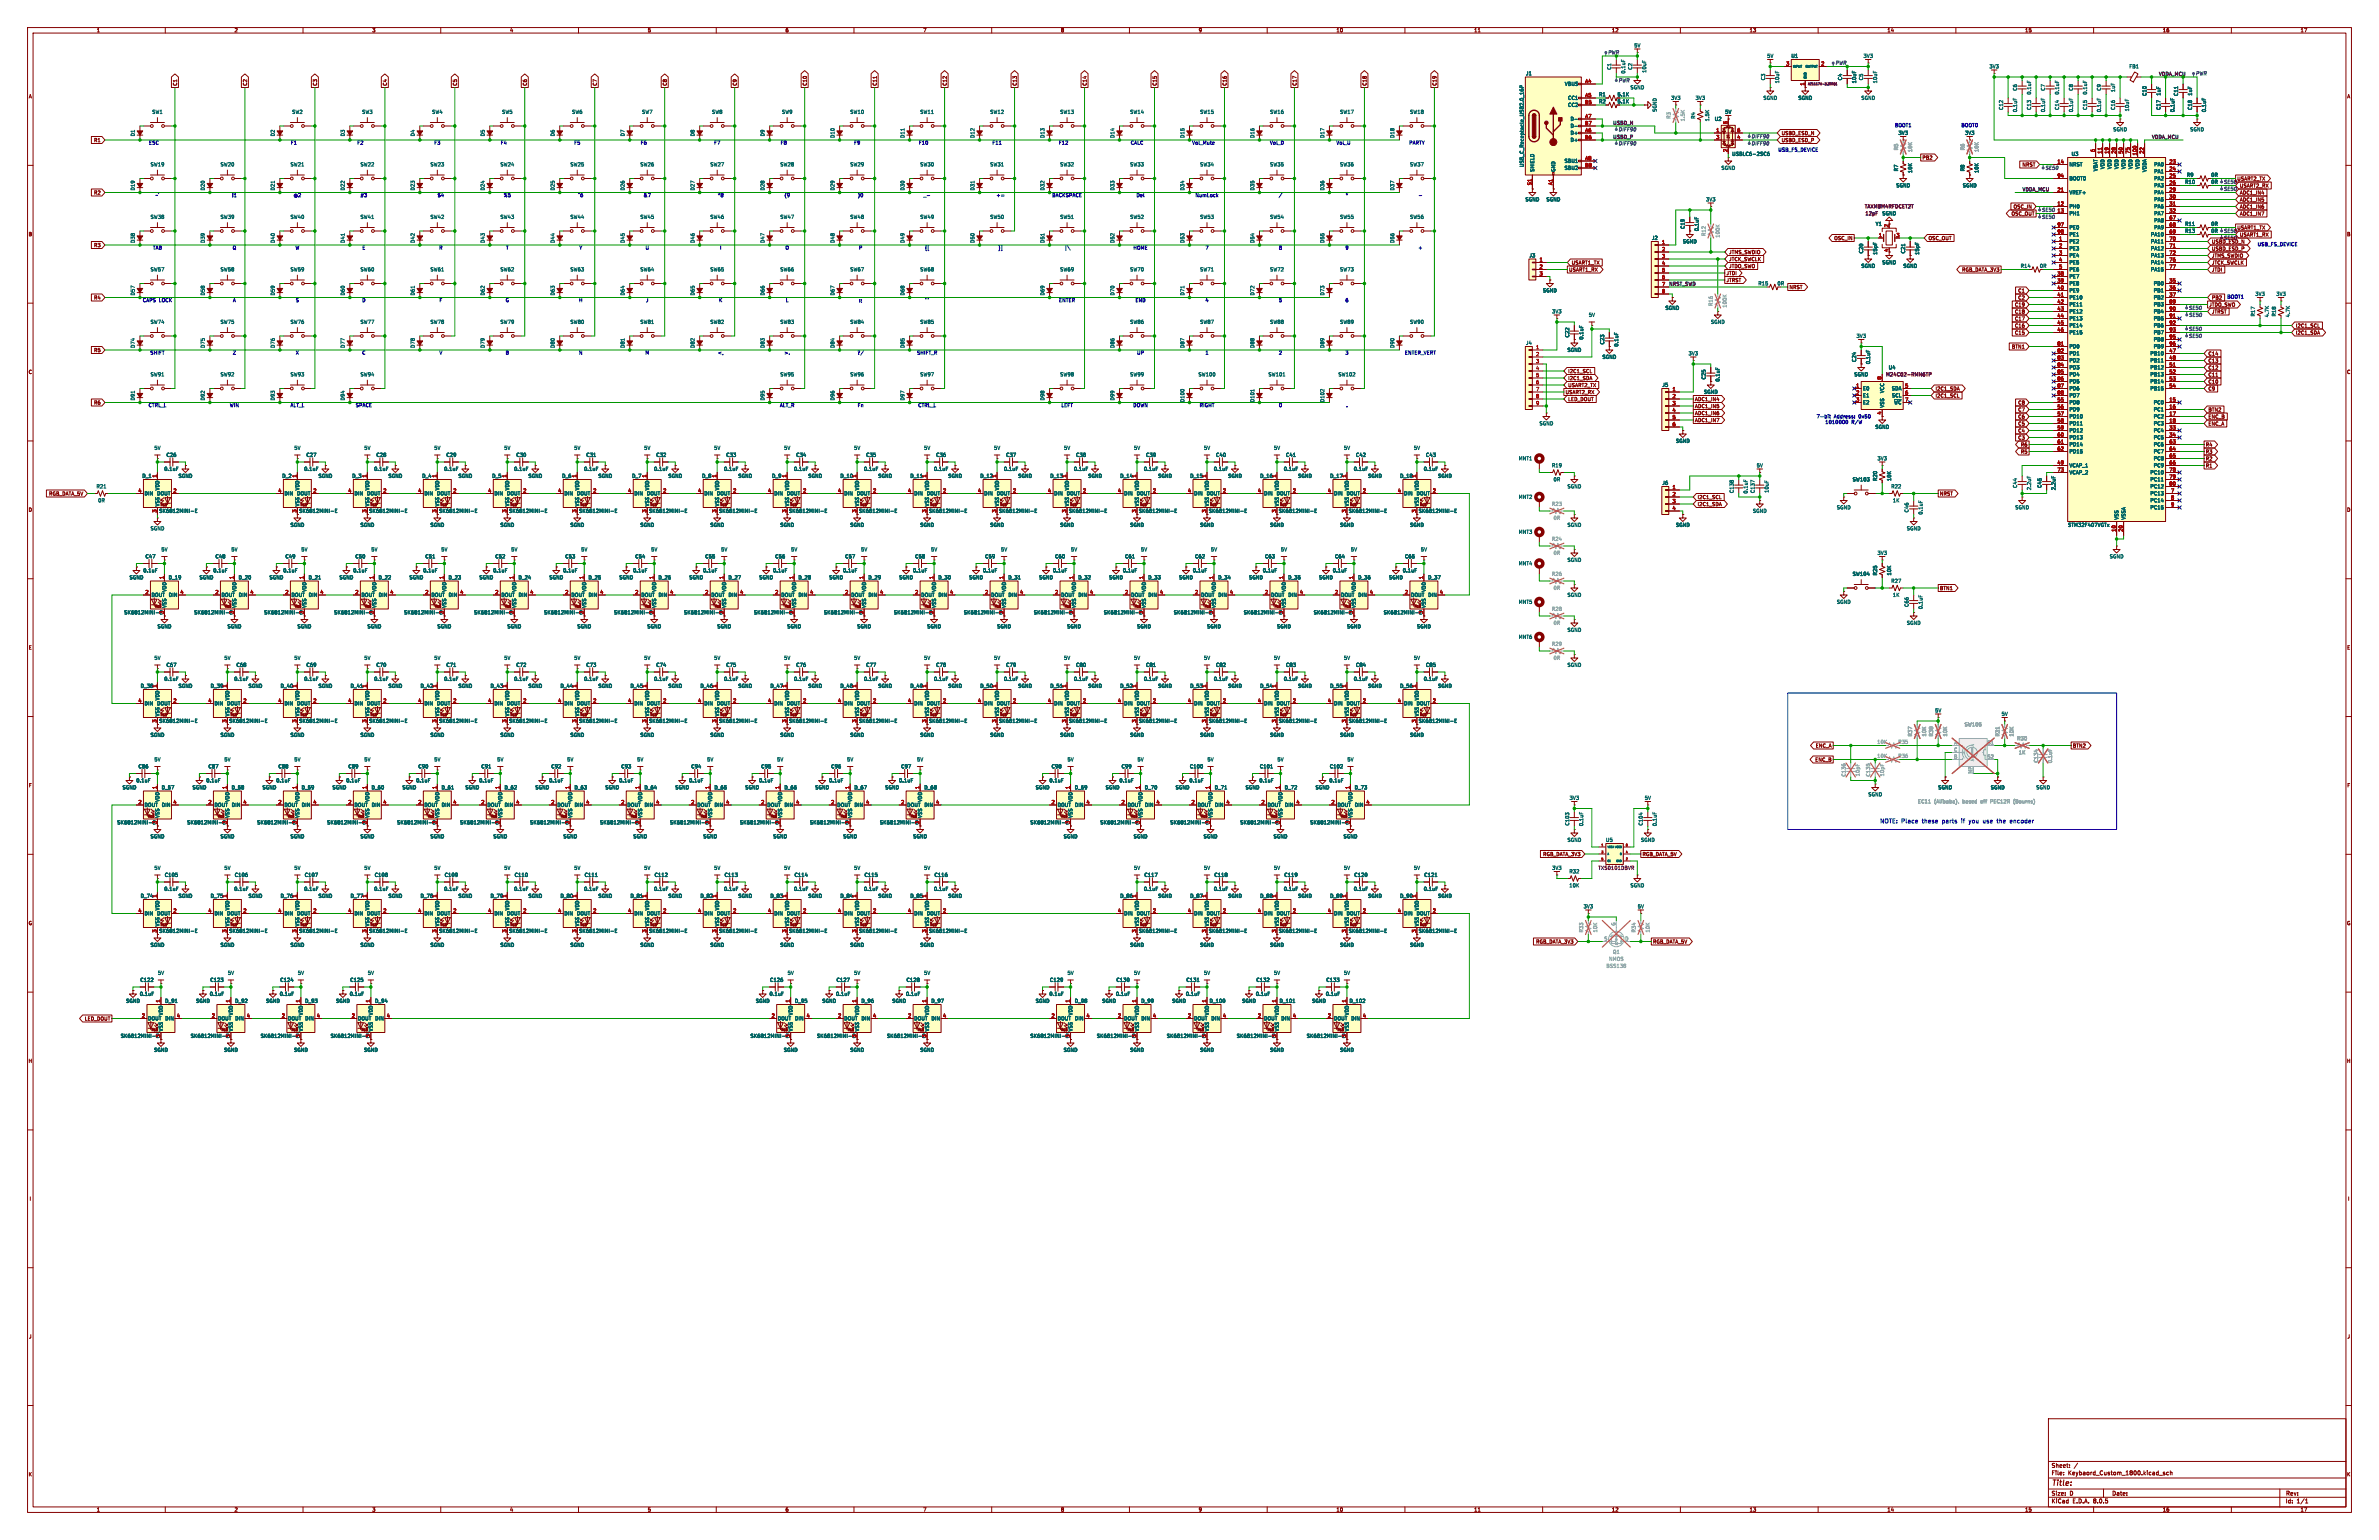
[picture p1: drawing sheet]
<svg xmlns="http://www.w3.org/2000/svg" width="864mm" height="559mm" viewBox="0 0 864 559" stroke-linecap="round" stroke-linejoin="round" font-family="sans-serif">
<defs><g id="words">
<text font-size="2.8" fill="#840000" x="744.6" y="539.7">Title:</text>
<g font-size="2.1" fill="#0020ff">
<text x="682.2" y="299.2">NOTE:</text>
<text x="690.4" y="299.2">Place</text>
<text x="698.5" y="299.2">these</text>
<text x="706.3" y="299.2">parts</text>
<text x="713.9" y="299.2">if</text>
<text x="717.3" y="299.2">you</text>
<text x="723" y="299.2">use</text>
<text x="728.7" y="299.2">the</text>
<text x="734" y="299.2">encoder</text>
</g>
<g font-size="2.1" fill="#840000">
<text x="744.6" y="532.8">Sheet:</text>
<text x="744.6" y="535.5">File:</text>
<text x="750.7" y="535.5">Keybaord_Custom_1800.kicad_sch</text>
<text x="744.6" y="545.7">KiCad</text>
<text x="744.6" y="542.9">Size:</text>
<text x="751.3" y="542.9">D</text>
<text x="752.3" y="545.7">E.D.A.</text>
<text x="759.9" y="545.7">8.0.5</text>
<text x="766.6" y="542.9">Date:</text>
<text x="829.6" y="543.1">Rev:</text>
<text x="829.6" y="545.7">Id:</text>
<text x="833.7" y="545.7">1/1</text>
</g>
<g font-size="1.8" fill="#840000">
<text x="35" y="11.9">1</text>
<text x="85" y="11.9">2</text>
<text x="135" y="11.9">3</text>
<text x="185" y="11.9">4</text>
<text x="235" y="11.9">5</text>
<text x="285" y="11.9">6</text>
<text x="335" y="11.9">7</text>
<text x="385" y="11.9">8</text>
<text x="435" y="11.9">9</text>
<text x="485" y="11.9">10</text>
<text x="535" y="11.9">11</text>
<text x="585" y="11.9">12</text>
<text x="635" y="11.9">13</text>
<text x="685" y="11.9">14</text>
<text x="735" y="11.9">15</text>
<text x="785" y="11.9">16</text>
<text x="835" y="11.9">17</text>
<text x="10.3" y="35.9">A</text>
<text x="64.5" y="31.3" transform="rotate(-90 64.5 31.3)">C1</text>
<text x="89.9" y="31.3" transform="rotate(-90 89.9 31.3)">C2</text>
<text x="115.3" y="31.3" transform="rotate(-90 115.3 31.3)">C3</text>
<text x="140.7" y="31.3" transform="rotate(-90 140.7 31.3)">C4</text>
<text x="166.1" y="31.3" transform="rotate(-90 166.1 31.3)">C5</text>
<text x="191.5" y="31.3" transform="rotate(-90 191.5 31.3)">C6</text>
<text x="216.9" y="31.3" transform="rotate(-90 216.9 31.3)">C7</text>
<text x="242.3" y="31.3" transform="rotate(-90 242.3 31.3)">C8</text>
<text x="267.7" y="31.3" transform="rotate(-90 267.7 31.3)">C9</text>
<text x="293.1" y="31.3" transform="rotate(-90 293.1 31.3)">C10</text>
<text x="318.5" y="31.3" transform="rotate(-90 318.5 31.3)">C11</text>
<text x="343.9" y="31.3" transform="rotate(-90 343.9 31.3)">C12</text>
<text x="369.3" y="31.3" transform="rotate(-90 369.3 31.3)">C13</text>
<text x="394.7" y="31.3" transform="rotate(-90 394.7 31.3)">C14</text>
<text x="420.1" y="31.3" transform="rotate(-90 420.1 31.3)">C15</text>
<text x="445.5" y="31.3" transform="rotate(-90 445.5 31.3)">C16</text>
<text x="470.9" y="31.3" transform="rotate(-90 470.9 31.3)">C17</text>
<text x="496.3" y="31.3" transform="rotate(-90 496.3 31.3)">C18</text>
<text x="521.7" y="31.3" transform="rotate(-90 521.7 31.3)">C19</text>
<text x="587" y="35.2">5.1K</text>
<text x="851.9" y="35.9">A</text>
<text x="587" y="37.7">5.1K</text>
<text x="34" y="51.8">R1</text>
<text x="646.6" y="49.2">USBD_ESD_N</text>
<text x="646.6" y="51.8">USBD_ESD_P</text>
<text x="697.7" y="58.1">PB2</text>
<text x="734" y="60.6">NRST</text>
<text x="812" y="65.7">USART2_TX</text>
<text x="34" y="70.8">R2</text>
<text x="813" y="70.8">ADC1_IN4</text>
<text x="813" y="68.3">USART2_RX</text>
<text x="730.8" y="75.9">OSC_IN</text>
<text x="813" y="75.9">ADC1_IN6</text>
<text x="813" y="73.3">ADC1_IN5</text>
<text x="685.5" y="82.6" transform="rotate(-90 685.5 82.6)">2</text>
<text x="730.1" y="78.4">OSC_OUT</text>
<text x="812" y="83.5">USART1_TX</text>
<text x="813" y="78.4">ADC1_IN7</text>
<text x="10.3" y="85.9">B</text>
<text x="34" y="89.9">R3</text>
<text x="665.7" y="87.3">OSC_IN</text>
<text x="699.9" y="87.3">OSC_OUT</text>
<text x="802.8" y="88.6">USBD_ESD_N</text>
<text x="807.1" y="87.2">SE50</text>
<text x="813" y="86">USART1_RX</text>
<text x="851.9" y="85.9">B</text>
<text x="627.5" y="94.9">JTCK_SWCLK</text>
<text x="627.5" y="92.4">JTMS_SWDIO</text>
<text x="685.5" y="91.5" transform="rotate(-90 685.5 91.5)">4</text>
<text x="802.8" y="93.7">JTMS_SWDIO</text>
<text x="802.8" y="91.1">USBD_ESD_P</text>
<text x="569.4" y="98.7">USART1_RX</text>
<text x="570.4" y="96.2">USART1_TX</text>
<text x="626.6" y="100">JTDI</text>
<text x="627.5" y="97.5">JTDO_SWO</text>
<text x="712.1" y="98.7">RGB_DATA_3V3</text>
<text x="802.8" y="98.7">JTDI</text>
<text x="802.8" y="96.2">JTCK_SWCLK</text>
<text x="626.6" y="102.6">JTRST</text>
<text x="649.4" y="105.1">NRST</text>
<text x="732.5" y="106.4">C1</text>
<text x="34" y="108.9">R4</text>
<text x="731.3" y="111.4">C19</text>
<text x="731.3" y="114">C18</text>
<text x="732.5" y="108.9">C2</text>
<text x="801.8" y="111.4">JTDO_SWO</text>
<text x="802.8" y="114">JTRST</text>
<text x="802.8" y="108.9">PB2</text>
<text x="731.3" y="116.5">C17</text>
<text x="731.3" y="119.1">C16</text>
<text x="833.3" y="119.1">I2C1_SCL</text>
<text x="731.3" y="121.6">C15</text>
<text x="833.3" y="121.6">I2C1_SDA</text>
<text x="34" y="128">R5</text>
<text x="730.2" y="126.7">BTN1</text>
<text x="801.5" y="129.2">C14</text>
<text x="801.5" y="131.8">C13</text>
<text x="10.3" y="135.9">C</text>
<text x="569.1" y="135.6">I2C1_SCL</text>
<text x="801.5" y="134.3">C12</text>
<text x="801.5" y="136.8">C11</text>
<text x="851.9" y="135.9">C</text>
<text x="568.2" y="143.2">USART2_RX</text>
<text x="569.1" y="138.1">I2C1_SDA</text>
<text x="569.1" y="140.7">USART2_TX</text>
<text x="702.5" y="141.9">I2C1_SDA</text>
<text x="801.5" y="141.9">C9</text>
<text x="801.5" y="139.4">C10</text>
<text x="34" y="147">R6</text>
<text x="569.1" y="145.7">LED_DOUT</text>
<text x="615.2" y="145.7">ADC1_IN4</text>
<text x="615.2" y="148.3">ADC1_IN5</text>
<text x="702.5" y="144.5">I2C1_SCL</text>
<text x="732.5" y="147">C8</text>
<text x="732.5" y="149.5">C7</text>
<text x="801.5" y="149.5">BTN2</text>
<text x="615.2" y="150.8">ADC1_IN6</text>
<text x="615.2" y="153.4">ADC1_IN7</text>
<text x="683" y="150.6" transform="rotate(-90 683 150.6)">4</text>
<text x="732.5" y="152.1">C6</text>
<text x="732.5" y="154.6">C5</text>
<text x="801.5" y="152.1">ENC_B</text>
<text x="801.5" y="154.6">ENC_A</text>
<text x="732.5" y="159.7">C3</text>
<text x="732.5" y="157.2">C4</text>
<text x="733.4" y="164.8">R5</text>
<text x="733.4" y="162.2">R6</text>
<text x="800.6" y="164.8">R3</text>
<text x="800.6" y="167.3">R2</text>
<text x="800.6" y="162.2">R4</text>
<text x="800.6" y="169.9">R1</text>
<text x="10.3" y="185.9">D</text>
<text x="17.7" y="180">RGB_DATA_5V</text>
<text x="616.1" y="183.8">I2C1_SDA</text>
<text x="616.1" y="181.3">I2C1_SCL</text>
<text x="704.1" y="180">NRST</text>
<text x="851.9" y="185.9">D</text>
<text x="184.7" y="186.3">SK6812MINI-E</text>
<text x="235.5" y="186.3">SK6812MINI-E</text>
<text x="260.9" y="186.3">SK6812MINI-E</text>
<text x="286.3" y="186.3">SK6812MINI-E</text>
<text x="311.7" y="186.3">SK6812MINI-E</text>
<text x="337.1" y="186.3">SK6812MINI-E</text>
<text x="362.5" y="186.3">SK6812MINI-E</text>
<text x="387.9" y="186.3">SK6812MINI-E</text>
<text x="438.7" y="186.3">SK6812MINI-E</text>
<text x="489.5" y="186.3">SK6812MINI-E</text>
<text x="514.9" y="186.3">SK6812MINI-E</text>
<text x="704.1" y="214.3">BTN1</text>
<text x="10.3" y="235.9">E</text>
<text x="851.9" y="235.9">E</text>
<text x="83.1" y="262.5">SK6812MINI-E</text>
<text x="108.5" y="262.5">SK6812MINI-E</text>
<text x="133.9" y="262.5">SK6812MINI-E</text>
<text x="184.7" y="262.5">SK6812MINI-E</text>
<text x="260.9" y="262.5">SK6812MINI-E</text>
<text x="311.7" y="262.5">SK6812MINI-E</text>
<text x="337.1" y="262.5">SK6812MINI-E</text>
<text x="362.5" y="262.5">SK6812MINI-E</text>
<text x="413.3" y="262.5">SK6812MINI-E</text>
<text x="438.7" y="262.5">SK6812MINI-E</text>
<text x="464.1" y="262.5">SK6812MINI-E</text>
<text x="489.5" y="262.5">SK6812MINI-E</text>
<text x="514.9" y="262.5">SK6812MINI-E</text>
<text x="659" y="271.5">ENC_A</text>
<text x="752.3" y="271.5">BTN2</text>
<text x="658.8" y="276.5">ENC_B</text>
<text x="10.3" y="285.9">F</text>
<text x="851.9" y="285.9">F</text>
<text x="560" y="310.8">RGB_DATA_3V3</text>
<text x="596.1" y="310.8">RGB_DATA_5V</text>
<text x="10.3" y="335.9">G</text>
<text x="851.9" y="335.9">G</text>
<text x="57.7" y="338.7">SK6812MINI-E</text>
<text x="108.5" y="338.7">SK6812MINI-E</text>
<text x="133.9" y="338.7">SK6812MINI-E</text>
<text x="159.3" y="338.7">SK6812MINI-E</text>
<text x="210.1" y="338.7">SK6812MINI-E</text>
<text x="260.9" y="338.7">SK6812MINI-E</text>
<text x="337.1" y="338.7">SK6812MINI-E</text>
<text x="438.7" y="338.7">SK6812MINI-E</text>
<text x="464.1" y="338.7">SK6812MINI-E</text>
<text x="489.5" y="338.7">SK6812MINI-E</text>
<text x="514.9" y="338.7">SK6812MINI-E</text>
<text x="557.5" y="342.6">RGB_DATA_3V3</text>
<text x="599.9" y="342.6">RGB_DATA_5V</text>
<text x="30.6" y="370.5">LED_DOUT</text>
<text x="10.2" y="385.9">H</text>
<text x="851.8" y="385.9">H</text>
<text x="10.6" y="435.9">I</text>
<text x="852.2" y="435.9">I</text>
<text x="10.4" y="485.9">J</text>
<text x="852" y="485.9">J</text>
<text x="10.3" y="535.9">K</text>
<text x="851.9" y="535.9">K</text>
<text x="35" y="548.7">1</text>
<text x="85" y="548.7">2</text>
<text x="135" y="548.7">3</text>
<text x="185" y="548.7">4</text>
<text x="235" y="548.7">5</text>
<text x="285" y="548.7">6</text>
<text x="335" y="548.7">7</text>
<text x="385" y="548.7">8</text>
<text x="435" y="548.7">9</text>
<text x="485" y="548.7">10</text>
<text x="535" y="548.7">11</text>
<text x="585" y="548.7">12</text>
<text x="635" y="548.7">13</text>
<text x="685" y="548.7">14</text>
<text x="735" y="548.7">15</text>
<text x="785" y="548.7">16</text>
<text x="835" y="548.7">17</text>
</g>
<g font-size="1.8" fill="#006464">
<text x="593.1" y="17.4">5V</text>
<text x="641.4" y="21.2">5V</text>
<text x="650.1" y="21.2">U1</text>
<text x="676.3" y="21.2">3V3</text>
<text x="553.8" y="27.5">J1</text>
<text x="585.1" y="25.5" transform="rotate(-90 585.1 25.5)">C1</text>
<text x="590.1" y="26.9" transform="rotate(-90 590.1 26.9)">0.1uF</text>
<text x="592.7" y="25.5" transform="rotate(-90 592.7 25.5)">C2</text>
<text x="597.8" y="26.6" transform="rotate(-90 597.8 26.6)">10uF</text>
<text x="640.9" y="29.3" transform="rotate(-90 640.9 29.3)">C3</text>
<text x="668.9" y="29.3" transform="rotate(-90 668.9 29.3)">C4</text>
<text x="676.5" y="29.3" transform="rotate(-90 676.5 29.3)">C5</text>
<text x="722" y="25">3V3</text>
<text x="772.8" y="25">FB1</text>
<text x="567.9" y="31.3">VBUS</text>
<text x="580.3" y="35.2">R1</text>
<text x="591.7" y="32.6">SGND</text>
<text x="646" y="30.4" transform="rotate(-90 646 30.4)">10uF</text>
<text x="674" y="30.4" transform="rotate(-90 674 30.4)">10uF</text>
<text x="681.6" y="30.4" transform="rotate(-90 681.6 30.4)">10uF</text>
<text x="732.4" y="33.1" transform="rotate(-90 732.4 33.1)">C6</text>
<text x="737.5" y="34.5" transform="rotate(-90 737.5 34.5)">0.1uF</text>
<text x="742.5" y="33.1" transform="rotate(-90 742.5 33.1)">C7</text>
<text x="747.6" y="34.5" transform="rotate(-90 747.6 34.5)">0.1uF</text>
<text x="752.7" y="33.1" transform="rotate(-90 752.7 33.1)">C8</text>
<text x="757.8" y="34.5" transform="rotate(-90 757.8 34.5)">0.1uF</text>
<text x="762.9" y="33.1" transform="rotate(-90 762.9 33.1)">C9</text>
<text x="767.9" y="33.6" transform="rotate(-90 767.9 33.6)">1uF</text>
<text x="779.4" y="35" transform="rotate(-90 779.4 35)">C10</text>
<text x="784.5" y="34.8" transform="rotate(-90 784.5 34.8)">1uF</text>
<text x="790.8" y="35" transform="rotate(-90 790.8 35)">C11</text>
<text x="795.9" y="34.8" transform="rotate(-90 795.9 34.8)">1uF</text>
<text x="55.1" y="41.5">SW1</text>
<text x="105.9" y="41.5">SW2</text>
<text x="131.3" y="41.5">SW3</text>
<text x="156.7" y="41.5">SW4</text>
<text x="182.1" y="41.5">SW5</text>
<text x="207.5" y="41.5">SW6</text>
<text x="232.9" y="41.5">SW7</text>
<text x="258.3" y="41.5">SW8</text>
<text x="283.7" y="41.5">SW9</text>
<text x="308.5" y="41.5">SW10</text>
<text x="333.9" y="41.5">SW11</text>
<text x="359.3" y="41.5">SW12</text>
<text x="384.7" y="41.5">SW13</text>
<text x="410.1" y="41.5">SW14</text>
<text x="435.5" y="41.5">SW15</text>
<text x="460.9" y="41.5">SW16</text>
<text x="486.3" y="41.5">SW17</text>
<text x="511.7" y="41.5">SW18</text>
<text x="569.1" y="36.4">CC1</text>
<text x="569.1" y="39">CC2</text>
<text x="580.3" y="37.7">R2</text>
<text x="601.6" y="40.7" transform="rotate(-90 601.6 40.7)">SGND</text>
<text x="606.5" y="36.4">3V3</text>
<text x="615.4" y="36.4">3V3</text>
<text x="626.1" y="41.5">5V</text>
<text x="640" y="36.4">SGND</text>
<text x="652.7" y="36.4">SGND</text>
<text x="675.5" y="36.4">SGND</text>
<text x="727.3" y="40" transform="rotate(-90 727.3 40)">C12</text>
<text x="732.4" y="40.8" transform="rotate(-90 732.4 40.8)">0.1uF</text>
<text x="737.5" y="40" transform="rotate(-90 737.5 40)">C13</text>
<text x="742.5" y="40.8" transform="rotate(-90 742.5 40.8)">0.1uF</text>
<text x="747.6" y="40" transform="rotate(-90 747.6 40)">C14</text>
<text x="752.7" y="40.8" transform="rotate(-90 752.7 40.8)">0.1uF</text>
<text x="757.8" y="40" transform="rotate(-90 757.8 40)">C15</text>
<text x="762.9" y="40.8" transform="rotate(-90 762.9 40.8)">0.1uF</text>
<text x="767.9" y="40" transform="rotate(-90 767.9 40)">C16</text>
<text x="773" y="40.5" transform="rotate(-90 773 40.5)">10uF</text>
<text x="784.5" y="40" transform="rotate(-90 784.5 40)">C17</text>
<text x="789.5" y="40.8" transform="rotate(-90 789.5 40.8)">0.1uF</text>
<text x="795.9" y="40" transform="rotate(-90 795.9 40)">C18</text>
<text x="801" y="40.8" transform="rotate(-90 801 40.8)">0.1uF</text>
<text x="570" y="44">D-</text>
<text x="570" y="46.6">D-</text>
<text x="615.5" y="43.3" transform="rotate(-90 615.5 43.3)">R4</text>
<text x="620.6" y="44.2" transform="rotate(-90 620.6 44.2)">1.5K</text>
<text x="622.3" y="44">U2</text>
<text x="767" y="47.9">SGND</text>
<text x="794.9" y="47.9">SGND</text>
<text x="49.1" y="49.6" transform="rotate(-90 49.1 49.6)">D1</text>
<text x="99.9" y="49.6" transform="rotate(-90 99.9 49.6)">D2</text>
<text x="125.3" y="49.6" transform="rotate(-90 125.3 49.6)">D3</text>
<text x="150.7" y="49.6" transform="rotate(-90 150.7 49.6)">D4</text>
<text x="176.1" y="49.6" transform="rotate(-90 176.1 49.6)">D5</text>
<text x="201.5" y="49.6" transform="rotate(-90 201.5 49.6)">D6</text>
<text x="226.9" y="49.6" transform="rotate(-90 226.9 49.6)">D7</text>
<text x="252.3" y="49.6" transform="rotate(-90 252.3 49.6)">D8</text>
<text x="277.7" y="49.6" transform="rotate(-90 277.7 49.6)">D9</text>
<text x="303.1" y="50.2" transform="rotate(-90 303.1 50.2)">D10</text>
<text x="328.5" y="50.2" transform="rotate(-90 328.5 50.2)">D11</text>
<text x="353.9" y="50.2" transform="rotate(-90 353.9 50.2)">D12</text>
<text x="379.3" y="50.2" transform="rotate(-90 379.3 50.2)">D13</text>
<text x="404.7" y="50.2" transform="rotate(-90 404.7 50.2)">D14</text>
<text x="430.1" y="50.2" transform="rotate(-90 430.1 50.2)">D15</text>
<text x="455.5" y="50.2" transform="rotate(-90 455.5 50.2)">D16</text>
<text x="480.9" y="50.2" transform="rotate(-90 480.9 50.2)">D17</text>
<text x="506.3" y="50.2" transform="rotate(-90 506.3 50.2)">D18</text>
<text x="570" y="49.1">D+</text>
<text x="570" y="51.7">D+</text>
<text x="689" y="49.1">3V3</text>
<text x="713.2" y="49.1">3V3</text>
<text x="567.8" y="59.3">SBU1</text>
<text x="628.7" y="56.7">USBLC6-2SC6</text>
<text x="751.9" y="56.7">U3</text>
<text x="54.5" y="60.6">SW19</text>
<text x="79.9" y="60.6">SW20</text>
<text x="105.3" y="60.6">SW21</text>
<text x="130.7" y="60.6">SW22</text>
<text x="156.1" y="60.6">SW23</text>
<text x="181.5" y="60.6">SW24</text>
<text x="206.9" y="60.6">SW25</text>
<text x="232.3" y="60.6">SW26</text>
<text x="257.7" y="60.6">SW27</text>
<text x="283.1" y="60.6">SW28</text>
<text x="308.5" y="60.6">SW29</text>
<text x="333.9" y="60.6">SW30</text>
<text x="359.3" y="60.6">SW31</text>
<text x="384.7" y="60.6">SW32</text>
<text x="410.1" y="60.6">SW33</text>
<text x="435.5" y="60.6">SW34</text>
<text x="460.9" y="60.6">SW35</text>
<text x="486.3" y="60.6">SW36</text>
<text x="511.7" y="60.6">SW37</text>
<text x="553.3" y="60.8" transform="rotate(-90 553.3 60.8)">USB_C_Receptacle_USB2.0_16P</text>
<text x="557.1" y="62.5" transform="rotate(-90 557.1 62.5)">SHIELD</text>
<text x="564.7" y="62.5" transform="rotate(-90 564.7 62.5)">GND</text>
<text x="567.8" y="61.8">SBU2</text>
<text x="624.7" y="61.8">SGND</text>
<text x="689.2" y="62.3" transform="rotate(-90 689.2 62.3)">R7</text>
<text x="694.3" y="62.9" transform="rotate(-90 694.3 62.9)">10K</text>
<text x="713.3" y="62.3" transform="rotate(-90 713.3 62.3)">R8</text>
<text x="718.4" y="62.9" transform="rotate(-90 718.4 62.9)">10K</text>
<text x="751.1" y="60.6">NRST</text>
<text x="751.1" y="65.6">BOOT0</text>
<text x="761.6" y="62.3" transform="rotate(-90 761.6 62.3)">VBAT</text>
<text x="764.1" y="61.5" transform="rotate(-90 764.1 61.5)">VDD</text>
<text x="766.7" y="61.5" transform="rotate(-90 766.7 61.5)">VDD</text>
<text x="769.2" y="61.5" transform="rotate(-90 769.2 61.5)">VDD</text>
<text x="771.8" y="61.5" transform="rotate(-90 771.8 61.5)">VDD</text>
<text x="774.3" y="61.5" transform="rotate(-90 774.3 61.5)">VDD</text>
<text x="776.8" y="61.5" transform="rotate(-90 776.8 61.5)">VDD</text>
<text x="779.4" y="62.6" transform="rotate(-90 779.4 62.6)">VDDA</text>
<text x="781.9" y="60.6">PA0</text>
<text x="781.9" y="63.1">PA1</text>
<text x="781.9" y="65.6">PA2</text>
<text x="793.7" y="64.4">R9</text>
<text x="802.6" y="64.4">0R</text>
<text x="49.1" y="69.3" transform="rotate(-90 49.1 69.3)">D19</text>
<text x="74.5" y="69.3" transform="rotate(-90 74.5 69.3)">D20</text>
<text x="99.9" y="69.3" transform="rotate(-90 99.9 69.3)">D21</text>
<text x="125.3" y="69.3" transform="rotate(-90 125.3 69.3)">D22</text>
<text x="150.7" y="69.3" transform="rotate(-90 150.7 69.3)">D23</text>
<text x="176.1" y="69.3" transform="rotate(-90 176.1 69.3)">D24</text>
<text x="201.5" y="69.3" transform="rotate(-90 201.5 69.3)">D25</text>
<text x="226.9" y="69.3" transform="rotate(-90 226.9 69.3)">D26</text>
<text x="252.3" y="69.3" transform="rotate(-90 252.3 69.3)">D27</text>
<text x="277.7" y="69.3" transform="rotate(-90 277.7 69.3)">D28</text>
<text x="303.1" y="69.3" transform="rotate(-90 303.1 69.3)">D29</text>
<text x="328.5" y="69.3" transform="rotate(-90 328.5 69.3)">D30</text>
<text x="353.9" y="69.3" transform="rotate(-90 353.9 69.3)">D31</text>
<text x="379.3" y="69.3" transform="rotate(-90 379.3 69.3)">D32</text>
<text x="404.7" y="69.3" transform="rotate(-90 404.7 69.3)">D33</text>
<text x="430.1" y="69.3" transform="rotate(-90 430.1 69.3)">D34</text>
<text x="455.5" y="69.3" transform="rotate(-90 455.5 69.3)">D35</text>
<text x="480.9" y="69.3" transform="rotate(-90 480.9 69.3)">D36</text>
<text x="506.3" y="69.3" transform="rotate(-90 506.3 69.3)">D37</text>
<text x="688.2" y="68.2">SGND</text>
<text x="712.4" y="68.2">SGND</text>
<text x="751.1" y="70.7">VREF+</text>
<text x="781.9" y="68.2">PA3</text>
<text x="781.9" y="70.7">PA4</text>
<text x="793.1" y="66.9">R10</text>
<text x="802.6" y="66.9">0R</text>
<text x="553.6" y="73.3">SGND</text>
<text x="561.2" y="73.3">SGND</text>
<text x="619.2" y="73.3">3V3</text>
<text x="751.1" y="75.8">PH0</text>
<text x="781.9" y="73.3">PA5</text>
<text x="781.9" y="75.8">PA6</text>
<text x="54.5" y="79.6">SW38</text>
<text x="79.9" y="79.6">SW39</text>
<text x="105.3" y="79.6">SW40</text>
<text x="130.7" y="79.6">SW41</text>
<text x="156.1" y="79.6">SW42</text>
<text x="181.5" y="79.6">SW43</text>
<text x="206.9" y="79.6">SW44</text>
<text x="232.3" y="79.6">SW45</text>
<text x="257.7" y="79.6">SW46</text>
<text x="283.1" y="79.6">SW47</text>
<text x="308.5" y="79.6">SW48</text>
<text x="333.9" y="79.6">SW49</text>
<text x="359.3" y="79.6">SW50</text>
<text x="384.7" y="79.6">SW51</text>
<text x="410.1" y="79.6">SW52</text>
<text x="435.5" y="79.6">SW53</text>
<text x="460.9" y="79.6">SW54</text>
<text x="486.3" y="79.6">SW55</text>
<text x="511.7" y="79.6">SW56</text>
<text x="611.7" y="83.2" transform="rotate(-90 611.7 83.2)">C19</text>
<text x="680.7" y="82.1">Y1</text>
<text x="683.2" y="78.3">SGND</text>
<text x="751.1" y="78.3">PH1</text>
<text x="751.1" y="83.4">PE0</text>
<text x="781.9" y="78.3">PA7</text>
<text x="781.9" y="80.9">PA8</text>
<text x="781.9" y="83.4">PA9</text>
<text x="793.1" y="82.1">R11</text>
<text x="802.6" y="82.1">0R</text>
<text x="49.1" y="88.3" transform="rotate(-90 49.1 88.3)">D38</text>
<text x="74.5" y="88.3" transform="rotate(-90 74.5 88.3)">D39</text>
<text x="99.9" y="88.3" transform="rotate(-90 99.9 88.3)">D40</text>
<text x="125.3" y="88.3" transform="rotate(-90 125.3 88.3)">D41</text>
<text x="150.7" y="88.3" transform="rotate(-90 150.7 88.3)">D42</text>
<text x="176.1" y="88.3" transform="rotate(-90 176.1 88.3)">D43</text>
<text x="201.5" y="88.3" transform="rotate(-90 201.5 88.3)">D44</text>
<text x="226.9" y="88.3" transform="rotate(-90 226.9 88.3)">D45</text>
<text x="252.3" y="88.3" transform="rotate(-90 252.3 88.3)">D46</text>
<text x="277.7" y="88.3" transform="rotate(-90 277.7 88.3)">D47</text>
<text x="303.1" y="88.3" transform="rotate(-90 303.1 88.3)">D48</text>
<text x="328.5" y="88.3" transform="rotate(-90 328.5 88.3)">D49</text>
<text x="353.9" y="88.3" transform="rotate(-90 353.9 88.3)">D50</text>
<text x="379.3" y="88.3" transform="rotate(-90 379.3 88.3)">D51</text>
<text x="404.7" y="88.3" transform="rotate(-90 404.7 88.3)">D52</text>
<text x="430.1" y="88.3" transform="rotate(-90 430.1 88.3)">D53</text>
<text x="455.5" y="88.3" transform="rotate(-90 455.5 88.3)">D54</text>
<text x="480.9" y="88.3" transform="rotate(-90 480.9 88.3)">D55</text>
<text x="506.3" y="88.3" transform="rotate(-90 506.3 88.3)">D56</text>
<text x="599.5" y="87.2">J2</text>
<text x="610.8" y="88.5">SGND</text>
<text x="616.8" y="84" transform="rotate(-90 616.8 84)">0.1uF</text>
<text x="751.1" y="88.5">PE2</text>
<text x="751.1" y="86">PE1</text>
<text x="780.6" y="86">PA10</text>
<text x="780.6" y="88.5">PA11</text>
<text x="793.1" y="84.7">R13</text>
<text x="802.6" y="84.7">0R</text>
<text x="555.1" y="93.6">J3</text>
<text x="676.5" y="92.1" transform="rotate(-90 676.5 92.1)">C20</text>
<text x="681.6" y="92.6" transform="rotate(-90 681.6 92.6)">15pF</text>
<text x="691.7" y="92.1" transform="rotate(-90 691.7 92.1)">C21</text>
<text x="696.8" y="92.6" transform="rotate(-90 696.8 92.6)">15pF</text>
<text x="751.1" y="91">PE3</text>
<text x="751.1" y="93.6">PE4</text>
<text x="780.6" y="91">PA12</text>
<text x="780.6" y="93.6">PA13</text>
<text x="54.5" y="98.7">SW57</text>
<text x="79.9" y="98.7">SW58</text>
<text x="105.3" y="98.7">SW59</text>
<text x="130.7" y="98.7">SW60</text>
<text x="156.1" y="98.7">SW61</text>
<text x="181.5" y="98.7">SW62</text>
<text x="206.9" y="98.7">SW63</text>
<text x="232.3" y="98.7">SW64</text>
<text x="257.7" y="98.7">SW65</text>
<text x="283.1" y="98.7">SW66</text>
<text x="308.5" y="98.7">SW67</text>
<text x="333.9" y="98.7">SW68</text>
<text x="384.7" y="98.7">SW69</text>
<text x="410.1" y="98.7">SW70</text>
<text x="435.5" y="98.7">SW71</text>
<text x="460.9" y="98.7">SW72</text>
<text x="486.3" y="98.7">SW73</text>
<text x="675.5" y="97.4">SGND</text>
<text x="683.2" y="96.1">SGND</text>
<text x="690.8" y="97.4">SGND</text>
<text x="733.4" y="97.4">R14</text>
<text x="740.3" y="97.4">0R</text>
<text x="751.1" y="101.2">PE7</text>
<text x="751.1" y="96.1">PE5</text>
<text x="751.1" y="98.7">PE6</text>
<text x="780.6" y="96.1">PA14</text>
<text x="780.6" y="98.7">PA15</text>
<text x="49.1" y="107.4" transform="rotate(-90 49.1 107.4)">D57</text>
<text x="74.5" y="107.4" transform="rotate(-90 74.5 107.4)">D58</text>
<text x="99.9" y="107.4" transform="rotate(-90 99.9 107.4)">D59</text>
<text x="125.3" y="107.4" transform="rotate(-90 125.3 107.4)">D60</text>
<text x="150.7" y="107.4" transform="rotate(-90 150.7 107.4)">D61</text>
<text x="176.1" y="107.4" transform="rotate(-90 176.1 107.4)">D62</text>
<text x="201.5" y="107.4" transform="rotate(-90 201.5 107.4)">D63</text>
<text x="226.9" y="107.4" transform="rotate(-90 226.9 107.4)">D64</text>
<text x="252.3" y="107.4" transform="rotate(-90 252.3 107.4)">D65</text>
<text x="277.7" y="107.4" transform="rotate(-90 277.7 107.4)">D66</text>
<text x="303.1" y="107.4" transform="rotate(-90 303.1 107.4)">D67</text>
<text x="328.5" y="107.4" transform="rotate(-90 328.5 107.4)">D68</text>
<text x="379.3" y="107.4" transform="rotate(-90 379.3 107.4)">D69</text>
<text x="404.7" y="107.4" transform="rotate(-90 404.7 107.4)">D70</text>
<text x="430.1" y="107.4" transform="rotate(-90 430.1 107.4)">D71</text>
<text x="455.5" y="107.4" transform="rotate(-90 455.5 107.4)">D72</text>
<text x="480.9" y="107.4" transform="rotate(-90 480.9 107.4)">D73</text>
<text x="560" y="106.3">SGND</text>
<text x="638.1" y="103.7">R15</text>
<text x="645.1" y="103.7">0R</text>
<text x="751.1" y="103.7">PE8</text>
<text x="751.1" y="106.3">PE9</text>
<text x="781.7" y="103.7">PB0</text>
<text x="781.7" y="106.3">PB1</text>
<text x="818.6" y="107.5">3V3</text>
<text x="826.2" y="107.5">3V3</text>
<text x="563.3" y="113.9">3V3</text>
<text x="604.4" y="112.6">SGND</text>
<text x="751.1" y="108.8">PE10</text>
<text x="751.1" y="111.4">PE11</text>
<text x="751.1" y="113.9">PE12</text>
<text x="781.7" y="108.8">PB2</text>
<text x="781.7" y="111.4">PB3</text>
<text x="781.7" y="113.9">PB4</text>
<text x="54.5" y="117.7">SW74</text>
<text x="79.9" y="117.7">SW75</text>
<text x="105.3" y="117.7">SW76</text>
<text x="130.7" y="117.7">SW77</text>
<text x="156.1" y="117.7">SW78</text>
<text x="181.5" y="117.7">SW79</text>
<text x="206.9" y="117.7">SW80</text>
<text x="232.3" y="117.7">SW81</text>
<text x="257.7" y="117.7">SW82</text>
<text x="283.1" y="117.7">SW83</text>
<text x="308.5" y="117.7">SW84</text>
<text x="333.9" y="117.7">SW85</text>
<text x="410.1" y="117.7">SW86</text>
<text x="435.5" y="117.7">SW87</text>
<text x="460.9" y="117.7">SW88</text>
<text x="486.3" y="117.7">SW89</text>
<text x="511.7" y="117.7">SW90</text>
<text x="576.6" y="115.2">5V</text>
<text x="620.9" y="117.7">SGND</text>
<text x="751.1" y="116.4">PE13</text>
<text x="751.1" y="119">PE14</text>
<text x="781.7" y="116.4">PB5</text>
<text x="781.7" y="119">PB6</text>
<text x="818.7" y="115" transform="rotate(-90 818.7 115)">R17</text>
<text x="823.8" y="115.3" transform="rotate(-90 823.8 115.3)">4.7K</text>
<text x="826.4" y="115" transform="rotate(-90 826.4 115)">R18</text>
<text x="831.4" y="115.3" transform="rotate(-90 831.4 115.3)">4.7K</text>
<text x="553.8" y="125.3">J4</text>
<text x="569.8" y="122.6" transform="rotate(-90 569.8 122.6)">C22</text>
<text x="574.9" y="123.4" transform="rotate(-90 574.9 123.4)">0.1uF</text>
<text x="582.5" y="125.1" transform="rotate(-90 582.5 125.1)">C23</text>
<text x="587.6" y="125.9" transform="rotate(-90 587.6 125.9)">0.1uF</text>
<text x="673.8" y="122.8">3V3</text>
<text x="751.1" y="121.5">PE15</text>
<text x="781.7" y="121.5">PB7</text>
<text x="781.7" y="124.1">PB8</text>
<text x="49.1" y="126.4" transform="rotate(-90 49.1 126.4)">D74</text>
<text x="74.5" y="126.4" transform="rotate(-90 74.5 126.4)">D75</text>
<text x="99.9" y="126.4" transform="rotate(-90 99.9 126.4)">D76</text>
<text x="125.3" y="126.4" transform="rotate(-90 125.3 126.4)">D77</text>
<text x="150.7" y="126.4" transform="rotate(-90 150.7 126.4)">D78</text>
<text x="176.1" y="126.4" transform="rotate(-90 176.1 126.4)">D79</text>
<text x="201.5" y="126.4" transform="rotate(-90 201.5 126.4)">D80</text>
<text x="226.9" y="126.4" transform="rotate(-90 226.9 126.4)">D81</text>
<text x="252.3" y="126.4" transform="rotate(-90 252.3 126.4)">D82</text>
<text x="277.7" y="126.4" transform="rotate(-90 277.7 126.4)">D83</text>
<text x="303.1" y="126.4" transform="rotate(-90 303.1 126.4)">D84</text>
<text x="328.5" y="126.4" transform="rotate(-90 328.5 126.4)">D85</text>
<text x="404.7" y="126.4" transform="rotate(-90 404.7 126.4)">D86</text>
<text x="430.1" y="126.4" transform="rotate(-90 430.1 126.4)">D87</text>
<text x="455.5" y="126.4" transform="rotate(-90 455.5 126.4)">D88</text>
<text x="480.9" y="126.4" transform="rotate(-90 480.9 126.4)">D89</text>
<text x="506.3" y="126.4" transform="rotate(-90 506.3 126.4)">D90</text>
<text x="568.9" y="127.9">SGND</text>
<text x="581.6" y="130.4">SGND</text>
<text x="612.8" y="129.1">3V3</text>
<text x="674" y="131.5" transform="rotate(-90 674 131.5)">C24</text>
<text x="751.1" y="126.6">PD0</text>
<text x="751.1" y="129.1">PD1</text>
<text x="751.1" y="131.7">PD2</text>
<text x="780.5" y="129.1">PB10</text>
<text x="780.5" y="131.7">PB11</text>
<text x="781.7" y="126.6">PB9</text>
<text x="54.5" y="136.8">SW91</text>
<text x="79.9" y="136.8">SW92</text>
<text x="105.3" y="136.8">SW93</text>
<text x="130.7" y="136.8">SW94</text>
<text x="283.1" y="136.8">SW95</text>
<text x="308.5" y="136.8">SW96</text>
<text x="333.9" y="136.8">SW97</text>
<text x="384.7" y="136.8">SW98</text>
<text x="410.1" y="136.8">SW99</text>
<text x="434.9" y="136.8">SW100</text>
<text x="460.3" y="136.8">SW101</text>
<text x="485.7" y="136.8">SW102</text>
<text x="619.4" y="137.8" transform="rotate(-90 619.4 137.8)">C25</text>
<text x="673" y="136.8">SGND</text>
<text x="679" y="132.3" transform="rotate(-90 679 132.3)">0.1uF</text>
<text x="685.5" y="134.2">U4</text>
<text x="751.1" y="134.2">PD3</text>
<text x="751.1" y="136.8">PD4</text>
<text x="780.5" y="134.2">PB12</text>
<text x="780.5" y="136.8">PB13</text>
<text x="603.3" y="140.6">J5</text>
<text x="618.4" y="143.1">SGND</text>
<text x="624.4" y="138.6" transform="rotate(-90 624.4 138.6)">0.1uF</text>
<text x="676.1" y="141.8">E0</text>
<text x="684.1" y="142.8" transform="rotate(-90 684.1 142.8)">VCC</text>
<text x="686.6" y="141.8">SDA</text>
<text x="751.1" y="139.3">PD5</text>
<text x="751.1" y="141.8">PD6</text>
<text x="780.5" y="139.3">PB14</text>
<text x="780.5" y="141.8">PB15</text>
<text x="49.1" y="145.5" transform="rotate(-90 49.1 145.5)">D91</text>
<text x="74.5" y="145.5" transform="rotate(-90 74.5 145.5)">D92</text>
<text x="99.9" y="145.5" transform="rotate(-90 99.9 145.5)">D93</text>
<text x="125.3" y="145.5" transform="rotate(-90 125.3 145.5)">D94</text>
<text x="277.7" y="145.5" transform="rotate(-90 277.7 145.5)">D95</text>
<text x="303.1" y="145.5" transform="rotate(-90 303.1 145.5)">D96</text>
<text x="328.5" y="145.5" transform="rotate(-90 328.5 145.5)">D97</text>
<text x="379.3" y="145.5" transform="rotate(-90 379.3 145.5)">D98</text>
<text x="404.7" y="145.5" transform="rotate(-90 404.7 145.5)">D99</text>
<text x="430.1" y="146.1" transform="rotate(-90 430.1 146.1)">D100</text>
<text x="455.5" y="146.1" transform="rotate(-90 455.5 146.1)">D101</text>
<text x="480.9" y="146.1" transform="rotate(-90 480.9 146.1)">D102</text>
<text x="676.1" y="144.4">E1</text>
<text x="676.1" y="146.9">E2</text>
<text x="684.1" y="148.1" transform="rotate(-90 684.1 148.1)">VSS</text>
<text x="686.7" y="144.4">SCL</text>
<text x="687.4" y="146.9">~{WC}</text>
<text x="751.1" y="146.9">PD8</text>
<text x="751.1" y="149.5">PD9</text>
<text x="751.1" y="144.4">PD7</text>
<text x="781.7" y="146.9">PC0</text>
<text x="781.7" y="149.5">PC1</text>
<text x="558.7" y="154.5">SGND</text>
<text x="680.6" y="155.8">SGND</text>
<text x="751.1" y="152">PD10</text>
<text x="751.1" y="154.5">PD11</text>
<text x="781.7" y="152">PC2</text>
<text x="781.7" y="154.5">PC3</text>
<text x="608.2" y="160.9">SGND</text>
<text x="751.1" y="157.1">PD12</text>
<text x="751.1" y="159.6">PD13</text>
<text x="781.7" y="157.1">PC4</text>
<text x="781.7" y="159.6">PC5</text>
<text x="55.9" y="163.4">5V</text>
<text x="60.3" y="166">C26</text>
<text x="106.7" y="163.4">5V</text>
<text x="111.1" y="166">C27</text>
<text x="132.1" y="163.4">5V</text>
<text x="136.5" y="166">C28</text>
<text x="157.5" y="163.4">5V</text>
<text x="161.9" y="166">C29</text>
<text x="182.9" y="163.4">5V</text>
<text x="187.3" y="166">C30</text>
<text x="208.3" y="163.4">5V</text>
<text x="212.7" y="166">C31</text>
<text x="233.7" y="163.4">5V</text>
<text x="238.1" y="166">C32</text>
<text x="259.1" y="163.4">5V</text>
<text x="263.5" y="166">C33</text>
<text x="284.5" y="163.4">5V</text>
<text x="288.9" y="166">C34</text>
<text x="309.9" y="163.4">5V</text>
<text x="314.3" y="166">C35</text>
<text x="335.3" y="163.4">5V</text>
<text x="339.7" y="166">C36</text>
<text x="360.7" y="163.4">5V</text>
<text x="365.1" y="166">C37</text>
<text x="386.1" y="163.4">5V</text>
<text x="390.5" y="166">C38</text>
<text x="411.5" y="163.4">5V</text>
<text x="415.9" y="166">C39</text>
<text x="436.9" y="163.4">5V</text>
<text x="441.3" y="166">C40</text>
<text x="462.3" y="163.4">5V</text>
<text x="466.7" y="166">C41</text>
<text x="487.7" y="163.4">5V</text>
<text x="492.1" y="166">C42</text>
<text x="513.1" y="163.4">5V</text>
<text x="517.5" y="166">C43</text>
<text x="551.2" y="167.2">MNT1</text>
<text x="681.4" y="167.2">3V3</text>
<text x="751.1" y="162.2">PD14</text>
<text x="751.1" y="164.7">PD15</text>
<text x="781.7" y="162.2">PC6</text>
<text x="781.7" y="164.7">PC7</text>
<text x="781.7" y="167.2">PC8</text>
<text x="51.5" y="173.6">D_1</text>
<text x="59.5" y="171">0.1uF</text>
<text x="64.7" y="173.6">SGND</text>
<text x="102.3" y="173.6">D_2</text>
<text x="110.3" y="171">0.1uF</text>
<text x="115.5" y="173.6">SGND</text>
<text x="127.7" y="173.6">D_3</text>
<text x="135.7" y="171">0.1uF</text>
<text x="140.9" y="173.6">SGND</text>
<text x="153.1" y="173.6">D_4</text>
<text x="161.1" y="171">0.1uF</text>
<text x="166.3" y="173.6">SGND</text>
<text x="178.5" y="173.6">D_5</text>
<text x="186.5" y="171">0.1uF</text>
<text x="191.7" y="173.6">SGND</text>
<text x="203.9" y="173.6">D_6</text>
<text x="211.9" y="171">0.1uF</text>
<text x="217.1" y="173.6">SGND</text>
<text x="229.3" y="173.6">D_7</text>
<text x="237.3" y="171">0.1uF</text>
<text x="242.5" y="173.6">SGND</text>
<text x="254.7" y="173.6">D_8</text>
<text x="262.7" y="171">0.1uF</text>
<text x="267.9" y="173.6">SGND</text>
<text x="280.1" y="173.6">D_9</text>
<text x="288.1" y="171">0.1uF</text>
<text x="293.3" y="173.6">SGND</text>
<text x="304.9" y="173.6">D_10</text>
<text x="313.5" y="171">0.1uF</text>
<text x="318.7" y="173.6">SGND</text>
<text x="330.3" y="173.6">D_11</text>
<text x="338.9" y="171">0.1uF</text>
<text x="344.1" y="173.6">SGND</text>
<text x="355.7" y="173.6">D_12</text>
<text x="364.3" y="171">0.1uF</text>
<text x="369.5" y="173.6">SGND</text>
<text x="381.1" y="173.6">D_13</text>
<text x="389.7" y="171">0.1uF</text>
<text x="394.9" y="173.6">SGND</text>
<text x="406.5" y="173.6">D_14</text>
<text x="415.1" y="171">0.1uF</text>
<text x="420.3" y="173.6">SGND</text>
<text x="431.9" y="173.6">D_15</text>
<text x="440.5" y="171">0.1uF</text>
<text x="445.7" y="173.6">SGND</text>
<text x="457.3" y="173.6">D_16</text>
<text x="465.9" y="171">0.1uF</text>
<text x="471.1" y="173.6">SGND</text>
<text x="482.7" y="173.6">D_17</text>
<text x="491.3" y="171">0.1uF</text>
<text x="496.5" y="173.6">SGND</text>
<text x="508.1" y="173.6">D_18</text>
<text x="516.7" y="171">0.1uF</text>
<text x="521.9" y="173.6">SGND</text>
<text x="563.2" y="169.8">R19</text>
<text x="637.6" y="169.8">5V</text>
<text x="751.1" y="169.8">VCAP_1</text>
<text x="751.1" y="172.3">VCAP_2</text>
<text x="780.5" y="172.3">PC10</text>
<text x="781.7" y="169.8">PC9</text>
<text x="34.9" y="177.4">R21</text>
<text x="52.3" y="179.9">DIN</text>
<text x="56.9" y="179.9">DOUT</text>
<text x="58" y="178.1" transform="rotate(-90 58 178.1)">VDD</text>
<text x="103.1" y="179.9">DIN</text>
<text x="107.7" y="179.9">DOUT</text>
<text x="108.8" y="178.1" transform="rotate(-90 108.8 178.1)">VDD</text>
<text x="128.5" y="179.9">DIN</text>
<text x="133.1" y="179.9">DOUT</text>
<text x="134.2" y="178.1" transform="rotate(-90 134.2 178.1)">VDD</text>
<text x="153.9" y="179.9">DIN</text>
<text x="158.5" y="179.9">DOUT</text>
<text x="159.6" y="178.1" transform="rotate(-90 159.6 178.1)">VDD</text>
<text x="179.3" y="179.9">DIN</text>
<text x="183.9" y="179.9">DOUT</text>
<text x="185" y="178.1" transform="rotate(-90 185 178.1)">VDD</text>
<text x="204.7" y="179.9">DIN</text>
<text x="209.3" y="179.9">DOUT</text>
<text x="210.4" y="178.1" transform="rotate(-90 210.4 178.1)">VDD</text>
<text x="230.1" y="179.9">DIN</text>
<text x="234.7" y="179.9">DOUT</text>
<text x="235.8" y="178.1" transform="rotate(-90 235.8 178.1)">VDD</text>
<text x="255.5" y="179.9">DIN</text>
<text x="260.1" y="179.9">DOUT</text>
<text x="261.2" y="178.1" transform="rotate(-90 261.2 178.1)">VDD</text>
<text x="280.9" y="179.9">DIN</text>
<text x="285.5" y="179.9">DOUT</text>
<text x="286.6" y="178.1" transform="rotate(-90 286.6 178.1)">VDD</text>
<text x="306.3" y="179.9">DIN</text>
<text x="310.9" y="179.9">DOUT</text>
<text x="312" y="178.1" transform="rotate(-90 312 178.1)">VDD</text>
<text x="331.7" y="179.9">DIN</text>
<text x="336.3" y="179.9">DOUT</text>
<text x="337.4" y="178.1" transform="rotate(-90 337.4 178.1)">VDD</text>
<text x="357.1" y="179.9">DIN</text>
<text x="361.7" y="179.9">DOUT</text>
<text x="362.8" y="178.1" transform="rotate(-90 362.8 178.1)">VDD</text>
<text x="382.5" y="179.9">DIN</text>
<text x="387.1" y="179.9">DOUT</text>
<text x="388.2" y="178.1" transform="rotate(-90 388.2 178.1)">VDD</text>
<text x="407.9" y="179.9">DIN</text>
<text x="412.5" y="179.9">DOUT</text>
<text x="413.6" y="178.1" transform="rotate(-90 413.6 178.1)">VDD</text>
<text x="433.3" y="179.9">DIN</text>
<text x="437.9" y="179.9">DOUT</text>
<text x="439" y="178.1" transform="rotate(-90 439 178.1)">VDD</text>
<text x="458.7" y="179.9">DIN</text>
<text x="463.3" y="179.9">DOUT</text>
<text x="464.4" y="178.1" transform="rotate(-90 464.4 178.1)">VDD</text>
<text x="484.1" y="179.9">DIN</text>
<text x="488.7" y="179.9">DOUT</text>
<text x="489.8" y="178.1" transform="rotate(-90 489.8 178.1)">VDD</text>
<text x="509.5" y="179.9">DIN</text>
<text x="514.1" y="179.9">DOUT</text>
<text x="515.2" y="178.1" transform="rotate(-90 515.2 178.1)">VDD</text>
<text x="563.8" y="174.9">0R</text>
<text x="568.9" y="177.4">SGND</text>
<text x="603.3" y="176.1">J6</text>
<text x="629.5" y="179.1" transform="rotate(-90 629.5 179.1)">C138</text>
<text x="634.6" y="179.3" transform="rotate(-90 634.6 179.3)">0.1uF</text>
<text x="637.1" y="179.1" transform="rotate(-90 637.1 179.1)">C137</text>
<text x="642.2" y="179" transform="rotate(-90 642.2 179)">10uF</text>
<text x="672.4" y="174.9">SW103</text>
<text x="681.6" y="174.7" transform="rotate(-90 681.6 174.7)">R20</text>
<text x="686.4" y="177.4">R22</text>
<text x="686.7" y="174.7" transform="rotate(-90 686.7 174.7)">10K</text>
<text x="732.4" y="177.2" transform="rotate(-90 732.4 177.2)">C44</text>
<text x="737.5" y="178" transform="rotate(-90 737.5 178)">2.2uF</text>
<text x="741.3" y="177.2" transform="rotate(-90 741.3 177.2)">C45</text>
<text x="746.4" y="178" transform="rotate(-90 746.4 178)">2.2uF</text>
<text x="780.5" y="179.9">PC13</text>
<text x="780.5" y="174.9">PC11</text>
<text x="780.5" y="177.4">PC12</text>
<text x="35.5" y="182.5">0R</text>
<text x="58" y="183.9" transform="rotate(-90 58 183.9)">VSS</text>
<text x="108.8" y="183.9" transform="rotate(-90 108.8 183.9)">VSS</text>
<text x="134.2" y="183.9" transform="rotate(-90 134.2 183.9)">VSS</text>
<text x="159.6" y="183.9" transform="rotate(-90 159.6 183.9)">VSS</text>
<text x="185" y="183.9" transform="rotate(-90 185 183.9)">VSS</text>
<text x="210.4" y="183.9" transform="rotate(-90 210.4 183.9)">VSS</text>
<text x="235.8" y="183.9" transform="rotate(-90 235.8 183.9)">VSS</text>
<text x="261.2" y="183.9" transform="rotate(-90 261.2 183.9)">VSS</text>
<text x="286.6" y="183.9" transform="rotate(-90 286.6 183.9)">VSS</text>
<text x="312" y="183.9" transform="rotate(-90 312 183.9)">VSS</text>
<text x="337.4" y="183.9" transform="rotate(-90 337.4 183.9)">VSS</text>
<text x="362.8" y="183.9" transform="rotate(-90 362.8 183.9)">VSS</text>
<text x="388.2" y="183.9" transform="rotate(-90 388.2 183.9)">VSS</text>
<text x="413.6" y="183.9" transform="rotate(-90 413.6 183.9)">VSS</text>
<text x="439" y="183.9" transform="rotate(-90 439 183.9)">VSS</text>
<text x="464.4" y="183.9" transform="rotate(-90 464.4 183.9)">VSS</text>
<text x="489.8" y="183.9" transform="rotate(-90 489.8 183.9)">VSS</text>
<text x="515.2" y="183.9" transform="rotate(-90 515.2 183.9)">VSS</text>
<text x="551.2" y="181.2">MNT2</text>
<text x="666.6" y="185">SGND</text>
<text x="687" y="182.5">1K</text>
<text x="731.4" y="185">SGND</text>
<text x="780.5" y="182.5">PC14</text>
<text x="780.5" y="185">PC15</text>
<text x="57.7" y="186.3">SK6812MINI-E</text>
<text x="105.3" y="191.4">SGND</text>
<text x="108.5" y="186.3">SK6812MINI-E</text>
<text x="130.7" y="191.4">SGND</text>
<text x="133.9" y="186.3">SK6812MINI-E</text>
<text x="156.1" y="191.4">SGND</text>
<text x="159.3" y="186.3">SK6812MINI-E</text>
<text x="181.5" y="191.4">SGND</text>
<text x="206.9" y="191.4">SGND</text>
<text x="210.1" y="186.3">SK6812MINI-E</text>
<text x="232.3" y="191.4">SGND</text>
<text x="257.7" y="191.4">SGND</text>
<text x="283.1" y="191.4">SGND</text>
<text x="308.5" y="191.4">SGND</text>
<text x="333.9" y="191.4">SGND</text>
<text x="359.3" y="191.4">SGND</text>
<text x="384.7" y="191.4">SGND</text>
<text x="410.1" y="191.4">SGND</text>
<text x="413.3" y="186.3">SK6812MINI-E</text>
<text x="435.5" y="191.4">SGND</text>
<text x="460.9" y="191.4">SGND</text>
<text x="464.1" y="186.3">SK6812MINI-E</text>
<text x="486.3" y="191.4">SGND</text>
<text x="511.7" y="191.4">SGND</text>
<text x="568.9" y="191.4">SGND</text>
<text x="608.2" y="191.4">SGND</text>
<text x="636.2" y="186.3">SGND</text>
<text x="693" y="186.1" transform="rotate(-90 693 186.1)">C46</text>
<text x="698.1" y="186.9" transform="rotate(-90 698.1 186.9)">0.1uF</text>
<text x="750.6" y="191.4">STM32F407VGTx</text>
<text x="769.2" y="188.7" transform="rotate(-90 769.2 188.7)">VSS</text>
<text x="771.8" y="188.7" transform="rotate(-90 771.8 188.7)">VSSA</text>
<text x="54.5" y="192.6">SGND</text>
<text x="551.2" y="193.9">MNT3</text>
<text x="692" y="192.6">SGND</text>
<text x="52.7" y="202.8">C47</text>
<text x="58.4" y="200.3">5V</text>
<text x="78.1" y="202.8">C48</text>
<text x="83.8" y="200.3">5V</text>
<text x="103.5" y="202.8">C49</text>
<text x="109.2" y="200.3">5V</text>
<text x="128.9" y="202.8">C50</text>
<text x="134.6" y="200.3">5V</text>
<text x="154.3" y="202.8">C51</text>
<text x="160" y="200.3">5V</text>
<text x="179.7" y="202.8">C52</text>
<text x="185.4" y="200.3">5V</text>
<text x="205.1" y="202.8">C53</text>
<text x="210.8" y="200.3">5V</text>
<text x="230.5" y="202.8">C54</text>
<text x="236.2" y="200.3">5V</text>
<text x="255.9" y="202.8">C55</text>
<text x="261.6" y="200.3">5V</text>
<text x="281.3" y="202.8">C56</text>
<text x="287" y="200.3">5V</text>
<text x="306.7" y="202.8">C57</text>
<text x="312.4" y="200.3">5V</text>
<text x="332.1" y="202.8">C58</text>
<text x="337.8" y="200.3">5V</text>
<text x="357.5" y="202.8">C59</text>
<text x="363.2" y="200.3">5V</text>
<text x="382.9" y="202.8">C60</text>
<text x="388.6" y="200.3">5V</text>
<text x="408.3" y="202.8">C61</text>
<text x="414" y="200.3">5V</text>
<text x="433.7" y="202.8">C62</text>
<text x="439.4" y="200.3">5V</text>
<text x="459.1" y="202.8">C63</text>
<text x="464.8" y="200.3">5V</text>
<text x="484.5" y="202.8">C64</text>
<text x="490.2" y="200.3">5V</text>
<text x="509.9" y="202.8">C65</text>
<text x="515.6" y="200.3">5V</text>
<text x="681.4" y="201.5">3V3</text>
<text x="765.7" y="202.8">SGND</text>
<text x="51.9" y="207.9">0.1uF</text>
<text x="77.3" y="207.9">0.1uF</text>
<text x="102.7" y="207.9">0.1uF</text>
<text x="128.1" y="207.9">0.1uF</text>
<text x="153.5" y="207.9">0.1uF</text>
<text x="178.9" y="207.9">0.1uF</text>
<text x="204.3" y="207.9">0.1uF</text>
<text x="229.7" y="207.9">0.1uF</text>
<text x="255.1" y="207.9">0.1uF</text>
<text x="280.5" y="207.9">0.1uF</text>
<text x="305.9" y="207.9">0.1uF</text>
<text x="331.3" y="207.9">0.1uF</text>
<text x="356.7" y="207.9">0.1uF</text>
<text x="382.1" y="207.9">0.1uF</text>
<text x="407.5" y="207.9">0.1uF</text>
<text x="432.9" y="207.9">0.1uF</text>
<text x="458.3" y="207.9">0.1uF</text>
<text x="483.7" y="207.9">0.1uF</text>
<text x="509.1" y="207.9">0.1uF</text>
<text x="551.2" y="205.3">MNT4</text>
<text x="568.9" y="204.1">SGND</text>
<text x="672.4" y="209.1">SW104</text>
<text x="681.6" y="209" transform="rotate(-90 681.6 209)">R25</text>
<text x="686.7" y="209" transform="rotate(-90 686.7 209)">10K</text>
<text x="46.9" y="210.4">SGND</text>
<text x="60.6" y="214.9" transform="rotate(-90 60.6 214.9)">VDD</text>
<text x="61.1" y="210.4">D_19</text>
<text x="72.3" y="210.4">SGND</text>
<text x="86" y="214.9" transform="rotate(-90 86 214.9)">VDD</text>
<text x="86.5" y="210.4">D_20</text>
<text x="97.7" y="210.4">SGND</text>
<text x="111.4" y="214.9" transform="rotate(-90 111.4 214.9)">VDD</text>
<text x="111.9" y="210.4">D_21</text>
<text x="123.1" y="210.4">SGND</text>
<text x="136.8" y="214.9" transform="rotate(-90 136.8 214.9)">VDD</text>
<text x="137.3" y="210.4">D_22</text>
<text x="148.5" y="210.4">SGND</text>
<text x="162.2" y="214.9" transform="rotate(-90 162.2 214.9)">VDD</text>
<text x="162.7" y="210.4">D_23</text>
<text x="173.9" y="210.4">SGND</text>
<text x="187.6" y="214.9" transform="rotate(-90 187.6 214.9)">VDD</text>
<text x="188.1" y="210.4">D_24</text>
<text x="199.3" y="210.4">SGND</text>
<text x="213" y="214.9" transform="rotate(-90 213 214.9)">VDD</text>
<text x="213.5" y="210.4">D_25</text>
<text x="224.7" y="210.4">SGND</text>
<text x="238.4" y="214.9" transform="rotate(-90 238.4 214.9)">VDD</text>
<text x="238.9" y="210.4">D_26</text>
<text x="250.1" y="210.4">SGND</text>
<text x="263.8" y="214.9" transform="rotate(-90 263.8 214.9)">VDD</text>
<text x="264.3" y="210.4">D_27</text>
<text x="275.5" y="210.4">SGND</text>
<text x="289.2" y="214.9" transform="rotate(-90 289.2 214.9)">VDD</text>
<text x="289.7" y="210.4">D_28</text>
<text x="300.9" y="210.4">SGND</text>
<text x="314.6" y="214.9" transform="rotate(-90 314.6 214.9)">VDD</text>
<text x="315.1" y="210.4">D_29</text>
<text x="326.3" y="210.4">SGND</text>
<text x="340" y="214.9" transform="rotate(-90 340 214.9)">VDD</text>
<text x="340.5" y="210.4">D_30</text>
<text x="351.7" y="210.4">SGND</text>
<text x="365.4" y="214.9" transform="rotate(-90 365.4 214.9)">VDD</text>
<text x="365.9" y="210.4">D_31</text>
<text x="377.1" y="210.4">SGND</text>
<text x="390.8" y="214.9" transform="rotate(-90 390.8 214.9)">VDD</text>
<text x="391.3" y="210.4">D_32</text>
<text x="402.5" y="210.4">SGND</text>
<text x="416.2" y="214.9" transform="rotate(-90 416.2 214.9)">VDD</text>
<text x="416.7" y="210.4">D_33</text>
<text x="427.9" y="210.4">SGND</text>
<text x="441.6" y="214.9" transform="rotate(-90 441.6 214.9)">VDD</text>
<text x="442.1" y="210.4">D_34</text>
<text x="453.3" y="210.4">SGND</text>
<text x="467" y="214.9" transform="rotate(-90 467 214.9)">VDD</text>
<text x="467.5" y="210.4">D_35</text>
<text x="478.7" y="210.4">SGND</text>
<text x="492.4" y="214.9" transform="rotate(-90 492.4 214.9)">VDD</text>
<text x="492.9" y="210.4">D_36</text>
<text x="504.1" y="210.4">SGND</text>
<text x="517.8" y="214.9" transform="rotate(-90 517.8 214.9)">VDD</text>
<text x="518.3" y="210.4">D_37</text>
<text x="686.4" y="211.7">R27</text>
<text x="54.9" y="216.8">DOUT DIN</text>
<text x="60.6" y="220.7" transform="rotate(-90 60.6 220.7)">VSS</text>
<text x="80.3" y="216.8">DOUT DIN</text>
<text x="86" y="220.7" transform="rotate(-90 86 220.7)">VSS</text>
<text x="105.7" y="216.8">DOUT DIN</text>
<text x="111.4" y="220.7" transform="rotate(-90 111.4 220.7)">VSS</text>
<text x="131.1" y="216.8">DOUT DIN</text>
<text x="136.8" y="220.7" transform="rotate(-90 136.8 220.7)">VSS</text>
<text x="156.5" y="216.8">DOUT DIN</text>
<text x="162.2" y="220.7" transform="rotate(-90 162.2 220.7)">VSS</text>
<text x="181.9" y="216.8">DOUT DIN</text>
<text x="187.6" y="220.7" transform="rotate(-90 187.6 220.7)">VSS</text>
<text x="207.3" y="216.8">DOUT DIN</text>
<text x="213" y="220.7" transform="rotate(-90 213 220.7)">VSS</text>
<text x="232.7" y="216.8">DOUT DIN</text>
<text x="238.4" y="220.7" transform="rotate(-90 238.4 220.7)">VSS</text>
<text x="258.1" y="216.8">DOUT DIN</text>
<text x="263.8" y="220.7" transform="rotate(-90 263.8 220.7)">VSS</text>
<text x="283.5" y="216.8">DOUT DIN</text>
<text x="289.2" y="220.7" transform="rotate(-90 289.2 220.7)">VSS</text>
<text x="308.9" y="216.8">DOUT DIN</text>
<text x="314.6" y="220.7" transform="rotate(-90 314.6 220.7)">VSS</text>
<text x="334.3" y="216.8">DOUT DIN</text>
<text x="340" y="220.7" transform="rotate(-90 340 220.7)">VSS</text>
<text x="359.7" y="216.8">DOUT DIN</text>
<text x="365.4" y="220.7" transform="rotate(-90 365.4 220.7)">VSS</text>
<text x="385.1" y="216.8">DOUT DIN</text>
<text x="390.8" y="220.7" transform="rotate(-90 390.8 220.7)">VSS</text>
<text x="410.5" y="216.8">DOUT DIN</text>
<text x="416.2" y="220.7" transform="rotate(-90 416.2 220.7)">VSS</text>
<text x="435.9" y="216.8">DOUT DIN</text>
<text x="441.6" y="220.7" transform="rotate(-90 441.6 220.7)">VSS</text>
<text x="461.3" y="216.8">DOUT DIN</text>
<text x="467" y="220.7" transform="rotate(-90 467 220.7)">VSS</text>
<text x="486.7" y="216.8">DOUT DIN</text>
<text x="492.4" y="220.7" transform="rotate(-90 492.4 220.7)">VSS</text>
<text x="512.1" y="216.8">DOUT DIN</text>
<text x="517.8" y="220.7" transform="rotate(-90 517.8 220.7)">VSS</text>
<text x="551.2" y="219.3">MNT5</text>
<text x="568.9" y="216.8">SGND</text>
<text x="666.6" y="219.3">SGND</text>
<text x="687" y="216.8">1K</text>
<text x="693" y="220.4" transform="rotate(-90 693 220.4)">C66</text>
<text x="698.1" y="221.2" transform="rotate(-90 698.1 221.2)">0.1uF</text>
<text x="45" y="223.1">SK6812MINI-E</text>
<text x="70.4" y="223.1">SK6812MINI-E</text>
<text x="95.8" y="223.1">SK6812MINI-E</text>
<text x="121.2" y="223.1">SK6812MINI-E</text>
<text x="146.6" y="223.1">SK6812MINI-E</text>
<text x="172" y="223.1">SK6812MINI-E</text>
<text x="197.4" y="223.1">SK6812MINI-E</text>
<text x="222.8" y="223.1">SK6812MINI-E</text>
<text x="248.2" y="223.1">SK6812MINI-E</text>
<text x="273.6" y="223.1">SK6812MINI-E</text>
<text x="299" y="223.1">SK6812MINI-E</text>
<text x="324.4" y="223.1">SK6812MINI-E</text>
<text x="349.8" y="223.1">SK6812MINI-E</text>
<text x="375.2" y="223.1">SK6812MINI-E</text>
<text x="400.6" y="223.1">SK6812MINI-E</text>
<text x="426" y="223.1">SK6812MINI-E</text>
<text x="451.4" y="223.1">SK6812MINI-E</text>
<text x="476.8" y="223.1">SK6812MINI-E</text>
<text x="502.2" y="223.1">SK6812MINI-E</text>
<text x="692" y="226.9">SGND</text>
<text x="57" y="228.2">SGND</text>
<text x="82.4" y="228.2">SGND</text>
<text x="107.8" y="228.2">SGND</text>
<text x="133.2" y="228.2">SGND</text>
<text x="158.6" y="228.2">SGND</text>
<text x="184" y="228.2">SGND</text>
<text x="209.4" y="228.2">SGND</text>
<text x="234.8" y="228.2">SGND</text>
<text x="260.2" y="228.2">SGND</text>
<text x="285.6" y="228.2">SGND</text>
<text x="311" y="228.2">SGND</text>
<text x="336.4" y="228.2">SGND</text>
<text x="361.8" y="228.2">SGND</text>
<text x="387.2" y="228.2">SGND</text>
<text x="412.6" y="228.2">SGND</text>
<text x="438" y="228.2">SGND</text>
<text x="463.4" y="228.2">SGND</text>
<text x="488.8" y="228.2">SGND</text>
<text x="514.2" y="228.2">SGND</text>
<text x="551.2" y="232">MNT6</text>
<text x="568.9" y="229.5">SGND</text>
<text x="55.9" y="239.6">5V</text>
<text x="81.3" y="239.6">5V</text>
<text x="106.7" y="239.6">5V</text>
<text x="132.1" y="239.6">5V</text>
<text x="157.5" y="239.6">5V</text>
<text x="182.9" y="239.6">5V</text>
<text x="208.3" y="239.6">5V</text>
<text x="233.7" y="239.6">5V</text>
<text x="259.1" y="239.6">5V</text>
<text x="284.5" y="239.6">5V</text>
<text x="309.9" y="239.6">5V</text>
<text x="335.3" y="239.6">5V</text>
<text x="360.7" y="239.6">5V</text>
<text x="386.1" y="239.6">5V</text>
<text x="411.5" y="239.6">5V</text>
<text x="436.9" y="239.6">5V</text>
<text x="462.3" y="239.6">5V</text>
<text x="487.7" y="239.6">5V</text>
<text x="513.1" y="239.6">5V</text>
<text x="60.3" y="242.2">C67</text>
<text x="85.7" y="242.2">C68</text>
<text x="111.1" y="242.2">C69</text>
<text x="136.5" y="242.2">C70</text>
<text x="161.9" y="242.2">C71</text>
<text x="187.3" y="242.2">C72</text>
<text x="212.7" y="242.2">C73</text>
<text x="238.1" y="242.2">C74</text>
<text x="263.5" y="242.2">C75</text>
<text x="288.9" y="242.2">C76</text>
<text x="314.3" y="242.2">C77</text>
<text x="339.7" y="242.2">C78</text>
<text x="365.1" y="242.2">C79</text>
<text x="390.5" y="242.2">C80</text>
<text x="415.9" y="242.2">C81</text>
<text x="441.3" y="242.2">C82</text>
<text x="466.7" y="242.2">C83</text>
<text x="492.1" y="242.2">C84</text>
<text x="517.5" y="242.2">C85</text>
<text x="568.9" y="242.2">SGND</text>
<text x="50.9" y="249.8">D_38</text>
<text x="59.5" y="247.2">0.1uF</text>
<text x="64.7" y="249.8">SGND</text>
<text x="76.3" y="249.8">D_39</text>
<text x="84.9" y="247.2">0.1uF</text>
<text x="90.1" y="249.8">SGND</text>
<text x="101.7" y="249.8">D_40</text>
<text x="110.3" y="247.2">0.1uF</text>
<text x="115.5" y="249.8">SGND</text>
<text x="127.1" y="249.8">D_41</text>
<text x="135.7" y="247.2">0.1uF</text>
<text x="140.9" y="249.8">SGND</text>
<text x="152.5" y="249.8">D_42</text>
<text x="161.1" y="247.2">0.1uF</text>
<text x="166.3" y="249.8">SGND</text>
<text x="177.9" y="249.8">D_43</text>
<text x="186.5" y="247.2">0.1uF</text>
<text x="191.7" y="249.8">SGND</text>
<text x="203.3" y="249.8">D_44</text>
<text x="211.9" y="247.2">0.1uF</text>
<text x="217.1" y="249.8">SGND</text>
<text x="228.7" y="249.8">D_45</text>
<text x="237.3" y="247.2">0.1uF</text>
<text x="242.5" y="249.8">SGND</text>
<text x="254.1" y="249.8">D_46</text>
<text x="262.7" y="247.2">0.1uF</text>
<text x="267.9" y="249.8">SGND</text>
<text x="279.5" y="249.8">D_47</text>
<text x="288.1" y="247.2">0.1uF</text>
<text x="293.3" y="249.8">SGND</text>
<text x="304.9" y="249.8">D_48</text>
<text x="313.5" y="247.2">0.1uF</text>
<text x="318.7" y="249.8">SGND</text>
<text x="330.3" y="249.8">D_49</text>
<text x="338.9" y="247.2">0.1uF</text>
<text x="344.1" y="249.8">SGND</text>
<text x="355.7" y="249.8">D_50</text>
<text x="364.3" y="247.2">0.1uF</text>
<text x="369.5" y="249.8">SGND</text>
<text x="381.1" y="249.8">D_51</text>
<text x="389.7" y="247.2">0.1uF</text>
<text x="394.9" y="249.8">SGND</text>
<text x="406.5" y="249.8">D_52</text>
<text x="415.1" y="247.2">0.1uF</text>
<text x="420.3" y="249.8">SGND</text>
<text x="431.9" y="249.8">D_53</text>
<text x="440.5" y="247.2">0.1uF</text>
<text x="445.7" y="249.8">SGND</text>
<text x="457.3" y="249.8">D_54</text>
<text x="465.9" y="247.2">0.1uF</text>
<text x="471.1" y="249.8">SGND</text>
<text x="482.7" y="249.8">D_55</text>
<text x="491.3" y="247.2">0.1uF</text>
<text x="496.5" y="249.8">SGND</text>
<text x="508.1" y="249.8">D_56</text>
<text x="516.7" y="247.2">0.1uF</text>
<text x="521.9" y="249.8">SGND</text>
<text x="52.3" y="256.1">DIN</text>
<text x="56.9" y="256.1">DOUT</text>
<text x="58" y="254.3" transform="rotate(-90 58 254.3)">VDD</text>
<text x="77.7" y="256.1">DIN</text>
<text x="82.3" y="256.1">DOUT</text>
<text x="83.4" y="254.3" transform="rotate(-90 83.4 254.3)">VDD</text>
<text x="103.1" y="256.1">DIN</text>
<text x="107.7" y="256.1">DOUT</text>
<text x="108.8" y="254.3" transform="rotate(-90 108.8 254.3)">VDD</text>
<text x="128.5" y="256.1">DIN</text>
<text x="133.1" y="256.1">DOUT</text>
<text x="134.2" y="254.3" transform="rotate(-90 134.2 254.3)">VDD</text>
<text x="153.9" y="256.1">DIN</text>
<text x="158.5" y="256.1">DOUT</text>
<text x="159.6" y="254.3" transform="rotate(-90 159.6 254.3)">VDD</text>
<text x="179.3" y="256.1">DIN</text>
<text x="183.9" y="256.1">DOUT</text>
<text x="185" y="254.3" transform="rotate(-90 185 254.3)">VDD</text>
<text x="204.7" y="256.1">DIN</text>
<text x="209.3" y="256.1">DOUT</text>
<text x="210.4" y="254.3" transform="rotate(-90 210.4 254.3)">VDD</text>
<text x="230.1" y="256.1">DIN</text>
<text x="234.7" y="256.1">DOUT</text>
<text x="235.8" y="254.3" transform="rotate(-90 235.8 254.3)">VDD</text>
<text x="255.5" y="256.1">DIN</text>
<text x="260.1" y="256.1">DOUT</text>
<text x="261.2" y="254.3" transform="rotate(-90 261.2 254.3)">VDD</text>
<text x="280.9" y="256.1">DIN</text>
<text x="285.5" y="256.1">DOUT</text>
<text x="286.6" y="254.3" transform="rotate(-90 286.6 254.3)">VDD</text>
<text x="306.3" y="256.1">DIN</text>
<text x="310.9" y="256.1">DOUT</text>
<text x="312" y="254.3" transform="rotate(-90 312 254.3)">VDD</text>
<text x="331.7" y="256.1">DIN</text>
<text x="336.3" y="256.1">DOUT</text>
<text x="337.4" y="254.3" transform="rotate(-90 337.4 254.3)">VDD</text>
<text x="357.1" y="256.1">DIN</text>
<text x="361.7" y="256.1">DOUT</text>
<text x="362.8" y="254.3" transform="rotate(-90 362.8 254.3)">VDD</text>
<text x="382.5" y="256.1">DIN</text>
<text x="387.1" y="256.1">DOUT</text>
<text x="388.2" y="254.3" transform="rotate(-90 388.2 254.3)">VDD</text>
<text x="407.9" y="256.1">DIN</text>
<text x="412.5" y="256.1">DOUT</text>
<text x="413.6" y="254.3" transform="rotate(-90 413.6 254.3)">VDD</text>
<text x="433.3" y="256.1">DIN</text>
<text x="437.9" y="256.1">DOUT</text>
<text x="439" y="254.3" transform="rotate(-90 439 254.3)">VDD</text>
<text x="458.7" y="256.1">DIN</text>
<text x="463.3" y="256.1">DOUT</text>
<text x="464.4" y="254.3" transform="rotate(-90 464.4 254.3)">VDD</text>
<text x="484.1" y="256.1">DIN</text>
<text x="488.7" y="256.1">DOUT</text>
<text x="489.8" y="254.3" transform="rotate(-90 489.8 254.3)">VDD</text>
<text x="509.5" y="256.1">DIN</text>
<text x="514.1" y="256.1">DOUT</text>
<text x="515.2" y="254.3" transform="rotate(-90 515.2 254.3)">VDD</text>
<text x="57.7" y="262.5">SK6812MINI-E</text>
<text x="58" y="260.1" transform="rotate(-90 58 260.1)">VSS</text>
<text x="83.4" y="260.1" transform="rotate(-90 83.4 260.1)">VSS</text>
<text x="108.8" y="260.1" transform="rotate(-90 108.8 260.1)">VSS</text>
<text x="134.2" y="260.1" transform="rotate(-90 134.2 260.1)">VSS</text>
<text x="159.3" y="262.5">SK6812MINI-E</text>
<text x="159.6" y="260.1" transform="rotate(-90 159.6 260.1)">VSS</text>
<text x="185" y="260.1" transform="rotate(-90 185 260.1)">VSS</text>
<text x="210.1" y="262.5">SK6812MINI-E</text>
<text x="210.4" y="260.1" transform="rotate(-90 210.4 260.1)">VSS</text>
<text x="235.5" y="262.5">SK6812MINI-E</text>
<text x="235.8" y="260.1" transform="rotate(-90 235.8 260.1)">VSS</text>
<text x="261.2" y="260.1" transform="rotate(-90 261.2 260.1)">VSS</text>
<text x="286.3" y="262.5">SK6812MINI-E</text>
<text x="286.6" y="260.1" transform="rotate(-90 286.6 260.1)">VSS</text>
<text x="312" y="260.1" transform="rotate(-90 312 260.1)">VSS</text>
<text x="337.4" y="260.1" transform="rotate(-90 337.4 260.1)">VSS</text>
<text x="362.8" y="260.1" transform="rotate(-90 362.8 260.1)">VSS</text>
<text x="387.9" y="262.5">SK6812MINI-E</text>
<text x="388.2" y="260.1" transform="rotate(-90 388.2 260.1)">VSS</text>
<text x="413.6" y="260.1" transform="rotate(-90 413.6 260.1)">VSS</text>
<text x="439" y="260.1" transform="rotate(-90 439 260.1)">VSS</text>
<text x="464.4" y="260.1" transform="rotate(-90 464.4 260.1)">VSS</text>
<text x="489.8" y="260.1" transform="rotate(-90 489.8 260.1)">VSS</text>
<text x="515.2" y="260.1" transform="rotate(-90 515.2 260.1)">VSS</text>
<text x="702.3" y="258.7">5V</text>
<text x="726.5" y="259.9">5V</text>
<text x="54.5" y="267.6">SGND</text>
<text x="79.9" y="267.6">SGND</text>
<text x="105.3" y="267.6">SGND</text>
<text x="130.7" y="267.6">SGND</text>
<text x="156.1" y="267.6">SGND</text>
<text x="181.5" y="267.6">SGND</text>
<text x="206.9" y="267.6">SGND</text>
<text x="232.3" y="267.6">SGND</text>
<text x="257.7" y="267.6">SGND</text>
<text x="283.1" y="267.6">SGND</text>
<text x="308.5" y="267.6">SGND</text>
<text x="333.9" y="267.6">SGND</text>
<text x="359.3" y="267.6">SGND</text>
<text x="384.7" y="267.6">SGND</text>
<text x="410.1" y="267.6">SGND</text>
<text x="435.5" y="267.6">SGND</text>
<text x="460.9" y="267.6">SGND</text>
<text x="486.3" y="267.6">SGND</text>
<text x="511.7" y="267.6">SGND</text>
<text x="50.1" y="279">C86</text>
<text x="55.9" y="276.5">5V</text>
<text x="75.5" y="279">C87</text>
<text x="81.3" y="276.5">5V</text>
<text x="100.9" y="279">C88</text>
<text x="106.7" y="276.5">5V</text>
<text x="126.3" y="279">C89</text>
<text x="132.1" y="276.5">5V</text>
<text x="151.7" y="279">C90</text>
<text x="157.5" y="276.5">5V</text>
<text x="174.6" y="279">C91</text>
<text x="180.4" y="276.5">5V</text>
<text x="200" y="279">C92</text>
<text x="205.8" y="276.5">5V</text>
<text x="225.4" y="279">C93</text>
<text x="231.2" y="276.5">5V</text>
<text x="250.8" y="279">C94</text>
<text x="256.6" y="276.5">5V</text>
<text x="276.2" y="279">C95</text>
<text x="282" y="276.5">5V</text>
<text x="301.6" y="279">C96</text>
<text x="307.4" y="276.5">5V</text>
<text x="327" y="279">C97</text>
<text x="332.8" y="276.5">5V</text>
<text x="381.6" y="279">C98</text>
<text x="387.4" y="276.5">5V</text>
<text x="407" y="279">C99</text>
<text x="412.8" y="276.5">5V</text>
<text x="431.8" y="279">C100</text>
<text x="438.2" y="276.5">5V</text>
<text x="457.2" y="279">C101</text>
<text x="463.6" y="276.5">5V</text>
<text x="482.6" y="279">C102</text>
<text x="489" y="276.5">5V</text>
<text x="44.3" y="286.6">SGND</text>
<text x="49.3" y="284.1">0.1uF</text>
<text x="58.5" y="286.6">D_57</text>
<text x="69.7" y="286.6">SGND</text>
<text x="74.7" y="284.1">0.1uF</text>
<text x="83.9" y="286.6">D_58</text>
<text x="95.1" y="286.6">SGND</text>
<text x="100.1" y="284.1">0.1uF</text>
<text x="109.3" y="286.6">D_59</text>
<text x="120.5" y="286.6">SGND</text>
<text x="125.5" y="284.1">0.1uF</text>
<text x="134.7" y="286.6">D_60</text>
<text x="145.9" y="286.6">SGND</text>
<text x="150.9" y="284.1">0.1uF</text>
<text x="160.1" y="286.6">D_61</text>
<text x="168.8" y="286.6">SGND</text>
<text x="173.8" y="284.1">0.1uF</text>
<text x="183" y="286.6">D_62</text>
<text x="194.2" y="286.6">SGND</text>
<text x="199.2" y="284.1">0.1uF</text>
<text x="208.4" y="286.6">D_63</text>
<text x="219.6" y="286.6">SGND</text>
<text x="224.6" y="284.1">0.1uF</text>
<text x="233.8" y="286.6">D_64</text>
<text x="245" y="286.6">SGND</text>
<text x="250" y="284.1">0.1uF</text>
<text x="259.2" y="286.6">D_65</text>
<text x="270.4" y="286.6">SGND</text>
<text x="275.4" y="284.1">0.1uF</text>
<text x="284.6" y="286.6">D_66</text>
<text x="295.8" y="286.6">SGND</text>
<text x="300.8" y="284.1">0.1uF</text>
<text x="310" y="286.6">D_67</text>
<text x="321.2" y="286.6">SGND</text>
<text x="326.2" y="284.1">0.1uF</text>
<text x="335.4" y="286.6">D_68</text>
<text x="375.8" y="286.6">SGND</text>
<text x="380.8" y="284.1">0.1uF</text>
<text x="390" y="286.6">D_69</text>
<text x="401.2" y="286.6">SGND</text>
<text x="406.2" y="284.1">0.1uF</text>
<text x="415.4" y="286.6">D_70</text>
<text x="426.6" y="286.6">SGND</text>
<text x="431.6" y="284.1">0.1uF</text>
<text x="440.8" y="286.6">D_71</text>
<text x="452" y="286.6">SGND</text>
<text x="457" y="284.1">0.1uF</text>
<text x="466.2" y="286.6">D_72</text>
<text x="477.4" y="286.6">SGND</text>
<text x="482.4" y="284.1">0.1uF</text>
<text x="491.6" y="286.6">D_73</text>
<text x="703.5" y="286.6">SGND</text>
<text x="722.5" y="286.6">SGND</text>
<text x="739" y="286.6">SGND</text>
<text x="52.3" y="293">DOUT DIN</text>
<text x="58" y="291.1" transform="rotate(-90 58 291.1)">VDD</text>
<text x="77.7" y="293">DOUT DIN</text>
<text x="83.4" y="291.1" transform="rotate(-90 83.4 291.1)">VDD</text>
<text x="103.1" y="293">DOUT DIN</text>
<text x="108.8" y="291.1" transform="rotate(-90 108.8 291.1)">VDD</text>
<text x="128.5" y="293">DOUT DIN</text>
<text x="134.2" y="291.1" transform="rotate(-90 134.2 291.1)">VDD</text>
<text x="153.9" y="293">DOUT DIN</text>
<text x="159.6" y="291.1" transform="rotate(-90 159.6 291.1)">VDD</text>
<text x="176.8" y="293">DOUT DIN</text>
<text x="182.5" y="291.1" transform="rotate(-90 182.5 291.1)">VDD</text>
<text x="202.2" y="293">DOUT DIN</text>
<text x="207.9" y="291.1" transform="rotate(-90 207.9 291.1)">VDD</text>
<text x="227.6" y="293">DOUT DIN</text>
<text x="233.3" y="291.1" transform="rotate(-90 233.3 291.1)">VDD</text>
<text x="253" y="293">DOUT DIN</text>
<text x="258.7" y="291.1" transform="rotate(-90 258.7 291.1)">VDD</text>
<text x="278.4" y="293">DOUT DIN</text>
<text x="284.1" y="291.1" transform="rotate(-90 284.1 291.1)">VDD</text>
<text x="303.8" y="293">DOUT DIN</text>
<text x="309.5" y="291.1" transform="rotate(-90 309.5 291.1)">VDD</text>
<text x="329.2" y="293">DOUT DIN</text>
<text x="334.9" y="291.1" transform="rotate(-90 334.9 291.1)">VDD</text>
<text x="383.8" y="293">DOUT DIN</text>
<text x="389.5" y="291.1" transform="rotate(-90 389.5 291.1)">VDD</text>
<text x="409.2" y="293">DOUT DIN</text>
<text x="414.9" y="291.1" transform="rotate(-90 414.9 291.1)">VDD</text>
<text x="434.6" y="293">DOUT DIN</text>
<text x="440.3" y="291.1" transform="rotate(-90 440.3 291.1)">VDD</text>
<text x="460" y="293">DOUT DIN</text>
<text x="465.7" y="291.1" transform="rotate(-90 465.7 291.1)">VDD</text>
<text x="485.4" y="293">DOUT DIN</text>
<text x="491.1" y="291.1" transform="rotate(-90 491.1 291.1)">VDD</text>
<text x="569.6" y="290.4">3V3</text>
<text x="596.9" y="290.4">5V</text>
<text x="678.1" y="289.2">SGND</text>
<text x="42.4" y="299.3">SK6812MINI-E</text>
<text x="58" y="296.9" transform="rotate(-90 58 296.9)">VSS</text>
<text x="67.8" y="299.3">SK6812MINI-E</text>
<text x="83.4" y="296.9" transform="rotate(-90 83.4 296.9)">VSS</text>
<text x="93.2" y="299.3">SK6812MINI-E</text>
<text x="108.8" y="296.9" transform="rotate(-90 108.8 296.9)">VSS</text>
<text x="118.6" y="299.3">SK6812MINI-E</text>
<text x="134.2" y="296.9" transform="rotate(-90 134.2 296.9)">VSS</text>
<text x="144" y="299.3">SK6812MINI-E</text>
<text x="159.6" y="296.9" transform="rotate(-90 159.6 296.9)">VSS</text>
<text x="166.9" y="299.3">SK6812MINI-E</text>
<text x="182.5" y="296.9" transform="rotate(-90 182.5 296.9)">VSS</text>
<text x="192.3" y="299.3">SK6812MINI-E</text>
<text x="207.9" y="296.9" transform="rotate(-90 207.9 296.9)">VSS</text>
<text x="217.7" y="299.3">SK6812MINI-E</text>
<text x="233.3" y="296.9" transform="rotate(-90 233.3 296.9)">VSS</text>
<text x="243.1" y="299.3">SK6812MINI-E</text>
<text x="258.7" y="296.9" transform="rotate(-90 258.7 296.9)">VSS</text>
<text x="268.5" y="299.3">SK6812MINI-E</text>
<text x="284.1" y="296.9" transform="rotate(-90 284.1 296.9)">VSS</text>
<text x="293.9" y="299.3">SK6812MINI-E</text>
<text x="309.5" y="296.9" transform="rotate(-90 309.5 296.9)">VSS</text>
<text x="319.3" y="299.3">SK6812MINI-E</text>
<text x="334.9" y="296.9" transform="rotate(-90 334.9 296.9)">VSS</text>
<text x="373.9" y="299.3">SK6812MINI-E</text>
<text x="389.5" y="296.9" transform="rotate(-90 389.5 296.9)">VSS</text>
<text x="399.3" y="299.3">SK6812MINI-E</text>
<text x="414.9" y="296.9" transform="rotate(-90 414.9 296.9)">VSS</text>
<text x="424.7" y="299.3">SK6812MINI-E</text>
<text x="440.3" y="296.9" transform="rotate(-90 440.3 296.9)">VSS</text>
<text x="450.1" y="299.3">SK6812MINI-E</text>
<text x="465.7" y="296.9" transform="rotate(-90 465.7 296.9)">VSS</text>
<text x="475.5" y="299.3">SK6812MINI-E</text>
<text x="491.1" y="296.9" transform="rotate(-90 491.1 296.9)">VSS</text>
<text x="569.8" y="299.7" transform="rotate(-90 569.8 299.7)">C103</text>
<text x="574.9" y="299.9" transform="rotate(-90 574.9 299.9)">0.1uF</text>
<text x="596.5" y="299.7" transform="rotate(-90 596.5 299.7)">C104</text>
<text x="601.6" y="299.9" transform="rotate(-90 601.6 299.9)">0.1uF</text>
<text x="54.5" y="304.4">SGND</text>
<text x="79.9" y="304.4">SGND</text>
<text x="105.3" y="304.4">SGND</text>
<text x="130.7" y="304.4">SGND</text>
<text x="156.1" y="304.4">SGND</text>
<text x="179" y="304.4">SGND</text>
<text x="204.4" y="304.4">SGND</text>
<text x="229.8" y="304.4">SGND</text>
<text x="255.2" y="304.4">SGND</text>
<text x="280.6" y="304.4">SGND</text>
<text x="306" y="304.4">SGND</text>
<text x="331.4" y="304.4">SGND</text>
<text x="386" y="304.4">SGND</text>
<text x="411.4" y="304.4">SGND</text>
<text x="436.8" y="304.4">SGND</text>
<text x="462.2" y="304.4">SGND</text>
<text x="487.6" y="304.4">SGND</text>
<text x="568.9" y="305.7">SGND</text>
<text x="582.8" y="305.7">U5</text>
<text x="595.5" y="305.7">SGND</text>
<text x="55.9" y="315.8">5V</text>
<text x="81.3" y="315.8">5V</text>
<text x="106.7" y="315.8">5V</text>
<text x="132.1" y="315.8">5V</text>
<text x="157.5" y="315.8">5V</text>
<text x="182.9" y="315.8">5V</text>
<text x="208.3" y="315.8">5V</text>
<text x="233.7" y="315.8">5V</text>
<text x="259.1" y="315.8">5V</text>
<text x="284.5" y="315.8">5V</text>
<text x="309.9" y="315.8">5V</text>
<text x="335.3" y="315.8">5V</text>
<text x="411.5" y="315.8">5V</text>
<text x="436.9" y="315.8">5V</text>
<text x="462.3" y="315.8">5V</text>
<text x="487.7" y="315.8">5V</text>
<text x="513.1" y="315.8">5V</text>
<text x="563.3" y="315.8">3V3</text>
<text x="569.6" y="317.1">R32</text>
<text x="59.5" y="323.4">0.1uF</text>
<text x="59.7" y="318.4">C105</text>
<text x="84.9" y="323.4">0.1uF</text>
<text x="85.1" y="318.4">C106</text>
<text x="110.3" y="323.4">0.1uF</text>
<text x="110.5" y="318.4">C107</text>
<text x="135.7" y="323.4">0.1uF</text>
<text x="135.9" y="318.4">C108</text>
<text x="161.1" y="323.4">0.1uF</text>
<text x="161.3" y="318.4">C109</text>
<text x="186.5" y="323.4">0.1uF</text>
<text x="186.7" y="318.4">C110</text>
<text x="211.9" y="323.4">0.1uF</text>
<text x="212.1" y="318.4">C111</text>
<text x="237.3" y="323.4">0.1uF</text>
<text x="237.5" y="318.4">C112</text>
<text x="262.7" y="323.4">0.1uF</text>
<text x="262.9" y="318.4">C113</text>
<text x="288.1" y="323.4">0.1uF</text>
<text x="288.3" y="318.4">C114</text>
<text x="313.5" y="323.4">0.1uF</text>
<text x="313.7" y="318.4">C115</text>
<text x="338.9" y="323.4">0.1uF</text>
<text x="339.1" y="318.4">C116</text>
<text x="415.1" y="323.4">0.1uF</text>
<text x="415.3" y="318.4">C117</text>
<text x="440.5" y="323.4">0.1uF</text>
<text x="440.7" y="318.4">C118</text>
<text x="465.9" y="323.4">0.1uF</text>
<text x="466.1" y="318.4">C119</text>
<text x="491.3" y="323.4">0.1uF</text>
<text x="491.5" y="318.4">C120</text>
<text x="516.7" y="323.4">0.1uF</text>
<text x="516.9" y="318.4">C121</text>
<text x="569.6" y="322.2">10K</text>
<text x="591.7" y="322.2">SGND</text>
<text x="50.9" y="326">D_74</text>
<text x="64.7" y="326">SGND</text>
<text x="76.3" y="326">D_75</text>
<text x="90.1" y="326">SGND</text>
<text x="101.7" y="326">D_76</text>
<text x="115.5" y="326">SGND</text>
<text x="127.1" y="326">D_77</text>
<text x="140.9" y="326">SGND</text>
<text x="152.5" y="326">D_78</text>
<text x="166.3" y="326">SGND</text>
<text x="177.9" y="326">D_79</text>
<text x="191.7" y="326">SGND</text>
<text x="203.3" y="326">D_80</text>
<text x="217.1" y="326">SGND</text>
<text x="228.7" y="326">D_81</text>
<text x="242.5" y="326">SGND</text>
<text x="254.1" y="326">D_82</text>
<text x="267.9" y="326">SGND</text>
<text x="279.5" y="326">D_83</text>
<text x="293.3" y="326">SGND</text>
<text x="304.9" y="326">D_84</text>
<text x="318.7" y="326">SGND</text>
<text x="330.3" y="326">D_85</text>
<text x="344.1" y="326">SGND</text>
<text x="406.5" y="326">D_86</text>
<text x="420.3" y="326">SGND</text>
<text x="431.9" y="326">D_87</text>
<text x="445.7" y="326">SGND</text>
<text x="457.3" y="326">D_88</text>
<text x="471.1" y="326">SGND</text>
<text x="482.7" y="326">D_89</text>
<text x="496.5" y="326">SGND</text>
<text x="508.1" y="326">D_90</text>
<text x="521.9" y="326">SGND</text>
<text x="574.7" y="329.8">3V3</text>
<text x="594.4" y="329.8">5V</text>
<text x="52.3" y="332.3">DIN</text>
<text x="56.9" y="332.3">DOUT</text>
<text x="58" y="330.5" transform="rotate(-90 58 330.5)">VDD</text>
<text x="77.7" y="332.3">DIN</text>
<text x="82.3" y="332.3">DOUT</text>
<text x="83.4" y="330.5" transform="rotate(-90 83.4 330.5)">VDD</text>
<text x="103.1" y="332.3">DIN</text>
<text x="107.7" y="332.3">DOUT</text>
<text x="108.8" y="330.5" transform="rotate(-90 108.8 330.5)">VDD</text>
<text x="128.5" y="332.3">DIN</text>
<text x="133.1" y="332.3">DOUT</text>
<text x="134.2" y="330.5" transform="rotate(-90 134.2 330.5)">VDD</text>
<text x="153.9" y="332.3">DIN</text>
<text x="158.5" y="332.3">DOUT</text>
<text x="159.6" y="330.5" transform="rotate(-90 159.6 330.5)">VDD</text>
<text x="179.3" y="332.3">DIN</text>
<text x="183.9" y="332.3">DOUT</text>
<text x="185" y="330.5" transform="rotate(-90 185 330.5)">VDD</text>
<text x="204.7" y="332.3">DIN</text>
<text x="209.3" y="332.3">DOUT</text>
<text x="210.4" y="330.5" transform="rotate(-90 210.4 330.5)">VDD</text>
<text x="230.1" y="332.3">DIN</text>
<text x="234.7" y="332.3">DOUT</text>
<text x="235.8" y="330.5" transform="rotate(-90 235.8 330.5)">VDD</text>
<text x="255.5" y="332.3">DIN</text>
<text x="260.1" y="332.3">DOUT</text>
<text x="261.2" y="330.5" transform="rotate(-90 261.2 330.5)">VDD</text>
<text x="280.9" y="332.3">DIN</text>
<text x="285.5" y="332.3">DOUT</text>
<text x="286.6" y="330.5" transform="rotate(-90 286.6 330.5)">VDD</text>
<text x="306.3" y="332.3">DIN</text>
<text x="310.9" y="332.3">DOUT</text>
<text x="312" y="330.5" transform="rotate(-90 312 330.5)">VDD</text>
<text x="331.7" y="332.3">DIN</text>
<text x="336.3" y="332.3">DOUT</text>
<text x="337.4" y="330.5" transform="rotate(-90 337.4 330.5)">VDD</text>
<text x="407.9" y="332.3">DIN</text>
<text x="412.5" y="332.3">DOUT</text>
<text x="413.6" y="330.5" transform="rotate(-90 413.6 330.5)">VDD</text>
<text x="433.3" y="332.3">DIN</text>
<text x="437.9" y="332.3">DOUT</text>
<text x="439" y="330.5" transform="rotate(-90 439 330.5)">VDD</text>
<text x="458.7" y="332.3">DIN</text>
<text x="463.3" y="332.3">DOUT</text>
<text x="464.4" y="330.5" transform="rotate(-90 464.4 330.5)">VDD</text>
<text x="484.1" y="332.3">DIN</text>
<text x="488.7" y="332.3">DOUT</text>
<text x="489.8" y="330.5" transform="rotate(-90 489.8 330.5)">VDD</text>
<text x="509.5" y="332.3">DIN</text>
<text x="514.1" y="332.3">DOUT</text>
<text x="515.2" y="330.5" transform="rotate(-90 515.2 330.5)">VDD</text>
<text x="58" y="336.3" transform="rotate(-90 58 336.3)">VSS</text>
<text x="83.1" y="338.7">SK6812MINI-E</text>
<text x="83.4" y="336.3" transform="rotate(-90 83.4 336.3)">VSS</text>
<text x="108.8" y="336.3" transform="rotate(-90 108.8 336.3)">VSS</text>
<text x="134.2" y="336.3" transform="rotate(-90 134.2 336.3)">VSS</text>
<text x="159.6" y="336.3" transform="rotate(-90 159.6 336.3)">VSS</text>
<text x="184.7" y="338.7">SK6812MINI-E</text>
<text x="185" y="336.3" transform="rotate(-90 185 336.3)">VSS</text>
<text x="210.4" y="336.3" transform="rotate(-90 210.4 336.3)">VSS</text>
<text x="235.5" y="338.7">SK6812MINI-E</text>
<text x="235.8" y="336.3" transform="rotate(-90 235.8 336.3)">VSS</text>
<text x="261.2" y="336.3" transform="rotate(-90 261.2 336.3)">VSS</text>
<text x="286.3" y="338.7">SK6812MINI-E</text>
<text x="286.6" y="336.3" transform="rotate(-90 286.6 336.3)">VSS</text>
<text x="311.7" y="338.7">SK6812MINI-E</text>
<text x="312" y="336.3" transform="rotate(-90 312 336.3)">VSS</text>
<text x="337.4" y="336.3" transform="rotate(-90 337.4 336.3)">VSS</text>
<text x="413.3" y="338.7">SK6812MINI-E</text>
<text x="413.6" y="336.3" transform="rotate(-90 413.6 336.3)">VSS</text>
<text x="439" y="336.3" transform="rotate(-90 439 336.3)">VSS</text>
<text x="464.4" y="336.3" transform="rotate(-90 464.4 336.3)">VSS</text>
<text x="489.8" y="336.3" transform="rotate(-90 489.8 336.3)">VSS</text>
<text x="515.2" y="336.3" transform="rotate(-90 515.2 336.3)">VSS</text>
<text x="54.5" y="343.8">SGND</text>
<text x="79.9" y="343.8">SGND</text>
<text x="105.3" y="343.8">SGND</text>
<text x="130.7" y="343.8">SGND</text>
<text x="156.1" y="343.8">SGND</text>
<text x="181.5" y="343.8">SGND</text>
<text x="206.9" y="343.8">SGND</text>
<text x="232.3" y="343.8">SGND</text>
<text x="257.7" y="343.8">SGND</text>
<text x="283.1" y="343.8">SGND</text>
<text x="308.5" y="343.8">SGND</text>
<text x="333.9" y="343.8">SGND</text>
<text x="410.1" y="343.8">SGND</text>
<text x="435.5" y="343.8">SGND</text>
<text x="460.9" y="343.8">SGND</text>
<text x="486.3" y="343.8">SGND</text>
<text x="511.7" y="343.8">SGND</text>
<text x="57.2" y="353.9">5V</text>
<text x="82.6" y="353.9">5V</text>
<text x="108" y="353.9">5V</text>
<text x="133.4" y="353.9">5V</text>
<text x="285.8" y="353.9">5V</text>
<text x="309.9" y="353.9">5V</text>
<text x="335.3" y="353.9">5V</text>
<text x="387.4" y="353.9">5V</text>
<text x="411.5" y="353.9">5V</text>
<text x="436.9" y="353.9">5V</text>
<text x="462.3" y="353.9">5V</text>
<text x="487.7" y="353.9">5V</text>
<text x="50.8" y="356.5">C122</text>
<text x="76.2" y="356.5">C123</text>
<text x="101.6" y="356.5">C124</text>
<text x="127" y="356.5">C125</text>
<text x="279.4" y="356.5">C126</text>
<text x="303.5" y="356.5">C127</text>
<text x="328.9" y="356.5">C128</text>
<text x="381" y="356.5">C129</text>
<text x="405.1" y="356.5">C130</text>
<text x="430.5" y="356.5">C131</text>
<text x="455.9" y="356.5">C132</text>
<text x="481.3" y="356.5">C133</text>
<text x="45.6" y="364.1">SGND</text>
<text x="50.6" y="361.5">0.1uF</text>
<text x="59.8" y="364.1">D_91</text>
<text x="71" y="364.1">SGND</text>
<text x="76" y="361.5">0.1uF</text>
<text x="85.2" y="364.1">D_92</text>
<text x="96.4" y="364.1">SGND</text>
<text x="101.4" y="361.5">0.1uF</text>
<text x="110.6" y="364.1">D_93</text>
<text x="121.8" y="364.1">SGND</text>
<text x="126.8" y="361.5">0.1uF</text>
<text x="136" y="364.1">D_94</text>
<text x="274.2" y="364.1">SGND</text>
<text x="279.2" y="361.5">0.1uF</text>
<text x="288.4" y="364.1">D_95</text>
<text x="298.3" y="364.1">SGND</text>
<text x="303.3" y="361.5">0.1uF</text>
<text x="312.5" y="364.1">D_96</text>
<text x="323.7" y="364.1">SGND</text>
<text x="328.7" y="361.5">0.1uF</text>
<text x="337.9" y="364.1">D_97</text>
<text x="375.8" y="364.1">SGND</text>
<text x="380.8" y="361.5">0.1uF</text>
<text x="390" y="364.1">D_98</text>
<text x="399.9" y="364.1">SGND</text>
<text x="404.9" y="361.5">0.1uF</text>
<text x="414.1" y="364.1">D_99</text>
<text x="425.3" y="364.1">SGND</text>
<text x="430.3" y="361.5">0.1uF</text>
<text x="438.9" y="364.1">D_100</text>
<text x="450.7" y="364.1">SGND</text>
<text x="455.7" y="361.5">0.1uF</text>
<text x="464.3" y="364.1">D_101</text>
<text x="476.1" y="364.1">SGND</text>
<text x="481.1" y="361.5">0.1uF</text>
<text x="489.7" y="364.1">D_102</text>
<text x="53.6" y="370.4">DOUT DIN</text>
<text x="59.3" y="368.6" transform="rotate(-90 59.3 368.6)">VDD</text>
<text x="79" y="370.4">DOUT DIN</text>
<text x="84.7" y="368.6" transform="rotate(-90 84.7 368.6)">VDD</text>
<text x="104.4" y="370.4">DOUT DIN</text>
<text x="110.1" y="368.6" transform="rotate(-90 110.1 368.6)">VDD</text>
<text x="129.8" y="370.4">DOUT DIN</text>
<text x="135.5" y="368.6" transform="rotate(-90 135.5 368.6)">VDD</text>
<text x="282.2" y="370.4">DOUT DIN</text>
<text x="287.9" y="368.6" transform="rotate(-90 287.9 368.6)">VDD</text>
<text x="306.3" y="370.4">DOUT DIN</text>
<text x="312" y="368.6" transform="rotate(-90 312 368.6)">VDD</text>
<text x="331.7" y="370.4">DOUT DIN</text>
<text x="337.4" y="368.6" transform="rotate(-90 337.4 368.6)">VDD</text>
<text x="383.8" y="370.4">DOUT DIN</text>
<text x="389.5" y="368.6" transform="rotate(-90 389.5 368.6)">VDD</text>
<text x="407.9" y="370.4">DOUT DIN</text>
<text x="413.6" y="368.6" transform="rotate(-90 413.6 368.6)">VDD</text>
<text x="433.3" y="370.4">DOUT DIN</text>
<text x="439" y="368.6" transform="rotate(-90 439 368.6)">VDD</text>
<text x="458.7" y="370.4">DOUT DIN</text>
<text x="464.4" y="368.6" transform="rotate(-90 464.4 368.6)">VDD</text>
<text x="484.1" y="370.4">DOUT DIN</text>
<text x="489.8" y="368.6" transform="rotate(-90 489.8 368.6)">VDD</text>
<text x="43.7" y="376.8">SK6812MINI-E</text>
<text x="59.3" y="374.4" transform="rotate(-90 59.3 374.4)">VSS</text>
<text x="69.1" y="376.8">SK6812MINI-E</text>
<text x="84.7" y="374.4" transform="rotate(-90 84.7 374.4)">VSS</text>
<text x="94.5" y="376.8">SK6812MINI-E</text>
<text x="110.1" y="374.4" transform="rotate(-90 110.1 374.4)">VSS</text>
<text x="119.9" y="376.8">SK6812MINI-E</text>
<text x="135.5" y="374.4" transform="rotate(-90 135.5 374.4)">VSS</text>
<text x="272.3" y="376.8">SK6812MINI-E</text>
<text x="287.9" y="374.4" transform="rotate(-90 287.9 374.4)">VSS</text>
<text x="296.4" y="376.8">SK6812MINI-E</text>
<text x="312" y="374.4" transform="rotate(-90 312 374.4)">VSS</text>
<text x="321.8" y="376.8">SK6812MINI-E</text>
<text x="337.4" y="374.4" transform="rotate(-90 337.4 374.4)">VSS</text>
<text x="373.9" y="376.8">SK6812MINI-E</text>
<text x="389.5" y="374.4" transform="rotate(-90 389.5 374.4)">VSS</text>
<text x="398" y="376.8">SK6812MINI-E</text>
<text x="413.6" y="374.4" transform="rotate(-90 413.6 374.4)">VSS</text>
<text x="423.4" y="376.8">SK6812MINI-E</text>
<text x="439" y="374.4" transform="rotate(-90 439 374.4)">VSS</text>
<text x="448.8" y="376.8">SK6812MINI-E</text>
<text x="464.4" y="374.4" transform="rotate(-90 464.4 374.4)">VSS</text>
<text x="474.2" y="376.8">SK6812MINI-E</text>
<text x="489.8" y="374.4" transform="rotate(-90 489.8 374.4)">VSS</text>
<text x="55.8" y="381.9">SGND</text>
<text x="81.2" y="381.9">SGND</text>
<text x="106.6" y="381.9">SGND</text>
<text x="132" y="381.9">SGND</text>
<text x="284.4" y="381.9">SGND</text>
<text x="308.5" y="381.9">SGND</text>
<text x="333.9" y="381.9">SGND</text>
<text x="386" y="381.9">SGND</text>
<text x="410.1" y="381.9">SGND</text>
<text x="435.5" y="381.9">SGND</text>
<text x="460.9" y="381.9">SGND</text>
<text x="486.3" y="381.9">SGND</text>
</g>
<g font-size="1.8" fill="#484848">
<text x="583.6" y="19.9">PWR</text>
<text x="666.2" y="23.7">PWR</text>
<text x="797" y="27.5">PWR</text>
<text x="587.4" y="30.1">PWR</text>
<text x="587.4" y="47.9">DIFF90</text>
<text x="587.4" y="52.9">DIFF90</text>
<text x="635.7" y="50.4">DIFF90</text>
<text x="635.7" y="52.9">DIFF90</text>
<text x="742.4" y="61.8">SE50</text>
<text x="807.1" y="66.9">SE50</text>
<text x="807.1" y="69.4">SE50</text>
<text x="741.1" y="77.1">SE50</text>
<text x="741.1" y="79.6">SE50</text>
<text x="807.1" y="84.7">SE50</text>
<text x="794.4" y="112.6">SE50</text>
<text x="794.5" y="115.2">SE50</text>
<text x="794.4" y="122.8">SE50</text>
<text x="794.4" y="120.2">SE50</text>
</g>
<g font-size="1.8" fill="#a90000">
<text x="648.3" y="23.9">3</text>
<text x="661" y="23.9">2</text>
<text x="575.3" y="30.2">A4</text>
<text x="575.3" y="35.3">A5</text>
<text x="655.1" y="31.2" transform="rotate(-90 655.1 31.2)">1</text>
<text x="575.2" y="37.8">B5</text>
<text x="575.2" y="45.5">B7</text>
<text x="575.3" y="42.9">A7</text>
<text x="627.1" y="45.2" transform="rotate(-90 627.1 45.2)">5</text>
<text x="575.2" y="50.5">B6</text>
<text x="575.3" y="48">A6</text>
<text x="622.9" y="48">1</text>
<text x="622.9" y="50.5">3</text>
<text x="630.5" y="50.5">4</text>
<text x="630.5" y="48">6</text>
<text x="575.3" y="58.2">A8</text>
<text x="627.1" y="55.3" transform="rotate(-90 627.1 55.3)">2</text>
<text x="746.7" y="59.4">14</text>
<text x="760.5" y="55.3" transform="rotate(-90 760.5 55.3)">6</text>
<text x="763" y="55.9" transform="rotate(-90 763 55.9)">11</text>
<text x="765.6" y="55.9" transform="rotate(-90 765.6 55.9)">19</text>
<text x="768.1" y="55.9" transform="rotate(-90 768.1 55.9)">28</text>
<text x="770.6" y="55.9" transform="rotate(-90 770.6 55.9)">50</text>
<text x="773.2" y="55.9" transform="rotate(-90 773.2 55.9)">75</text>
<text x="775.7" y="56.5" transform="rotate(-90 775.7 56.5)">100</text>
<text x="778.3" y="55.9" transform="rotate(-90 778.3 55.9)">22</text>
<text x="787.4" y="59.4">23</text>
<text x="575.2" y="60.7">B8</text>
<text x="746.7" y="64.5">94</text>
<text x="787.4" y="62">24</text>
<text x="787.4" y="64.5">25</text>
<text x="556" y="67.4" transform="rotate(-90 556 67.4)">S1</text>
<text x="563.6" y="67.3" transform="rotate(-90 563.6 67.3)">A1</text>
<text x="746.7" y="69.6">21</text>
<text x="787.4" y="67.1">26</text>
<text x="787.4" y="69.6">29</text>
<text x="746.7" y="74.7">12</text>
<text x="746.7" y="77.2">13</text>
<text x="787.4" y="72.1">30</text>
<text x="787.4" y="74.7">31</text>
<text x="787.4" y="77.2">32</text>
<text x="746.7" y="82.3">97</text>
<text x="787.4" y="79.8">67</text>
<text x="787.4" y="82.3">68</text>
<text x="603.2" y="88.6">1</text>
<text x="681.9" y="86.1">1</text>
<text x="688.3" y="86.1">3</text>
<text x="746.7" y="84.8">98</text>
<text x="747.3" y="87.4">1</text>
<text x="747.3" y="89.9">2</text>
<text x="787.4" y="84.8">69</text>
<text x="787.4" y="87.4">70</text>
<text x="787.4" y="89.9">71</text>
<text x="558.7" y="95">1</text>
<text x="603.2" y="91.2">2</text>
<text x="603.2" y="93.7">3</text>
<text x="747.3" y="92.5">3</text>
<text x="747.3" y="95">4</text>
<text x="787.4" y="92.5">72</text>
<text x="787.4" y="95">76</text>
<text x="558.7" y="97.5">2</text>
<text x="558.7" y="100.1">3</text>
<text x="603.2" y="96.3">4</text>
<text x="603.2" y="98.8">5</text>
<text x="603.2" y="101.3">6</text>
<text x="746.7" y="100.1">38</text>
<text x="747.3" y="97.5">5</text>
<text x="787.4" y="97.5">77</text>
<text x="603.2" y="103.9">7</text>
<text x="603.2" y="106.4">8</text>
<text x="746.7" y="102.6">39</text>
<text x="746.7" y="105.2">40</text>
<text x="746.7" y="107.7">41</text>
<text x="787.4" y="102.6">35</text>
<text x="787.4" y="105.2">36</text>
<text x="787.4" y="107.7">37</text>
<text x="746.7" y="110.2">42</text>
<text x="746.7" y="112.8">43</text>
<text x="787.4" y="110.2">89</text>
<text x="787.4" y="112.8">90</text>
<text x="746.7" y="115.3">44</text>
<text x="746.7" y="117.9">45</text>
<text x="787.4" y="115.3">91</text>
<text x="787.4" y="117.9">92</text>
<text x="746.7" y="120.4">46</text>
<text x="746.7" y="125.5">81</text>
<text x="787.4" y="120.4">93</text>
<text x="787.4" y="122.9">95</text>
<text x="787.4" y="125.5">96</text>
<text x="557.5" y="126.7">1</text>
<text x="557.5" y="129.3">2</text>
<text x="557.5" y="131.8">3</text>
<text x="746.7" y="128">82</text>
<text x="746.7" y="130.6">83</text>
<text x="787.4" y="128">47</text>
<text x="787.4" y="130.6">48</text>
<text x="557.5" y="134.4">4</text>
<text x="557.5" y="136.9">5</text>
<text x="683" y="137.9" transform="rotate(-90 683 137.9)">8</text>
<text x="746.7" y="133.1">84</text>
<text x="746.7" y="135.6">85</text>
<text x="787.4" y="133.1">51</text>
<text x="787.4" y="135.6">52</text>
<text x="557.5" y="139.4">6</text>
<text x="557.5" y="142">7</text>
<text x="607" y="142">1</text>
<text x="673.7" y="140.7">1</text>
<text x="673.7" y="143.3">2</text>
<text x="691.4" y="140.7">5</text>
<text x="691.4" y="143.3">6</text>
<text x="746.7" y="138.2">86</text>
<text x="746.7" y="140.7">87</text>
<text x="746.7" y="143.3">88</text>
<text x="787.4" y="138.2">53</text>
<text x="787.4" y="140.7">54</text>
<text x="557.5" y="144.5">8</text>
<text x="557.5" y="147.1">9</text>
<text x="607" y="144.5">2</text>
<text x="607" y="147.1">3</text>
<text x="607" y="149.6">4</text>
<text x="673.7" y="145.8">3</text>
<text x="691.4" y="145.8">7</text>
<text x="746.7" y="145.8">55</text>
<text x="746.7" y="148.3">56</text>
<text x="787.4" y="145.8">15</text>
<text x="787.4" y="148.3">16</text>
<text x="607" y="152.1">5</text>
<text x="607" y="154.7">6</text>
<text x="746.7" y="150.9">57</text>
<text x="746.7" y="153.4">58</text>
<text x="746.7" y="156">59</text>
<text x="787.4" y="150.9">17</text>
<text x="787.4" y="153.4">18</text>
<text x="787.4" y="156">33</text>
<text x="746.7" y="158.5">60</text>
<text x="746.7" y="161">61</text>
<text x="787.4" y="158.5">34</text>
<text x="787.4" y="161">63</text>
<text x="746.7" y="163.6">62</text>
<text x="787.4" y="163.6">64</text>
<text x="787.4" y="166.1">65</text>
<text x="56.9" y="173.4" transform="rotate(-90 56.9 173.4)">1</text>
<text x="107.7" y="173.4" transform="rotate(-90 107.7 173.4)">1</text>
<text x="133.1" y="173.4" transform="rotate(-90 133.1 173.4)">1</text>
<text x="158.5" y="173.4" transform="rotate(-90 158.5 173.4)">1</text>
<text x="183.9" y="173.4" transform="rotate(-90 183.9 173.4)">1</text>
<text x="209.3" y="173.4" transform="rotate(-90 209.3 173.4)">1</text>
<text x="234.7" y="173.4" transform="rotate(-90 234.7 173.4)">1</text>
<text x="260.1" y="173.4" transform="rotate(-90 260.1 173.4)">1</text>
<text x="285.5" y="173.4" transform="rotate(-90 285.5 173.4)">1</text>
<text x="310.9" y="173.4" transform="rotate(-90 310.9 173.4)">1</text>
<text x="336.3" y="173.4" transform="rotate(-90 336.3 173.4)">1</text>
<text x="361.7" y="173.4" transform="rotate(-90 361.7 173.4)">1</text>
<text x="387.1" y="173.4" transform="rotate(-90 387.1 173.4)">1</text>
<text x="412.5" y="173.4" transform="rotate(-90 412.5 173.4)">1</text>
<text x="437.9" y="173.4" transform="rotate(-90 437.9 173.4)">1</text>
<text x="463.3" y="173.4" transform="rotate(-90 463.3 173.4)">1</text>
<text x="488.7" y="173.4" transform="rotate(-90 488.7 173.4)">1</text>
<text x="514.1" y="173.4" transform="rotate(-90 514.1 173.4)">1</text>
<text x="746.7" y="168.7">49</text>
<text x="746.7" y="171.2">73</text>
<text x="787.4" y="168.7">66</text>
<text x="787.4" y="171.2">78</text>
<text x="787.4" y="173.7">79</text>
<text x="50.1" y="178.8">4</text>
<text x="62.8" y="178.8">2</text>
<text x="100.9" y="178.8">4</text>
<text x="113.6" y="178.8">2</text>
<text x="126.3" y="178.8">4</text>
<text x="139" y="178.8">2</text>
<text x="151.7" y="178.8">4</text>
<text x="164.4" y="178.8">2</text>
<text x="177.1" y="178.8">4</text>
<text x="189.8" y="178.8">2</text>
<text x="202.5" y="178.8">4</text>
<text x="215.2" y="178.8">2</text>
<text x="227.9" y="178.8">4</text>
<text x="240.6" y="178.8">2</text>
<text x="253.3" y="178.8">4</text>
<text x="266" y="178.8">2</text>
<text x="278.7" y="178.8">4</text>
<text x="291.4" y="178.8">2</text>
<text x="304.1" y="178.8">4</text>
<text x="316.8" y="178.8">2</text>
<text x="329.5" y="178.8">4</text>
<text x="342.2" y="178.8">2</text>
<text x="354.9" y="178.8">4</text>
<text x="367.6" y="178.8">2</text>
<text x="380.3" y="178.8">4</text>
<text x="393" y="178.8">2</text>
<text x="405.7" y="178.8">4</text>
<text x="418.4" y="178.8">2</text>
<text x="431.1" y="178.8">4</text>
<text x="443.8" y="178.8">2</text>
<text x="456.5" y="178.8">4</text>
<text x="469.2" y="178.8">2</text>
<text x="481.9" y="178.8">4</text>
<text x="494.6" y="178.8">2</text>
<text x="507.3" y="178.8">4</text>
<text x="520" y="178.8">2</text>
<text x="607" y="177.5">1</text>
<text x="787.4" y="176.3">80</text>
<text x="788" y="178.8">7</text>
<text x="607" y="180.1">2</text>
<text x="607" y="182.6">3</text>
<text x="607" y="185.2">4</text>
<text x="788" y="181.4">8</text>
<text x="788" y="183.9">9</text>
<text x="56.9" y="186.1" transform="rotate(-90 56.9 186.1)">3</text>
<text x="107.7" y="186.1" transform="rotate(-90 107.7 186.1)">3</text>
<text x="133.1" y="186.1" transform="rotate(-90 133.1 186.1)">3</text>
<text x="158.5" y="186.1" transform="rotate(-90 158.5 186.1)">3</text>
<text x="183.9" y="186.1" transform="rotate(-90 183.9 186.1)">3</text>
<text x="209.3" y="186.1" transform="rotate(-90 209.3 186.1)">3</text>
<text x="234.7" y="186.1" transform="rotate(-90 234.7 186.1)">3</text>
<text x="260.1" y="186.1" transform="rotate(-90 260.1 186.1)">3</text>
<text x="285.5" y="186.1" transform="rotate(-90 285.5 186.1)">3</text>
<text x="310.9" y="186.1" transform="rotate(-90 310.9 186.1)">3</text>
<text x="336.3" y="186.1" transform="rotate(-90 336.3 186.1)">3</text>
<text x="361.7" y="186.1" transform="rotate(-90 361.7 186.1)">3</text>
<text x="387.1" y="186.1" transform="rotate(-90 387.1 186.1)">3</text>
<text x="412.5" y="186.1" transform="rotate(-90 412.5 186.1)">3</text>
<text x="437.9" y="186.1" transform="rotate(-90 437.9 186.1)">3</text>
<text x="463.3" y="186.1" transform="rotate(-90 463.3 186.1)">3</text>
<text x="488.7" y="186.1" transform="rotate(-90 488.7 186.1)">3</text>
<text x="514.1" y="186.1" transform="rotate(-90 514.1 186.1)">3</text>
<text x="768.1" y="193.1" transform="rotate(-90 768.1 193.1)">10</text>
<text x="770.6" y="193.1" transform="rotate(-90 770.6 193.1)">20</text>
<text x="52.6" y="215.6">2</text>
<text x="59.4" y="210.3" transform="rotate(-90 59.4 210.3)">1</text>
<text x="65.3" y="215.6">4</text>
<text x="78" y="215.6">2</text>
<text x="84.8" y="210.3" transform="rotate(-90 84.8 210.3)">1</text>
<text x="90.7" y="215.6">4</text>
<text x="103.4" y="215.6">2</text>
<text x="110.2" y="210.3" transform="rotate(-90 110.2 210.3)">1</text>
<text x="116.1" y="215.6">4</text>
<text x="128.8" y="215.6">2</text>
<text x="135.6" y="210.3" transform="rotate(-90 135.6 210.3)">1</text>
<text x="141.5" y="215.6">4</text>
<text x="154.2" y="215.6">2</text>
<text x="161" y="210.3" transform="rotate(-90 161 210.3)">1</text>
<text x="166.9" y="215.6">4</text>
<text x="179.6" y="215.6">2</text>
<text x="186.4" y="210.3" transform="rotate(-90 186.4 210.3)">1</text>
<text x="192.3" y="215.6">4</text>
<text x="205" y="215.6">2</text>
<text x="211.8" y="210.3" transform="rotate(-90 211.8 210.3)">1</text>
<text x="217.7" y="215.6">4</text>
<text x="230.4" y="215.6">2</text>
<text x="237.2" y="210.3" transform="rotate(-90 237.2 210.3)">1</text>
<text x="243.1" y="215.6">4</text>
<text x="255.8" y="215.6">2</text>
<text x="262.6" y="210.3" transform="rotate(-90 262.6 210.3)">1</text>
<text x="268.5" y="215.6">4</text>
<text x="281.2" y="215.6">2</text>
<text x="288" y="210.3" transform="rotate(-90 288 210.3)">1</text>
<text x="293.9" y="215.6">4</text>
<text x="306.6" y="215.6">2</text>
<text x="313.4" y="210.3" transform="rotate(-90 313.4 210.3)">1</text>
<text x="319.3" y="215.6">4</text>
<text x="332" y="215.6">2</text>
<text x="338.8" y="210.3" transform="rotate(-90 338.8 210.3)">1</text>
<text x="344.7" y="215.6">4</text>
<text x="357.4" y="215.6">2</text>
<text x="364.2" y="210.3" transform="rotate(-90 364.2 210.3)">1</text>
<text x="370.1" y="215.6">4</text>
<text x="382.8" y="215.6">2</text>
<text x="389.6" y="210.3" transform="rotate(-90 389.6 210.3)">1</text>
<text x="395.5" y="215.6">4</text>
<text x="408.2" y="215.6">2</text>
<text x="415" y="210.3" transform="rotate(-90 415 210.3)">1</text>
<text x="420.9" y="215.6">4</text>
<text x="433.6" y="215.6">2</text>
<text x="440.4" y="210.3" transform="rotate(-90 440.4 210.3)">1</text>
<text x="446.3" y="215.6">4</text>
<text x="459" y="215.6">2</text>
<text x="465.8" y="210.3" transform="rotate(-90 465.8 210.3)">1</text>
<text x="471.7" y="215.6">4</text>
<text x="484.4" y="215.6">2</text>
<text x="491.2" y="210.3" transform="rotate(-90 491.2 210.3)">1</text>
<text x="497.1" y="215.6">4</text>
<text x="509.8" y="215.6">2</text>
<text x="516.6" y="210.3" transform="rotate(-90 516.6 210.3)">1</text>
<text x="522.5" y="215.6">4</text>
<text x="59.4" y="223" transform="rotate(-90 59.4 223)">3</text>
<text x="84.8" y="223" transform="rotate(-90 84.8 223)">3</text>
<text x="110.2" y="223" transform="rotate(-90 110.2 223)">3</text>
<text x="135.6" y="223" transform="rotate(-90 135.6 223)">3</text>
<text x="161" y="223" transform="rotate(-90 161 223)">3</text>
<text x="186.4" y="223" transform="rotate(-90 186.4 223)">3</text>
<text x="211.8" y="223" transform="rotate(-90 211.8 223)">3</text>
<text x="237.2" y="223" transform="rotate(-90 237.2 223)">3</text>
<text x="262.6" y="223" transform="rotate(-90 262.6 223)">3</text>
<text x="288" y="223" transform="rotate(-90 288 223)">3</text>
<text x="313.4" y="223" transform="rotate(-90 313.4 223)">3</text>
<text x="338.8" y="223" transform="rotate(-90 338.8 223)">3</text>
<text x="364.2" y="223" transform="rotate(-90 364.2 223)">3</text>
<text x="389.6" y="223" transform="rotate(-90 389.6 223)">3</text>
<text x="415" y="223" transform="rotate(-90 415 223)">3</text>
<text x="440.4" y="223" transform="rotate(-90 440.4 223)">3</text>
<text x="465.8" y="223" transform="rotate(-90 465.8 223)">3</text>
<text x="491.2" y="223" transform="rotate(-90 491.2 223)">3</text>
<text x="516.6" y="223" transform="rotate(-90 516.6 223)">3</text>
<text x="56.9" y="249.6" transform="rotate(-90 56.9 249.6)">1</text>
<text x="82.3" y="249.6" transform="rotate(-90 82.3 249.6)">1</text>
<text x="107.7" y="249.6" transform="rotate(-90 107.7 249.6)">1</text>
<text x="133.1" y="249.6" transform="rotate(-90 133.1 249.6)">1</text>
<text x="158.5" y="249.6" transform="rotate(-90 158.5 249.6)">1</text>
<text x="183.9" y="249.6" transform="rotate(-90 183.9 249.6)">1</text>
<text x="209.3" y="249.6" transform="rotate(-90 209.3 249.6)">1</text>
<text x="234.7" y="249.6" transform="rotate(-90 234.7 249.6)">1</text>
<text x="260.1" y="249.6" transform="rotate(-90 260.1 249.6)">1</text>
<text x="285.5" y="249.6" transform="rotate(-90 285.5 249.6)">1</text>
<text x="310.9" y="249.6" transform="rotate(-90 310.9 249.6)">1</text>
<text x="336.3" y="249.6" transform="rotate(-90 336.3 249.6)">1</text>
<text x="361.7" y="249.6" transform="rotate(-90 361.7 249.6)">1</text>
<text x="387.1" y="249.6" transform="rotate(-90 387.1 249.6)">1</text>
<text x="412.5" y="249.6" transform="rotate(-90 412.5 249.6)">1</text>
<text x="437.9" y="249.6" transform="rotate(-90 437.9 249.6)">1</text>
<text x="463.3" y="249.6" transform="rotate(-90 463.3 249.6)">1</text>
<text x="488.7" y="249.6" transform="rotate(-90 488.7 249.6)">1</text>
<text x="514.1" y="249.6" transform="rotate(-90 514.1 249.6)">1</text>
<text x="50.1" y="255">4</text>
<text x="62.8" y="255">2</text>
<text x="75.5" y="255">4</text>
<text x="88.2" y="255">2</text>
<text x="100.9" y="255">4</text>
<text x="113.6" y="255">2</text>
<text x="126.3" y="255">4</text>
<text x="139" y="255">2</text>
<text x="151.7" y="255">4</text>
<text x="164.4" y="255">2</text>
<text x="177.1" y="255">4</text>
<text x="189.8" y="255">2</text>
<text x="202.5" y="255">4</text>
<text x="215.2" y="255">2</text>
<text x="227.9" y="255">4</text>
<text x="240.6" y="255">2</text>
<text x="253.3" y="255">4</text>
<text x="266" y="255">2</text>
<text x="278.7" y="255">4</text>
<text x="291.4" y="255">2</text>
<text x="304.1" y="255">4</text>
<text x="316.8" y="255">2</text>
<text x="329.5" y="255">4</text>
<text x="342.2" y="255">2</text>
<text x="354.9" y="255">4</text>
<text x="367.6" y="255">2</text>
<text x="380.3" y="255">4</text>
<text x="393" y="255">2</text>
<text x="405.7" y="255">4</text>
<text x="418.4" y="255">2</text>
<text x="431.1" y="255">4</text>
<text x="443.8" y="255">2</text>
<text x="456.5" y="255">4</text>
<text x="469.2" y="255">2</text>
<text x="481.9" y="255">4</text>
<text x="494.6" y="255">2</text>
<text x="507.3" y="255">4</text>
<text x="520" y="255">2</text>
<text x="56.9" y="262.3" transform="rotate(-90 56.9 262.3)">3</text>
<text x="82.3" y="262.3" transform="rotate(-90 82.3 262.3)">3</text>
<text x="107.7" y="262.3" transform="rotate(-90 107.7 262.3)">3</text>
<text x="133.1" y="262.3" transform="rotate(-90 133.1 262.3)">3</text>
<text x="158.5" y="262.3" transform="rotate(-90 158.5 262.3)">3</text>
<text x="183.9" y="262.3" transform="rotate(-90 183.9 262.3)">3</text>
<text x="209.3" y="262.3" transform="rotate(-90 209.3 262.3)">3</text>
<text x="234.7" y="262.3" transform="rotate(-90 234.7 262.3)">3</text>
<text x="260.1" y="262.3" transform="rotate(-90 260.1 262.3)">3</text>
<text x="285.5" y="262.3" transform="rotate(-90 285.5 262.3)">3</text>
<text x="310.9" y="262.3" transform="rotate(-90 310.9 262.3)">3</text>
<text x="336.3" y="262.3" transform="rotate(-90 336.3 262.3)">3</text>
<text x="361.7" y="262.3" transform="rotate(-90 361.7 262.3)">3</text>
<text x="387.1" y="262.3" transform="rotate(-90 387.1 262.3)">3</text>
<text x="412.5" y="262.3" transform="rotate(-90 412.5 262.3)">3</text>
<text x="437.9" y="262.3" transform="rotate(-90 437.9 262.3)">3</text>
<text x="463.3" y="262.3" transform="rotate(-90 463.3 262.3)">3</text>
<text x="488.7" y="262.3" transform="rotate(-90 488.7 262.3)">3</text>
<text x="514.1" y="262.3" transform="rotate(-90 514.1 262.3)">3</text>
<text x="56.9" y="286.5" transform="rotate(-90 56.9 286.5)">1</text>
<text x="82.3" y="286.5" transform="rotate(-90 82.3 286.5)">1</text>
<text x="107.7" y="286.5" transform="rotate(-90 107.7 286.5)">1</text>
<text x="133.1" y="286.5" transform="rotate(-90 133.1 286.5)">1</text>
<text x="158.5" y="286.5" transform="rotate(-90 158.5 286.5)">1</text>
<text x="181.4" y="286.5" transform="rotate(-90 181.4 286.5)">1</text>
<text x="206.8" y="286.5" transform="rotate(-90 206.8 286.5)">1</text>
<text x="232.2" y="286.5" transform="rotate(-90 232.2 286.5)">1</text>
<text x="257.6" y="286.5" transform="rotate(-90 257.6 286.5)">1</text>
<text x="283" y="286.5" transform="rotate(-90 283 286.5)">1</text>
<text x="308.4" y="286.5" transform="rotate(-90 308.4 286.5)">1</text>
<text x="333.8" y="286.5" transform="rotate(-90 333.8 286.5)">1</text>
<text x="388.4" y="286.5" transform="rotate(-90 388.4 286.5)">1</text>
<text x="413.8" y="286.5" transform="rotate(-90 413.8 286.5)">1</text>
<text x="439.2" y="286.5" transform="rotate(-90 439.2 286.5)">1</text>
<text x="464.6" y="286.5" transform="rotate(-90 464.6 286.5)">1</text>
<text x="490" y="286.5" transform="rotate(-90 490 286.5)">1</text>
<text x="50.1" y="291.8">2</text>
<text x="62.8" y="291.8">4</text>
<text x="75.5" y="291.8">2</text>
<text x="88.2" y="291.8">4</text>
<text x="100.9" y="291.8">2</text>
<text x="113.6" y="291.8">4</text>
<text x="126.3" y="291.8">2</text>
<text x="139" y="291.8">4</text>
<text x="151.7" y="291.8">2</text>
<text x="164.4" y="291.8">4</text>
<text x="174.6" y="291.8">2</text>
<text x="187.3" y="291.8">4</text>
<text x="200" y="291.8">2</text>
<text x="212.7" y="291.8">4</text>
<text x="225.4" y="291.8">2</text>
<text x="238.1" y="291.8">4</text>
<text x="250.8" y="291.8">2</text>
<text x="263.5" y="291.8">4</text>
<text x="276.2" y="291.8">2</text>
<text x="288.9" y="291.8">4</text>
<text x="301.6" y="291.8">2</text>
<text x="314.3" y="291.8">4</text>
<text x="327" y="291.8">2</text>
<text x="339.7" y="291.8">4</text>
<text x="381.6" y="291.8">2</text>
<text x="394.3" y="291.8">4</text>
<text x="407" y="291.8">2</text>
<text x="419.7" y="291.8">4</text>
<text x="432.4" y="291.8">2</text>
<text x="445.1" y="291.8">4</text>
<text x="457.8" y="291.8">2</text>
<text x="470.5" y="291.8">4</text>
<text x="483.2" y="291.8">2</text>
<text x="495.9" y="291.8">4</text>
<text x="56.9" y="299.2" transform="rotate(-90 56.9 299.2)">3</text>
<text x="82.3" y="299.2" transform="rotate(-90 82.3 299.2)">3</text>
<text x="107.7" y="299.2" transform="rotate(-90 107.7 299.2)">3</text>
<text x="133.1" y="299.2" transform="rotate(-90 133.1 299.2)">3</text>
<text x="158.5" y="299.2" transform="rotate(-90 158.5 299.2)">3</text>
<text x="181.4" y="299.2" transform="rotate(-90 181.4 299.2)">3</text>
<text x="206.8" y="299.2" transform="rotate(-90 206.8 299.2)">3</text>
<text x="232.2" y="299.2" transform="rotate(-90 232.2 299.2)">3</text>
<text x="257.6" y="299.2" transform="rotate(-90 257.6 299.2)">3</text>
<text x="283" y="299.2" transform="rotate(-90 283 299.2)">3</text>
<text x="308.4" y="299.2" transform="rotate(-90 308.4 299.2)">3</text>
<text x="333.8" y="299.2" transform="rotate(-90 333.8 299.2)">3</text>
<text x="388.4" y="299.2" transform="rotate(-90 388.4 299.2)">3</text>
<text x="413.8" y="299.2" transform="rotate(-90 413.8 299.2)">3</text>
<text x="439.2" y="299.2" transform="rotate(-90 439.2 299.2)">3</text>
<text x="464.6" y="299.2" transform="rotate(-90 464.6 299.2)">3</text>
<text x="490" y="299.2" transform="rotate(-90 490 299.2)">3</text>
<text x="56.9" y="325.8" transform="rotate(-90 56.9 325.8)">1</text>
<text x="82.3" y="325.8" transform="rotate(-90 82.3 325.8)">1</text>
<text x="107.7" y="325.8" transform="rotate(-90 107.7 325.8)">1</text>
<text x="133.1" y="325.8" transform="rotate(-90 133.1 325.8)">1</text>
<text x="158.5" y="325.8" transform="rotate(-90 158.5 325.8)">1</text>
<text x="183.9" y="325.8" transform="rotate(-90 183.9 325.8)">1</text>
<text x="209.3" y="325.8" transform="rotate(-90 209.3 325.8)">1</text>
<text x="234.7" y="325.8" transform="rotate(-90 234.7 325.8)">1</text>
<text x="260.1" y="325.8" transform="rotate(-90 260.1 325.8)">1</text>
<text x="285.5" y="325.8" transform="rotate(-90 285.5 325.8)">1</text>
<text x="310.9" y="325.8" transform="rotate(-90 310.9 325.8)">1</text>
<text x="336.3" y="325.8" transform="rotate(-90 336.3 325.8)">1</text>
<text x="412.5" y="325.8" transform="rotate(-90 412.5 325.8)">1</text>
<text x="437.9" y="325.8" transform="rotate(-90 437.9 325.8)">1</text>
<text x="463.3" y="325.8" transform="rotate(-90 463.3 325.8)">1</text>
<text x="488.7" y="325.8" transform="rotate(-90 488.7 325.8)">1</text>
<text x="514.1" y="325.8" transform="rotate(-90 514.1 325.8)">1</text>
<text x="50.1" y="331.2">4</text>
<text x="62.8" y="331.2">2</text>
<text x="75.5" y="331.2">4</text>
<text x="88.2" y="331.2">2</text>
<text x="100.9" y="331.2">4</text>
<text x="113.6" y="331.2">2</text>
<text x="126.3" y="331.2">4</text>
<text x="139" y="331.2">2</text>
<text x="151.7" y="331.2">4</text>
<text x="164.4" y="331.2">2</text>
<text x="177.1" y="331.2">4</text>
<text x="189.8" y="331.2">2</text>
<text x="202.5" y="331.2">4</text>
<text x="215.2" y="331.2">2</text>
<text x="227.9" y="331.2">4</text>
<text x="240.6" y="331.2">2</text>
<text x="253.3" y="331.2">4</text>
<text x="266" y="331.2">2</text>
<text x="278.7" y="331.2">4</text>
<text x="291.4" y="331.2">2</text>
<text x="304.1" y="331.2">4</text>
<text x="316.8" y="331.2">2</text>
<text x="329.5" y="331.2">4</text>
<text x="342.2" y="331.2">2</text>
<text x="405.7" y="331.2">4</text>
<text x="418.4" y="331.2">2</text>
<text x="431.1" y="331.2">4</text>
<text x="443.8" y="331.2">2</text>
<text x="456.5" y="331.2">4</text>
<text x="469.2" y="331.2">2</text>
<text x="481.9" y="331.2">4</text>
<text x="494.6" y="331.2">2</text>
<text x="507.3" y="331.2">4</text>
<text x="520" y="331.2">2</text>
<text x="56.9" y="338.5" transform="rotate(-90 56.9 338.5)">3</text>
<text x="82.3" y="338.5" transform="rotate(-90 82.3 338.5)">3</text>
<text x="107.7" y="338.5" transform="rotate(-90 107.7 338.5)">3</text>
<text x="133.1" y="338.5" transform="rotate(-90 133.1 338.5)">3</text>
<text x="158.5" y="338.5" transform="rotate(-90 158.5 338.5)">3</text>
<text x="183.9" y="338.5" transform="rotate(-90 183.9 338.5)">3</text>
<text x="209.3" y="338.5" transform="rotate(-90 209.3 338.5)">3</text>
<text x="234.7" y="338.5" transform="rotate(-90 234.7 338.5)">3</text>
<text x="260.1" y="338.5" transform="rotate(-90 260.1 338.5)">3</text>
<text x="285.5" y="338.5" transform="rotate(-90 285.5 338.5)">3</text>
<text x="310.9" y="338.5" transform="rotate(-90 310.9 338.5)">3</text>
<text x="336.3" y="338.5" transform="rotate(-90 336.3 338.5)">3</text>
<text x="412.5" y="338.5" transform="rotate(-90 412.5 338.5)">3</text>
<text x="437.9" y="338.5" transform="rotate(-90 437.9 338.5)">3</text>
<text x="463.3" y="338.5" transform="rotate(-90 463.3 338.5)">3</text>
<text x="488.7" y="338.5" transform="rotate(-90 488.7 338.5)">3</text>
<text x="514.1" y="338.5" transform="rotate(-90 514.1 338.5)">3</text>
<text x="58.2" y="363.9" transform="rotate(-90 58.2 363.9)">1</text>
<text x="83.6" y="363.9" transform="rotate(-90 83.6 363.9)">1</text>
<text x="109" y="363.9" transform="rotate(-90 109 363.9)">1</text>
<text x="134.4" y="363.9" transform="rotate(-90 134.4 363.9)">1</text>
<text x="286.8" y="363.9" transform="rotate(-90 286.8 363.9)">1</text>
<text x="310.9" y="363.9" transform="rotate(-90 310.9 363.9)">1</text>
<text x="336.3" y="363.9" transform="rotate(-90 336.3 363.9)">1</text>
<text x="388.4" y="363.9" transform="rotate(-90 388.4 363.9)">1</text>
<text x="412.5" y="363.9" transform="rotate(-90 412.5 363.9)">1</text>
<text x="437.9" y="363.9" transform="rotate(-90 437.9 363.9)">1</text>
<text x="463.3" y="363.9" transform="rotate(-90 463.3 363.9)">1</text>
<text x="488.7" y="363.9" transform="rotate(-90 488.7 363.9)">1</text>
<text x="51.4" y="369.3">2</text>
<text x="64.1" y="369.3">4</text>
<text x="76.8" y="369.3">2</text>
<text x="89.5" y="369.3">4</text>
<text x="102.2" y="369.3">2</text>
<text x="114.9" y="369.3">4</text>
<text x="127.6" y="369.3">2</text>
<text x="140.3" y="369.3">4</text>
<text x="280" y="369.3">2</text>
<text x="292.7" y="369.3">4</text>
<text x="304.1" y="369.3">2</text>
<text x="316.8" y="369.3">4</text>
<text x="329.5" y="369.3">2</text>
<text x="342.2" y="369.3">4</text>
<text x="381.6" y="369.3">2</text>
<text x="394.3" y="369.3">4</text>
<text x="405.7" y="369.3">2</text>
<text x="418.4" y="369.3">4</text>
<text x="431.1" y="369.3">2</text>
<text x="443.8" y="369.3">4</text>
<text x="456.5" y="369.3">2</text>
<text x="469.2" y="369.3">4</text>
<text x="481.9" y="369.3">2</text>
<text x="494.6" y="369.3">4</text>
<text x="58.2" y="376.6" transform="rotate(-90 58.2 376.6)">3</text>
<text x="83.6" y="376.6" transform="rotate(-90 83.6 376.6)">3</text>
<text x="109" y="376.6" transform="rotate(-90 109 376.6)">3</text>
<text x="134.4" y="376.6" transform="rotate(-90 134.4 376.6)">3</text>
<text x="286.8" y="376.6" transform="rotate(-90 286.8 376.6)">3</text>
<text x="310.9" y="376.6" transform="rotate(-90 310.9 376.6)">3</text>
<text x="336.3" y="376.6" transform="rotate(-90 336.3 376.6)">3</text>
<text x="388.4" y="376.6" transform="rotate(-90 388.4 376.6)">3</text>
<text x="412.5" y="376.6" transform="rotate(-90 412.5 376.6)">3</text>
<text x="437.9" y="376.6" transform="rotate(-90 437.9 376.6)">3</text>
<text x="463.3" y="376.6" transform="rotate(-90 463.3 376.6)">3</text>
<text x="488.7" y="376.6" transform="rotate(-90 488.7 376.6)">3</text>
</g>
<text font-size="1.8" fill="#009600" x="783.6" y="27.6">VDDA_MCU</text>
<g font-size="1.8" fill="#0f0f0f">
<text x="585.5" y="45.4">USBD_N</text>
<text x="585.5" y="50.4">USBD_P</text>
<text x="781" y="50.4">VDDA_MCU</text>
<text x="734.1" y="69.5">VDDA_MCU</text>
<text x="605.8" y="103.8">NRST_SWD</text>
</g>
<g font-size="1.8" fill="#989898">
<text x="606.7" y="43.3" transform="rotate(-90 606.7 43.3)">R3</text>
<text x="611.7" y="44.2" transform="rotate(-90 611.7 44.2)">1.5K</text>
<text x="689.2" y="54.7" transform="rotate(-90 689.2 54.7)">R5</text>
<text x="694.3" y="55.3" transform="rotate(-90 694.3 55.3)">10K</text>
<text x="713.3" y="54.7" transform="rotate(-90 713.3 54.7)">R6</text>
<text x="718.4" y="55.3" transform="rotate(-90 718.4 55.3)">10K</text>
<text x="619.4" y="85.8" transform="rotate(-90 619.4 85.8)">R12</text>
<text x="624.4" y="86.4" transform="rotate(-90 624.4 86.4)">100K</text>
<text x="621.9" y="111.2" transform="rotate(-90 621.9 111.2)">R16</text>
<text x="627" y="111.8" transform="rotate(-90 627 111.8)">100K</text>
<text x="563.2" y="183.7">R23</text>
<text x="563.8" y="188.8">0R</text>
<text x="563.2" y="196.4">R24</text>
<text x="563.8" y="201.5">0R</text>
<text x="563.2" y="209.1">R26</text>
<text x="563.8" y="214.2">0R</text>
<text x="563.2" y="221.8">R28</text>
<text x="563.8" y="226.9">0R</text>
<text x="563.2" y="234.5">R29</text>
<text x="563.8" y="239.6">0R</text>
<text x="713" y="263.8">SW105</text>
<text x="694.3" y="267.4" transform="rotate(-90 694.3 267.4)">R37</text>
<text x="699.4" y="267.4" transform="rotate(-90 699.4 267.4)">10K</text>
<text x="701.9" y="267.4" transform="rotate(-90 701.9 267.4)">R38</text>
<text x="707" y="267.4" transform="rotate(-90 707 267.4)">10K</text>
<text x="726" y="267.4" transform="rotate(-90 726 267.4)">R31</text>
<text x="731.1" y="267.4" transform="rotate(-90 731.1 267.4)">10K</text>
<text x="732.1" y="268.8">R30</text>
<text x="681.3" y="270.1">10K</text>
<text x="681.3" y="275.2">10K</text>
<text x="688.9" y="270.1">R35</text>
<text x="688.9" y="275.2">R36</text>
<text x="732.7" y="273.9">1K</text>
<text x="670.2" y="282" transform="rotate(-90 670.2 282)">C136</text>
<text x="675.2" y="281.8" transform="rotate(-90 675.2 281.8)">10pF</text>
<text x="679" y="282" transform="rotate(-90 679 282)">C135</text>
<text x="684.1" y="281.8" transform="rotate(-90 684.1 281.8)">10pF</text>
<text x="740" y="276.9" transform="rotate(-90 740 276.9)">C134</text>
<text x="745.1" y="277.1" transform="rotate(-90 745.1 277.1)">0.1uF</text>
<text x="574.9" y="338.5" transform="rotate(-90 574.9 338.5)">R33</text>
<text x="580" y="338.5" transform="rotate(-90 580 338.5)">10K</text>
<text x="582.2" y="341.4">S</text>
<text x="586.5" y="336" transform="rotate(-90 586.5 336)">G</text>
<text x="589.8" y="341.4">D</text>
<text x="594" y="338.5" transform="rotate(-90 594 338.5)">R34</text>
<text x="599" y="338.5" transform="rotate(-90 599 338.5)">10K</text>
<text x="585.4" y="346.3">Q1</text>
<text x="584" y="348.8">NMOS</text>
</g>
<g font-size="1.8" fill="#0000c2">
<text x="687.7" y="46.3">BOOT1</text>
<text x="711.9" y="46.3">BOOT0</text>
<text x="54" y="52.7">ESC</text>
<text x="105.4" y="52.7">F1</text>
<text x="129.6" y="52.7">F2</text>
<text x="157.5" y="52.7">F3</text>
<text x="181.6" y="52.7">F4</text>
<text x="208.3" y="52.7">F5</text>
<text x="232.4" y="52.7">F6</text>
<text x="259.1" y="52.7">F7</text>
<text x="283.2" y="52.7">F8</text>
<text x="309.9" y="52.7">F9</text>
<text x="333.4" y="52.7">F10</text>
<text x="360.1" y="52.7">F11</text>
<text x="384.2" y="52.7">F12</text>
<text x="410.3" y="52.7">CALC</text>
<text x="432.6" y="52.7">Vol_Mute</text>
<text x="460.9" y="52.7">Vol_D</text>
<text x="485" y="52.7">Vol_U</text>
<text x="511.4" y="52.7">PARTY</text>
<text x="645.4" y="55.2">USB_FS_DEVICE</text>
<text x="56.4" y="71.7">~`</text>
<text x="84.1" y="71.7">!1</text>
<text x="106.4" y="71.7">@2</text>
<text x="130.7" y="71.7">#3</text>
<text x="158.7" y="71.7">$4</text>
<text x="182.7" y="71.7">%5</text>
<text x="209.8" y="71.7">^6</text>
<text x="233.5" y="71.7">&amp;7</text>
<text x="260.4" y="71.7">*8</text>
<text x="284.6" y="71.7">(9</text>
<text x="311.3" y="71.7">)0</text>
<text x="361.5" y="71.7">+=</text>
<text x="381.8" y="71.7">BACKSPACE</text>
<text x="412.4" y="71.7">Del</text>
<text x="433.8" y="71.7">NumLock</text>
<text x="488.4" y="71.7">*</text>
<text x="819.4" y="89.5">USB_FS_DEVICE</text>
<text x="55.4" y="90.8">TAB</text>
<text x="84.3" y="90.8">Q</text>
<text x="107.1" y="90.8">W</text>
<text x="131.4" y="90.8">E</text>
<text x="159.3" y="90.8">R</text>
<text x="183.6" y="90.8">T</text>
<text x="210.2" y="90.8">Y</text>
<text x="234.2" y="90.8">U</text>
<text x="261.2" y="90.8">I</text>
<text x="285" y="90.8">O</text>
<text x="311.7" y="90.8">P</text>
<text x="335.6" y="90.8">{[</text>
<text x="362.3" y="90.8">}]</text>
<text x="411.3" y="90.8">HOME</text>
<text x="437.4" y="90.8">7</text>
<text x="464.1" y="90.8">8</text>
<text x="488.2" y="90.8">9</text>
<text x="514.7" y="90.8">+</text>
<text x="51.7" y="109.8">CAPS LOCK</text>
<text x="84.4" y="109.8">A</text>
<text x="107.2" y="109.8">S</text>
<text x="131.3" y="109.8">D</text>
<text x="159.4" y="109.8">F</text>
<text x="183.4" y="109.8">G</text>
<text x="210.1" y="109.8">H</text>
<text x="234.4" y="109.8">J</text>
<text x="260.9" y="109.8">K</text>
<text x="285.1" y="109.8">L</text>
<text x="311.7" y="109.8">:;</text>
<text x="335.7" y="109.8">&quot;'</text>
<text x="384.3" y="109.8">ENTER</text>
<text x="412" y="109.8">END</text>
<text x="437.4" y="109.8">4</text>
<text x="464.1" y="109.8">5</text>
<text x="488.2" y="109.8">6</text>
<text x="808.4" y="108.6">BOOT1</text>
<text x="54.4" y="128.9">SHIFT</text>
<text x="84.4" y="128.9">Z</text>
<text x="107.2" y="128.9">X</text>
<text x="131.3" y="128.9">C</text>
<text x="159.4" y="128.9">V</text>
<text x="183.4" y="128.9">B</text>
<text x="210.1" y="128.9">N</text>
<text x="234.1" y="128.9">M</text>
<text x="260.4" y="128.9">&lt;,</text>
<text x="284.6" y="128.9">&gt;.</text>
<text x="311.1" y="128.9">?/</text>
<text x="332.7" y="128.9">SHIFT_R</text>
<text x="412.6" y="128.9">UP</text>
<text x="437.4" y="128.9">1</text>
<text x="464.1" y="128.9">2</text>
<text x="488.2" y="128.9">3</text>
<text x="509.9" y="128.9">ENTER_VERT</text>
<text x="53.8" y="147.9">CTRL_L</text>
<text x="83.3" y="147.9">WIN</text>
<text x="105.3" y="147.9">ALT_L</text>
<text x="129" y="147.9">SPACE</text>
<text x="283" y="147.9">ALT_R</text>
<text x="311.2" y="147.9">Fn</text>
<text x="333.2" y="147.9">CTRL_L</text>
<text x="385.1" y="147.9">LEFT</text>
<text x="411.2" y="147.9">DOWN</text>
<text x="435.3" y="147.9">RIGHT</text>
<text x="464.1" y="147.9">0</text>
<text x="488.5" y="147.9">.</text>
<text x="659.3" y="152">7-bit</text>
<text x="662.4" y="154">1010000</text>
<text x="665.7" y="152">Address:</text>
<text x="672.1" y="154">R/W</text>
<text x="674.8" y="152">0x50</text>
</g>
<g font-size="1.8" fill="#840084">
<text x="676.8" y="75.8">TAXM8M4RFDCET2T</text>
<text x="677" y="78.3">12pF</text>
<text x="684.5" y="136.8">M24C02-RMN6TP</text>
<text x="580.1" y="315.8">TXS0101DBVR</text>
</g>
<g font-size="1.8" fill="#aaa">
<text x="709.2" y="275.3">B</text>
<text x="709.2" y="272.8">C</text>
<text x="709.3" y="270.3">A</text>
<text x="721.3" y="270.3">S1</text>
<text x="721.3" y="275.3">S2</text>
<text x="716" y="280.9" transform="rotate(-90 716 280.9)">MP</text>
</g>
<g font-size="1.8" fill="#a1a1a1">
<text x="696.1" y="291.7">EC11</text>
<text x="702.1" y="291.7">(Alibaba),</text>
<text x="712.5" y="291.7">based</text>
<text x="719.3" y="291.7">off</text>
<text x="723" y="291.7">PEC12R</text>
<text x="731.6" y="291.7">(Bourns)</text>
<text x="583" y="351.4">BSS138</text>
</g>
<g font-size="1.1" fill="#006464">
<text x="650.7" y="24.7">INPUT</text>
<text x="655.3" y="24.7">OUTPUT</text>
<text x="655.9" y="28.7" transform="rotate(-90 655.9 28.7)">GND</text>
</g>
<text font-size="1.1" fill="#840084" x="656.2" y="31.1">AZ1117H-3.3TRG1</text>
<g font-size="1.1" fill="#840000">
<text x="58.1" y="183.9">RGB</text>
<text x="108.9" y="183.9">RGB</text>
<text x="134.3" y="183.9">RGB</text>
<text x="159.7" y="183.9">RGB</text>
<text x="185.1" y="183.9">RGB</text>
<text x="210.5" y="183.9">RGB</text>
<text x="235.9" y="183.9">RGB</text>
<text x="261.3" y="183.9">RGB</text>
<text x="286.7" y="183.9">RGB</text>
<text x="312.1" y="183.9">RGB</text>
<text x="337.5" y="183.9">RGB</text>
<text x="362.9" y="183.9">RGB</text>
<text x="388.3" y="183.9">RGB</text>
<text x="413.7" y="183.9">RGB</text>
<text x="439.1" y="183.9">RGB</text>
<text x="464.5" y="183.9">RGB</text>
<text x="489.9" y="183.9">RGB</text>
<text x="515.3" y="183.9">RGB</text>
<text x="56.1" y="220.7">RGB</text>
<text x="81.5" y="220.7">RGB</text>
<text x="106.9" y="220.7">RGB</text>
<text x="132.3" y="220.7">RGB</text>
<text x="157.7" y="220.7">RGB</text>
<text x="183.1" y="220.7">RGB</text>
<text x="208.5" y="220.7">RGB</text>
<text x="233.9" y="220.7">RGB</text>
<text x="259.3" y="220.7">RGB</text>
<text x="284.7" y="220.7">RGB</text>
<text x="310.1" y="220.7">RGB</text>
<text x="335.5" y="220.7">RGB</text>
<text x="360.9" y="220.7">RGB</text>
<text x="386.3" y="220.7">RGB</text>
<text x="411.7" y="220.7">RGB</text>
<text x="437.1" y="220.7">RGB</text>
<text x="462.5" y="220.7">RGB</text>
<text x="487.9" y="220.7">RGB</text>
<text x="513.3" y="220.7">RGB</text>
<text x="58.1" y="260.1">RGB</text>
<text x="83.5" y="260.1">RGB</text>
<text x="108.9" y="260.1">RGB</text>
<text x="134.3" y="260.1">RGB</text>
<text x="159.7" y="260.1">RGB</text>
<text x="185.1" y="260.1">RGB</text>
<text x="210.5" y="260.1">RGB</text>
<text x="235.9" y="260.1">RGB</text>
<text x="261.3" y="260.1">RGB</text>
<text x="286.7" y="260.1">RGB</text>
<text x="312.1" y="260.1">RGB</text>
<text x="337.5" y="260.1">RGB</text>
<text x="362.9" y="260.1">RGB</text>
<text x="388.3" y="260.1">RGB</text>
<text x="413.7" y="260.1">RGB</text>
<text x="439.1" y="260.1">RGB</text>
<text x="464.5" y="260.1">RGB</text>
<text x="489.9" y="260.1">RGB</text>
<text x="515.3" y="260.1">RGB</text>
<text x="53.6" y="296.9">RGB</text>
<text x="79" y="296.9">RGB</text>
<text x="104.4" y="296.9">RGB</text>
<text x="129.8" y="296.9">RGB</text>
<text x="155.2" y="296.9">RGB</text>
<text x="178" y="296.9">RGB</text>
<text x="203.4" y="296.9">RGB</text>
<text x="228.8" y="296.9">RGB</text>
<text x="254.2" y="296.9">RGB</text>
<text x="279.6" y="296.9">RGB</text>
<text x="305" y="296.9">RGB</text>
<text x="330.4" y="296.9">RGB</text>
<text x="385" y="296.9">RGB</text>
<text x="410.4" y="296.9">RGB</text>
<text x="435.8" y="296.9">RGB</text>
<text x="461.2" y="296.9">RGB</text>
<text x="486.6" y="296.9">RGB</text>
<text x="58.1" y="336.3">RGB</text>
<text x="83.5" y="336.3">RGB</text>
<text x="108.9" y="336.3">RGB</text>
<text x="134.3" y="336.3">RGB</text>
<text x="159.7" y="336.3">RGB</text>
<text x="185.1" y="336.3">RGB</text>
<text x="210.5" y="336.3">RGB</text>
<text x="235.9" y="336.3">RGB</text>
<text x="261.3" y="336.3">RGB</text>
<text x="286.7" y="336.3">RGB</text>
<text x="312.1" y="336.3">RGB</text>
<text x="337.5" y="336.3">RGB</text>
<text x="413.7" y="336.3">RGB</text>
<text x="439.1" y="336.3">RGB</text>
<text x="464.5" y="336.3">RGB</text>
<text x="489.9" y="336.3">RGB</text>
<text x="515.3" y="336.3">RGB</text>
<text x="54.8" y="374.4">RGB</text>
<text x="80.2" y="374.4">RGB</text>
<text x="105.6" y="374.4">RGB</text>
<text x="131" y="374.4">RGB</text>
<text x="283.4" y="374.4">RGB</text>
<text x="307.6" y="374.4">RGB</text>
<text x="333" y="374.4">RGB</text>
<text x="385" y="374.4">RGB</text>
<text x="409.2" y="374.4">RGB</text>
<text x="434.6" y="374.4">RGB</text>
<text x="460" y="374.4">RGB</text>
<text x="485.4" y="374.4">RGB</text>
</g>
<g font-size="1.1" fill="#a90000">
<text x="581.1" y="307.1">1</text>
<text x="581.1" y="309.6">3</text>
<text x="590" y="309.6">4</text>
<text x="590" y="307.1">6</text>
<text x="581.1" y="312.2">5</text>
<text x="590" y="312.2">2</text>
</g>
<g font-size=".9" fill="#006464">
<text x="583.4" y="307.9">VCCAVCCB</text>
<text x="583.4" y="310.4">A</text>
<text x="587.8" y="310.4">B</text>
<text x="583.4" y="313">OE</text>
<text x="586.5" y="313">GND</text>
</g>
</g></defs>
<g fill="none" stroke="#840000" stroke-width=".36">
<path d="M10 10h843.6v538.8h-843.6zM12 12h839.6v534.8h-839.6zM60 10v2M110 10v2M160 10v2M210 10v2M260 10v2M310 10v2M360 10v2M410 10v2M460 10v2M510 10v2"/>
<path d="M536.6 11.6h.7M560 10v2M610 10v2M660 10v2M710 10v2M760 10v2M810 10v2M582.9 38.1h1l.4-1 .8 2 .8-2 .7 2 .4-1M10 60h2M329.2 49h2M330.2 45.7v5.1M851.6 60h2"/>
<path d="M306.1 64.8h2.5M308.6 63.5h5.1M311.1 61.7v1.8M313.7 64.8h2.5M329.2 68.1h2M330.2 64.8v5.1M306.1 83.8h2.5M308.6 82.6h5.1M311.1 80.8v1.8M313.7 83.8h2.5M331.5 83.8h2.5M334 82.6h5.1"/>
<path d="M336.5 80.8v1.8M339.1 83.8h2.5M10 110h2M851.6 110h2M571.5 123.2v1.3h1.3l-1.3 1.2-1.3-1.2h1.3M571.5 123.2h.1M584.2 125.7v1.3h1.3l-1.3 1.3-1.3-1.3h1.3M584.2 125.7h.1M10 160h2M851.6 160h2M310.1 165.1h2.1M311.1 166.4h.1"/>
<path d="M311.1 165.1v1.3M339.1 167.6h2M341.1 166.1v3.1M342.1 166.1v3.1M342.1 167.6h2.1M346.7 168.9v1.3h1.3l-1.3 1.3-1.3-1.3h1.3M346.7 168.9h.1M10 210h2M851.6 210h2M10 260h2M851.6 260h2M10 310h2"/>
<path d="M851.6 310h2M10 360h2M851.6 360h2M10 410h2M851.6 410h2M10 460h2M851.6 460h2M10 510h2M743.6 514.8h108v32h-108zM851.6 510h2M743.6 536.3h108M743.6 530.3h108"/>
<path d="M749.2 535.1h.1M749.1 535l.1 .1M749.1 534.3v.1M751.3 532.3v.2M751.3 531.6v.1M754.2 530.9l-1.3 1.9M783.8 535.3h1.2M785.3 534.5l.6 .4-.2 .3-.4-.1M785.3 534.4v.1M785.8 534.3l-.5 .1M787.2 534.3l-.4-.1-.3 .3 .1 .6h.6M787.8 534.3h.6l.1 .9"/>
<path d="M787.8 533.7v1.5M60 546.8v2M110 546.8v2M160 546.8v2M210 546.8v2M260 546.8v2M310 546.8v2M360 546.8v2M410 546.8v2M460 546.8v2M510 546.8v2M536.6 548.4h.7"/>
<path d="M560 546.8v2M610 546.8v2M660 546.8v2M710 546.8v2M743.6 543.3h108M743.6 540.3h108M760 546.8v2M763.6 540.3v3M810 546.8v2M827.6 540.3v6.5M836.9 545.4h.9M836.9 544.3l.4-.4v1.5"/>
<circle cx="309.1" cy="64.8" r=".51"/>
<circle cx="313.2" cy="64.8" r=".51"/>
<circle cx="309.1" cy="83.8" r=".51"/>
<circle cx="313.2" cy="83.8" r=".51"/>
<circle cx="334.5" cy="83.8" r=".51"/>
<circle cx="338.6" cy="83.8" r=".51"/>
</g>
<g fill="#840000" stroke="#840000" stroke-width=".36">
<path d="M329.2 66.5h2l-1 1.6z"/>
<path d="M329.2 47.5h2l-1 1.5z"/>
</g>
<path d="M328.2 46.7v.7M343.5 169.5h.6" fill="none" stroke="#006464" stroke-width=".36"/>
<path d="M331.5 174h10.1v10.2h-10.1z" fill="#ffffc2"/>
<g fill="none" stroke="#840000" stroke-width=".36">
<path d="M607.1 108v1.2h1.2l-1.2 1.3-1.3-1.3h1.3M607.1 108h.1M328.9 179.1h2.6M331.5 174h10.1v10.2h-10.1zM336.5 171.5v2.5M341.6 179.1h2.6M336.5 184.2v2.5M337.8 182.6h.5M337.8 181.6h.5M338.8 181.6l-1 1v-.5M338.8 180.6l-1 1v-.5M339.2 180.6h2l-1 2z"/>
<path d="M339.2 182.6h2M340.2 180.1v3"/>
</g>
<path d="M334.1 173.3h.7M348.8 185.5h.9M350.3 185.3h.5M350.9 184.7h-.6v1.3h.6" fill="none" stroke="#006464" stroke-width=".36"/>
<path d="M603.2 141h2.6v15.2h-2.6z" fill="#ffffc2"/>
<g fill="none" stroke="#840000" stroke-width=".36">
<path d="M623.6 113v1.3h1.2l-1.2 1.3-1.3-1.3h1.3M623.6 113h.1M603.2 141h2.6v15.2h-2.6zM604.5 154.8h1.3v.3h-1.3zM604.5 152.3h1.3v.2h-1.3zM604.5 149.7h1.3v.3h-1.3zM604.5 147.2h1.3v.2h-1.3zM604.5 144.7h1.3v.2h-1.3zM604.5 142.1h1.3v.3h-1.3zM605.8 142.2h3.8M605.8 144.8h3.8M605.8 147.3h3.8"/>
<path d="M605.8 149.9h3.8M605.8 152.4h3.8M605.8 154.9h3.8M313.7 167.6h2M315.7 166.1v3.1M316.7 166.1v3.1M316.7 167.6h2.1M335.5 165.1h2.1M336.5 166.4h.1M336.5 165.1v1.3"/>
</g>
<path d="M623.6 106.7v1l1 .4-2 .7 2 .8-2 .8 1 .3v1.1" fill="none" stroke="#a1a1a1" stroke-width=".36"/>
<path d="M625.4 107l.7 .7M626.7 107l-.7 .6" fill="none" stroke="#989898" stroke-width=".36"/>
<path d="M622.6 106.7l2 5.1M624.6 106.7l-2 5.1" fill="none" stroke="#e65255" stroke-width=".46"/>
<path d="M318.1 169.5h.6" fill="none" stroke="#006464" stroke-width=".36"/>
<path d="M306.1 174h10.1v10.2h-10.1z" fill="#ffffc2"/>
<g fill="none" stroke="#840000" stroke-width=".36">
<path d="M303.5 179.1h2.6M306.1 174h10.1v10.2h-10.1zM311.1 171.5v2.5M316.2 179.1h2.6M321.3 168.9v1.3h1.3l-1.3 1.3-1.3-1.3h1.3M321.3 168.9h.1M311.1 184.2v3.8h1.3l-1.3 1.2-1.2-1.2h1.2M312.4 182.6h.5M312.4 181.6h.5M313.4 181.6l-1 1v-.5M313.4 180.6l-1 1v-.5M313.8 180.6h2l-1 2z"/>
<path d="M313.8 182.6h2M314.8 180.1v3"/>
</g>
<path d="M323.4 185.5h.9M324.9 185.3h.5M325.5 184.7h-.6v1.3h.6" fill="none" stroke="#006464" stroke-width=".36"/>
<path d="M599.4 87.6h2.6v20.4h-2.6z" fill="#ffffc2"/>
<g fill="none" stroke="#840000" stroke-width=".36">
<path d="M507 68.1h2M508 64.8v5.1M599.4 87.6h2.6v20.4h-2.6zM600.7 98.9h1.3v.3h-1.3zM600.7 96.4h1.3v.2h-1.3zM600.7 93.9h1.3v.2h-1.3zM600.7 91.3h1.3v.3h-1.3zM600.7 88.8h1.3v.2h-1.3zM602 88.9h3.8M602 91.4h3.8M602 94h3.8M602 96.5h3.8"/>
<path d="M602 99.1h3.8M311.1 118.9v1.8M562.6 101.6v1.3h-1.3l1.3 1.2 1.3-1.2h-1.3M562.6 101.6h.1M565.1 115.6h.1M565.1 114.3v1.3M600.7 106.6h1.3v.2h-1.3zM600.7 104h1.3v.3h-1.3zM600.7 101.5h1.3v.2h-1.3zM602 101.6h3.8M602 104.1h3.8M602 106.7h3.8"/>
<path d="M306.1 121.9h2.5M308.6 120.7h5.1M313.7 121.9h2.5M334 139.7h5.1M336.5 137.9v1.8M331.5 141h2.5M339.1 141h2.5M562.6 171.5h1l.4-1.1 .8 2.1 .7-2.1 .8 2.1 .4-1h1M571.5 172.7v1.3h1.3l-1.3 1.3-1.3-1.3h1.3M571.5 172.7h.1M336.5 186.7v1.3h1.3l-1.3 1.2-1.2-1.2h1.2M571.5 186.7v1.3h1.3l-1.3 1.2-1.3-1.2h1.3"/>
<path d="M571.5 186.7h.1"/>
<circle cx="309.1" cy="121.9" r=".51"/>
<circle cx="313.2" cy="121.9" r=".51"/>
<circle cx="334.5" cy="141" r=".51"/>
<circle cx="338.6" cy="141" r=".51"/>
</g>
<path d="M507 66.5h2l-1 1.6z" fill="#840000" stroke="#840000" stroke-width=".36"/>
<path d="M562.6 185.4h1l.4-1 .8 2 .7-2 .8 2 .4-1h1" fill="none" stroke="#a1a1a1" stroke-width=".36"/>
<path d="M562.6 184.4l5.1 2M567.7 184.4l-5.1 2" fill="none" stroke="#e65255" stroke-width=".46"/>
<path d="M603.2 176.5h2.6v10.2h-2.6z" fill="#ffffc2"/>
<g fill="none" stroke="#840000" stroke-width=".36">
<path d="M255.3 45.7h2.5M257.8 44.5h5.1M260.3 42.7v1.8M262.9 45.7h2.5M278.4 49h2M279.4 45.7v5.1M280.7 45.7h2.5M283.2 44.5h5.1M285.7 42.7v1.8M288.3 45.7h2.5M303.8 49h2M304.8 45.7v5.1"/>
<path d="M507 49h2M508 45.7v5.1M255.3 64.8h2.5M257.8 63.5h5.1M260.3 61.7v1.8M262.9 64.8h2.5M278.4 68.1h2M279.4 64.8v5.1M280.7 64.8h2.5M283.2 63.5h5.1M285.7 61.7v1.8M288.3 64.8h2.5"/>
<path d="M303.8 68.1h2M304.8 64.8v5.1M255.3 83.8h2.5M257.8 82.6h5.1M260.3 80.8v1.8M262.9 83.8h2.5M280.7 83.8h2.5M283.2 82.6h5.1M285.7 80.8v1.8M288.3 83.8h2.5M329.2 106.2h2M330.2 102.9v5.1"/>
<path d="M336.5 118.9v1.8M308.6 139.7h5.1M311.1 137.9v1.8M329.2 125.2h2M330.2 121.9v5.1M331.5 121.9h2.5M334 120.7h5.1M339.1 121.9h2.5M306.1 141h2.5M313.7 141h2.5M329.2 144.3h2M330.2 141v5.1"/>
<path d="M610.9 156.2v1.3h1.2l-1.2 1.3-1.3-1.3h1.3M610.9 156.2h.1M259.3 165.1h2.1M260.3 166.4h.1M260.3 165.1v1.3M262.9 167.6h2M264.9 166.1v3.1M265.9 166.1v3.1M265.9 167.6h2.1M270.5 168.9v1.3h1.3l-1.3 1.3-1.3-1.3h1.3M270.5 168.9h.1M295.9 168.9v1.3h1.3l-1.3 1.3-1.3-1.3h1.3"/>
<path d="M295.9 168.9h.1M603.2 176.5h2.6v10.2h-2.6zM604.5 177.7h1.3v.2h-1.3zM605.8 177.8h3.8M260.3 186.7v1.3h1.3l-1.3 1.2-1.2-1.2h1.2M604.5 185.3h1.3v.2h-1.3zM604.5 182.8h1.3v.2h-1.3zM604.5 180.2h1.3v.3h-1.3zM605.8 180.3h3.8M605.8 182.9h3.8M605.8 185.4h3.8M610.9 186.7v1.3h-1.3l1.3 1.2 1.2-1.2h-1.2"/>
<path d="M610.9 186.7h.1"/>
<circle cx="258.3" cy="45.7" r=".51"/>
<circle cx="262.4" cy="45.7" r=".51"/>
<circle cx="283.7" cy="45.7" r=".51"/>
<circle cx="287.8" cy="45.7" r=".51"/>
<circle cx="258.3" cy="64.8" r=".51"/>
<circle cx="262.4" cy="64.8" r=".51"/>
<circle cx="283.7" cy="64.8" r=".51"/>
<circle cx="287.8" cy="64.8" r=".51"/>
<circle cx="258.3" cy="83.8" r=".51"/>
<circle cx="262.4" cy="83.8" r=".51"/>
<circle cx="283.7" cy="83.8" r=".51"/>
<circle cx="287.8" cy="83.8" r=".51"/>
<circle cx="334.5" cy="121.9" r=".51"/>
<circle cx="338.6" cy="121.9" r=".51"/>
<circle cx="309.1" cy="141" r=".51"/>
<circle cx="313.2" cy="141" r=".51"/>
</g>
<g fill="#840000" stroke="#840000" stroke-width=".36">
<path d="M507 47.5h2l-1 1.5z"/>
<path d="M329.2 123.7h2l-1 1.5z"/>
<path d="M329.2 104.6h2l-1 1.6z"/>
<path d="M329.2 142.7h2l-1 1.6z"/>
<path d="M303.8 47.5h2l-1 1.5z"/>
<path d="M303.8 66.5h2l-1 1.6z"/>
<path d="M278.4 47.5h2l-1 1.5z"/>
<path d="M278.4 66.5h2l-1 1.6z"/>
</g>
<path d="M267.3 169.5h.6" fill="none" stroke="#006464" stroke-width=".36"/>
<path d="M280.7 174h10.1v10.2h-10.1z" fill="#ffffc2"/>
<g fill="none" stroke="#840000" stroke-width=".36">
<path d="M509.3 45.7h2.5M511.8 44.5h5.1M514.3 42.7v1.8M516.9 45.7h2.5M509.3 64.8h2.5M511.8 63.5h5.1M514.3 61.7v1.8M516.9 64.8h2.5M509.3 83.8h2.5M511.8 82.6h5.1M514.3 80.8v1.8M516.9 83.8h2.5"/>
<path d="M278.4 125.2h2M279.4 121.9v5.1M283.2 139.7h5.1M285.7 137.9v1.8M303.8 125.2h2M304.8 121.9v5.1M278.4 144.3h2M279.4 141v5.1M280.7 141h2.5M288.3 141h2.5M303.8 144.3h2M304.8 141v5.1"/>
<path d="M278.1 179.1h2.6M280.7 174h10.1v10.2h-10.1zM284.7 165.1h2.1M285.7 166.4h.1M285.7 165.1v1.3M285.7 171.5v2.5M288.3 167.6h2M290.3 166.1v3.1M290.8 179.1h2.6M291.3 166.1v3.1M291.3 167.6h2.1M637.3 176h3"/>
<path d="M637.3 177h3M638.8 174v2M638.8 177v2.1M670.6 179.1h2.5M673.1 177.8h5.1M675.6 176v1.8M678.2 179.1h2.5M285.7 184.2v3.8h1.3l-1.3 1.2-1.2-1.2h1.2M287 182.6h.5M287 181.6h.5M288 181.6l-1 1v-.5M288 180.6l-1 1v-.5"/>
<path d="M288.4 180.6h2l-1 2zM288.4 182.6h2M289.4 180.1v3M488.9 339.1v1.3h1.3l-1.3 1.2-1.2-1.2h1.2M481.3 358.1h2.1M483.4 356.6v3.1M484.4 356.6v3.1M484.4 358.1h2M487.9 355.6h2.1M488.9 356.9h.1M488.9 355.6v1.3"/>
<circle cx="512.3" cy="45.7" r=".51"/>
<circle cx="516.4" cy="45.7" r=".51"/>
<circle cx="512.3" cy="64.8" r=".51"/>
<circle cx="516.4" cy="64.8" r=".51"/>
<circle cx="512.3" cy="83.8" r=".51"/>
<circle cx="516.4" cy="83.8" r=".51"/>
<circle cx="283.7" cy="141" r=".51"/>
<circle cx="287.8" cy="141" r=".51"/>
<circle cx="673.6" cy="179.1" r=".51"/>
<circle cx="677.7" cy="179.1" r=".51"/>
</g>
<path d="M292.7 169.5h.6M636.8 174.8l-1.2-.5v.8M298 185.5h.9M299.5 185.3h.5M300.1 184.7h-.6v1.3h.6M485.7 360h.6" fill="none" stroke="#006464" stroke-width=".36"/>
<g fill="#840000" stroke="#840000" stroke-width=".36">
<path d="M303.8 123.7h2l-1 1.5z"/>
<path d="M303.8 142.7h2l-1 1.6z"/>
<path d="M278.4 123.7h2l-1 1.5z"/>
<path d="M278.4 142.7h2l-1 1.6z"/>
</g>
<path d="M483.9 364.5h10.1v10.2h-10.1z" fill="#ffffc2"/>
<g fill="none" stroke="#840000" stroke-width=".36">
<path d="M556.3 68.6v1.3h1.2l-1.2 1.2-1.3-1.2h1.3M556.3 68.6h.1M563.9 68.6v1.3h1.2l-1.2 1.2-1.3-1.2h1.3M563.9 68.6h.1M614.7 130.8h.1M614.7 129.5v1.3M478.8 359.4v1.3h-1.3l1.3 1.3 1.3-1.3h-1.3M478.8 359.4h.1M481.3 369.6h2.6M483.9 364.5h10.1v10.2h-10.1zM484.3 371.1h2l-1 2zM484.3 373.1h2"/>
<path d="M485.3 370.6v3M486.7 372.1l1 1v-.5M486.7 371.1l1 1v-.5M487.2 373.1h.5M487.2 372.1h.5M488.9 377.2v1.3h-1.2l1.2 1.2 1.3-1.2h-1.3M488.9 377.2h.1M488.9 362v2.5M488.9 374.7v2.5M494 369.6h2.6"/>
</g>
<path d="M485.9 376h1" fill="none" stroke="#006464" stroke-width=".36"/>
<path d="M553.7 27.9h20.3v35.6h-20.3z" fill="#ffffc2"/>
<g fill="none" stroke="#840000" stroke-width=".36">
<path d="M553.7 27.9h20.3v35.6h-20.3zM573 37.8h1v.6h-1zM573 35.3h1v.5h-1zM573 30.2h1v.5h-1zM574 30.5h5.1M574 35.6h5.1M574 38.1h5.1M556.3 49.5l.1 .5 .5 .2 .4-.2 .2-.5M556.3 41.9l.1-.4 .5-.2 .4 .2 .2 .4M573 58.2h1v.5h-1zM573 50.5h1v.6h-1zM573 48h1v.5h-1z"/>
<path d="M573 45.5h1v.5h-1zM573 42.9h1v.5h-1zM574 48.3h5.1M574 43.2h5.1M574 58.4h5.1M574 50.8h5.1M574 45.7h5.1M556.3 63.5v5.1M563.6 62.5h.5v1h-.5zM563.9 63.5v5.1M573 60.7h1v.5h-1zM574 61h5.1"/>
<path d="M619.5 135.4h3.1M619.5 136.4h3.1M621 133.4v2M621 136.4v2M455.9 358.1h2.1M458 356.6v3.1M459 356.6v3.1M459 358.1h2M462.5 355.6h2.1M463.5 356.9h.1M463.5 355.6v1.3"/>
</g>
<path d="M555.5 40.6a1.91 1.91 0 0 1 2.1-.4 1.91 1.91 0 0 1 1.2 1.7v7.6a1.91 1.91 0 0 1-1.9 1.9 1.91 1.91 0 0 1-1.9-1.9v-7.7zM561.3 45.2v1.3l2.6 2.5M563.9 41.4v10.2M566.4 43.9v1.3l-2.5 2.6" fill="none" stroke="#840000" stroke-width=".51"/>
<g fill="#840000" stroke="#840000" stroke-width=".36">
<path d="M556.3 49.5h1.2l-.2 .5-.4 .2-.5-.2z"/>
<path d="M556.3 41.9h1.2v7.6h-1.2z"/>
<path d="M556.4 41.5l.8-.2 .3 .6h-1.2z"/>
<path d="M563.9 38.9l1.2 2.5h-2.5z"/>
<path d="M565.8 42.7h1.3v1.2h-1.3z"/>
<circle cx="561.3" cy="44.6" r=".63"/>
<circle cx="563.9" cy="51.6" r="1.27"/>
</g>
<g fill="none" stroke="#006464" stroke-width=".36">
<path d="M551.8 32.4l.3 .6h.8M552.3 31.1h-.5v.7h1.2M552.3 32.4v.5M552.3 32.9l.1 .1M552.3 31.1h.1M552.4 32.4h.5M552.4 32.4h-.1M552.4 33h.1M552.4 31.1v.7M552.9 32.4h.1M553 32.9l-.1 .1M553 32.4v.5"/>
<path d="M571.7 43.3h.9M571.7 45.8h.9M622.9 133.4v.6M460.3 360h.6"/>
</g>
<path d="M458.5 364.5h10.1v10.2h-10.1z" fill="#ffffc2"/>
<g fill="none" stroke="#840000" stroke-width=".36">
<path d="M674.1 129h3.1M674.1 130h3.1M675.6 124.5h.1M675.6 132.1v1.3h1.3l-1.3 1.2-1.2-1.2h1.2M675.6 132.1h.1M675.6 123.2v1.3M675.6 127v2M675.6 130v2.1M453.4 359.4v1.3h-1.3l1.3 1.3 1.3-1.3h-1.3M453.4 359.4h.1M455.9 369.6h2.6M458.5 364.5h10.1v10.2h-10.1z"/>
<path d="M458.9 371.1h2l-1 2zM458.9 373.1h2M459.9 370.6v3M461.3 372.1l1 1v-.5M461.3 371.1l1 1v-.5M461.8 373.1h.5M461.8 372.1h.5M463.5 377.2v1.3h-1.2l1.2 1.2 1.3-1.2h-1.3M463.5 377.2h.1M463.5 362v2.5M463.5 374.7v2.5M468.6 369.6h2.6"/>
</g>
<path d="M677.5 127.1v.6M460.5 376h1M469.3 363.8h.7" fill="none" stroke="#006464" stroke-width=".36"/>
<path d="M458.5 326.4h10.1v10.2h-10.1z" fill="#ffffc2"/>
<g fill="none" stroke="#840000" stroke-width=".36">
<path d="M621 138.4v1.3h1.3l-1.3 1.3-1.2-1.3h1.2M621 138.4h.1M77 279.1v3.1M78 279.1v3.1M74.9 280.7h2.1M78 280.7h2M462.5 317.5h2.1M463.5 318.8h.1M463.5 317.5v1.3M468.1 318.5v3.1M469.1 318.5v3.1M487.9 317.5h2.1"/>
<path d="M488.9 318.8h.1M488.9 317.5v1.3M455.9 331.5h2.6M458.5 326.4h10.1v10.2h-10.1zM463.5 336.6v3.8h1.3l-1.3 1.2-1.2-1.2h1.2M463.5 323.9v2.5M464.8 335h.5M464.8 334h.5M465.8 334l-1 1v-.5M465.8 333l-1 1v-.5M466.1 320h2M466.2 333h2l-1 2z"/>
<path d="M466.2 335h2M467.2 332.5v3M468.6 331.5h2.6M469.1 320h2.1M473.7 321.3v1.3h1.3l-1.3 1.3-1.3-1.3h1.3M473.7 321.3h.1M381 358.1h2M383 356.6v3.1M384 356.6v3.1M384 358.1h2.1M387.6 355.6h2M388.6 356.9h.1"/>
<path d="M388.6 355.6v1.3M405.1 358.1h2.1M407.2 356.6v3.1M408.2 358.1h2M408.2 356.6v3.1M411.7 355.6h2.1M412.7 356.9h.1M412.7 355.6v1.3M430.5 358.1h2.1M432.6 356.6v3.1M433.6 358.1h2M433.6 356.6v3.1"/>
<path d="M437.1 355.6h2.1M438.1 356.9h.1M438.1 355.6v1.3M388.6 377.2v1.3h-1.3l1.3 1.2 1.3-1.2h-1.3M388.6 377.2h.1"/>
</g>
<path d="M79.3 282.5h.6M470.5 321.9h.6M475.8 337.9h.9M477.3 337.7h.5M477.9 337.1h-.6v1.3h.6M385.4 360h.6M409.5 360h.6M434.6 356.2h.7M434.9 360h.6" fill="none" stroke="#006464" stroke-width=".36"/>
<path d="M407.7 364.5h10.1v10.2h-10.1z" fill="#ffffc2"/>
<g fill="none" stroke="#840000" stroke-width=".36">
<path d="M234.9 118.9v1.8M229.9 121.9h2.5M232.4 120.7h5.1M237.5 121.9h2.5M253 125.2h2M254 121.9v5.1M402.6 359.4v1.3h-1.3l1.3 1.3 1.3-1.3h-1.3M402.6 359.4h.1M428 359.4v1.3h-1.3l1.3 1.3 1.3-1.3h-1.3M428 359.4h.1M405.1 369.6h2.6M407.7 364.5h10.1v10.2h-10.1z"/>
<path d="M408.1 371.1h2l-1 2zM408.1 373.1h2M409.1 370.6v3M410.5 372.1l1 1v-.5M410.5 371.1l1 1v-.5M411 373.1h.5M411 372.1h.5M412.7 377.2v1.3h-1.2l1.2 1.2 1.3-1.2h-1.3M412.7 377.2h.1M412.7 362v2.5M412.7 374.7v2.5M417.8 369.6h2.6"/>
<path d="M438.1 377.2v1.3h-1.2l1.2 1.2 1.3-1.2h-1.3M438.1 377.2h.1"/>
<circle cx="232.9" cy="121.9" r=".51"/>
<circle cx="237" cy="121.9" r=".51"/>
</g>
<path d="M409.7 376h1" fill="none" stroke="#006464" stroke-width=".36"/>
<path d="M253 123.7h2l-1 1.5z" fill="#840000" stroke="#840000" stroke-width=".36"/>
<path d="M433.1 364.5h10.1v10.2h-10.1z" fill="#ffffc2"/>
<g fill="none" stroke="#840000" stroke-width=".36">
<path d="M386.3 241.3h2.1M387.3 242.6h.1M387.3 241.3v1.3M397.5 245.1v1.3h1.3l-1.3 1.3-1.3-1.3h1.3M397.5 245.1h.1M430.5 369.6h2.6M433.1 364.5h10.1v10.2h-10.1zM433.5 371.1h2l-1 2zM433.5 373.1h2M434.5 370.6v3M435.9 372.1l1 1v-.5M435.9 371.1l1 1v-.5"/>
<path d="M436.4 373.1h.5M436.4 372.1h.5M438.1 362v2.5M438.1 374.7v2.5M443.2 369.6h2.6"/>
</g>
<path d="M435.1 376h1" fill="none" stroke="#006464" stroke-width=".36"/>
<path d="M229.9 174h10.1v10.2h-10.1z" fill="#ffffc2"/>
<g fill="none" stroke="#840000" stroke-width=".36">
<path d="M507 87.1h2M508 83.8v5.1M514.3 118.9v1.8M509.3 121.9h2.5M511.8 120.7h5.1M516.9 121.9h2.5M219.7 168.9v1.3h1.3l-1.3 1.3-1.3-1.3h1.3M219.7 168.9h.1M227.3 179.1h2.6M229.9 174h10.1v10.2h-10.1zM234.9 171.5v2.5M240 179.1h2.6"/>
<path d="M234.9 184.2v3.8h1.3l-1.3 1.2-1.2-1.2h1.2M236.2 182.6h.5M236.2 181.6h.5M237.2 181.6l-1 1v-.5M237.2 180.6l-1 1v-.5M237.6 180.6h2l-1 2zM237.6 182.6h2M238.6 180.1v3M389.9 243.8h2M391.9 242.3v3.1M392.9 242.3v3.1M392.9 243.8h2.1"/>
<circle cx="512.3" cy="121.9" r=".51"/>
<circle cx="516.4" cy="121.9" r=".51"/>
</g>
<path d="M247.2 185.5h.9M248.7 185.3h.5M249.3 184.7h-.6v1.3h.6M394.3 245.7h.6" fill="none" stroke="#006464" stroke-width=".36"/>
<path d="M507 85.6h2l-1 1.5z" fill="#840000" stroke="#840000" stroke-width=".36"/>
<path d="M407.7 250.2h10.1v10.2h-10.1z" fill="#ffffc2"/>
<g fill="none" stroke="#840000" stroke-width=".36">
<path d="M507 125.2h2M508 121.9v5.1M405.1 255.3h2.6M407.7 250.2h10.1v10.2h-10.1zM412.7 247.7v2.5M414 258.8h.5M414 257.8h.5M415 257.8l-1 1v-.5M415 256.8l-1 1v-.5M415.4 256.8h2l-1 2zM415.4 258.8h2M416.4 256.3v3"/>
<path d="M417.8 255.3h2.6M412.7 260.4v3.8h1.3l-1.3 1.2-1.2-1.2h1.2"/>
</g>
<path d="M425 261.7h.9M426.5 261.5h.5M427.1 260.9h-.6v1.3h.6" fill="none" stroke="#006464" stroke-width=".36"/>
<path d="M507 123.7h2l-1 1.5z" fill="#840000" stroke="#840000" stroke-width=".36"/>
<path d="M179.1 174h10.1v10.2h-10.1z" fill="#ffffc2"/>
<g fill="none" stroke="#840000" stroke-width=".36">
<path d="M176.5 179.1h2.6M179.1 174h10.1v10.2h-10.1zM184.1 171.5v2.5M189.2 179.1h2.6M194.3 168.9v1.3h1.3l-1.3 1.3-1.3-1.3h1.3M194.3 168.9h.1M513.3 165.1h2.1M514.3 166.4h.1M514.3 165.1v1.3M184.1 184.2v2.5M185.4 182.6h.5M185.4 181.6h.5"/>
<path d="M186.4 181.6l-1 1v-.5M186.4 180.6l-1 1v-.5M186.8 180.6h2l-1 2zM186.8 182.6h2M187.8 180.1v3M209.5 186.7v1.3h1.3l-1.3 1.2-1.2-1.2h1.2M415.3 223.5v1.3h-1.3l1.3 1.3 1.3-1.3h-1.3M415.3 223.5h.1M422.9 245.1v1.3h1.3l-1.3 1.3-1.3-1.3h1.3M422.9 245.1h.1"/>
</g>
<path d="M196.4 185.5h.9M197.9 185.3h.5M198.5 184.7h-.6v1.3h.6" fill="none" stroke="#006464" stroke-width=".36"/>
<path d="M555 94h2.5v7.6h-2.5z" fill="#ffffc2"/>
<path d="M555 94h2.5v7.6h-2.5zM556.3 97.7h1.2v.2h-1.2zM556.3 95.1h1.2v.3h-1.2zM557.5 95.3h3.8M557.5 97.8h3.8M556.3 100.2h1.2v.3h-1.2zM557.5 100.3h3.8" fill="none" stroke="#840000" stroke-width=".36"/>
<path d="M410.2 210.8h10.2v10.2h-10.2z" fill="#ffffc2"/>
<g fill="none" stroke="#840000" stroke-width=".36">
<path d="M212.1 167.6h2M214.1 166.1v3.1M215.1 166.1v3.1M215.1 167.6h2.1M405.1 205.7v1.3h-1.2l1.2 1.3 1.3-1.3h-1.3M405.1 205.7h.1M407.7 215.9h2.5M407.7 204.5h2M409.7 202.9v3.1M410.2 210.8h10.2v10.2h-10.2zM410.6 217.4h2l-1 2.1zM410.6 219.5h2"/>
<path d="M410.7 202.9v3.1M410.7 204.5h2M411.6 216.9v3.1M413 218.4l1 1.1v-.6M413 217.4l1 1v-.5M413.5 219.5h.5M413.5 218.4h.5M415.3 208.3v2.5M420.4 215.9h2.5M415.3 221v2.5"/>
</g>
<path d="M215.5 165.7h.7M216.5 169.5h.6M411.1 202.5h.7M412.1 206.3h.6M412.3 222.3h.9" fill="none" stroke="#006464" stroke-width=".36"/>
<path d="M553.7 125.7h2.6v22.9h-2.6z" fill="#ffffc2"/>
<g fill="none" stroke="#840000" stroke-width=".36">
<path d="M553.7 125.7h2.6v22.9h-2.6zM555 139.6h1.3v.2h-1.3zM555 137h1.3v.3h-1.3zM555 134.5h1.3v.2h-1.3zM555 132h1.3v.2h-1.3zM555 129.4h1.3v.3h-1.3zM555 126.9h1.3v.2h-1.3zM556.3 127h3.8M556.3 129.5h3.8M556.3 132.1h3.8M556.3 134.6h3.8M556.3 137.2h3.8"/>
<path d="M556.3 139.7h3.8M555 147.2h1.3v.2h-1.3zM555 144.7h1.3v.2h-1.3zM555 142.1h1.3v.3h-1.3zM556.3 142.2h3.8M556.3 144.8h3.8M556.3 147.3h3.8M561.3 149.9v1.2h-1.2l1.2 1.3 1.3-1.3h-1.3M561.3 149.9h.1"/>
</g>
<path d="M204.5 174h10.1v10.2h-10.1z" fill="#ffffc2"/>
<g fill="none" stroke="#840000" stroke-width=".36">
<path d="M132.3 165.1h2.1M133.3 166.4h.1M133.3 165.1v1.3M135.9 167.6h2M137.9 166.1v3.1M138.9 167.6h2.1M138.9 166.1v3.1M143.5 168.9v1.3h1.3l-1.3 1.3-1.3-1.3h1.3M143.5 168.9h.1M157.7 165.1h2.1M158.7 166.4h.1M158.7 165.1v1.3"/>
<path d="M186.7 167.6h2M188.7 166.1v3.1M189.7 166.1v3.1M189.7 167.6h2.1M201.9 179.1h2.6M204.5 174h10.1v10.2h-10.1zM209.5 171.5v2.5M214.6 179.1h2.6M233.9 165.1h2.1M234.9 166.4h.1M234.9 165.1v1.3M133.3 186.7v1.3h1.3l-1.3 1.2-1.2-1.2h1.2"/>
<path d="M158.7 186.7v1.3h1.3l-1.3 1.2-1.2-1.2h1.2M184.1 186.7v1.3h1.3l-1.3 1.2-1.2-1.2h1.2M209.5 184.2v2.5M210.8 182.6h.5M210.8 181.6h.5M211.8 181.6l-1 1v-.5M211.8 180.6l-1 1v-.5M212.2 180.6h2l-1 2zM212.2 182.6h2M213.2 180.1v3M134.9 201.9h2M135.9 203.2h.1"/>
<path d="M135.9 201.9v1.3M382.3 204.5h2M384.3 202.9v3.1M385.3 204.5h2M385.3 202.9v3.1M388.9 201.9h2M389.9 203.2h.1M389.9 201.9v1.3M414.3 201.9h2M415.3 203.2h.1M415.3 201.9v1.3M430.5 205.7v1.3h-1.2l1.2 1.3 1.3-1.3h-1.3"/>
<path d="M430.5 205.7h.1M433.1 204.5h2M435.1 202.9v3.1M436.1 202.9v3.1M436.1 204.5h2"/>
</g>
<path d="M140.3 169.5h.6M191.1 169.5h.6M221.8 185.5h.9M223.3 185.3h.5M223.9 184.7h-.6v1.3h.6M386.7 206.3h.6M437.5 206.3h.6" fill="none" stroke="#006464" stroke-width=".36"/>
<path d="M153.7 174h10.1v10.2h-10.1z" fill="#ffffc2"/>
<g fill="none" stroke="#840000" stroke-width=".36">
<path d="M627.4 43.2h.1M627.4 41.9v1.3M690.9 58.4v1l1 .4-2 .8 2 .7-2 .8 1 .4v1M690.9 50.8h.1M690.9 49.5v1.3M690.9 63.5v1.3h1.2l-1.2 1.2-1.3-1.2h1.3M690.9 63.5h.1M151.1 179.1h2.6M153.7 174h10.1v10.2h-10.1zM158.7 171.5v2.5M163.8 179.1h2.6M158.7 184.2v2.5"/>
<path d="M160 182.6h.5M160 181.6h.5M161 181.6l-1 1v-.5M161 180.6l-1 1v-.5M161.4 180.6h2l-1 2zM161.4 182.6h2M162.4 180.1v3M389.9 223.5v1.3h-1.3l1.3 1.3 1.3-1.3h-1.3M389.9 223.5h.1M411.7 241.3h2.1M412.7 242.6h.1M412.7 241.3v1.3"/>
<path d="M383 279.1v3.1M384 279.1v3.1M387.3 262.9v1.3h1.3l-1.3 1.2-1.2-1.2h1.2M387.6 278.1h2M388.6 279.4h.1M388.6 278.1v1.3M408.4 279.1v3.1M409.4 279.1v3.1M413 278.1h2M414 279.4h.1M414 278.1v1.3M433.8 279.1v3.1"/>
<path d="M434.8 279.1v3.1M381 280.7h2M384 280.7h2.1M406.4 280.7h2M409.4 280.7h2.1M431.8 280.7h2M434.8 280.7h2.1"/>
</g>
<path d="M171 185.5h.9M172.5 185.3h.5M173.1 184.7h-.6v1.3h.6M385.4 282.5h.6M410.8 282.5h.6M436.2 282.5h.6" fill="none" stroke="#006464" stroke-width=".36"/>
<path d="M690.9 50.8v1l1 .4-2 .8 2 .7-2 .8 1 .4v1" fill="none" stroke="#a1a1a1" stroke-width=".36"/>
<path d="M689.9 50.8l2 5.1M691.9 50.8l-2 5.1" fill="none" stroke="#e65255" stroke-width=".46"/>
<path d="M624.8 45.5h5.1v8.1h-5.1z" fill="#ffffc2"/>
<g fill="#840000" stroke="#840000" stroke-width=".36">
<circle cx="625.9" cy="48.3" r=".25"/>
<circle cx="626.9" cy="52.8" r=".25"/>
<circle cx="626.9" cy="46.2" r=".25"/>
<circle cx="627.9" cy="52.8" r=".25"/>
<circle cx="627.9" cy="46.2" r=".25"/>
<circle cx="628.9" cy="50.8" r=".25"/>
</g>
<g fill="none" stroke="#840000" stroke-width=".36">
<path d="M641.1 27.4h3M641.1 28.4h3M642.6 22.9h.1M642.6 31.8v1.2h1.3l-1.3 1.3-1.3-1.3h1.3M642.6 31.8h.1M642.6 21.6v1.3M642.6 25.4v2M642.6 28.4v2.1M655.3 31.8v1.2h1.3l-1.3 1.3-1.3-1.3h1.3M655.3 31.8h.1M622.3 50.8h10.2M622.3 48.3h10.2"/>
<path d="M624.8 45.5h5.1v8.1h-5.1zM625.3 51.3h1.1M625.3 46.7h1.1M625.9 46.7l.5 1.1h-1.1zM625.9 51.3l.5 1h-1.1zM626.9 46.2h-1v6.6h1M627.4 49l.5 1h-1zM627.4 43.2v2.5l-.5 .5h1l-.5 .5v5.6l-.5 .5h1l-.5 .5v2.6M627.4 57.2v1.2h1.2l-1.2 1.3-1.3-1.3h1.3M627.4 57.2h.1M627.9 49h-1v.4M627.9 46.2h1v6.6h-1"/>
<path d="M628.4 51.3h1M628.4 46.7h1M628.9 51.3l.5 1h-1zM628.9 46.7l.5 1.1h-1zM161.3 167.6h2M163.3 166.1v3.1M164.3 166.1v3.1M164.3 167.6h2.1M168.9 168.9v1.3h1.3l-1.3 1.3-1.3-1.3h1.3M168.9 168.9h.1M183.1 165.1h2.1M184.1 166.4h.1"/>
<path d="M184.1 165.1v1.3"/>
</g>
<path d="M641.8 55.3l-.2 .9 .2 .3 .4-.2v-.6l-.6 .2M641.8 55.3h.1M642.2 55.2l-.4 .1M165.7 169.5h.6" fill="none" stroke="#006464" stroke-width=".36"/>
<path d="M650.2 21.6h10.2v7.6h-10.2z" fill="#ffffc2"/>
<g fill="none" stroke="#840000" stroke-width=".36">
<path d="M647.7 24.1h2.5M650.2 21.6h10.2v7.6h-10.2zM655.3 29.2v2.6M660.4 24.1h2.5M669 27.4h3.1M669 28.4h3.1M670.6 25.4v2M670.6 28.4v2.1M676.7 27.4h3M676.7 28.4h3M678.2 31.8v1.2h1.2l-1.2 1.3-1.3-1.3h1.3M678.2 31.8h.1"/>
<path d="M678.2 22.9h.1M678.2 21.6v1.3M678.2 25.4v2M678.2 28.4v2.1M676.7 89.7h3M676.7 90.7h3M678.2 92.7v1.3h1.2l-1.2 1.3-1.3-1.3h1.3M678.2 92.7h.1M678.2 87.6v2.1M678.2 90.7v2M682 86.4h1.8M683.3 88.6v1.3h5v-1.3"/>
<path d="M683.3 84.1v-1.3h5v1.3M684.7 83.8h2.2v5.1h-2.2zM685.8 80h1.3l-1.3-1.3-1.3 1.3h1.3v1.3M685.8 91.4v1.3h1.3l-1.3 1.3-1.3-1.3h1.3M685.8 89.9v.3M691.9 89.7h3M691.9 90.7h3M693.4 92.7v1.3h1.3l-1.3 1.3-1.3-1.3h1.3M693.4 92.7h.1M693.4 87.6v2.1M693.4 90.7v2M415.3 243.8h2"/>
<path d="M417.3 242.3v3.1M418.3 242.3v3.1M418.3 243.8h2.1M437.1 241.3h2.1M438.1 242.6h.1M438.1 241.3v1.3M438.4 278.1h2M439.4 279.4h.1M439.4 278.1v1.3M459.2 279.1v3.1M460.2 279.1v3.1M463.8 278.1h2"/>
<path d="M464.8 279.4h.1M464.8 278.1v1.3M429.3 281.9v1.3h-1.3l1.3 1.3 1.2-1.3h-1.2M429.3 281.9h.1M457.2 280.7h2M460.2 280.7h2.1"/>
</g>
<path d="M666 30.5l.1 .3M666.1 30.1l-.4 .3 .1 .4h.3M666.1 30.8h.1M666.4 30.8h.5M666.4 30.3l.2-.2v.7" fill="none" stroke="#840084" stroke-width=".36"/>
<path d="M691.5 88.6v.7M418.7 241.9h.7M419.7 245.7h.6M461.2 278.7h.7M461.6 282.5h.6" fill="none" stroke="#006464" stroke-width=".36"/>
<path d="M683.8 85.1v2.5M687.8 85.1v2.5" fill="none" stroke="#840000" stroke-width=".51"/>
<path d="M434.3 287h10.2v10.2h-10.2z" fill="#ffffc2"/>
<g fill="none" stroke="#840000" stroke-width=".36">
<path d="M621 74.9h.1M621 73.7v1.2M236.5 201.9h2M237.5 203.2h.1M237.5 201.9v1.3M403.9 281.9v1.3h-1.3l1.3 1.3 1.2-1.3h-1.2M403.9 281.9h.1M431.8 292.1h2.5M434.3 287h10.2v10.2h-10.2zM434.7 293.6h2.1l-1.1 2.1zM434.7 295.7h2.1M435.7 293.1v3.1"/>
<path d="M437.1 294.6l1 1.1v-.6M437.1 293.6l1 1v-.5M437.6 295.7h.5M437.6 294.6h.5M439.4 299.7v1.3h-1.3l1.3 1.3 1.3-1.3h-1.3M439.4 299.7h.1M439.4 284.5v2.5M439.4 297.2v2.5M444.5 292.1h2.5"/>
</g>
<path d="M436.4 298.5h1M444.6 286.3h.7" fill="none" stroke="#006464" stroke-width=".36"/>
<path d="M408.9 287h10.2v10.2h-10.2z" fill="#ffffc2"/>
<g fill="none" stroke="#840000" stroke-width=".36">
<path d="M406.4 292.1h2.5M408.9 287h10.2v10.2h-10.2zM409.3 293.6h2.1l-1.1 2.1zM409.3 295.7h2.1M410.3 293.1v3.1M411.7 294.6l1 1.1v-.6M411.7 293.6l1 1v-.5M412.2 295.7h.5M412.2 294.6h.5M414 299.7v1.3h-1.3l1.3 1.3 1.3-1.3h-1.3M414 299.7h.1M414 284.5v2.5"/>
<path d="M414 297.2v2.5M419.1 292.1h2.5"/>
</g>
<path d="M411 298.5h1" fill="none" stroke="#006464" stroke-width=".36"/>
<path d="M255.3 174h10.1v10.2h-10.1z" fill="#ffffc2"/>
<g fill="none" stroke="#840000" stroke-width=".36">
<path d="M613.4 78.7v2.1M611.9 80.8h3M611.9 81.8h3M613.4 83.8v1.3h1.3l-1.3 1.3-1.3-1.3h1.3M613.4 83.8h.1M613.4 81.8v2M641.3 104.1h1.1l.3-1 .8 2.1 .8-2.1 .7 2.1 .4-1.1M237.5 167.6h2M239.5 166.1v3.1M240.5 166.1v3.1M240.5 167.6h2.1M252.7 179.1h2.6"/>
<path d="M255.3 174h10.1v10.2h-10.1zM260.3 171.5v2.5M265.4 179.1h2.6M260.3 184.2v2.5M261.6 182.6h.5M261.6 181.6h.5M262.6 181.6l-1 1v-.5M262.6 180.6l-1 1v-.5M263 180.6h2l-1 2zM263 182.6h2M264 180.1v3M388.6 299.7v1.3h-1.3l1.3 1.3 1.3-1.3h-1.3"/>
<path d="M388.6 299.7h.1M411.7 317.5h2.1M412.7 318.8h.1M412.7 317.5v1.3M417.3 318.5v3.1M418.3 318.5v3.1M412.7 339.1v1.3h1.3l-1.3 1.2-1.2-1.2h1.2M415.3 320h2M418.3 320h2.1"/>
</g>
<path d="M615.3 78.8v.6M241.9 169.5h.6M272.6 185.5h.9M274.1 185.3h.5M274.7 184.7h-.6v1.3h.6M419.2 316.8h.9l-.5 1.3M419.7 321.9h.6" fill="none" stroke="#006464" stroke-width=".36"/>
<path d="M621 81.3v1l1 .4-2 .7 2 .8-2 .8 1 .3v1.1" fill="none" stroke="#a1a1a1" stroke-width=".36"/>
<path d="M622.9 81.6l.7 .7M624.1 81.6l-.7 .6" fill="none" stroke="#989898" stroke-width=".36"/>
<path d="M620 81.3l2 5.1M622 81.3l-2 5.1" fill="none" stroke="#e65255" stroke-width=".46"/>
<path d="M407.7 326.4h10.1v10.2h-10.1z" fill="#ffffc2"/>
<g fill="none" stroke="#840000" stroke-width=".36">
<path d="M245.1 168.9v1.3h1.3l-1.3 1.3-1.3-1.3h1.3M245.1 168.9h.1M405.1 331.5h2.6M407.7 326.4h10.1v10.2h-10.1zM412.7 323.9v2.5M412.7 336.6v2.5M414 335h.5M414 334h.5M415 334l-1 1v-.5M415 333l-1 1v-.5M415.4 333h2l-1 2zM415.4 335h2"/>
<path d="M416.4 332.5v3M417.8 331.5h2.6M422.9 321.3v1.3h1.3l-1.3 1.3-1.3-1.3h1.3M422.9 321.3h.1"/>
</g>
<path d="M425 337.9h.9M426.5 337.7h.5M427.1 337.1h-.6v1.3h.6" fill="none" stroke="#006464" stroke-width=".36"/>
<path d="M433.1 326.4h10.1v10.2h-10.1z" fill="#ffffc2"/>
<g fill="none" stroke="#840000" stroke-width=".36">
<path d="M430.5 331.5h2.6M433.1 326.4h10.1v10.2h-10.1zM438.1 323.9v2.5M438.1 336.6v2.5M439.4 335h.5M439.4 334h.5M440.4 334l-1 1v-.5M440.4 333l-1 1v-.5M440.8 333h2l-1 2zM440.8 335h2M441.8 332.5v3M443.2 331.5h2.6"/>
<path d="M448.3 321.3v1.3h1.3l-1.3 1.3-1.3-1.3h1.3M448.3 321.3h.1"/>
</g>
<path d="M450.4 337.9h.9M451.9 337.7h.5M452.5 337.1h-.6v1.3h.6" fill="none" stroke="#006464" stroke-width=".36"/>
<path d="M257.8 210.8h10.2v10.2h-10.2z" fill="#ffffc2"/>
<g fill="none" stroke="#840000" stroke-width=".36">
<path d="M737.6 37.6h3.1M737.6 38.6h3.1M739.1 35.6v2M739.1 38.6v2M227.3 205.7v1.3h-1.2l1.2 1.3 1.3-1.3h-1.3M227.3 205.7h.1M229.9 204.5h2M231.9 202.9v3.1M232.9 202.9v3.1M232.9 204.5h2M252.7 205.7v1.3h-1.2l1.2 1.3 1.3-1.3h-1.3M252.7 205.7h.1"/>
<path d="M255.3 215.9h2.5M257.8 210.8h10.2v10.2h-10.2zM258.2 217.4h2l-1 2.1zM258.2 219.5h2M259.2 216.9v3.1M260.6 218.4l1 1.1v-.6M260.6 217.4l1 1v-.5M261.1 219.5h.5M261.1 218.4h.5M262.9 208.3v2.5M268 215.9h2.5M262.9 221v2.5"/>
<path d="M438.1 339.1v1.3h1.3l-1.3 1.2-1.2-1.2h1.2"/>
</g>
<path d="M741 35.7v.6M234.3 206.3h.6M259.9 222.3h.9" fill="none" stroke="#006464" stroke-width=".36"/>
<path d="M232.4 210.8h10.2v10.2h-10.2z" fill="#ffffc2"/>
<g fill="none" stroke="#840000" stroke-width=".36">
<path d="M742.7 31.2h3M742.7 32.3h3M744.2 29.2v2M744.2 32.3v2M757.9 37.6h3.1M757.9 38.6h3.1M759.5 35.6v2M759.5 38.6v2M176.8 125.2h2M177.8 121.9v5.1M202.2 125.2h2M203.2 121.9v5.1"/>
<path d="M229.9 215.9h2.5M232.4 210.8h10.2v10.2h-10.2zM232.8 217.4h2l-1 2.1zM232.8 219.5h2M233.8 216.9v3.1M235.2 218.4l1 1.1v-.6M235.2 217.4l1 1v-.5M235.7 219.5h.5M235.7 218.4h.5M237.5 208.3v2.5M242.6 215.9h2.5M237.5 223.5v1.3h-1.3l1.3 1.3 1.3-1.3h-1.3"/>
<path d="M237.5 223.5h.1M237.5 221v2.5M484.6 279.1v3.1M485.6 279.1v3.1M489.2 278.1h2M490.2 279.4h.1M490.2 278.1v1.3M464.8 299.7v1.3h-1.3l1.3 1.3 1.3-1.3h-1.3M464.8 299.7h.1M480.1 281.9v1.3h-1.3l1.3 1.3 1.2-1.3h-1.2M480.1 281.9h.1M482.6 280.7h2"/>
<path d="M485.6 280.7h2.1M490.2 299.7v1.3h-1.3l1.3 1.3 1.3-1.3h-1.3M490.2 299.7h.1M437.1 317.5h2.1M438.1 318.8h.1M438.1 317.5v1.3M442.7 318.5v3.1M443.7 318.5v3.1M440.7 320h2M443.7 320h2.1"/>
</g>
<path d="M746.1 29.3v.6M761.3 35.7v.6M234.5 222.3h.9M487 282.5h.6M445.1 321.9h.6" fill="none" stroke="#006464" stroke-width=".36"/>
<g fill="#840000" stroke="#840000" stroke-width=".36">
<path d="M202.2 123.7h2l-1 1.5z"/>
<path d="M176.8 123.7h2l-1 1.5z"/>
</g>
<path d="M459.7 287h10.2v10.2h-10.2z" fill="#ffffc2"/>
<g fill="none" stroke="#840000" stroke-width=".36">
<path d="M727.5 37.6h3M727.5 38.6h3M729 35.6v2M729 38.6v2M747.8 37.6h3M747.8 38.6h3M749.3 35.6v2M749.3 38.6v2M752.9 31.2h3M752.9 32.3h3M754.4 29.2v2M754.4 32.3v2"/>
<path d="M763 31.2h3.1M763 32.3h3.1M764.5 29.2v2M764.5 32.3v2M133.3 118.9v1.8M158.7 118.9v1.8M184.1 118.9v1.8M209.5 118.9v1.8M128.3 121.9h2.5M130.8 120.7h5.1M135.9 121.9h2.5M151.4 125.2h2"/>
<path d="M152.4 121.9v5.1M153.7 121.9h2.5M156.2 120.7h5.1M161.3 121.9h2.5M179.1 121.9h2.5M181.6 120.7h5.1M186.7 121.9h2.5M204.5 121.9h2.5M207 120.7h5.1M212.1 121.9h2.5M227.6 125.2h2M228.6 121.9v5.1"/>
<path d="M208.5 165.1h2.1M209.5 166.4h.1M209.5 165.1v1.3M458.5 204.5h2M460.5 202.9v3.1M461.5 204.5h2M461.5 202.9v3.1M481.3 205.7v1.3h-1.2l1.2 1.3 1.3-1.3h-1.3M481.3 205.7h.1M483.9 204.5h2M485.9 202.9v3.1M486.9 202.9v3.1"/>
<path d="M486.9 204.5h2M490.5 201.9h2M491.5 203.2h.1M491.5 201.9v1.3M466.1 223.5v1.3h-1.3l1.3 1.3 1.3-1.3h-1.3M466.1 223.5h.1M491.5 223.5v1.3h-1.3l1.3 1.3 1.3-1.3h-1.3M491.5 223.5h.1M462.5 241.3h2.1M463.5 242.6h.1M463.5 241.3v1.3M466.1 243.8h2"/>
<path d="M468.1 242.3v3.1M469.1 242.3v3.1M469.1 243.8h2.1M487.9 241.3h2.1M488.9 242.6h.1M488.9 241.3v1.3M454.7 281.9v1.3h-1.3l1.3 1.3 1.2-1.3h-1.2M454.7 281.9h.1M457.2 292.1h2.5M459.7 287h10.2v10.2h-10.2zM460.1 293.6h2.1l-1.1 2.1zM460.1 295.7h2.1"/>
<path d="M461.1 293.1v3.1M462.5 294.6l1 1.1v-.6M462.5 293.6l1 1v-.5M463 295.7h.5M463 294.6h.5M464.8 284.5v2.5M464.8 297.2v2.5M469.9 292.1h2.5"/>
<circle cx="131.3" cy="121.9" r=".51"/>
<circle cx="135.4" cy="121.9" r=".51"/>
<circle cx="156.7" cy="121.9" r=".51"/>
<circle cx="160.8" cy="121.9" r=".51"/>
<circle cx="182.1" cy="121.9" r=".51"/>
<circle cx="186.2" cy="121.9" r=".51"/>
<circle cx="207.5" cy="121.9" r=".51"/>
<circle cx="211.6" cy="121.9" r=".51"/>
</g>
<path d="M730.8 35.7v.6M751.1 35.7v.6M756.2 29.3v.6M226.6 122.9v.7M462.9 206.3h.6M488.3 206.3h.6M470.5 245.7h.6M461.8 298.5h1" fill="none" stroke="#006464" stroke-width=".36"/>
<g fill="#840000" stroke="#840000" stroke-width=".36">
<path d="M227.6 123.7h2l-1 1.5z"/>
<path d="M151.4 123.7h2l-1 1.5z"/>
</g>
<path d="M461 210.8h10.2v10.2h-10.2z" fill="#ffffc2"/>
<g fill="none" stroke="#840000" stroke-width=".36">
<path d="M715 50.8h.1M715 49.5v1.3M130.8 139.7h5.1M133.3 137.9v1.8M128.3 141h2.5M135.9 141h2.5M439.7 201.9h2M440.7 203.2h.1M440.7 201.9v1.3M458.5 215.9h2.5M461 210.8h10.2v10.2h-10.2zM461.4 217.4h2l-1 2.1z"/>
<path d="M461.4 219.5h2M462.4 216.9v3.1M463.8 218.4l1 1.1v-.6M463.8 217.4l1 1v-.5M464.3 219.5h.5M464.3 218.4h.5M465.1 201.9h2M466.1 203.2h.1M466.1 201.9v1.3M466.1 208.3v2.5M471.2 215.9h2.5M466.1 221v2.5"/>
<path d="M183.1 241.3h2.1M184.1 242.6h.1M184.1 241.3v1.3M186.7 243.8h2M188.7 242.3v3.1M189.7 242.3v3.1M189.7 243.8h2.1M208.5 241.3h2.1M209.5 242.6h.1M209.5 241.3v1.3"/>
<circle cx="131.3" cy="141" r=".51"/>
<circle cx="135.4" cy="141" r=".51"/>
</g>
<path d="M463.1 222.3h.9M191.1 245.7h.6" fill="none" stroke="#006464" stroke-width=".36"/>
<path d="M181.6 210.8h10.2v10.2h-10.2z" fill="#ffffc2"/>
<g fill="none" stroke="#840000" stroke-width=".36">
<path d="M176.5 205.7v1.3h-1.2l1.2 1.3 1.3-1.3h-1.3M176.5 205.7h.1M179.1 215.9h2.5M179.1 204.5h2M181.1 202.9v3.1M181.6 210.8h10.2v10.2h-10.2zM182 217.4h2l-1 2.1zM182 219.5h2M182.1 202.9v3.1M182.1 204.5h2M183 216.9v3.1M184.4 218.4l1 1.1v-.6"/>
<path d="M184.4 217.4l1 1v-.5M184.9 219.5h.5M184.9 218.4h.5M185.7 201.9h2M186.7 203.2h.1M186.7 201.9v1.3M186.7 208.3v2.5M191.8 215.9h2.5M455.9 205.7v1.3h-1.2l1.2 1.3 1.3-1.3h-1.3M455.9 205.7h.1M186.7 223.5v1.3h-1.3l1.3 1.3 1.3-1.3h-1.3M186.7 223.5h.1"/>
<path d="M186.7 221v2.5"/>
</g>
<path d="M183.5 206.3h.6M183.7 222.3h.9" fill="none" stroke="#006464" stroke-width=".36"/>
<path d="M435.6 210.8h10.2v10.2h-10.2z" fill="#ffffc2"/>
<g fill="none" stroke="#840000" stroke-width=".36">
<path d="M732.5 31.2h3.1M732.5 32.3h3.1M734.1 29.2v2M734.1 32.3v2M201.9 205.7v1.3h-1.2l1.2 1.3 1.3-1.3h-1.3M201.9 205.7h.1M204.5 204.5h2M206.5 202.9v3.1M207.5 202.9v3.1M207.5 204.5h2M211.1 201.9h2M212.1 203.2h.1"/>
<path d="M212.1 201.9v1.3M433.1 215.9h2.5M435.6 210.8h10.2v10.2h-10.2zM436 217.4h2l-1 2.1zM436 219.5h2M437 216.9v3.1M438.4 218.4l1 1.1v-.6M438.4 217.4l1 1v-.5M438.9 219.5h.5M438.9 218.4h.5M440.7 208.3v2.5M445.8 215.9h2.5"/>
<path d="M440.7 221v2.5"/>
</g>
<path d="M735.9 29.3v.6M208.9 206.3h.6M437.7 222.3h.9" fill="none" stroke="#006464" stroke-width=".36"/>
<path d="M207 210.8h10.2v10.2h-10.2z" fill="#ffffc2"/>
<g fill="none" stroke="#840000" stroke-width=".36">
<path d="M160.3 201.9h2M161.3 203.2h.1M161.3 201.9v1.3M204.5 215.9h2.5M207 210.8h10.2v10.2h-10.2zM207.4 217.4h2l-1 2.1zM207.4 219.5h2M208.4 216.9v3.1M209.8 218.4l1 1.1v-.6M209.8 217.4l1 1v-.5M210.3 219.5h.5M210.3 218.4h.5"/>
<path d="M212.1 208.3v2.5M217.2 215.9h2.5M212.1 223.5v1.3h-1.3l1.3 1.3 1.3-1.3h-1.3M212.1 223.5h.1M212.1 221v2.5M440.7 223.5v1.3h-1.3l1.3 1.3 1.3-1.3h-1.3M440.7 223.5h.1"/>
</g>
<path d="M209.1 222.3h.9" fill="none" stroke="#006464" stroke-width=".36"/>
<path d="M433.1 250.2h10.1v10.2h-10.1z" fill="#ffffc2"/>
<g fill="none" stroke="#840000" stroke-width=".36">
<path d="M715 58.4v1l1 .4-2 .8 2 .7-2 .8 1 .4v1M715 63.5v1.3h1.3l-1.3 1.2-1.3-1.2h1.3M715 63.5h.1M736.6 97.8h1l.4-1 .8 2 .7-2 .8 2 .4-1M151.1 205.7v1.3h-1.2l1.2 1.3 1.3-1.3h-1.3M151.1 205.7h.1M153.7 204.5h2M155.7 202.9v3.1M156.7 202.9v3.1M156.7 204.5h2M157.7 241.3h2.1M158.7 242.6h.1"/>
<path d="M158.7 241.3v1.3M161.3 243.8h2M163.3 242.3v3.1M164.3 243.8h2.1M164.3 242.3v3.1M430.5 255.3h2.6M433.1 250.2h10.1v10.2h-10.1zM438.1 247.7v2.5M439.4 258.8h.5M439.4 257.8h.5M440.4 257.8l-1 1v-.5M440.4 256.8l-1 1v-.5"/>
<path d="M440.7 243.8h2M440.8 256.8h2l-1 2zM440.8 258.8h2M441.8 256.3v3M442.7 242.3v3.1M443.2 255.3h2.6M443.7 242.3v3.1M443.7 243.8h2.1M448.3 245.1v1.3h1.3l-1.3 1.3-1.3-1.3h1.3M448.3 245.1h.1M438.1 260.4v3.8h1.3l-1.3 1.2-1.2-1.2h1.2M488.9 262.9v1.3h1.3l-1.3 1.2-1.2-1.2h1.2"/>
</g>
<path d="M157.1 202.5h.7M158.1 206.3h.6M164.7 241.9h.7M165.7 245.7h.6M445.1 245.7h.6M450.4 261.7h.9M451.9 261.5h.5M452.5 260.9h-.6v1.3h.6" fill="none" stroke="#006464" stroke-width=".36"/>
<path d="M715 50.8v1l1 .4-2 .8 2 .7-2 .8 1 .4v1" fill="none" stroke="#a1a1a1" stroke-width=".36"/>
<path d="M714 50.8l2 5.1M716 50.8l-2 5.1" fill="none" stroke="#e65255" stroke-width=".46"/>
<path d="M156.2 210.8h10.2v10.2h-10.2z" fill="#ffffc2"/>
<path d="M153.7 215.9h2.5M156.2 210.8h10.2v10.2h-10.2zM156.6 217.4h2l-1 2.1zM156.6 219.5h2M157.6 216.9v3.1M159 218.4l1 1.1v-.6M159 217.4l1 1v-.5M159.5 219.5h.5M159.5 218.4h.5M161.3 208.3v2.5M166.4 215.9h2.5M161.3 221v2.5" fill="none" stroke="#840000" stroke-width=".36"/>
<path d="M158.3 222.3h.9" fill="none" stroke="#006464" stroke-width=".36"/>
<path d="M458.5 250.2h10.1v10.2h-10.1z" fill="#ffffc2"/>
<g fill="none" stroke="#840000" stroke-width=".36">
<path d="M161.3 223.5v1.3h-1.3l1.3 1.3 1.3-1.3h-1.3M161.3 223.5h.1M212.1 243.8h2M214.1 242.3v3.1M215.1 243.8h2.1M215.1 242.3v3.1M233.9 241.3h2.1M234.9 242.6h.1M234.9 241.3v1.3M237.5 243.8h2M239.5 242.3v3.1M240.5 242.3v3.1"/>
<path d="M240.5 243.8h2.1M455.9 255.3h2.6M458.5 250.2h10.1v10.2h-10.1zM463.5 247.7v2.5M464.8 258.8h.5M464.8 257.8h.5M465.8 257.8l-1 1v-.5M465.8 256.8l-1 1v-.5M466.2 256.8h2l-1 2zM466.2 258.8h2M467.2 256.3v3M468.6 255.3h2.6"/>
<path d="M473.7 245.1v1.3h1.3l-1.3 1.3-1.3-1.3h1.3M473.7 245.1h.1M463.5 260.4v3.8h1.3l-1.3 1.2-1.2-1.2h1.2"/>
</g>
<path d="M216.5 245.7h.6M241.9 245.7h.6M475.8 261.7h.9M477.3 261.5h.5M477.9 260.9h-.6v1.3h.6" fill="none" stroke="#006464" stroke-width=".36"/>
<path d="M308.6 210.8h10.2v10.2h-10.2z" fill="#ffffc2"/>
<g fill="none" stroke="#840000" stroke-width=".36">
<path d="M608.3 38.1h.1M608.3 36.8v1.3M617.2 39.4v1l1 .4-2 .7 2 .8-2 .8 1 .3v1.1M617.2 38.1h.1M617.2 36.8v1.3M723.9 26.7h.1M723.9 25.4v1.3M255.3 204.5h2M257.3 202.9v3.1M258.3 202.9v3.1M258.3 204.5h2M261.9 201.9h2"/>
<path d="M262.9 203.2h.1M262.9 201.9v1.3M280.7 204.5h2M282.7 202.9v3.1M283.7 204.5h2M283.7 202.9v3.1M287.3 201.9h2M288.3 203.2h.1M288.3 201.9v1.3M303.5 205.7v1.3h-1.2l1.2 1.3 1.3-1.3h-1.3M303.5 205.7h.1M306.1 215.9h2.5"/>
<path d="M308.6 210.8h10.2v10.2h-10.2zM309 217.4h2l-1 2.1zM309 219.5h2M310 216.9v3.1M311.4 218.4l1 1.1v-.6M311.4 217.4l1 1v-.5M311.9 219.5h.5M311.9 218.4h.5M313.7 208.3v2.5M318.8 215.9h2.5M262.9 223.5v1.3h-1.3l1.3 1.3 1.3-1.3h-1.3M262.9 223.5h.1"/>
<path d="M288.3 223.5v1.3h-1.3l1.3 1.3 1.3-1.3h-1.3M288.3 223.5h.1M313.7 221v2.5M194.3 245.1v1.3h1.3l-1.3 1.3-1.3-1.3h1.3M194.3 245.1h.1M259.3 241.3h2.1M260.3 242.6h.1M260.3 241.3v1.3M262.9 243.8h2M264.9 242.3v3.1M265.9 242.3v3.1M265.9 243.8h2.1"/>
<path d="M270.5 245.1v1.3h1.3l-1.3 1.3-1.3-1.3h1.3M270.5 245.1h.1M284.7 241.3h2.1M285.7 242.6h.1M285.7 241.3v1.3M288.3 243.8h2M290.3 242.3v3.1M291.3 243.8h2.1M291.3 242.3v3.1M295.9 245.1v1.3h1.3l-1.3 1.3-1.3-1.3h1.3M295.9 245.1h.1"/>
</g>
<path d="M259.7 206.3h.6M285.1 206.3h.6M310.7 222.3h.9M267.3 245.7h.6M292.7 245.7h.6" fill="none" stroke="#006464" stroke-width=".36"/>
<path d="M608.3 39.4v1l1 .4-2 .7 2 .8-2 .8 1 .3v1.1" fill="none" stroke="#a1a1a1" stroke-width=".36"/>
<path d="M607.3 39.4l2 5.1M609.3 39.4l-2 5.1" fill="none" stroke="#e65255" stroke-width=".46"/>
<path d="M283.2 210.8h10.2v10.2h-10.2z" fill="#ffffc2"/>
<g fill="none" stroke="#840000" stroke-width=".36">
<path d="M278.1 205.7v1.3h-1.2l1.2 1.3 1.3-1.3h-1.3M278.1 205.7h.1M280.7 215.9h2.5M283.2 210.8h10.2v10.2h-10.2zM283.6 217.4h2l-1 2.1zM283.6 219.5h2M284.6 216.9v3.1M286 218.4l1 1.1v-.6M286 217.4l1 1v-.5M286.5 219.5h.5M286.5 218.4h.5M288.3 208.3v2.5"/>
<path d="M293.4 215.9h2.5M288.3 221v2.5"/>
</g>
<path d="M285.3 222.3h.9" fill="none" stroke="#006464" stroke-width=".36"/>
<path d="M359.4 210.8h10.2v10.2h-10.2z" fill="#ffffc2"/>
<path d="M356.9 215.9h2.5M359.4 210.8h10.2v10.2h-10.2zM359.8 217.4h2l-1 2.1zM359.8 219.5h2M360.8 216.9v3.1M362.2 218.4l1 1.1v-.6M362.2 217.4l1 1v-.5M362.7 219.5h.5M362.7 218.4h.5M364.5 208.3v2.5M369.6 215.9h2.5M364.5 221v2.5" fill="none" stroke="#840000" stroke-width=".36"/>
<path d="M369.7 210.1h.7M361.5 222.3h.9" fill="none" stroke="#006464" stroke-width=".36"/>
<path d="M128.3 250.2h10.1v10.2h-10.1z" fill="#ffffc2"/>
<g fill="none" stroke="#840000" stroke-width=".36">
<path d="M582.9 35.6h1l.4-1.1 .8 2.1 .8-2.1 .7 2.1 .4-1M596.9 38.1h1.3v-1.3l1.2 1.3-1.2 1.3v-1.3M596.9 38.1h.1M356.9 204.5h2M358.9 202.9v3.1M359.9 202.9v3.1M359.9 204.5h2M363.5 201.9h2M364.5 203.2h.1M364.5 201.9v1.3M364.5 223.5v1.3h-1.3l1.3 1.3 1.3-1.3h-1.3M364.5 223.5h.1"/>
<path d="M125.7 255.3h2.6M128.3 250.2h10.1v10.2h-10.1zM133.3 247.7v2.5M134.6 258.8h.5M134.6 257.8h.5M135.6 257.8l-1 1v-.5M135.6 256.8l-1 1v-.5M136 256.8h2l-1 2zM136 258.8h2M137 256.3v3M138.4 255.3h2.6M143.5 245.1v1.3h1.3l-1.3 1.3-1.3-1.3h1.3"/>
<path d="M143.5 245.1h.1M133.3 260.4v2.5M598.2 301v1.3h1.2l-1.2 1.2-1.3-1.2h1.3M598.2 301h.1"/>
</g>
<path d="M361.3 206.3h.6M130.9 249.5h.7M145.6 261.7h.9M147.1 261.5h.5M147.7 260.9h-.6v1.3h.6" fill="none" stroke="#006464" stroke-width=".36"/>
<path d="M382.3 250.2h10.1v10.2h-10.1z" fill="#ffffc2"/>
<g fill="none" stroke="#840000" stroke-width=".36">
<path d="M594.4 19.1h.1M594.4 17.8v1.3M585.2 23.6h3.1M585.2 24.6h3.1M586.7 21.6v2M586.7 24.6v2.1M592.8 23.6h3.1M592.8 24.6h3.1M594.4 27.9v1.3h1.2l-1.2 1.3-1.3-1.3h1.3M594.4 27.9h.1M594.4 21.6v2M594.4 24.6v2.1"/>
<path d="M168.9 245.1v1.3h1.3l-1.3 1.3-1.3-1.3h1.3M168.9 245.1h.1M360.9 241.3h2.1M361.9 242.6h.1M361.9 241.3v1.3M364.5 243.8h2M366.5 242.3v3.1M367.5 242.3v3.1M367.5 243.8h2.1M379.7 255.3h2.6M382.3 250.2h10.1v10.2h-10.1zM387.3 247.7v2.5"/>
<path d="M388.6 258.8h.5M388.6 257.8h.5M389.6 257.8l-1 1v-.5M389.6 256.8l-1 1v-.5M390 256.8h2l-1 2zM390 258.8h2M391 256.3v3M392.4 255.3h2.6M387.3 260.4v2.5"/>
</g>
<path d="M588.6 21.7v.6M368.9 245.7h.6M384.9 249.5h.7M399.6 261.7h.9M401.1 261.5h.5M401.7 260.9h-.6v1.3h.6" fill="none" stroke="#006464" stroke-width=".36"/>
<path d="M384.8 210.8h10.2v10.2h-10.2z" fill="#ffffc2"/>
<g fill="none" stroke="#840000" stroke-width=".36">
<path d="M379.7 205.7v1.3h-1.2l1.2 1.3 1.3-1.3h-1.3M379.7 205.7h.1M382.3 215.9h2.5M384.8 210.8h10.2v10.2h-10.2zM385.2 217.4h2l-1 2.1zM385.2 219.5h2M386.2 216.9v3.1M387.6 218.4l1 1.1v-.6M387.6 217.4l1 1v-.5M388.1 219.5h.5M388.1 218.4h.5M389.9 208.3v2.5"/>
<path d="M395 215.9h2.5M389.9 221v2.5M372.1 245.1v1.3h1.3l-1.3 1.3-1.3-1.3h1.3M372.1 245.1h.1"/>
</g>
<path d="M386.9 222.3h.9" fill="none" stroke="#006464" stroke-width=".36"/>
<path d="M356.9 250.2h10.1v10.2h-10.1z" fill="#ffffc2"/>
<path d="M354.3 255.3h2.6M356.9 250.2h10.1v10.2h-10.1zM361.9 247.7v2.5M363.2 258.8h.5M363.2 257.8h.5M364.2 257.8l-1 1v-.5M364.2 256.8l-1 1v-.5M364.6 256.8h2l-1 2zM364.6 258.8h2M365.6 256.3v3M367 255.3h2.6M361.9 260.4v3.8h1.3l-1.3 1.2-1.2-1.2h1.2" fill="none" stroke="#840000" stroke-width=".36"/>
<path d="M374.2 261.7h.9M375.7 261.5h.5M376.3 260.9h-.6v1.3h.6" fill="none" stroke="#006464" stroke-width=".36"/>
<path d="M255.3 250.2h10.1v10.2h-10.1z" fill="#ffffc2"/>
<g fill="none" stroke="#840000" stroke-width=".36">
<path d="M768.3 198.1v1.3h1.3l-1.3 1.3-1.2-1.3h1.2M768.3 198.1h.1M252.7 255.3h2.6M255.3 250.2h10.1v10.2h-10.1zM260.3 247.7v2.5M261.6 258.8h.5M261.6 257.8h.5M262.6 257.8l-1 1v-.5M262.6 256.8l-1 1v-.5M263 256.8h2l-1 2zM263 258.8h2M264 256.3v3"/>
<path d="M265.4 255.3h2.6M260.3 260.4v2.5"/>
</g>
<path d="M272.6 261.7h.9M274.1 261.5h.5M274.7 260.9h-.6v1.3h.6" fill="none" stroke="#006464" stroke-width=".36"/>
<path d="M383.5 287h10.2v10.2h-10.2z" fill="#ffffc2"/>
<g fill="none" stroke="#840000" stroke-width=".36">
<path d="M234.9 262.9v1.3h1.3l-1.3 1.2-1.2-1.2h1.2M381 292.1h2.5M383.5 287h10.2v10.2h-10.2zM383.9 293.6h2.1l-1.1 2.1zM383.9 295.7h2.1M384.9 293.1v3.1M386.3 294.6l1 1.1v-.6M386.3 293.6l1 1v-.5M386.8 295.7h.5M386.8 294.6h.5M388.6 284.5v2.5M388.6 297.2v2.5"/>
<path d="M393.7 292.1h2.5"/>
</g>
<path d="M385.6 298.5h1" fill="none" stroke="#006464" stroke-width=".36"/>
<path d="M229.9 250.2h10.1v10.2h-10.1z" fill="#ffffc2"/>
<g fill="none" stroke="#840000" stroke-width=".36">
<path d="M741.4 174.8h3.1M741.4 175.8h3.1M742.9 172.7v2.1M742.9 175.8v2M328.9 205.7v1.3h-1.2l1.2 1.3 1.3-1.3h-1.3M328.9 205.7h.1M331.5 204.5h2M333.5 202.9v3.1M334.5 202.9v3.1M334.5 204.5h2M338.1 201.9h2M339.1 203.2h.1"/>
<path d="M339.1 201.9v1.3M354.3 205.7v1.3h-1.2l1.2 1.3 1.3-1.3h-1.3M354.3 205.7h.1M339.1 223.5v1.3h-1.3l1.3 1.3 1.3-1.3h-1.3M339.1 223.5h.1M227.3 255.3h2.6M229.9 250.2h10.1v10.2h-10.1zM234.9 247.7v2.5M236.2 258.8h.5M236.2 257.8h.5M237.2 257.8l-1 1v-.5M237.2 256.8l-1 1v-.5"/>
<path d="M237.6 256.8h2l-1 2zM237.6 258.8h2M238.6 256.3v3M240 255.3h2.6M245.1 245.1v1.3h1.3l-1.3 1.3-1.3-1.3h1.3M245.1 245.1h.1M703.6 259.1v1.3M226.8 279.1v3.1M227.8 279.1v3.1M231.4 278.1h2M232.4 279.4h.1M232.4 278.1v1.3"/>
<path d="M234.9 260.4v2.5M333 278.1h2M334 279.4h.1M334 278.1v1.3M703.6 260.4h.1M727.7 261.6h.1M727.7 260.4v1.2M224.8 280.7h2M227.8 280.7h2.1M378.5 281.9v1.3h-1.3l1.3 1.3 1.2-1.3h-1.2M378.5 281.9h.1"/>
</g>
<path d="M744.8 172.8v.6M335.9 206.3h.6M247.2 261.7h.9M248.7 261.5h.5M249.3 260.9h-.6v1.3h.6M229.2 282.5h.6" fill="none" stroke="#006464" stroke-width=".36"/>
<path d="M703.6 262.9v1l1 .4-2 .7 2 .8-2 .8 1 .4v1M727.7 262.9v1l1 .4-2 .7 2 .8-2 .8 1 .4v1" fill="none" stroke="#a1a1a1" stroke-width=".36"/>
<path d="M725.7 263.8v.8" fill="none" stroke="#989898" stroke-width=".36"/>
<path d="M702.6 262.9l2 5.1M704.6 262.9l-2 5.1M726.7 262.9l2 5.1M728.7 262.9l-2 5.1" fill="none" stroke="#e65255" stroke-width=".46"/>
<path d="M334 210.8h10.2v10.2h-10.2z" fill="#ffffc2"/>
<g fill="none" stroke="#840000" stroke-width=".36">
<path d="M331.5 215.9h2.5M334 210.8h10.2v10.2h-10.2zM334.4 217.4h2l-1 2.1zM334.4 219.5h2M335.4 216.9v3.1M336.8 218.4l1 1.1v-.6M336.8 217.4l1 1v-.5M337.3 219.5h.5M337.3 218.4h.5M339.1 208.3v2.5M344.2 215.9h2.5M339.1 221v2.5"/>
<path d="M252.2 279.1v3.1M253.2 279.1v3.1M250.2 280.7h2M253.2 280.7h2.1"/>
</g>
<path d="M336.1 222.3h.9M254.6 282.5h.6" fill="none" stroke="#006464" stroke-width=".36"/>
<path d="M331.5 250.2h10.1v10.2h-10.1z" fill="#ffffc2"/>
<g fill="none" stroke="#840000" stroke-width=".36">
<path d="M312.7 201.9h2M313.7 203.2h.1M313.7 201.9v1.3M219.7 245.1v1.3h1.3l-1.3 1.3-1.3-1.3h1.3M219.7 245.1h.1M328.9 255.3h2.6M331.5 250.2h10.1v10.2h-10.1zM336.5 247.7v2.5M337.8 258.8h.5M337.8 257.8h.5M338.8 257.8l-1 1v-.5M338.8 256.8l-1 1v-.5"/>
<path d="M339.2 256.8h2l-1 2zM339.2 258.8h2M340.2 256.3v3M341.6 255.3h2.6M346.7 245.1v1.3h1.3l-1.3 1.3-1.3-1.3h1.3M346.7 245.1h.1M206 278.1h2M207 279.4h.1M207 278.1v1.3M209.5 262.9v1.3h1.3l-1.3 1.2-1.2-1.2h1.2M336.5 260.4v3.8h1.3l-1.3 1.2-1.2-1.2h1.2"/>
</g>
<path d="M348.8 261.7h.9M350.3 261.5h.5M350.9 260.9h-.6v1.3h.6" fill="none" stroke="#006464" stroke-width=".36"/>
<path d="M204.5 250.2h10.1v10.2h-10.1z" fill="#ffffc2"/>
<g fill="none" stroke="#840000" stroke-width=".36">
<path d="M306.1 204.5h2M308.1 202.9v3.1M309.1 202.9v3.1M309.1 204.5h2M313.7 223.5v1.3h-1.3l1.3 1.3 1.3-1.3h-1.3M313.7 223.5h.1M201.9 255.3h2.6M204.5 250.2h10.1v10.2h-10.1zM209.5 247.7v2.5M210.8 258.8h.5M210.8 257.8h.5M211.8 257.8l-1 1v-.5"/>
<path d="M211.8 256.8l-1 1v-.5M212.2 256.8h2l-1 2zM212.2 258.8h2M213.2 256.3v3M214.6 255.3h2.6M209.5 260.4v2.5"/>
</g>
<path d="M310.5 206.3h.6M221.8 261.7h.9M223.3 261.5h.5M223.9 260.9h-.6v1.3h.6" fill="none" stroke="#006464" stroke-width=".36"/>
<path d="M696 262.9v1l1 .4-2.1 .7 2.1 .8-2.1 .8 1.1 .4v1" fill="none" stroke="#a1a1a1" stroke-width=".36"/>
<path d="M694.9 262.9l2.1 5.1M697 262.9l-2.1 5.1" fill="none" stroke="#e65255" stroke-width=".46"/>
<path d="M711.2 268h10.2v10.1h-10.2z" fill="#f0f0f0"/>
<g fill="none" stroke="#a1a1a1" stroke-width=".36">
<path d="M670.3 278.9h3.1M670.3 279.9h3.1M671.8 276.9v2M671.8 279.9v2M679.2 278.9h3M679.2 279.9h3M680.7 276.9v2M680.7 279.9v2M684.5 270.5h1l.4-1 .8 2 .8-2 .7 2 .4-1M684.5 275.6h1l.4-1 .8 2 .8-2 .7 2 .4-1M708.7 270.5h3.8v.5M708.7 273.1h3.8v1l.5 1"/>
<path d="M711.2 268h10.2v10.1h-10.2zM712.5 275.1v.5h-3.8M713 271l-.5 1v1.1h-.5M715.6 271.3v3.5M715.9 270.4a2.73 2.73 0 0 0-2.7 2.7 2.73 2.73 0 0 0 2.7 2.7M715.9 271.3v3.5M716.2 271.3v3.5M716.4 275.5l-.6 .3 .7 .3M716.5 270.1l-.7 .3 .6 .4M719.7 273.1h.4M720.1 272v2.1M720.6 274.1v1.5h.8"/>
<path d="M723.9 270.5h-3.3v1.5M731.5 270.5h1l.4-1 .8 2 .7-2 .8 2 .4-1h1M740.2 273.8h3M740.2 274.8h3M741.7 271.8v2M741.7 274.8v2.1M700.1 291.4h.7M710.1 290l.3 .8-.3 1M711 291.3l-.1 .3M731.1 290.3v1.2"/>
<circle cx="715.9" cy="273.1" r="1.91"/>
<circle cx="720.6" cy="272" r=".13"/>
<circle cx="720.6" cy="274.1" r=".13"/>
</g>
<circle cx="712.5" cy="273" r=".25" fill="#a1a1a1" stroke="#a1a1a1" stroke-width=".36"/>
<g fill="none" stroke="#e65255" stroke-width=".46">
<path d="M670.1 276.9l3.4 5M673.5 276.9l-3.4 5M679 276.9l3.4 5M682.4 276.9l-3.4 5M684.5 269.5l5.1 2M684.5 274.6l5.1 2M689.6 269.5l-5.1 2M689.6 274.6l-5.1 2M708.7 267.8l15.2 12.9M723.9 267.8l-15.2 12.9M731.5 269.5l5.1 2M736.6 269.5l-5.1 2"/>
<path d="M740 271.8l3.4 5.1M743.4 271.8l-3.4 5.1"/>
</g>
<g fill="none" stroke="#840000" stroke-width=".36">
<path d="M310.1 241.3h2.1M311.1 242.6h.1M311.1 241.3v1.3M321.3 245.1v1.3h1.3l-1.3 1.3-1.3-1.3h1.3M321.3 245.1h.1M335.5 241.3h2.1M336.5 242.6h.1M336.5 241.3v1.3M339.1 243.8h2M341.1 242.3v3.1M342.1 242.3v3.1M342.1 243.8h2.1"/>
<path d="M680.7 284.5v1.3h-1.3l1.3 1.2 1.3-1.2h-1.3M680.7 284.5h.1M706.1 281.9v1.3h-1.3l1.3 1.3 1.3-1.3h-1.3M706.1 281.9h.1M725.2 281.9v1.3h-1.3l1.3 1.3 1.2-1.3h-1.2M725.2 281.9h.1M741.7 281.9v1.3h-1.3l1.3 1.3 1.2-1.3h-1.2M741.7 281.9h.1M56.1 317.5h2.1M57.1 318.8h.1M57.1 317.5v1.3"/>
</g>
<path d="M343.5 245.7h.6" fill="none" stroke="#006464" stroke-width=".36"/>
<path d="M739.3 272.1v.7M743.5 271.9v.6" fill="none" stroke="#989898" stroke-width=".36"/>
<path d="M306.1 250.2h10.1v10.2h-10.1z" fill="#ffffc2"/>
<g fill="none" stroke="#840000" stroke-width=".36">
<path d="M303.5 255.3h2.6M306.1 250.2h10.1v10.2h-10.1zM311.1 247.7v2.5M312.4 258.8h.5M312.4 257.8h.5M313.4 257.8l-1 1v-.5M313.4 256.8l-1 1v-.5M313.7 243.8h2M313.8 256.8h2l-1 2zM313.8 258.8h2M314.8 256.3v3M315.7 242.3v3.1"/>
<path d="M316.2 255.3h2.6M316.7 242.3v3.1M316.7 243.8h2.1M311.1 260.4v2.5M58.4 377.2v1.3h-1.3l1.3 1.2 1.3-1.2h-1.3M58.4 377.2h.1"/>
</g>
<path d="M318.1 245.7h.6M323.4 261.7h.9M324.9 261.5h.5M325.5 260.9h-.6v1.3h.6" fill="none" stroke="#006464" stroke-width=".36"/>
<path d="M53.3 364.5h10.2v10.2h-10.2z" fill="#ffffc2"/>
<g fill="none" stroke="#840000" stroke-width=".36">
<path d="M303 279.1v3.1M304 279.1v3.1M307.6 278.1h2M308.6 279.4h.1M308.6 278.1v1.3M311.1 262.9v1.3h1.3l-1.3 1.2-1.2-1.2h1.2M301 280.7h2M304 280.7h2.1M48.3 359.4v1.3h-1.3l1.3 1.3 1.2-1.3h-1.2M48.3 359.4h.1M50.8 358.1h2M52.8 356.6v3.1"/>
<path d="M53.8 356.6v3.1M53.8 358.1h2.1M50.8 369.6h2.5M53.3 364.5h10.2v10.2h-10.2zM53.7 371.1h2.1l-1.1 2zM53.7 373.1h2.1M54.7 370.6v3M56.1 372.1l1 1v-.5M56.1 371.1l1 1v-.5M56.6 373.1h.5M56.6 372.1h.5M58.4 362v2.5"/>
<path d="M58.4 374.7v2.5M63.5 369.6h2.5"/>
</g>
<path d="M305.4 282.5h.6M55.2 360h.6M55.4 376h1M63.6 363.8h.7" fill="none" stroke="#006464" stroke-width=".36"/>
<path d="M278.1 287h10.2v10.2h-10.2z" fill="#ffffc2"/>
<g fill="none" stroke="#840000" stroke-width=".36">
<path d="M257.8 299.7v1.3h-1.3l1.3 1.3 1.3-1.3h-1.3M257.8 299.7h.1M273 281.9v1.3h-1.2l1.2 1.3 1.3-1.3h-1.3M273 281.9h.1M275.6 292.1h2.5M278.1 287h10.2v10.2h-10.2zM278.5 293.6h2l-1 2.1zM278.5 295.7h2M279.5 293.1v3.1M280.9 294.6l1 1.1v-.6M280.9 293.6l1 1v-.5M281.4 295.7h.5"/>
<path d="M281.4 294.6h.5M283.2 299.7v1.3h-1.3l1.3 1.3 1.3-1.3h-1.3M283.2 299.7h.1M283.2 284.5v2.5M283.2 297.2v2.5M288.3 292.1h2.5M61.7 318.5v3.1M62.7 318.5v3.1M59.7 320h2M62.7 320h2.1M67.3 321.3v1.3h1.3l-1.3 1.3-1.3-1.3h1.3M67.3 321.3h.1"/>
<path d="M57.4 355.6h2M58.4 356.9h.1M58.4 355.6v1.3"/>
</g>
<path d="M280.2 298.5h1M64.1 321.9h.6" fill="none" stroke="#006464" stroke-width=".36"/>
<path d="M52.1 326.4h10.1v10.2h-10.1z" fill="#ffffc2"/>
<g fill="none" stroke="#840000" stroke-width=".36">
<path d="M256.8 278.1h2M257.8 279.4h.1M257.8 278.1v1.3M260.3 262.9v1.3h1.3l-1.3 1.2-1.2-1.2h1.2M49.5 331.5h2.6M52.1 326.4h10.1v10.2h-10.1zM57.1 336.6v3.8h1.3l-1.3 1.2-1.2-1.2h1.2M57.1 323.9v2.5M58.4 335h.5M58.4 334h.5M59.4 334l-1 1v-.5M59.4 333l-1 1v-.5"/>
<path d="M59.8 333h2l-1 2zM59.8 335h2M60.8 332.5v3M62.2 331.5h2.6"/>
</g>
<path d="M69.4 337.9h.9M70.9 337.7h.5M71.5 337.1h-.6v1.3h.6" fill="none" stroke="#006464" stroke-width=".36"/>
<path d="M303.5 287h10.2v10.2h-10.2z" fill="#ffffc2"/>
<g fill="none" stroke="#840000" stroke-width=".36">
<path d="M571.5 224.8v1.3h1.3l-1.3 1.2-1.3-1.2h1.3M571.5 224.8h.1M277.6 279.1v3.1M278.6 279.1v3.1M282.2 278.1h2M283.2 279.4h.1M283.2 278.1v1.3M285.7 262.9v1.3h1.3l-1.3 1.2-1.2-1.2h1.2M275.6 280.7h2M278.6 280.7h2.1M298.4 281.9v1.3h-1.2l1.2 1.3 1.3-1.3h-1.3M298.4 281.9h.1"/>
<path d="M301 292.1h2.5M303.5 287h10.2v10.2h-10.2zM303.9 293.6h2l-1 2.1zM303.9 295.7h2M304.9 293.1v3.1M306.3 294.6l1 1.1v-.6M306.3 293.6l1 1v-.5M306.8 295.7h.5M306.8 294.6h.5M308.6 299.7v1.3h-1.3l1.3 1.3 1.3-1.3h-1.3M308.6 299.7h.1M308.6 284.5v2.5"/>
<path d="M308.6 297.2v2.5M313.7 292.1h2.5"/>
</g>
<path d="M280 282.5h.6M305.6 298.5h1" fill="none" stroke="#006464" stroke-width=".36"/>
<path d="M562.6 223.5h1l.4-1 .8 2 .7-2 .8 2 .4-1h1" fill="none" stroke="#a1a1a1" stroke-width=".36"/>
<path d="M562.6 222.5l5.1 2M567.7 222.5l-5.1 2" fill="none" stroke="#e65255" stroke-width=".46"/>
<path d="M280.7 250.2h10.1v10.2h-10.1z" fill="#ffffc2"/>
<g fill="none" stroke="#840000" stroke-width=".36">
<path d="M571.5 199.4v1.3h1.3l-1.3 1.2-1.3-1.2h1.3M571.5 199.4h.1M278.1 255.3h2.6M280.7 250.2h10.1v10.2h-10.1zM285.7 247.7v2.5M287 258.8h.5M287 257.8h.5M288 257.8l-1 1v-.5M288 256.8l-1 1v-.5M288.4 256.8h2l-1 2zM288.4 258.8h2M289.4 256.3v3"/>
<path d="M290.8 255.3h2.6M285.7 260.4v2.5M328.4 279.1v3.1M329.4 279.1v3.1M323.8 281.9v1.3h-1.2l1.2 1.3 1.3-1.3h-1.3M323.8 281.9h.1M326.4 280.7h2M329.4 280.7h2.1M92.7 321.3v1.3h1.3l-1.3 1.3-1.3-1.3h1.3M92.7 321.3h.1"/>
</g>
<path d="M298 261.7h.9M299.5 261.5h.5M300.1 260.9h-.6v1.3h.6M330.8 282.5h.6" fill="none" stroke="#006464" stroke-width=".36"/>
<path d="M562.6 198.1h1l.4-1 .8 2 .7-2 .8 2 .4-1h1" fill="none" stroke="#a1a1a1" stroke-width=".36"/>
<path d="M562.6 197.1l5.1 2M567.7 197.1l-5.1 2" fill="none" stroke="#e65255" stroke-width=".46"/>
<path d="M102.9 326.4h10.1v10.2h-10.1z" fill="#ffffc2"/>
<g fill="none" stroke="#840000" stroke-width=".36">
<path d="M100.3 331.5h2.6M102.9 326.4h10.1v10.2h-10.1zM107.9 336.6v3.8h1.3l-1.3 1.2-1.2-1.2h1.2M107.9 323.9v2.5M109.2 335h.5M109.2 334h.5M110.2 334l-1 1v-.5M110.2 333l-1 1v-.5M110.6 333h2l-1 2zM110.6 335h2M111.6 332.5v3M113 331.5h2.6"/>
<path d="M118.1 321.3v1.3h1.3l-1.3 1.3-1.3-1.3h1.3M118.1 321.3h.1"/>
</g>
<path d="M120.2 337.9h.9M121.7 337.7h.5M122.3 337.1h-.6v1.3h.6" fill="none" stroke="#006464" stroke-width=".36"/>
<path d="M328.9 287h10.2v10.2h-10.2z" fill="#ffffc2"/>
<g fill="none" stroke="#840000" stroke-width=".36">
<path d="M571.5 212.1v1.3h1.3l-1.3 1.2-1.3-1.2h1.3M571.5 212.1h.1M326.4 292.1h2.5M328.9 287h10.2v10.2h-10.2zM329.3 293.6h2l-1 2.1zM329.3 295.7h2M330.3 293.1v3.1M331.7 294.6l1 1.1v-.6M331.7 293.6l1 1v-.5M332.2 295.7h.5M332.2 294.6h.5M334 299.7v1.3h-1.3l1.3 1.3 1.3-1.3h-1.3"/>
<path d="M334 299.7h.1M334 284.5v2.5M334 297.2v2.5M339.1 292.1h2.5M570 296.7h3M570 297.7h3M571.5 292.1h.1M571.5 290.8v1.3M571.5 294.6v2.1M571.5 297.7v2M596.6 296.7h3.1M596.6 297.7h3.1"/>
<path d="M598.2 292.1h.1M598.2 290.8v1.3M598.2 294.6v2.1M598.2 297.7v2M87.1 318.5v3.1M88.1 318.5v3.1M112.5 318.5v3.1M113.5 318.5v3.1M82.5 339.1v1.3h1.3l-1.3 1.2-1.2-1.2h1.2M85.1 320h2M88.1 320h2.1M110.5 320h2"/>
<path d="M113.5 320h2.1M76.2 358.1h2M78.2 356.6v3.1M79.2 356.6v3.1M79.2 358.1h2.1M276.9 359.4v1.3h-1.3l1.3 1.3 1.2-1.3h-1.2M276.9 359.4h.1M286 355.6h2M287 356.9h.1M287 355.6v1.3"/>
</g>
<path d="M331 298.5h1M573.3 294.7v.6M595.8 294.9v.8M600 294.7v.6M114.5 316.8h.8l-.5 1.3M89.5 321.9h.6M114.9 321.9h.6M80.6 360h.6" fill="none" stroke="#006464" stroke-width=".36"/>
<path d="M562.6 210.8h1l.4-1 .8 2 .7-2 .8 2 .4-1h1M562.6 236.2h1l.4-1 .8 2 .7-2 .8 2 .4-1h1" fill="none" stroke="#a1a1a1" stroke-width=".36"/>
<path d="M562.6 209.8l5.1 2M567.7 209.8l-5.1 2M562.6 235.2l5.1 2M567.7 235.2l-5.1 2" fill="none" stroke="#e65255" stroke-width=".46"/>
<path d="M77.5 326.4h10.1v10.2h-10.1z" fill="#ffffc2"/>
<g fill="none" stroke="#840000" stroke-width=".36">
<path d="M571.5 237.5v1.3h1.3l-1.3 1.2-1.3-1.2h1.3M571.5 237.5h.1M81.5 317.5h2.1M82.5 318.8h.1M82.5 317.5v1.3M106.9 317.5h2.1M107.9 318.8h.1M107.9 317.5v1.3M74.9 331.5h2.6M77.5 326.4h10.1v10.2h-10.1zM82.5 323.9v2.5M82.5 336.6v2.5"/>
<path d="M83.8 335h.5M83.8 334h.5M84.8 334l-1 1v-.5M84.8 333l-1 1v-.5M85.2 333h2l-1 2zM85.2 335h2M86.2 332.5v3M87.6 331.5h2.6M279.4 358.1h2M281.4 356.6v3.1M282.4 356.6v3.1M282.4 358.1h2.1"/>
<path d="M287 377.2v1.3h-1.3l1.3 1.2 1.3-1.2h-1.3M287 377.2h.1"/>
</g>
<path d="M94.8 337.9h.9M96.3 337.7h.5M96.9 337.1h-.6v1.3h.6M283.8 360h.6" fill="none" stroke="#006464" stroke-width=".36"/>
<path d="M281.9 364.5h10.2v10.2h-10.2z" fill="#ffffc2"/>
<g fill="none" stroke="#840000" stroke-width=".36">
<path d="M694.7 188v1.2h1.3l-1.3 1.3-1.3-1.3h1.3M694.7 188h.1M669.3 214.6v1.3h1.3l-1.3 1.3-1.3-1.3h1.3M669.3 214.6h.1M670.6 213.4h2.5M673.1 212.1h5.1M675.6 210.3v1.8M678.2 213.4h2.5M685.8 213.4h1l.4-1.1 .8 2.1 .7-2.1 .8 2.1 .4-1h1M693.2 217.9h3M693.2 218.9h3M694.7 215.9v2"/>
<path d="M694.7 218.9v2.1M694.7 222.3v1.2h1.3l-1.3 1.3-1.3-1.3h1.3M694.7 222.3h.1M259.3 317.5h2.1M260.3 318.8h.1M260.3 317.5v1.3M270.5 321.3v1.3h1.3l-1.3 1.3-1.3-1.3h1.3M270.5 321.3h.1M285.7 339.1v1.3h1.3l-1.3 1.2-1.2-1.2h1.2M82.8 355.6h2M83.8 356.9h.1M83.8 355.6v1.3"/>
<path d="M99.1 359.4v1.3h-1.3l1.3 1.3 1.2-1.3h-1.2M99.1 359.4h.1M101.6 358.1h2M103.6 356.6v3.1M104.6 356.6v3.1M104.6 358.1h2.1M108.2 355.6h2M109.2 356.9h.1M109.2 355.6v1.3M301 359.4v1.3h-1.3l1.3 1.3 1.3-1.3h-1.3M301 359.4h.1M279.4 369.6h2.5"/>
<path d="M281.9 364.5h10.2v10.2h-10.2zM282.3 371.1h2.1l-1.1 2zM282.3 373.1h2.1M283.3 370.6v3M284.7 372.1l1 1v-.5M284.7 371.1l1 1v-.5M285.2 373.1h.5M285.2 372.1h.5M287 362v2.5M287 374.7v2.5M292.1 369.6h2.5"/>
<circle cx="673.6" cy="213.4" r=".51"/>
<circle cx="677.7" cy="213.4" r=".51"/>
</g>
<path d="M696.5 216v.6M105.6 355.8h.8M106 360h.6M284 376h1" fill="none" stroke="#006464" stroke-width=".36"/>
<path d="M104.1 364.5h10.2v10.2h-10.2z" fill="#ffffc2"/>
<g fill="none" stroke="#840000" stroke-width=".36">
<path d="M264.9 318.5v3.1M265.9 318.5v3.1M260.3 339.1v1.3h1.3l-1.3 1.2-1.2-1.2h1.2M262.9 320h2M265.9 320h2.1M303.5 358.1h2.1M305.6 356.6v3.1M306.6 356.6v3.1M306.6 358.1h2M101.6 369.6h2.5M104.1 364.5h10.2v10.2h-10.2zM104.5 371.1h2.1l-1.1 2z"/>
<path d="M104.5 373.1h2.1M105.5 370.6v3M106.9 372.1l1 1v-.5M106.9 371.1l1 1v-.5M107.4 373.1h.5M107.4 372.1h.5M109.2 377.2v1.3h-1.3l1.3 1.2 1.3-1.2h-1.3M109.2 377.2h.1M109.2 362v2.5M109.2 374.7v2.5M114.3 369.6h2.5"/>
</g>
<path d="M267.3 321.9h.6M307.5 354.9h.8l-.5 1.3M307.9 360h.6M106.2 376h1" fill="none" stroke="#006464" stroke-width=".36"/>
<path d="M78.7 364.5h10.2v10.2h-10.2z" fill="#ffffc2"/>
<g fill="none" stroke="#840000" stroke-width=".36">
<path d="M683.3 203.2h.1M683.3 204.5v1l1 .4-2.1 .7 2.1 .8-2.1 .8 1.1 .3v1.1M683.3 201.9v1.3M73.7 359.4v1.3h-1.3l1.3 1.3 1.2-1.3h-1.2M73.7 359.4h.1M76.2 369.6h2.5M78.7 364.5h10.2v10.2h-10.2zM79.1 371.1h2.1l-1.1 2zM79.1 373.1h2.1M80.1 370.6v3M81.5 372.1l1 1v-.5M81.5 371.1l1 1v-.5"/>
<path d="M82 373.1h.5M82 372.1h.5M83.8 377.2v1.3h-1.3l1.3 1.2 1.3-1.2h-1.3M83.8 377.2h.1M83.8 362v2.5M83.8 374.7v2.5M88.9 369.6h2.5M311.1 377.2v1.3h-1.2l1.2 1.2 1.3-1.2h-1.3M311.1 377.2h.1"/>
</g>
<path d="M80.8 376h1" fill="none" stroke="#006464" stroke-width=".36"/>
<path d="M306.1 364.5h10.1v10.2h-10.1z" fill="#ffffc2"/>
<g fill="none" stroke="#840000" stroke-width=".36">
<path d="M134.6 377.2v1.3h-1.3l1.3 1.2 1.3-1.2h-1.3M134.6 377.2h.1M303.5 369.6h2.6M306.1 364.5h10.1v10.2h-10.1zM306.5 371.1h2l-1 2zM306.5 373.1h2M307.5 370.6v3M308.9 372.1l1 1v-.5M308.9 371.1l1 1v-.5M309.4 373.1h.5M309.4 372.1h.5M311.1 362v2.5"/>
<path d="M311.1 374.7v2.5M316.2 369.6h2.6"/>
</g>
<path d="M308.1 376h1" fill="none" stroke="#006464" stroke-width=".36"/>
<path d="M129.5 364.5h10.2v10.2h-10.2z" fill="#ffffc2"/>
<g fill="none" stroke="#840000" stroke-width=".36">
<path d="M516.9 167.6h2M518.9 166.1v3.1M519.9 166.1v3.1M519.9 167.6h2.1M524.5 168.9v1.3h1.3l-1.3 1.3-1.3-1.3h1.3M524.5 168.9h.1M124.5 359.4v1.3h-1.3l1.3 1.3 1.2-1.3h-1.2M124.5 359.4h.1M127 358.1h2M129 356.6v3.1M130 356.6v3.1M130 358.1h2.1"/>
<path d="M133.6 355.6h2M134.6 356.9h.1M134.6 355.6v1.3M127 369.6h2.5M129.5 364.5h10.2v10.2h-10.2zM129.9 371.1h2.1l-1.1 2zM129.9 373.1h2.1M130.9 370.6v3M132.3 372.1l1 1v-.5M132.3 371.1l1 1v-.5M132.8 373.1h.5M132.8 372.1h.5"/>
<path d="M134.6 362v2.5M134.6 374.7v2.5M139.7 369.6h2.5"/>
</g>
<path d="M521.3 169.5h.6M131.4 360h.6M131.6 376h1" fill="none" stroke="#006464" stroke-width=".36"/>
<path d="M509.3 174h10.1v10.2h-10.1z" fill="#ffffc2"/>
<g fill="none" stroke="#840000" stroke-width=".36">
<path d="M506.7 179.1h2.6M509.3 174h10.1v10.2h-10.1zM514.3 171.5v2.5M519.4 179.1h2.6M514.3 184.2v2.5M515.6 182.6h.5M515.6 181.6h.5M516.6 181.6l-1 1v-.5M516.6 180.6l-1 1v-.5M517 180.6h2l-1 2zM517 182.6h2M518 180.1v3"/>
<path d="M102.4 279.1v3.1M103.4 279.1v3.1M106.9 278.1h2.1M107.9 279.4h.1M107.9 278.1v1.3M100.3 280.7h2.1M103.4 280.7h2M310.1 317.5h2.1M311.1 318.8h.1M311.1 317.5v1.3M315.7 318.5v3.1M316.7 318.5v3.1"/>
<path d="M313.7 320h2M316.7 320h2.1M310.1 355.6h2.1M311.1 356.9h.1M311.1 355.6v1.3M326.4 359.4v1.3h-1.3l1.3 1.3 1.3-1.3h-1.3M326.4 359.4h.1"/>
</g>
<path d="M526.6 185.5h.9M528.1 185.3h.5M528.7 184.7h-.6v1.3h.6M104.7 282.5h.6M318.1 321.9h.6" fill="none" stroke="#006464" stroke-width=".36"/>
<path d="M280.7 326.4h10.1v10.2h-10.1z" fill="#ffffc2"/>
<g fill="none" stroke="#840000" stroke-width=".36">
<path d="M514.3 186.7v1.3h1.3l-1.3 1.2-1.2-1.2h1.2M515.9 201.9h2M516.9 203.2h.1M516.9 201.9v1.3M290.3 318.5v3.1M291.3 318.5v3.1M278.1 331.5h2.6M280.7 326.4h10.1v10.2h-10.1zM285.7 323.9v2.5M285.7 336.6v2.5M287 335h.5M287 334h.5"/>
<path d="M288 334l-1 1v-.5M288 333l-1 1v-.5M288.3 320h2M288.4 333h2l-1 2zM288.4 335h2M289.4 332.5v3M290.8 331.5h2.6M291.3 320h2.1"/>
</g>
<path d="M292.3 317.7h.8M292.7 321.9h.6M298 337.9h.9M299.5 337.7h.5M300.1 337.1h-.6v1.3h.6" fill="none" stroke="#006464" stroke-width=".36"/>
<path d="M77.5 250.2h10.1v10.2h-10.1z" fill="#ffffc2"/>
<g fill="none" stroke="#840000" stroke-width=".36">
<path d="M491.5 167.6h2M493.5 166.1v3.1M494.5 166.1v3.1M494.5 167.6h2.1M499.1 168.9v1.3h1.3l-1.3 1.3-1.3-1.3h1.3M499.1 168.9h.1M74.9 255.3h2.6M77.5 250.2h10.1v10.2h-10.1zM82.5 247.7v2.5M83.8 258.8h.5M83.8 257.8h.5M84.8 257.8l-1 1v-.5"/>
<path d="M84.8 256.8l-1 1v-.5M85.2 256.8h2l-1 2zM85.2 258.8h2M86.2 256.3v3M87.6 255.3h2.6M82.5 260.4v2.5M123.2 281.9v1.3h-1.3l1.3 1.3 1.3-1.3h-1.3M123.2 281.9h.1M284.7 317.5h2.1M285.7 318.8h.1M285.7 317.5v1.3M295.9 321.3v1.3h1.3l-1.3 1.3-1.3-1.3h1.3"/>
<path d="M295.9 321.3h.1"/>
</g>
<path d="M495.9 169.5h.6M94.8 261.7h.9M96.3 261.5h.5M96.9 260.9h-.6v1.3h.6" fill="none" stroke="#006464" stroke-width=".36"/>
<path d="M483.9 174h10.1v10.2h-10.1z" fill="#ffffc2"/>
<g fill="none" stroke="#840000" stroke-width=".36">
<path d="M481.3 179.1h2.6M483.9 174h10.1v10.2h-10.1zM488.9 171.5v2.5M494 179.1h2.6M488.9 184.2v2.5M490.2 182.6h.5M490.2 181.6h.5M491.2 181.6l-1 1v-.5M491.2 180.6l-1 1v-.5M491.6 180.6h2l-1 2zM491.6 182.6h2M492.6 180.1v3"/>
<path d="M133.3 299.7v1.3h-1.2l1.2 1.3 1.3-1.3h-1.3M133.3 299.7h.1M321.3 321.3v1.3h1.3l-1.3 1.3-1.3-1.3h1.3M321.3 321.3h.1"/>
</g>
<path d="M501.2 185.5h.9M502.7 185.3h.5M503.3 184.7h-.6v1.3h.6" fill="none" stroke="#006464" stroke-width=".36"/>
<path d="M128.3 287h10.1v10.2h-10.1z" fill="#ffffc2"/>
<g fill="none" stroke="#840000" stroke-width=".36">
<path d="M506.7 205.7v1.3h-1.2l1.2 1.3 1.3-1.3h-1.3M506.7 205.7h.1M509.3 204.5h2M511.3 202.9v3.1M512.3 202.9v3.1M512.3 204.5h2M125.7 292.1h2.6M128.3 287h10.1v10.2h-10.1zM128.7 293.6h2l-1 2.1zM128.7 295.7h2M129.7 293.1v3.1M131.1 294.6l1 1.1v-.6"/>
<path d="M131.1 293.6l1 1v-.5M131.6 295.7h.5M131.6 294.6h.5M133.3 284.5v2.5M133.3 297.2v2.5M138.4 292.1h2.6M311.1 339.1v1.3h1.3l-1.3 1.2-1.2-1.2h1.2"/>
</g>
<path d="M513.7 206.3h.6M130.3 298.5h1" fill="none" stroke="#006464" stroke-width=".36"/>
<path d="M306.1 326.4h10.1v10.2h-10.1z" fill="#ffffc2"/>
<path d="M303.5 331.5h2.6M306.1 326.4h10.1v10.2h-10.1zM311.1 323.9v2.5M311.1 336.6v2.5M312.4 335h.5M312.4 334h.5M313.4 334l-1 1v-.5M313.4 333l-1 1v-.5M313.8 333h2l-1 2zM313.8 335h2M314.8 332.5v3M316.2 331.5h2.6" fill="none" stroke="#840000" stroke-width=".36"/>
<path d="M323.4 337.9h.9M324.9 337.7h.5M325.5 337.1h-.6v1.3h.6" fill="none" stroke="#006464" stroke-width=".36"/>
<path d="M331.5 364.5h10.1v10.2h-10.1z" fill="#ffffc2"/>
<g fill="none" stroke="#840000" stroke-width=".36">
<path d="M558.8 167.6v2.6M558.8 181.6v2.6M558.8 194.3v2.6M558.8 205.7v2.6M558.8 219.7v2.6M558.8 232.4v2.6M97.8 281.9v1.3h-1.3l1.3 1.3 1.3-1.3h-1.3M97.8 281.9h.1M107.9 299.7v1.3h-1.2l1.2 1.3 1.3-1.3h-1.3M107.9 299.7h.1M328.9 369.6h2.6M331.5 364.5h10.1v10.2h-10.1z"/>
<path d="M331.9 371.1h2l-1 2zM331.9 373.1h2M332.9 370.6v3M334.3 372.1l1 1v-.5M334.3 371.1l1 1v-.5M334.8 373.1h.5M334.8 372.1h.5M336.5 362v2.5M336.5 374.7v2.5M341.6 369.6h2.6"/>
</g>
<path d="M333.5 376h1" fill="none" stroke="#006464" stroke-width=".36"/>
<g fill="none" stroke="#840000" stroke-width="1.3">
<circle cx="558.8" cy="166.4" r="1.27"/>
<circle cx="558.8" cy="193" r="1.27"/>
<circle cx="558.8" cy="180.3" r="1.27"/>
<circle cx="558.8" cy="204.5" r="1.27"/>
<circle cx="558.8" cy="218.4" r="1.27"/>
<circle cx="558.8" cy="231.1" r="1.27"/>
</g>
<path d="M102.9 287h10.1v10.2h-10.1z" fill="#ffffc2"/>
<g fill="none" stroke="#840000" stroke-width=".36">
<path d="M516.9 243.8h2M518.9 242.3v3.1M519.9 242.3v3.1M519.9 243.8h2.1M100.3 292.1h2.6M102.9 287h10.1v10.2h-10.1zM103.3 293.6h2l-1 2.1zM103.3 295.7h2M104.3 293.1v3.1M105.7 294.6l1 1.1v-.6M105.7 293.6l1 1v-.5M106.2 295.7h.5"/>
<path d="M106.2 294.6h.5M107.9 284.5v2.5M107.9 297.2v2.5M113 292.1h2.6M335.5 355.6h2.1M336.5 356.9h.1M336.5 355.6v1.3M336.5 377.2v1.3h-1.2l1.2 1.2 1.3-1.2h-1.3M336.5 377.2h.1"/>
</g>
<path d="M521.3 245.7h.6M104.9 298.5h1" fill="none" stroke="#006464" stroke-width=".36"/>
<path d="M509.3 250.2h10.1v10.2h-10.1z" fill="#ffffc2"/>
<g fill="none" stroke="#840000" stroke-width=".36">
<path d="M506.7 255.3h2.6M509.3 250.2h10.1v10.2h-10.1zM514.3 247.7v2.5M515.6 258.8h.5M515.6 257.8h.5M516.6 257.8l-1 1v-.5M516.6 256.8l-1 1v-.5M517 256.8h2l-1 2zM517 258.8h2M518 256.3v3M519.4 255.3h2.6M524.5 245.1v1.3h1.3l-1.3 1.3-1.3-1.3h1.3"/>
<path d="M524.5 245.1h.1M133.3 262.9v1.3h1.3l-1.3 1.2-1.2-1.2h1.2M514.3 260.4v2.5M328.9 358.1h2.1M331 356.6v3.1M332 356.6v3.1M332 358.1h2"/>
</g>
<path d="M526.6 261.7h.9M528.1 261.5h.5M528.7 260.9h-.6v1.3h.6M333.3 360h.6" fill="none" stroke="#006464" stroke-width=".36"/>
<path d="M102.9 250.2h10.1v10.2h-10.1z" fill="#ffffc2"/>
<g fill="none" stroke="#840000" stroke-width=".36">
<path d="M100.3 255.3h2.6M102.9 250.2h10.1v10.2h-10.1zM107.9 247.7v2.5M109.2 258.8h.5M109.2 257.8h.5M110.2 257.8l-1 1v-.5M110.2 256.8l-1 1v-.5M110.6 256.8h2l-1 2zM110.6 258.8h2M111.6 256.3v3M113 255.3h2.6M107.9 260.4v3.8h1.3l-1.3 1.2-1.2-1.2h1.2"/>
<path d="M514.3 262.9v1.3h1.3l-1.3 1.2-1.2-1.2h1.2M378.5 359.4v1.3h-1.3l1.3 1.3 1.2-1.3h-1.2M378.5 359.4h.1"/>
</g>
<path d="M120.2 261.7h.9M121.7 261.5h.5M122.3 260.9h-.6v1.3h.6" fill="none" stroke="#006464" stroke-width=".36"/>
<path d="M383.5 364.5h10.2v10.2h-10.2z" fill="#ffffc2"/>
<path d="M381 369.6h2.5M383.5 364.5h10.2v10.2h-10.2zM383.9 371.1h2.1l-1.1 2zM383.9 373.1h2.1M384.9 370.6v3M386.3 372.1l1 1v-.5M386.3 371.1l1 1v-.5M386.8 373.1h.5M386.8 372.1h.5M388.6 362v2.5M388.6 374.7v2.5M393.7 369.6h2.5" fill="none" stroke="#840000" stroke-width=".36"/>
<path d="M385.6 376h1" fill="none" stroke="#006464" stroke-width=".36"/>
<path d="M511.8 210.8h10.2v10.2h-10.2z" fill="#ffffc2"/>
<g fill="none" stroke="#840000" stroke-width=".36">
<path d="M509.3 215.9h2.5M511.8 210.8h10.2v10.2h-10.2zM512.2 217.4h2l-1 2.1zM512.2 219.5h2M513.2 216.9v3.1M514.6 218.4l1 1.1v-.6M514.6 217.4l1 1v-.5M515.1 219.5h.5M515.1 218.4h.5M516.9 208.3v2.5M522 215.9h2.5M516.9 223.5v1.3h-1.3l1.3 1.3 1.3-1.3h-1.3"/>
<path d="M516.9 223.5h.1M516.9 221v2.5M513.3 241.3h2.1M514.3 242.6h.1M514.3 241.3v1.3M127.8 279.1v3.1M128.8 279.1v3.1M132.3 278.1h2.1M133.3 279.4h.1M133.3 278.1v1.3M125.7 280.7h2.1M128.8 280.7h2"/>
</g>
<path d="M513.9 222.3h.9M130.1 282.5h.6" fill="none" stroke="#006464" stroke-width=".36"/>
<path d="M331.5 326.4h10.1v10.2h-10.1z" fill="#ffffc2"/>
<g fill="none" stroke="#840000" stroke-width=".36">
<path d="M179.1 45.7h2.5M181.6 44.5h5.1M184.1 42.7v1.8M186.7 45.7h2.5M51.6 279.1v3.1M52.6 279.1v3.1M56.1 278.1h2.1M57.1 262.9v1.3h1.3l-1.3 1.2-1.2-1.2h1.2M57.1 279.4h.1M57.1 278.1v1.3M81.5 278.1h2.1M82.5 279.4h.1"/>
<path d="M82.5 262.9v1.3h1.3l-1.3 1.2-1.2-1.2h1.2M82.5 278.1v1.3M47 281.9v1.3h-1.3l1.3 1.3 1.3-1.3h-1.3M47 281.9h.1M49.5 280.7h2.1M52.6 280.7h2M57.1 299.7v1.3h-1.2l1.2 1.3 1.3-1.3h-1.3M57.1 299.7h.1M335.5 317.5h2.1M336.5 318.8h.1M336.5 317.5v1.3M341.1 318.5v3.1"/>
<path d="M342.1 318.5v3.1M328.9 331.5h2.6M331.5 326.4h10.1v10.2h-10.1zM336.5 336.6v3.8h1.3l-1.3 1.2-1.2-1.2h1.2M336.5 323.9v2.5M337.8 335h.5M337.8 334h.5M338.8 334l-1 1v-.5M338.8 333l-1 1v-.5M339.1 320h2M339.2 333h2l-1 2zM339.2 335h2"/>
<path d="M340.2 332.5v3M341.6 331.5h2.6M342.1 320h2.1M346.7 321.3v1.3h1.3l-1.3 1.3-1.3-1.3h1.3M346.7 321.3h.1"/>
<circle cx="182.1" cy="45.7" r=".51"/>
<circle cx="186.2" cy="45.7" r=".51"/>
</g>
<path d="M53.9 282.5h.6M343.5 321.9h.6M348.8 337.9h.9M350.3 337.7h.5M350.9 337.1h-.6v1.3h.6" fill="none" stroke="#006464" stroke-width=".36"/>
<path d="M52.1 287h10.1v10.2h-10.1z" fill="#ffffc2"/>
<path d="M49.5 292.1h2.6M52.1 287h10.1v10.2h-10.1zM52.5 293.6h2l-1 2.1zM52.5 295.7h2M53.5 293.1v3.1M54.9 294.6l1 1.1v-.6M54.9 293.6l1 1v-.5M55.4 295.7h.5M55.4 294.6h.5M57.1 284.5v2.5M57.1 297.2v2.5M62.2 292.1h2.6" fill="none" stroke="#840000" stroke-width=".36"/>
<path d="M54.1 298.5h1" fill="none" stroke="#006464" stroke-width=".36"/>
<path d="M52.1 250.2h10.1v10.2h-10.1z" fill="#ffffc2"/>
<g fill="none" stroke="#840000" stroke-width=".36">
<path d="M49.5 255.3h2.6M52.1 250.2h10.1v10.2h-10.1zM57.1 247.7v2.5M58.4 258.8h.5M58.4 257.8h.5M59.4 257.8l-1 1v-.5M59.4 256.8l-1 1v-.5M59.8 256.8h2l-1 2zM59.8 258.8h2M60.8 256.3v3M62.2 255.3h2.6M57.1 260.4v2.5"/>
<path d="M82.5 299.7v1.3h-1.2l1.2 1.3 1.3-1.3h-1.3M82.5 299.7h.1"/>
</g>
<path d="M69.4 261.7h.9M70.9 261.5h.5M71.5 260.9h-.6v1.3h.6" fill="none" stroke="#006464" stroke-width=".36"/>
<path d="M77.5 287h10.1v10.2h-10.1z" fill="#ffffc2"/>
<g fill="none" stroke="#840000" stroke-width=".36">
<path d="M100.3 205.7v1.3h-1.2l1.2 1.3 1.3-1.3h-1.3M100.3 205.7h.1M102.9 204.5h2M104.9 202.9v3.1M105.9 202.9v3.1M105.9 204.5h2M125.7 205.7v1.3h-1.2l1.2 1.3 1.3-1.3h-1.3M125.7 205.7h.1M128.3 204.5h2M130.3 202.9v3.1M131.3 204.5h2M131.3 202.9v3.1"/>
<path d="M72.4 281.9v1.3h-1.3l1.3 1.3 1.3-1.3h-1.3M72.4 281.9h.1M74.9 292.1h2.6M77.5 287h10.1v10.2h-10.1zM77.9 293.6h2l-1 2.1zM77.9 295.7h2M78.9 293.1v3.1M80.3 294.6l1 1.1v-.6M80.3 293.6l1 1v-.5M80.8 295.7h.5M80.8 294.6h.5M82.5 284.5v2.5"/>
<path d="M82.5 297.2v2.5M87.6 292.1h2.6"/>
</g>
<path d="M107.3 206.3h.6M132.7 206.3h.6M79.5 298.5h1" fill="none" stroke="#006464" stroke-width=".36"/>
<path d="M130.8 210.8h10.2v10.2h-10.2z" fill="#ffffc2"/>
<path d="M128.3 215.9h2.5M130.8 210.8h10.2v10.2h-10.2zM131.2 217.4h2l-1 2.1zM131.2 219.5h2M132.2 216.9v3.1M133.6 218.4l1 1.1v-.6M133.6 217.4l1 1v-.5M134.1 219.5h.5M134.1 218.4h.5M135.9 208.3v2.5M141 215.9h2.5M135.9 221v2.5" fill="none" stroke="#840000" stroke-width=".36"/>
<path d="M132.9 222.3h.9" fill="none" stroke="#006464" stroke-width=".36"/>
<path d="M105.4 210.8h10.2v10.2h-10.2z" fill="#ffffc2"/>
<g fill="none" stroke="#840000" stroke-width=".36">
<path d="M77.5 204.5h2M79.5 202.9v3.1M80.5 202.9v3.1M80.5 204.5h2M102.9 215.9h2.5M105.4 210.8h10.2v10.2h-10.2zM105.8 217.4h2l-1 2.1zM105.8 219.5h2M106.8 216.9v3.1M108.2 218.4l1 1.1v-.6M108.2 217.4l1 1v-.5M108.7 219.5h.5"/>
<path d="M108.7 218.4h.5M110.5 208.3v2.5M115.6 215.9h2.5M110.5 223.5v1.3h-1.3l1.3 1.3 1.3-1.3h-1.3M110.5 223.5h.1M110.5 221v2.5M135.9 223.5v1.3h-1.3l1.3 1.3 1.3-1.3h-1.3M135.9 223.5h.1M81.5 241.3h2.1M82.5 242.6h.1M82.5 241.3v1.3M85.1 243.8h2"/>
<path d="M87.1 242.3v3.1M88.1 243.8h2.1M88.1 242.3v3.1M92.7 245.1v1.3h1.3l-1.3 1.3-1.3-1.3h1.3M92.7 245.1h.1M106.9 241.3h2.1M107.9 242.6h.1M107.9 241.3v1.3M110.5 243.8h2M112.5 242.3v3.1M113.5 242.3v3.1M113.5 243.8h2.1"/>
<path d="M118.1 245.1v1.3h1.3l-1.3 1.3-1.3-1.3h1.3M118.1 245.1h.1M132.3 241.3h2.1M133.3 242.6h.1M133.3 241.3v1.3M135.9 243.8h2M137.9 242.3v3.1M138.9 243.8h2.1M138.9 242.3v3.1"/>
</g>
<path d="M81.9 206.3h.6M115.7 210.1h.7M107.5 222.3h.9M89.5 245.7h.6M114.9 245.7h.6M140.3 245.7h.6" fill="none" stroke="#006464" stroke-width=".36"/>
<path d="M80 210.8h10.2v10.2h-10.2z" fill="#ffffc2"/>
<g fill="none" stroke="#840000" stroke-width=".36">
<path d="M74.9 205.7v1.3h-1.2l1.2 1.3 1.3-1.3h-1.3M74.9 205.7h.1M77.5 215.9h2.5M80 210.8h10.2v10.2h-10.2zM80.4 217.4h2l-1 2.1zM80.4 219.5h2M81.4 216.9v3.1M82.8 218.4l1 1.1v-.6M82.8 217.4l1 1v-.5M83.3 219.5h.5M83.3 218.4h.5M85.1 208.3v2.5"/>
<path d="M90.2 215.9h2.5M85.1 223.5v1.3h-1.3l1.3 1.3 1.3-1.3h-1.3M85.1 223.5h.1M85.1 221v2.5"/>
</g>
<path d="M82.1 222.3h.9" fill="none" stroke="#006464" stroke-width=".36"/>
<path d="M54.6 210.8h10.2v10.2h-10.2z" fill="#ffffc2"/>
<g fill="none" stroke="#840000" stroke-width=".36">
<path d="M52.1 215.9h2.5M52.1 204.5h2M54.1 202.9v3.1M54.6 210.8h10.2v10.2h-10.2zM55 217.4h2l-1 2.1zM55 219.5h2M55.1 202.9v3.1M55.1 204.5h2M56 216.9v3.1M57.4 218.4l1 1.1v-.6M57.4 217.4l1 1v-.5M57.9 219.5h.5"/>
<path d="M57.9 218.4h.5M59.7 208.3v2.5M64.8 215.9h2.5M59.7 221v2.5"/>
</g>
<path d="M56.5 206.3h.6M56.7 222.3h.9" fill="none" stroke="#006464" stroke-width=".36"/>
<path d="M486.4 210.8h10.2v10.2h-10.2z" fill="#ffffc2"/>
<g fill="none" stroke="#840000" stroke-width=".36">
<path d="M49.8 49h2M50.8 45.7v5.1M49.8 68.1h2M50.8 64.8v5.1M52.1 64.8h2.5M54.6 63.5h5.1M57.1 61.7v1.8M59.7 64.8h2.5M75.2 68.1h2M76.2 64.8v5.1M77.5 64.8h2.5M80 63.5h5.1"/>
<path d="M82.5 61.7v1.8M85.1 64.8h2.5M52.1 83.8h2.5M54.6 82.6h5.1M57.1 80.8v1.8M59.7 83.8h2.5M75.2 87.1h2M76.2 83.8v5.1M77.5 83.8h2.5M80 82.6h5.1M82.5 80.8v1.8M85.1 83.8h2.5"/>
<path d="M49.5 205.7v1.3h-1.2l1.2 1.3 1.3-1.3h-1.3M49.5 205.7h.1M483.9 215.9h2.5M486.4 210.8h10.2v10.2h-10.2zM486.8 217.4h2l-1 2.1zM486.8 219.5h2M487.8 216.9v3.1M489.2 218.4l1 1.1v-.6M489.2 217.4l1 1v-.5M489.7 219.5h.5M489.7 218.4h.5M491.5 208.3v2.5"/>
<path d="M496.6 215.9h2.5M59.7 223.5v1.3h-1.3l1.3 1.3 1.3-1.3h-1.3M59.7 223.5h.1M491.5 221v2.5M56.1 241.3h2.1M57.1 242.6h.1M57.1 241.3v1.3M59.7 243.8h2M61.7 242.3v3.1M62.7 242.3v3.1M62.7 243.8h2.1M67.3 245.1v1.3h1.3l-1.3 1.3-1.3-1.3h1.3"/>
<path d="M67.3 245.1h.1M491.5 243.8h2M493.5 242.3v3.1M494.5 243.8h2.1M494.5 242.3v3.1M499.1 245.1v1.3h1.3l-1.3 1.3-1.3-1.3h1.3M499.1 245.1h.1"/>
<circle cx="55.1" cy="64.8" r=".51"/>
<circle cx="59.2" cy="64.8" r=".51"/>
<circle cx="80.5" cy="64.8" r=".51"/>
<circle cx="84.6" cy="64.8" r=".51"/>
<circle cx="55.1" cy="83.8" r=".51"/>
<circle cx="59.2" cy="83.8" r=".51"/>
<circle cx="80.5" cy="83.8" r=".51"/>
<circle cx="84.6" cy="83.8" r=".51"/>
</g>
<path d="M488.5 222.3h.9M64.1 245.7h.6M495.9 245.7h.6" fill="none" stroke="#006464" stroke-width=".36"/>
<g fill="#840000" stroke="#840000" stroke-width=".36">
<path d="M49.8 47.5h2l-1 1.5z"/>
<path d="M75.2 66.5h2l-1 1.6z"/>
<path d="M75.2 85.6h2l-1 1.5z"/>
<path d="M49.8 66.5h2l-1 1.6z"/>
</g>
<path d="M483.9 250.2h10.1v10.2h-10.1z" fill="#ffffc2"/>
<g fill="none" stroke="#840000" stroke-width=".36">
<path d="M52.1 45.7h2.5M54.6 44.5h5.1M57.1 42.7v1.8M59.7 45.7h2.5M82.5 99.8v1.8M77.5 102.9h2.5M80 101.6h5.1M85.1 102.9h2.5M481.3 255.3h2.6M483.9 250.2h10.1v10.2h-10.1zM488.9 247.7v2.5M490.2 258.8h.5"/>
<path d="M490.2 257.8h.5M491.2 257.8l-1 1v-.5M491.2 256.8l-1 1v-.5M491.6 256.8h2l-1 2zM491.6 258.8h2M492.6 256.3v3M494 255.3h2.6M488.9 260.4v2.5"/>
<circle cx="55.1" cy="45.7" r=".51"/>
<circle cx="59.2" cy="45.7" r=".51"/>
<circle cx="80.5" cy="102.9" r=".51"/>
<circle cx="84.6" cy="102.9" r=".51"/>
</g>
<path d="M501.2 261.7h.9M502.7 261.5h.5M503.3 260.9h-.6v1.3h.6" fill="none" stroke="#006464" stroke-width=".36"/>
<path d="M509.3 326.4h10.1v10.2h-10.1z" fill="#ffffc2"/>
<g fill="none" stroke="#840000" stroke-width=".36">
<path d="M49.8 87.1h2M50.8 83.8v5.1M57.1 99.8v1.8M49.8 106.2h2M50.8 102.9v5.1M52.1 102.9h2.5M54.6 101.6h5.1M59.7 102.9h2.5M75.2 106.2h2M76.2 102.9v5.1M82.5 118.9v1.8M49.8 125.2h2"/>
<path d="M50.8 121.9v5.1M77.5 121.9h2.5M80 120.7h5.1M85.1 121.9h2.5M493.5 318.5v3.1M494.5 318.5v3.1M491.5 320h2M494.5 320h2.1M506.7 331.5h2.6M509.3 326.4h10.1v10.2h-10.1zM514.3 336.6v3.8h1.3l-1.3 1.2-1.2-1.2h1.2M514.3 323.9v2.5"/>
<path d="M515.6 335h.5M515.6 334h.5M516.6 334l-1 1v-.5M516.6 333l-1 1v-.5M517 333h2l-1 2zM517 335h2M518 332.5v3M519.4 331.5h2.6"/>
<circle cx="55.1" cy="102.9" r=".51"/>
<circle cx="59.2" cy="102.9" r=".51"/>
<circle cx="80.5" cy="121.9" r=".51"/>
<circle cx="84.6" cy="121.9" r=".51"/>
</g>
<path d="M495.9 321.9h.6M526.6 337.9h.9M528.1 337.7h.5M528.7 337.1h-.6v1.3h.6" fill="none" stroke="#006464" stroke-width=".36"/>
<g fill="#840000" stroke="#840000" stroke-width=".36">
<path d="M49.8 85.6h2l-1 1.5z"/>
<path d="M49.8 104.6h2l-1 1.6z"/>
<path d="M75.2 104.6h2l-1 1.6z"/>
<path d="M49.8 123.7h2l-1 1.5z"/>
</g>
<path d="M485.1 287h10.2v10.2h-10.2z" fill="#ffffc2"/>
<g fill="none" stroke="#840000" stroke-width=".36">
<path d="M100.6 68.1h2M101.6 64.8v5.1M102.9 64.8h2.5M105.4 63.5h5.1M107.9 61.7v1.8M110.5 64.8h2.5M100.6 87.1h2M101.6 83.8v5.1M107.9 99.8v1.8M57.1 118.9v1.8M100.6 106.2h2M101.6 102.9v5.1"/>
<path d="M102.9 102.9h2.5M105.4 101.6h5.1M110.5 102.9h2.5M52.1 121.9h2.5M54.6 120.7h5.1M54.6 139.7h5.1M57.1 137.9v1.8M59.7 121.9h2.5M75.2 125.2h2M76.2 121.9v5.1M80 139.7h5.1M82.5 137.9v1.8"/>
<path d="M49.8 144.3h2M50.8 141v5.1M52.1 141h2.5M59.7 141h2.5M75.2 144.3h2M76.2 141v5.1M77.5 141h2.5M85.1 141h2.5M482.6 292.1h2.5M485.1 287h10.2v10.2h-10.2zM485.5 293.6h2.1l-1.1 2.1zM485.5 295.7h2.1"/>
<path d="M486.5 293.1v3.1M487.9 294.6l1 1.1v-.6M487.9 293.6l1 1v-.5M488.4 295.7h.5M488.4 294.6h.5M490.2 284.5v2.5M490.2 297.2v2.5M495.3 292.1h2.5"/>
<circle cx="105.9" cy="64.8" r=".51"/>
<circle cx="110" cy="64.8" r=".51"/>
<circle cx="105.9" cy="102.9" r=".51"/>
<circle cx="110" cy="102.9" r=".51"/>
<circle cx="55.1" cy="121.9" r=".51"/>
<circle cx="59.2" cy="121.9" r=".51"/>
<circle cx="55.1" cy="141" r=".51"/>
<circle cx="59.2" cy="141" r=".51"/>
<circle cx="80.5" cy="141" r=".51"/>
<circle cx="84.6" cy="141" r=".51"/>
</g>
<path d="M99.6 65.7v.7M48.8 141.9v.7M487.2 298.5h1" fill="none" stroke="#006464" stroke-width=".36"/>
<g fill="#840000" stroke="#840000" stroke-width=".36">
<path d="M49.8 142.7h2l-1 1.6z"/>
<path d="M75.2 142.7h2l-1 1.6z"/>
<path d="M75.2 123.7h2l-1 1.5z"/>
<path d="M100.6 66.5h2l-1 1.6z"/>
<path d="M100.6 104.6h2l-1 1.6z"/>
<path d="M100.6 85.6h2l-1 1.5z"/>
</g>
<path d="M483.9 326.4h10.1v10.2h-10.1z" fill="#ffffc2"/>
<g fill="none" stroke="#840000" stroke-width=".36">
<path d="M100.6 49h2M101.6 45.7v5.1M102.9 45.7h2.5M105.4 44.5h5.1M107.9 42.7v1.8M110.5 45.7h2.5M126 49h2M127 45.7v5.1M128.3 45.7h2.5M130.8 44.5h5.1M133.3 42.7v1.8M135.9 45.7h2.5"/>
<path d="M126 68.1h2M127 64.8v5.1M128.3 64.8h2.5M130.8 63.5h5.1M133.3 61.7v1.8M135.9 64.8h2.5M102.9 83.8h2.5M105.4 82.6h5.1M107.9 80.8v1.8M110.5 83.8h2.5M126 87.1h2M127 83.8v5.1"/>
<path d="M128.3 83.8h2.5M130.8 82.6h5.1M133.3 80.8v1.8M133.3 99.8v1.8M135.9 83.8h2.5M107.9 118.9v1.8M126 106.2h2M127 102.9v5.1M128.3 102.9h2.5M130.8 101.6h5.1M135.9 102.9h2.5M102.9 121.9h2.5"/>
<path d="M105.4 120.7h5.1M110.5 121.9h2.5M513.3 317.5h2.1M514.3 318.8h.1M514.3 317.5v1.3M518.9 318.5v3.1M519.9 318.5v3.1M481.3 331.5h2.6M483.9 326.4h10.1v10.2h-10.1zM488.9 323.9v2.5M488.9 336.6v2.5M490.2 335h.5"/>
<path d="M490.2 334h.5M491.2 334l-1 1v-.5M491.2 333l-1 1v-.5M491.6 333h2l-1 2zM491.6 335h2M492.6 332.5v3M494 331.5h2.6M499.1 321.3v1.3h1.3l-1.3 1.3-1.3-1.3h1.3M499.1 321.3h.1M516.9 320h2M519.9 320h2.1M524.5 321.3v1.3h1.3l-1.3 1.3-1.3-1.3h1.3"/>
<path d="M524.5 321.3h.1M576.6 331.5h.1M576.6 330.2v1.3"/>
<circle cx="105.9" cy="45.7" r=".51"/>
<circle cx="110" cy="45.7" r=".51"/>
<circle cx="131.3" cy="45.7" r=".51"/>
<circle cx="135.4" cy="45.7" r=".51"/>
<circle cx="131.3" cy="64.8" r=".51"/>
<circle cx="135.4" cy="64.8" r=".51"/>
<circle cx="105.9" cy="83.8" r=".51"/>
<circle cx="110" cy="83.8" r=".51"/>
<circle cx="131.3" cy="83.8" r=".51"/>
<circle cx="135.4" cy="83.8" r=".51"/>
<circle cx="131.3" cy="102.9" r=".51"/>
<circle cx="135.4" cy="102.9" r=".51"/>
<circle cx="105.9" cy="121.9" r=".51"/>
<circle cx="110" cy="121.9" r=".51"/>
</g>
<path d="M125 84.8v.7M520.9 318.1h.7M501.2 337.9h.9M502.7 337.7h.5M503.3 337.1h-.6v1.3h.6M521.3 321.9h.6" fill="none" stroke="#006464" stroke-width=".36"/>
<g fill="#840000" stroke="#840000" stroke-width=".36">
<path d="M126 104.6h2l-1 1.6z"/>
<path d="M126 66.5h2l-1 1.6z"/>
<path d="M126 85.6h2l-1 1.5z"/>
<path d="M100.6 47.5h2l-1 1.5z"/>
<path d="M126 47.5h2l-1 1.5z"/>
</g>
<g fill="none" stroke="#a1a1a1" stroke-width=".36">
<path d="M576.6 334v1l1 .4-2 .8 2 .7-2 .8 1 .4v1M584.5 339.9h1M584.8 339.3h3.8M585 339.9v2.5h3.5v-2.5M586.2 339.9h1M586.7 339.9v1.7h-5M586.7 334v5.3M588 339.9h1M586.5 342l.6 .4-.6 .4zM587.2 341.9l-.2 1M588.5 341.6h3.3M589.9 349.8l.3 .3-.3 1"/>
<circle cx="586.7" cy="340.7" r="2.79"/>
</g>
<path d="M575.6 334l2 5.1M577.6 334l-2 5.1M581.7 334l10.1 9.7M591.8 334l-10.1 9.7" fill="none" stroke="#e65255" stroke-width=".46"/>
<g fill="#a1a1a1" stroke="#a1a1a1" stroke-width=".36">
<path d="M586.7 340.1l.4 1h-.7z"/>
<circle cx="585" cy="341.6" r=".25"/>
<circle cx="588.5" cy="341.6" r=".25"/>
</g>
<path d="M582.9 306.1h6.4v7.6h-6.4z" fill="#ffffc2"/>
<g fill="none" stroke="#840000" stroke-width=".36">
<path d="M100.6 125.2h2M101.6 121.9v5.1M105.4 139.7h5.1M107.9 137.9v1.8M126 125.2h2M127 121.9v5.1M100.6 144.3h2M101.6 141v5.1M102.9 141h2.5M110.5 141h2.5M126 144.3h2M127 141v5.1"/>
<path d="M34.3 179.1h1l.4-1 .7 2 .8-2 .8 2 .4-1h1M56.1 165.1h2.1M57.1 166.4h.1M57.1 165.1v1.3M67.3 168.9v1.3h1.3l-1.3 1.3-1.3-1.3h1.3M67.3 168.9h.1M106.9 165.1h2.1M107.9 166.4h.1M107.9 165.1v1.3M110.5 167.6h2M112.5 166.1v3.1M113.5 166.1v3.1"/>
<path d="M113.5 167.6h2.1M57.1 188v1.2h1.3l-1.3 1.3-1.2-1.3h1.2M57.1 188h.1M107.9 186.7v1.3h1.3l-1.3 1.2-1.2-1.2h1.2M58.7 201.9h2M59.7 203.2h.1M59.7 201.9v1.3M84.1 201.9h2M85.1 203.2h.1M85.1 201.9v1.3M109.5 201.9h2M110.5 203.2h.1"/>
<path d="M110.5 201.9v1.3M580.4 307.3h2.5M580.4 312.4h2.5M580.4 309.9h2.5M582.9 306.1h6.4v7.6h-6.4zM589.3 307.3h2.5M589.3 312.4h2.5M589.3 309.9h2.5M594.4 317.5v1.3h1.2l-1.2 1.2-1.3-1.2h1.3M594.4 317.5h.1M595.6 331.5h.1M595.6 330.2v1.3"/>
<circle cx="105.9" cy="141" r=".51"/>
<circle cx="110" cy="141" r=".51"/>
</g>
<path d="M592.6 314.9l.5 .6M592.8 314.3h.1M592.9 314.3l.1 .1M593 314.4l-.2 .5" fill="none" stroke="#840084" stroke-width=".36"/>
<g fill="#840000" stroke="#840000" stroke-width=".36">
<path d="M126 123.7h2l-1 1.5z"/>
<path d="M126 142.7h2l-1 1.6z"/>
<path d="M100.6 142.7h2l-1 1.6z"/>
<path d="M100.6 123.7h2l-1 1.5z"/>
</g>
<path d="M37.7 177.1h.7M114.9 169.5h.6" fill="none" stroke="#006464" stroke-width=".36"/>
<path d="M595.6 334v1l1 .4-2 .8 2 .7-2 .8 1 .4v1" fill="none" stroke="#a1a1a1" stroke-width=".36"/>
<path d="M594.6 334l2 5.1M596.6 334l-2 5.1" fill="none" stroke="#e65255" stroke-width=".46"/>
<path d="M52.1 174h10.1v10.2h-10.1z" fill="#ffffc2"/>
<g fill="none" stroke="#840000" stroke-width=".36">
<path d="M49.5 179.1h2.6M52.1 174h10.1v10.2h-10.1zM57.1 171.5v2.5M59.7 167.6h2M61.7 166.1v3.1M62.2 179.1h2.6M62.7 166.1v3.1M62.7 167.6h2.1M57.1 184.2v2.5M58.4 182.6h.5M58.4 181.6h.5M59.4 181.6l-1 1v-.5"/>
<path d="M59.4 180.6l-1 1v-.5M59.8 180.6h2l-1 2zM59.8 182.6h2M60.8 180.1v3"/>
</g>
<path d="M64.1 169.5h.6M69.4 185.5h.9M70.9 185.3h.5M71.5 184.7h-.6v1.3h.6" fill="none" stroke="#006464" stroke-width=".36"/>
<path d="M128.3 174h10.1v10.2h-10.1z" fill="#ffffc2"/>
<g fill="none" stroke="#840000" stroke-width=".36">
<path d="M118.1 168.9v1.3h1.3l-1.3 1.3-1.3-1.3h1.3M118.1 168.9h.1M125.7 179.1h2.6M128.3 174h10.1v10.2h-10.1zM133.3 171.5v2.5M138.4 179.1h2.6M133.3 184.2v2.5M134.6 182.6h.5M134.6 181.6h.5M135.6 181.6l-1 1v-.5M135.6 180.6l-1 1v-.5M136 180.6h2l-1 2z"/>
<path d="M136 182.6h2M137 180.1v3"/>
</g>
<path d="M145.6 185.5h.9M147.1 185.3h.5M147.7 184.7h-.6v1.3h.6" fill="none" stroke="#006464" stroke-width=".36"/>
<path d="M102.9 174h10.1v10.2h-10.1z" fill="#ffffc2"/>
<g fill="none" stroke="#840000" stroke-width=".36">
<path d="M768.1 37.6h3M768.1 38.6h3M769.6 35.6v2M769.6 38.6v2M772.2 27.9h1.6M774.9 26.1l1.2 .7-1.7 3-1.2-.7zM775.5 27.9h1.7M779.5 32.5h3.1M779.5 33.5h3.1M781 30.5v2M781 33.5v2.1M784.6 37.6h3.1"/>
<path d="M784.6 38.6h3.1M786.1 35.6v2M786.1 38.6v2M791 32.5h3M791 33.5h3M792.5 30.5v2M792.5 33.5v2.1M796 37.6h3.1M796 38.6h3.1M797.6 35.6v2M797.6 38.6v2M151.4 49h2"/>
<path d="M152.4 45.7v5.1M153.7 45.7h2.5M156.2 44.5h5.1M158.7 42.7v1.8M161.3 45.7h2.5M176.8 49h2M177.8 45.7v5.1M202.2 49h2M203.2 45.7v5.1M204.5 45.7h2.5M207 44.5h5.1M209.5 42.7v1.8"/>
<path d="M212.1 45.7h2.5M227.6 49h2M228.6 45.7v5.1M229.9 45.7h2.5M232.4 44.5h5.1M234.9 42.7v1.8M237.5 45.7h2.5M253 49h2M254 45.7v5.1M769.6 43.2v1.3h1.3l-1.3 1.2-1.3-1.2h1.3M769.6 43.2h.1M797.6 43.2v1.3h1.2l-1.2 1.2-1.3-1.2h1.3"/>
<path d="M797.6 43.2h.1M151.4 68.1h2M152.4 64.8v5.1M153.7 64.8h2.5M156.2 63.5h5.1M158.7 61.7v1.8M161.3 64.8h2.5M176.8 68.1h2M177.8 64.8v5.1M179.1 64.8h2.5M181.6 63.5h5.1M184.1 61.7v1.8"/>
<path d="M186.7 64.8h2.5M202.2 68.1h2M203.2 64.8v5.1M204.5 64.8h2.5M207 63.5h5.1M209.5 61.7v1.8M212.1 64.8h2.5M227.6 68.1h2M228.6 64.8v5.1M229.9 64.8h2.5M232.4 63.5h5.1M234.9 61.7v1.8"/>
<path d="M237.5 64.8h2.5M253 68.1h2M254 64.8v5.1M151.4 87.1h2M152.4 83.8v5.1M153.7 83.8h2.5M156.2 82.6h5.1M158.7 80.8v1.8M158.7 99.8v1.8M161.3 83.8h2.5M176.8 87.1h2M177.8 83.8v5.1"/>
<path d="M179.1 83.8h2.5M181.6 82.6h5.1M184.1 80.8v1.8M184.1 99.8v1.8M186.7 83.8h2.5M202.2 87.1h2M203.2 83.8v5.1M204.5 83.8h2.5M207 82.6h5.1M209.5 80.8v1.8M209.5 99.8v1.8M212.1 83.8h2.5"/>
<path d="M227.6 87.1h2M228.6 83.8v5.1M229.9 83.8h2.5M232.4 82.6h5.1M234.9 80.8v1.8M234.9 99.8v1.8M237.5 83.8h2.5M253 87.1h2M254 83.8v5.1M151.4 106.2h2M152.4 102.9v5.1M153.7 102.9h2.5"/>
<path d="M156.2 101.6h5.1M161.3 102.9h2.5M176.8 106.2h2M177.8 102.9v5.1M179.1 102.9h2.5M181.6 101.6h5.1M186.7 102.9h2.5M202.2 106.2h2M203.2 102.9v5.1M204.5 102.9h2.5M207 101.6h5.1M212.1 102.9h2.5"/>
<path d="M227.6 106.2h2M228.6 102.9v5.1M229.9 102.9h2.5M232.4 101.6h5.1M237.5 102.9h2.5M253 106.2h2M254 102.9v5.1M100.3 179.1h2.6M102.9 174h10.1v10.2h-10.1zM107.9 171.5v2.5M113 179.1h2.6M107.9 184.2v2.5"/>
<path d="M109.2 182.6h.5M109.2 181.6h.5M110.2 181.6l-1 1v-.5M110.2 180.6l-1 1v-.5M110.6 180.6h2l-1 2zM110.6 182.6h2M111.6 180.1v3M565.1 317.5h.1M565.1 316.2v1.3M569 318.8h1l.4-1 .7 2 .8-2 .7 2 .4-1h1M571.5 301v1.3h1.3l-1.3 1.2-1.3-1.2h1.3M571.5 301h.1"/>
<path d="M184.1 339.1v1.3h1.3l-1.3 1.2-1.2-1.2h1.2"/>
<circle cx="156.7" cy="45.7" r=".51"/>
<circle cx="160.8" cy="45.7" r=".51"/>
<circle cx="207.5" cy="45.7" r=".51"/>
<circle cx="211.6" cy="45.7" r=".51"/>
<circle cx="232.9" cy="45.7" r=".51"/>
<circle cx="237" cy="45.7" r=".51"/>
<circle cx="156.7" cy="64.8" r=".51"/>
<circle cx="160.8" cy="64.8" r=".51"/>
<circle cx="182.1" cy="64.8" r=".51"/>
<circle cx="186.2" cy="64.8" r=".51"/>
<circle cx="207.5" cy="64.8" r=".51"/>
<circle cx="211.6" cy="64.8" r=".51"/>
<circle cx="232.9" cy="64.8" r=".51"/>
<circle cx="237" cy="64.8" r=".51"/>
<circle cx="156.7" cy="83.8" r=".51"/>
<circle cx="160.8" cy="83.8" r=".51"/>
<circle cx="182.1" cy="83.8" r=".51"/>
<circle cx="186.2" cy="83.8" r=".51"/>
<circle cx="207.5" cy="83.8" r=".51"/>
<circle cx="211.6" cy="83.8" r=".51"/>
<circle cx="232.9" cy="83.8" r=".51"/>
<circle cx="237" cy="83.8" r=".51"/>
<circle cx="156.7" cy="102.9" r=".51"/>
<circle cx="160.8" cy="102.9" r=".51"/>
<circle cx="182.1" cy="102.9" r=".51"/>
<circle cx="186.2" cy="102.9" r=".51"/>
<circle cx="207.5" cy="102.9" r=".51"/>
<circle cx="211.6" cy="102.9" r=".51"/>
<circle cx="232.9" cy="102.9" r=".51"/>
<circle cx="237" cy="102.9" r=".51"/>
</g>
<path d="M788 35.7v.6M790.5 31.4v.7M799.4 35.7v.6M150.4 103.8v.7M120.2 185.5h.9M121.7 185.3h.5M122.3 184.7h-.6v1.3h.6" fill="none" stroke="#006464" stroke-width=".36"/>
<g fill="#840000" stroke="#840000" stroke-width=".36">
<path d="M151.4 47.5h2l-1 1.5z"/>
<path d="M151.4 66.5h2l-1 1.6z"/>
<path d="M176.8 47.5h2l-1 1.5z"/>
<path d="M176.8 66.5h2l-1 1.6z"/>
<path d="M151.4 104.6h2l-1 1.6z"/>
<path d="M176.8 104.6h2l-1 1.6z"/>
<path d="M176.8 85.6h2l-1 1.5z"/>
<path d="M151.4 85.6h2l-1 1.5z"/>
<path d="M227.6 85.6h2l-1 1.5z"/>
<path d="M202.2 104.6h2l-1 1.6z"/>
<path d="M202.2 85.6h2l-1 1.5z"/>
<path d="M227.6 104.6h2l-1 1.6z"/>
<path d="M253 104.6h2l-1 1.6z"/>
<path d="M253 85.6h2l-1 1.5z"/>
<path d="M202.2 66.5h2l-1 1.6z"/>
<path d="M227.6 66.5h2l-1 1.6z"/>
<path d="M227.6 47.5h2l-1 1.5z"/>
<path d="M202.2 47.5h2l-1 1.5z"/>
<path d="M253 47.5h2l-1 1.5z"/>
<path d="M253 66.5h2l-1 1.6z"/>
</g>
<path d="M179.1 326.4h10.1v10.2h-10.1z" fill="#ffffc2"/>
<g fill="none" stroke="#840000" stroke-width=".36">
<path d="M797.6 67.3h1l.4-1 .7 2 .8-2 .7 2 .4-1h1M797.6 64.8h1l.4-1 .7 2 .8-2 .7 2 .4-1h1M797.6 82.6h1l.4-1.1 .7 2.1 .8-2.1 .7 2.1 .4-1h1M143.5 321.3v1.3h1.3l-1.3 1.3-1.3-1.3h1.3M143.5 321.3h.1M168.9 321.3v1.3h1.3l-1.3 1.3-1.3-1.3h1.3M168.9 321.3h.1M176.5 331.5h2.6M179.1 326.4h10.1v10.2h-10.1zM184.1 323.9v2.5M184.1 336.6v2.5M185.4 335h.5"/>
<path d="M185.4 334h.5M186.4 334l-1 1v-.5M186.4 333l-1 1v-.5M186.8 333h2l-1 2zM186.8 335h2M187.8 332.5v3M189.2 331.5h2.6M194.3 321.3v1.3h1.3l-1.3 1.3-1.3-1.3h1.3M194.3 321.3h.1"/>
</g>
<path d="M795.9 81.9h.7M196.4 337.9h.9M197.9 337.7h.5M198.5 337.1h-.6v1.3h.6" fill="none" stroke="#006464" stroke-width=".36"/>
<path d="M153.7 326.4h10.1v10.2h-10.1z" fill="#ffffc2"/>
<path d="M151.1 331.5h2.6M153.7 326.4h10.1v10.2h-10.1zM158.7 336.6v3.8h1.3l-1.3 1.2-1.2-1.2h1.2M158.7 323.9v2.5M160 335h.5M160 334h.5M161 334l-1 1v-.5M161 333l-1 1v-.5M161.4 333h2l-1 2zM161.4 335h2M162.4 332.5v3M163.8 331.5h2.6" fill="none" stroke="#840000" stroke-width=".36"/>
<path d="M171 337.9h.9M172.5 337.7h.5M173.1 337.1h-.6v1.3h.6" fill="none" stroke="#006464" stroke-width=".36"/>
<path d="M750.6 57.2h35.5v132h-35.5z" fill="#ffffc2"/>
<g fill="none" stroke="#840000" stroke-width=".36">
<path d="M745.5 59.7h5.1M750.6 57.2h35.5v132h-35.5zM760.7 52.1v5.1M763.3 52.1v5.1M765.8 52.1v5.1M768.3 52.1v5.1M770.9 52.1v5.1M773.4 52.1v5.1M776 52.1v5.1M778.5 52.1v5.1M786.1 59.7h5.1M745.5 74.9h5.1"/>
<path d="M745.5 77.5h5.1M745.5 69.9h5.1M745.5 64.8h5.1M786.1 74.9h5.1M786.1 77.5h5.1M786.1 69.9h5.1M786.1 62.2h5.1M786.1 64.8h5.1M786.1 67.3h5.1M786.1 72.4h5.1M745.5 87.6h5.1M745.5 90.2h5.1"/>
<path d="M745.5 92.7h5.1M745.5 95.3h5.1M745.5 97.8h5.1M745.5 82.6h5.1M745.5 85.1h5.1M786.1 87.6h5.1M786.1 90.2h5.1M786.1 92.7h5.1M786.1 95.3h5.1M786.1 97.8h5.1M786.1 80h5.1M786.1 82.6h5.1"/>
<path d="M786.1 85.1h5.1M797.6 85.1h1l.4-1 .7 2 .8-2 .7 2 .4-1h1M745.5 102.9h5.1M745.5 105.4h5.1M745.5 108h5.1M745.5 100.3h5.1M745.5 110.5h5.1M745.5 113h5.1M745.5 115.6h5.1M745.5 118.1h5.1M786.1 102.9h5.1M786.1 105.4h5.1"/>
<path d="M786.1 108h5.1M786.1 110.5h5.1M786.1 113h5.1M786.1 115.6h5.1M786.1 118.1h5.1M745.5 120.7h5.1M745.5 128.3h5.1M745.5 130.8h5.1M745.5 133.4h5.1M745.5 135.9h5.1M745.5 138.4h5.1M745.5 125.7h5.1"/>
<path d="M786.1 120.7h5.1M786.1 128.3h5.1M786.1 130.8h5.1M786.1 133.4h5.1M786.1 135.9h5.1M786.1 138.4h5.1M786.1 125.7h5.1M786.1 123.2h5.1M745.5 146.1h5.1M745.5 148.6h5.1M745.5 151.1h5.1M745.5 153.7h5.1"/>
<path d="M745.5 156.2h5.1M745.5 158.8h5.1M745.5 141h5.1M745.5 143.5h5.1M786.1 146.1h5.1M786.1 148.6h5.1M786.1 151.1h5.1M786.1 153.7h5.1M786.1 156.2h5.1M786.1 158.8h5.1M786.1 141h5.1M745.5 168.9h5.1"/>
<path d="M745.5 161.3h5.1M745.5 163.8h5.1M745.5 171.5h5.1M786.1 168.9h5.1M786.1 161.3h5.1M786.1 163.8h5.1M786.1 166.4h5.1M786.1 179.1h5.1M786.1 171.5h5.1M786.1 174h5.1M786.1 176.5h5.1M768.3 189.2v5.1"/>
<path d="M770.9 189.2v5.1M786.1 181.6h5.1M786.1 184.2h5.1"/>
</g>
<path d="M762.9 53.6v.8M748.3 69.4h.7M788.9 74.5h.7M788.9 89.8h.7M748.3 107.5h.7M788.9 115.2h.7M748.3 125.3h.7M788.9 132.9h.7M748.3 160.9h.7" fill="none" stroke="#a90000" stroke-width=".36"/>
<path d="M784.6 88.2h.7M755 111.1h.8M784.6 131.4h.7M755.2 154.2h.7M784.6 174.6h.7M765 190.2l.6 .9M765.6 190.2l-.6 .9" fill="none" stroke="#006464" stroke-width=".36"/>
<path d="M128.3 326.4h10.1v10.2h-10.1z" fill="#ffffc2"/>
<g fill="none" stroke="#840000" stroke-width=".36">
<path d="M157.7 278.1h2.1M158.7 279.4h.1M158.7 262.9v1.3h1.3l-1.3 1.2-1.2-1.2h1.2M158.7 278.1v1.3M176 279.1v3.1M177 279.1v3.1M174 280.7h2M177 280.7h2.1M157.7 317.5h2.1M158.7 318.8h.1M158.7 317.5v1.3M163.3 318.5v3.1"/>
<path d="M164.3 318.5v3.1M183.1 317.5h2.1M184.1 318.8h.1M184.1 317.5v1.3M188.7 318.5v3.1M189.7 318.5v3.1M125.7 331.5h2.6M128.3 326.4h10.1v10.2h-10.1zM133.3 336.6v3.8h1.3l-1.3 1.2-1.2-1.2h1.2M133.3 323.9v2.5M134.6 335h.5M134.6 334h.5"/>
<path d="M135.6 334l-1 1v-.5M135.6 333l-1 1v-.5M136 333h2l-1 2zM136 335h2M137 332.5v3M138.4 331.5h2.6M161.3 320h2M164.3 320h2.1M186.7 320h2M189.7 320h2.1"/>
</g>
<path d="M177.4 278.7h.7M178.4 282.5h.6M145.6 337.9h.9M147.1 337.7h.5M147.7 337.1h-.6v1.3h.6M165.7 321.9h.6M191.1 321.9h.6" fill="none" stroke="#006464" stroke-width=".36"/>
<path d="M153.7 250.2h10.1v10.2h-10.1z" fill="#ffffc2"/>
<path d="M151.1 255.3h2.6M153.7 250.2h10.1v10.2h-10.1zM158.7 247.7v2.5M160 258.8h.5M160 257.8h.5M161 257.8l-1 1v-.5M161 256.8l-1 1v-.5M161.4 256.8h2l-1 2zM161.4 258.8h2M162.4 256.3v3M163.8 255.3h2.6M158.7 260.4v2.5" fill="none" stroke="#840000" stroke-width=".36"/>
<path d="M171 261.7h.9M172.5 261.5h.5M173.1 260.9h-.6v1.3h.6" fill="none" stroke="#006464" stroke-width=".36"/>
<path d="M179.1 250.2h10.1v10.2h-10.1z" fill="#ffffc2"/>
<g fill="none" stroke="#840000" stroke-width=".36">
<path d="M176.5 255.3h2.6M179.1 250.2h10.1v10.2h-10.1zM184.1 247.7v2.5M185.4 258.8h.5M185.4 257.8h.5M186.4 257.8l-1 1v-.5M186.4 256.8l-1 1v-.5M186.8 256.8h2l-1 2zM186.8 258.8h2M187.8 256.3v3M189.2 255.3h2.6M153.2 279.1v3.1"/>
<path d="M154.2 279.1v3.1M180.6 278.1h2M181.6 279.4h.1M181.6 278.1v1.3M184.1 260.4v3.8h1.3l-1.3 1.2-1.2-1.2h1.2M151.1 280.7h2.1M154.2 280.7h2"/>
</g>
<path d="M196.4 261.7h.9M197.9 261.5h.5M198.5 260.9h-.6v1.3h.6M155.5 282.5h.6" fill="none" stroke="#006464" stroke-width=".36"/>
<path d="M153.7 287h10.1v10.2h-10.1z" fill="#ffffc2"/>
<g fill="none" stroke="#840000" stroke-width=".36">
<path d="M201.4 279.1v3.1M202.4 279.1v3.1M148.6 281.9v1.3h-1.3l1.3 1.3 1.3-1.3h-1.3M148.6 281.9h.1M151.1 292.1h2.6M153.7 287h10.1v10.2h-10.1zM154.1 293.6h2l-1 2.1zM154.1 295.7h2M155.1 293.1v3.1M156.5 294.6l1 1.1v-.6M156.5 293.6l1 1v-.5M157 295.7h.5"/>
<path d="M157 294.6h.5M158.7 284.5v2.5M158.7 297.2v2.5M163.8 292.1h2.6M181.6 299.7v1.3h-1.3l1.3 1.3 1.3-1.3h-1.3M181.6 299.7h.1M196.8 281.9v1.3h-1.2l1.2 1.3 1.3-1.3h-1.3M196.8 281.9h.1M199.4 280.7h2M202.4 280.7h2.1"/>
</g>
<path d="M155.7 298.5h1M163.9 286.3h.7M203.8 282.5h.6" fill="none" stroke="#006464" stroke-width=".36"/>
<path d="M176.5 287h10.2v10.2h-10.2z" fill="#ffffc2"/>
<g fill="none" stroke="#840000" stroke-width=".36">
<path d="M158.7 299.7v1.3h-1.2l1.2 1.3 1.3-1.3h-1.3M158.7 299.7h.1M171.4 281.9v1.3h-1.2l1.2 1.3 1.3-1.3h-1.3M171.4 281.9h.1M174 292.1h2.5M176.5 287h10.2v10.2h-10.2zM176.9 293.6h2l-1 2.1zM176.9 295.7h2M177.9 293.1v3.1M179.3 294.6l1 1.1v-.6M179.3 293.6l1 1v-.5M179.8 295.7h.5"/>
<path d="M179.8 294.6h.5M181.6 284.5v2.5M181.6 297.2v2.5M186.7 292.1h2.5M132.3 317.5h2.1M133.3 318.8h.1M133.3 317.5v1.3M137.9 318.5v3.1M138.9 318.5v3.1M135.9 320h2M138.9 320h2.1"/>
</g>
<path d="M178.6 298.5h1M140.3 321.9h.6" fill="none" stroke="#006464" stroke-width=".36"/>
<path d="M255.3 326.4h10.1v10.2h-10.1z" fill="#ffffc2"/>
<g fill="none" stroke="#840000" stroke-width=".36">
<path d="M222.2 281.9v1.3h-1.2l1.2 1.3 1.3-1.3h-1.3M222.2 281.9h.1M232.4 299.7v1.3h-1.3l1.3 1.3 1.3-1.3h-1.3M232.4 299.7h.1M247.6 281.9v1.3h-1.2l1.2 1.3 1.3-1.3h-1.3M247.6 281.9h.1M245.1 321.3v1.3h1.3l-1.3 1.3-1.3-1.3h1.3M245.1 321.3h.1M252.7 331.5h2.6M255.3 326.4h10.1v10.2h-10.1zM260.3 323.9v2.5M260.3 336.6v2.5"/>
<path d="M261.6 335h.5M261.6 334h.5M262.6 334l-1 1v-.5M262.6 333l-1 1v-.5M263 333h2l-1 2zM263 335h2M264 332.5v3M265.4 331.5h2.6"/>
</g>
<path d="M272.6 337.9h.9M274.1 337.7h.5M274.7 337.1h-.6v1.3h.6" fill="none" stroke="#006464" stroke-width=".36"/>
<path d="M252.7 287h10.2v10.2h-10.2z" fill="#ffffc2"/>
<g fill="none" stroke="#840000" stroke-width=".36">
<path d="M250.2 292.1h2.5M252.7 287h10.2v10.2h-10.2zM253.1 293.6h2l-1 2.1zM253.1 295.7h2M254.1 293.1v3.1M255.5 294.6l1 1.1v-.6M255.5 293.6l1 1v-.5M256 295.7h.5M256 294.6h.5M257.8 284.5v2.5M257.8 297.2v2.5M262.9 292.1h2.5"/>
<path d="M234.9 339.1v1.3h1.3l-1.3 1.2-1.2-1.2h1.2"/>
</g>
<path d="M254.8 298.5h1" fill="none" stroke="#006464" stroke-width=".36"/>
<path d="M229.9 326.4h10.1v10.2h-10.1z" fill="#ffffc2"/>
<g fill="none" stroke="#840000" stroke-width=".36">
<path d="M233.9 317.5h2.1M234.9 318.8h.1M234.9 317.5v1.3M239.5 318.5v3.1M240.5 318.5v3.1M227.3 331.5h2.6M229.9 326.4h10.1v10.2h-10.1zM234.9 323.9v2.5M234.9 336.6v2.5M236.2 335h.5M236.2 334h.5M237.2 334l-1 1v-.5"/>
<path d="M237.2 333l-1 1v-.5M237.5 320h2M237.6 333h2l-1 2zM237.6 335h2M238.6 332.5v3M240 331.5h2.6M240.5 320h2.1"/>
</g>
<path d="M232.5 325.7h.7M241.9 321.9h.6M247.2 337.9h.9M248.7 337.7h.5M249.3 337.1h-.6v1.3h.6" fill="none" stroke="#006464" stroke-width=".36"/>
<path d="M201.9 287h10.2v10.2h-10.2z" fill="#ffffc2"/>
<path d="M199.4 292.1h2.5M201.9 287h10.2v10.2h-10.2zM202.3 293.6h2l-1 2.1zM202.3 295.7h2M203.3 293.1v3.1M204.7 294.6l1 1.1v-.6M204.7 293.6l1 1v-.5M205.2 295.7h.5M205.2 294.6h.5M207 284.5v2.5M207 297.2v2.5M212.1 292.1h2.5" fill="none" stroke="#840000" stroke-width=".36"/>
<path d="M204 298.5h1" fill="none" stroke="#006464" stroke-width=".36"/>
<path d="M204.5 326.4h10.1v10.2h-10.1z" fill="#ffffc2"/>
<g fill="none" stroke="#840000" stroke-width=".36">
<path d="M207 299.7v1.3h-1.3l1.3 1.3 1.3-1.3h-1.3M207 299.7h.1M208.5 317.5h2.1M209.5 318.8h.1M209.5 317.5v1.3M214.1 318.5v3.1M215.1 318.5v3.1M201.9 331.5h2.6M204.5 326.4h10.1v10.2h-10.1zM209.5 336.6v3.8h1.3l-1.3 1.2-1.2-1.2h1.2M209.5 323.9v2.5M210.8 335h.5"/>
<path d="M210.8 334h.5M211.8 334l-1 1v-.5M211.8 333l-1 1v-.5M212.1 320h2M212.2 333h2l-1 2zM212.2 335h2M213.2 332.5v3M214.6 331.5h2.6M215.1 320h2.1M219.7 321.3v1.3h1.3l-1.3 1.3-1.3-1.3h1.3M219.7 321.3h.1"/>
</g>
<path d="M216.1 318.1h.7M216.5 321.9h.6M221.8 337.9h.9M223.3 337.7h.5M223.9 337.1h-.6v1.3h.6" fill="none" stroke="#006464" stroke-width=".36"/>
<path d="M227.3 287h10.2v10.2h-10.2z" fill="#ffffc2"/>
<g fill="none" stroke="#840000" stroke-width=".36">
<path d="M354.6 49h2M355.6 45.7v5.1M356.9 45.7h2.5M359.4 44.5h5.1M361.9 42.7v1.8M364.5 45.7h2.5M380 49h2M381 45.7v5.1M382.3 45.7h2.5M384.8 44.5h5.1M387.3 42.7v1.8M389.9 45.7h2.5"/>
<path d="M354.6 68.1h2M355.6 64.8v5.1M356.9 64.8h2.5M359.4 63.5h5.1M361.9 61.7v1.8M364.5 64.8h2.5M380 68.1h2M381 64.8v5.1M382.3 64.8h2.5M384.8 63.5h5.1M387.3 61.7v1.8M389.9 64.8h2.5"/>
<path d="M354.6 87.1h2M355.6 83.8v5.1M356.9 83.8h2.5M359.4 82.6h5.1M361.9 80.8v1.8M364.5 83.8h2.5M380 87.1h2M381 83.8v5.1M382.3 83.8h2.5M384.8 82.6h5.1M387.3 80.8v1.8M389.9 83.8h2.5"/>
<path d="M224.8 292.1h2.5M227.3 287h10.2v10.2h-10.2zM227.7 293.6h2l-1 2.1zM227.7 295.7h2M228.7 293.1v3.1M230.1 294.6l1 1.1v-.6M230.1 293.6l1 1v-.5M230.6 295.7h.5M230.6 294.6h.5M232.4 284.5v2.5M232.4 297.2v2.5M237.5 292.1h2.5"/>
<circle cx="359.9" cy="45.7" r=".51"/>
<circle cx="364" cy="45.7" r=".51"/>
<circle cx="385.3" cy="45.7" r=".51"/>
<circle cx="389.4" cy="45.7" r=".51"/>
<circle cx="359.9" cy="64.8" r=".51"/>
<circle cx="364" cy="64.8" r=".51"/>
<circle cx="385.3" cy="64.8" r=".51"/>
<circle cx="389.4" cy="64.8" r=".51"/>
<circle cx="359.9" cy="83.8" r=".51"/>
<circle cx="364" cy="83.8" r=".51"/>
<circle cx="385.3" cy="83.8" r=".51"/>
<circle cx="389.4" cy="83.8" r=".51"/>
</g>
<path d="M353.6 65.7v.7M379 84.8v.7M229.4 298.5h1" fill="none" stroke="#006464" stroke-width=".36"/>
<g fill="#840000" stroke="#840000" stroke-width=".36">
<path d="M380 47.5h2l-1 1.5z"/>
<path d="M354.6 47.5h2l-1 1.5z"/>
<path d="M354.6 66.5h2l-1 1.6z"/>
<path d="M354.6 85.6h2l-1 1.5z"/>
<path d="M380 85.6h2l-1 1.5z"/>
<path d="M380 66.5h2l-1 1.6z"/>
</g>
<path d="M356.9 174h10.1v10.2h-10.1z" fill="#ffffc2"/>
<g fill="none" stroke="#840000" stroke-width=".36">
<path d="M354.3 179.1h2.6M356.9 174h10.1v10.2h-10.1zM361.9 171.5v2.5M367 179.1h2.6M386.3 165.1h2.1M387.3 166.4h.1M387.3 165.1v1.3M389.9 167.6h2M391.9 166.1v3.1M392.9 166.1v3.1M392.9 167.6h2.1M361.9 184.2v3.8h1.3l-1.3 1.2-1.2-1.2h1.2"/>
<path d="M363.2 182.6h.5M363.2 181.6h.5M364.2 181.6l-1 1v-.5M364.2 180.6l-1 1v-.5M364.6 180.6h2l-1 2zM364.6 182.6h2M365.6 180.1v3"/>
</g>
<path d="M394.3 169.5h.6M374.2 185.5h.9M375.7 185.3h.5M376.3 184.7h-.6v1.3h.6" fill="none" stroke="#006464" stroke-width=".36"/>
<path d="M382.3 174h10.1v10.2h-10.1z" fill="#ffffc2"/>
<g fill="none" stroke="#840000" stroke-width=".36">
<path d="M820.4 109.2h.1M820.4 110.5v1l1 .4-2 .7 2 .8-2 .8 1 .4v1M820.4 108v1.2M828 109.2h.1M828 110.5v1l1.1 .4-2.1 .7 2.1 .8-2.1 .8 1 .4v1M828 108v1.2M360.9 165.1h2.1M361.9 166.4h.1M361.9 165.1v1.3M364.5 167.6h2M366.5 166.1v3.1M367.5 167.6h2.1"/>
<path d="M367.5 166.1v3.1M372.1 168.9v1.3h1.3l-1.3 1.3-1.3-1.3h1.3M372.1 168.9h.1M379.7 179.1h2.6M382.3 174h10.1v10.2h-10.1zM387.3 171.5v2.5M392.4 179.1h2.6M397.5 168.9v1.3h1.3l-1.3 1.3-1.3-1.3h1.3M397.5 168.9h.1M411.7 165.1h2.1M412.7 166.4h.1M412.7 165.1v1.3"/>
<path d="M415.3 167.6h2M417.3 166.1v3.1M418.3 166.1v3.1M418.3 167.6h2.1M387.3 184.2v3.8h1.3l-1.3 1.2-1.2-1.2h1.2M388.6 182.6h.5M388.6 181.6h.5M389.6 181.6l-1 1v-.5M389.6 180.6l-1 1v-.5M390 180.6h2l-1 2zM390 182.6h2M391 180.1v3"/>
<path d="M412.7 186.7v1.3h1.3l-1.3 1.2-1.2-1.2h1.2"/>
</g>
<path d="M368.9 169.5h.6M419.7 169.5h.6M399.6 185.5h.9M401.1 185.3h.5M401.7 184.7h-.6v1.3h.6" fill="none" stroke="#006464" stroke-width=".36"/>
<path d="M407.7 174h10.1v10.2h-10.1z" fill="#ffffc2"/>
<g fill="none" stroke="#840000" stroke-width=".36">
<path d="M387.3 99.8v1.8M412.7 99.8v1.8M438.1 99.8v1.8M380 106.2h2M381 102.9v5.1M382.3 102.9h2.5M384.8 101.6h5.1M389.9 102.9h2.5M405.4 106.2h2M406.4 102.9v5.1M407.7 102.9h2.5M410.2 101.6h5.1"/>
<path d="M412.7 118.9v1.8M415.3 102.9h2.5M430.8 106.2h2M431.8 102.9v5.1M433.1 102.9h2.5M435.6 101.6h5.1M440.7 102.9h2.5M384.8 139.7h5.1M387.3 137.9v1.8M405.4 125.2h2M406.4 121.9v5.1M407.7 121.9h2.5"/>
<path d="M410.2 139.7h5.1M410.2 120.7h5.1M412.7 137.9v1.8M415.3 121.9h2.5M430.8 125.2h2M431.8 121.9v5.1M435.6 139.7h5.1M438.1 137.9v1.8M380 144.3h2M381 141v5.1M382.3 141h2.5M389.9 141h2.5"/>
<path d="M405.4 144.3h2M406.4 141v5.1M407.7 141h2.5M415.3 141h2.5M430.8 144.3h2M431.8 141v5.1M433.1 141h2.5M440.7 141h2.5M405.1 179.1h2.6M407.7 174h10.1v10.2h-10.1zM412.7 171.5v2.5M417.8 179.1h2.6"/>
<path d="M422.9 168.9v1.3h1.3l-1.3 1.3-1.3-1.3h1.3M422.9 168.9h.1M437.1 165.1h2.1M438.1 166.4h.1M438.1 165.1v1.3M440.7 167.6h2M442.7 166.1v3.1M443.7 166.1v3.1M443.7 167.6h2.1M462.5 165.1h2.1M463.5 166.4h.1M463.5 165.1v1.3"/>
<path d="M412.7 184.2v2.5M414 182.6h.5M414 181.6h.5M415 181.6l-1 1v-.5M415 180.6l-1 1v-.5M415.4 180.6h2l-1 2zM415.4 182.6h2M416.4 180.1v3"/>
<circle cx="385.3" cy="102.9" r=".51"/>
<circle cx="389.4" cy="102.9" r=".51"/>
<circle cx="410.7" cy="102.9" r=".51"/>
<circle cx="414.8" cy="102.9" r=".51"/>
<circle cx="436.1" cy="102.9" r=".51"/>
<circle cx="440.2" cy="102.9" r=".51"/>
<circle cx="410.7" cy="121.9" r=".51"/>
<circle cx="414.8" cy="121.9" r=".51"/>
<circle cx="385.3" cy="141" r=".51"/>
<circle cx="389.4" cy="141" r=".51"/>
<circle cx="410.7" cy="141" r=".51"/>
<circle cx="414.8" cy="141" r=".51"/>
<circle cx="436.1" cy="141" r=".51"/>
<circle cx="440.2" cy="141" r=".51"/>
</g>
<path d="M429.8 103.8v.7M445.1 169.5h.6M425 185.5h.9M426.5 185.3h.5M427.1 184.7h-.6v1.3h.6" fill="none" stroke="#006464" stroke-width=".36"/>
<g fill="#840000" stroke="#840000" stroke-width=".36">
<path d="M405.4 142.7h2l-1 1.6z"/>
<path d="M380 142.7h2l-1 1.6z"/>
<path d="M430.8 142.7h2l-1 1.6z"/>
<path d="M430.8 123.7h2l-1 1.5z"/>
<path d="M380 104.6h2l-1 1.6z"/>
<path d="M405.4 104.6h2l-1 1.6z"/>
<path d="M405.4 123.7h2l-1 1.5z"/>
<path d="M430.8 104.6h2l-1 1.6z"/>
</g>
<path d="M433.1 174h10.1v10.2h-10.1z" fill="#ffffc2"/>
<g fill="none" stroke="#840000" stroke-width=".36">
<path d="M461 139.7h5.1M463.5 137.9v1.8M456.2 144.3h2M457.2 141v5.1M458.5 141h2.5M466.1 141h2.5M430.5 179.1h2.6M433.1 174h10.1v10.2h-10.1zM438.1 171.5v2.5M443.2 179.1h2.6M448.3 168.9v1.3h1.3l-1.3 1.3-1.3-1.3h1.3M448.3 168.9h.1"/>
<path d="M466.1 167.6h2M468.1 166.1v3.1M469.1 166.1v3.1M469.1 167.6h2.1M473.7 168.9v1.3h1.3l-1.3 1.3-1.3-1.3h1.3M473.7 168.9h.1M438.1 184.2v3.8h1.3l-1.3 1.2-1.2-1.2h1.2M439.4 182.6h.5M439.4 181.6h.5M440.4 181.6l-1 1v-.5M440.4 180.6l-1 1v-.5M440.8 180.6h2l-1 2z"/>
<path d="M440.8 182.6h2M441.8 180.1v3M463.5 186.7v1.3h1.3l-1.3 1.2-1.2-1.2h1.2"/>
<circle cx="461.5" cy="141" r=".51"/>
<circle cx="465.6" cy="141" r=".51"/>
</g>
<path d="M465.7 136.5h.8M455.2 141.3v.7M469.5 165.7h.7M470.5 169.5h.6M450.4 185.5h.9M451.9 185.3h.5M452.5 184.7h-.6v1.3h.6" fill="none" stroke="#006464" stroke-width=".36"/>
<path d="M456.2 142.7h2l-1 1.6z" fill="#840000" stroke="#840000" stroke-width=".36"/>
<path d="M458.5 174h10.1v10.2h-10.1z" fill="#ffffc2"/>
<g fill="none" stroke="#840000" stroke-width=".36">
<path d="M405.4 49h2M406.4 45.7v5.1M407.7 45.7h2.5M410.2 44.5h5.1M412.7 42.7v1.8M415.3 45.7h2.5M430.8 49h2M431.8 45.7v5.1M433.1 45.7h2.5M435.6 44.5h5.1M438.1 42.7v1.8M440.7 45.7h2.5"/>
<path d="M405.4 68.1h2M406.4 64.8v5.1M407.7 64.8h2.5M410.2 63.5h5.1M412.7 61.7v1.8M415.3 64.8h2.5M430.8 68.1h2M431.8 64.8v5.1M433.1 64.8h2.5M435.6 63.5h5.1M438.1 61.7v1.8M440.7 64.8h2.5"/>
<path d="M405.4 87.1h2M406.4 83.8v5.1M407.7 83.8h2.5M410.2 82.6h5.1M412.7 80.8v1.8M415.3 83.8h2.5M430.8 87.1h2M431.8 83.8v5.1M456.2 87.1h2M457.2 83.8v5.1M463.5 99.8v1.8M481.6 87.1h2"/>
<path d="M482.6 83.8v5.1M488.9 99.8v1.8M438.1 118.9v1.8M456.2 106.2h2M457.2 102.9v5.1M458.5 102.9h2.5M461 101.6h5.1M463.5 118.9v1.8M466.1 102.9h2.5M481.6 106.2h2M482.6 102.9v5.1M483.9 102.9h2.5"/>
<path d="M486.4 101.6h5.1M488.9 118.9v1.8M491.5 102.9h2.5M433.1 121.9h2.5M435.6 120.7h5.1M440.7 121.9h2.5M456.2 125.2h2M457.2 121.9v5.1M458.5 121.9h2.5M461 120.7h5.1M466.1 121.9h2.5M481.6 125.2h2"/>
<path d="M482.6 121.9v5.1M483.9 121.9h2.5M486.4 139.7h5.1M486.4 120.7h5.1M488.9 137.9v1.8M491.5 121.9h2.5M481.6 144.3h2M482.6 141v5.1M483.9 141h2.5M491.5 141h2.5M455.9 179.1h2.6M458.5 174h10.1v10.2h-10.1z"/>
<path d="M463.5 171.5v2.5M468.6 179.1h2.6M487.9 165.1h2.1M488.9 166.4h.1M488.9 165.1v1.3M683.3 170.2v1l1 .4-2.1 .7 2.1 .8-2.1 .8 1.1 .3v1.1M685.8 179.1h1l.4-1 .8 2 .7-2 .8 2 .4-1h1M732.5 174.8h3.1M732.5 175.8h3.1M734.1 172.7v2.1M734.1 175.8v2M463.5 184.2v2.5"/>
<path d="M464.8 182.6h.5M464.8 181.6h.5M465.8 181.6l-1 1v-.5M465.8 180.6l-1 1v-.5M466.2 180.6h2l-1 2zM466.2 182.6h2M467.2 180.1v3M488.9 186.7v1.3h1.3l-1.3 1.2-1.2-1.2h1.2M693.2 183.6h3M693.2 184.7h3M694.7 181.6v2M694.7 184.7v2"/>
<path d="M734.1 180.3v1.3h1.2l-1.2 1.3-1.3-1.3h1.3M734.1 180.3h.1"/>
<circle cx="410.7" cy="45.7" r=".51"/>
<circle cx="414.8" cy="45.7" r=".51"/>
<circle cx="436.1" cy="45.7" r=".51"/>
<circle cx="440.2" cy="45.7" r=".51"/>
<circle cx="410.7" cy="64.8" r=".51"/>
<circle cx="414.8" cy="64.8" r=".51"/>
<circle cx="436.1" cy="64.8" r=".51"/>
<circle cx="440.2" cy="64.8" r=".51"/>
<circle cx="410.7" cy="83.8" r=".51"/>
<circle cx="414.8" cy="83.8" r=".51"/>
<circle cx="461.5" cy="102.9" r=".51"/>
<circle cx="465.6" cy="102.9" r=".51"/>
<circle cx="486.9" cy="102.9" r=".51"/>
<circle cx="491" cy="102.9" r=".51"/>
<circle cx="436.1" cy="121.9" r=".51"/>
<circle cx="440.2" cy="121.9" r=".51"/>
<circle cx="461.5" cy="121.9" r=".51"/>
<circle cx="465.6" cy="121.9" r=".51"/>
<circle cx="486.9" cy="121.9" r=".51"/>
<circle cx="491" cy="121.9" r=".51"/>
<circle cx="486.9" cy="141" r=".51"/>
<circle cx="491" cy="141" r=".51"/>
</g>
<path d="M735.9 172.8v.6M475.8 185.5h.9M477.3 185.3h.5M477.9 184.7h-.6v1.3h.6M696.5 181.7v.6" fill="none" stroke="#006464" stroke-width=".36"/>
<g fill="#840000" stroke="#840000" stroke-width=".36">
<path d="M481.6 142.7h2l-1 1.6z"/>
<path d="M456.2 85.6h2l-1 1.5z"/>
<path d="M481.6 85.6h2l-1 1.5z"/>
<path d="M481.6 104.6h2l-1 1.6z"/>
<path d="M481.6 123.7h2l-1 1.5z"/>
<path d="M456.2 123.7h2l-1 1.5z"/>
<path d="M456.2 104.6h2l-1 1.6z"/>
<path d="M405.4 85.6h2l-1 1.5z"/>
<path d="M430.8 85.6h2l-1 1.5z"/>
<path d="M430.8 66.5h2l-1 1.6z"/>
<path d="M405.4 66.5h2l-1 1.6z"/>
<path d="M405.4 47.5h2l-1 1.5z"/>
<path d="M430.8 47.5h2l-1 1.5z"/>
</g>
<path d="M675.6 138.4h15.3v10.2h-15.3z" fill="#ffffc2"/>
<g fill="none" stroke="#840000" stroke-width=".36">
<path d="M62.2 27.9l1.3-1.1 1.3 1.1v3.9h-2.6zM87.6 27.9l1.3-1.1 1.3 1.1v3.9h-2.6zM113 27.9l1.3-1.1 1.3 1.1v3.9h-2.6zM138.4 27.9l1.3-1.1 1.3 1.1v3.9h-2.6zM163.8 27.9l1.3-1.1 1.3 1.1v3.9h-2.6zM189.2 27.9l1.3-1.1 1.3 1.1v3.9h-2.6zM214.6 27.9l1.3-1.1 1.3 1.1v3.9h-2.6zM240 27.9l1.3-1.1 1.3 1.1v3.9h-2.6zM265.4 27.9l1.3-1.1 1.3 1.1v3.9h-2.6zM290.8 26.7l1.3-1.1 1.3 1.1v5.1h-2.6zM316.2 26.7l1.3-1.1 1.3 1.1v5.1h-2.6zM318.2 27.7v.8"/>
<path d="M341.6 26.7l1.3-1.1 1.3 1.1v5.1h-2.6zM367 26.7l1.3-1.1 1.3 1.1v5.1h-2.6zM392.4 26.7l1.3-1.1 1.3 1.1v5.1h-2.6zM417.8 26.7l1.3-1.1 1.3 1.1v5.1h-2.6zM443.2 26.7l1.3-1.1 1.3 1.1v5.1h-2.6zM468.6 26.7l1.3-1.1 1.3 1.1v5.1h-2.6zM494 26.7l1.3-1.1 1.3 1.1v5.1h-2.6zM519.4 26.7l1.3-1.1 1.3 1.1v5.1h-2.6zM574 30.5h5.1M574 35.6h5.1M574 38.1h5.1M582.9 35.6h1"/>
<path d="M582.9 38.1h1M647.7 24.1h2.5M655.3 31.8h.1M655.3 29.2v2.6M660.4 24.1h2.5M670.6 25.4v2M670.6 28.4v2.1M781 30.5v2M781 33.5v2.1M786.1 35.6v2M786.1 38.6v2M792.5 30.5v2"/>
<path d="M792.5 33.5v2.1M797.6 35.6v2M797.6 38.6v2M33.2 49.5h3.8l1.1 1.3-1.1 1.3h-3.8zM306.1 45.7h2.5M308.6 44.5h5.1M311.1 42.7v1.8M313.7 45.7h2.5M331.5 45.7h2.5M334 44.5h5.1M336.5 42.7v1.8M339.1 45.7h2.5"/>
<path d="M456.2 49h2M457.2 45.7v5.1M458.5 45.7h2.5M461 44.5h5.1M463.5 42.7v1.8M466.1 45.7h2.5M481.6 49h2M482.6 45.7v5.1M483.9 45.7h2.5M486.4 44.5h5.1M488.9 42.7v1.8M491.5 45.7h2.5"/>
<path d="M574 45.7h5.1M574 48.3h5.1M574 43.2h5.1M574 58.4h5.1M574 50.8h5.1M622.3 48.3h2.5M622.3 50.8h2.5M627.4 43.2h.1M627.4 43.2v2.5M627.4 53.3v2.6M629.9 48.3h2.6M629.9 50.8h2.6"/>
<path d="M646.3 47h13.3l1.1 1.3-1.1 1.2h-13.3l-1.1-1.2zM646.3 49.5h13.2l1.1 1.3-1.1 1.3h-13.2l-1.1-1.3zM690.9 50.8h.1M690.9 58.4v1M697.2 55.9h5.1l1.1 1.3-1.1 1.2h-5.1zM715 50.8h.1M715 58.4v1M733.2 58.4h6.1l1.1 1.3-1.1 1.3h-6.1zM745.5 59.7h5.1M760.7 52.1v5.1M763.3 52.1v5.1M765.8 52.1v5.1"/>
<path d="M768.3 52.1v5.1M770.9 52.1v5.1M773.4 52.1v5.1M776 52.1v5.1M778.5 52.1v5.1M786.1 59.7h5.1M33.2 68.6h3.8l1.1 1.3-1.1 1.2h-3.8zM331.5 64.8h2.5M334 63.5h5.1M336.5 61.7v1.8M339.1 64.8h2.5M456.2 68.1h2"/>
<path d="M457.2 64.8v5.1M458.5 64.8h2.5M461 63.5h5.1M463.5 61.7v1.8M466.1 64.8h2.5M481.6 68.1h2M482.6 64.8v5.1M483.9 64.8h2.5M486.4 63.5h5.1M488.9 61.7v1.8M491.5 64.8h2.5M556.3 68.6h.1"/>
<path d="M556.3 63.5v5.1M563.9 68.6h.1M563.9 63.5v5.1M574 61h5.1M613.4 78.7v2.1M690.9 63.5h.1M690.9 62.5v1M715 63.5h.1M715 62.5v1M729.4 76.2h9.7v2.5h-9.7l-1.1-1.2zM730 73.7h8l1.1 1.2-1.1 1.3h-8zM745.5 64.8h5.1"/>
<path d="M745.5 74.9h5.1M745.5 77.5h5.1M745.5 69.9h5.1M786.1 64.8h5.1M786.1 67.3h5.1M786.1 74.9h5.1M786.1 77.5h5.1M786.1 69.9h5.1M786.1 62.2h5.1M786.1 72.4h5.1M797.6 64.8h1M797.6 67.3h1"/>
<path d="M801.6 64.8h1M801.6 67.3h1M811.5 63.5h11.6l1.1 1.3-1.1 1.2h-11.6zM812.6 73.7h10.3v2.5h-10.3l-1.1-1.3zM812.6 76.2h10.3v2.5h-10.3l-1.1-1.2zM812.6 68.6h10.3v2.5h-10.3l-1.1-1.2zM812.6 71.1h10.3v2.6h-10.3l-1.1-1.3zM812.6 66h11.9v2.6h-11.9l-1.1-1.3zM33.2 87.6h3.8l1.1 1.3-1.1 1.3h-3.8zM260.3 99.8v1.8M278.4 87.1h2M279.4 83.8v5.1"/>
<path d="M285.7 99.8v1.8M303.8 87.1h2M304.8 83.8v5.1M311.1 99.8v1.8M329.2 87.1h2M330.2 83.8v5.1M336.5 99.8v1.8M433.1 83.8h2.5M435.6 82.6h5.1M438.1 80.8v1.8M440.7 83.8h2.5M458.5 83.8h2.5"/>
<path d="M461 82.6h5.1M463.5 80.8v1.8M466.1 83.8h2.5M483.9 83.8h2.5M486.4 82.6h5.1M488.9 80.8v1.8M491.5 83.8h2.5M557.5 95.3h3.8M557.5 97.8h3.8M569 96.5h11.8l1.1 1.3-1.1 1.3h-11.8zM570.1 94h11.5v2.5h-11.5l-1.1-1.2zM602 88.9h3.8"/>
<path d="M602 91.4h3.8M602 94h3.8M602 96.5h3.8M602 99.1h3.8M613.4 83.8h.1M613.4 81.8v2M626.1 97.8h5.2l1.1 1.3-1.1 1.2h-5.2zM627.2 92.7h13v2.6h-13l-1.1-1.3zM627.2 95.3h10.9v2.5h-10.9l-1.1-1.3zM627.2 90.2h12.8l1.1 1.2-1.1 1.3h-12.8l-1.1-1.3zM665.1 85.1h8v2.5h-8l-1.2-1.2zM678.2 92.7h.1"/>
<path d="M678.2 87.6v2.1M678.2 90.7v2M682 86.4h1.3M693.4 92.7h.1M693.4 87.6v2.1M693.4 90.7v2M699.6 85.1h9.8v2.5h-9.8l-1.1-1.2zM711.4 96.5h15v2.6h-15l-1.1-1.3zM745.5 82.6h5.1M745.5 95.3h5.1M745.5 97.8h5.1M745.5 87.6h5.1"/>
<path d="M745.5 90.2h5.1M745.5 92.7h5.1M745.5 85.1h5.1M786.1 82.6h5.1M786.1 95.3h5.1M786.1 97.8h5.1M786.1 87.6h5.1M786.1 90.2h5.1M786.1 92.7h5.1M786.1 80h5.1M786.1 85.1h5.1M797.6 82.6h1"/>
<path d="M797.6 85.1h1M801.6 82.6h1M801.6 85.1h1M802.5 91.4h12.7l1.2 1.3-1.2 1.3h-12.7l-1.1-1.3zM802.5 86.4h13.3l1.1 1.2-1.1 1.3h-13.3l-1.1-1.3zM802.5 88.9h13.2l1.1 1.3-1.1 1.2h-13.2l-1.1-1.2zM802.5 96.5h5.1v2.6h-5.1l-1.1-1.3zM802.5 94h13v2.5h-13l-1.1-1.2zM811.5 81.3h11.6l1.1 1.3-1.1 1.2h-11.6zM812.6 83.8h11.9v2.6h-11.9l-1.1-1.3zM33.2 106.7h3.8l1.1 1.3-1.1 1.2h-3.8zM255.3 102.9h2.5"/>
<path d="M257.8 101.6h5.1M260.3 118.9v1.8M262.9 102.9h2.5M278.4 106.2h2M279.4 102.9v5.1M280.7 102.9h2.5M283.2 101.6h5.1M285.7 118.9v1.8M288.3 102.9h2.5M303.8 106.2h2M304.8 102.9v5.1M306.1 102.9h2.5"/>
<path d="M308.6 101.6h5.1M313.7 102.9h2.5M331.5 102.9h2.5M334 101.6h5.1M339.1 102.9h2.5M557.5 100.3h3.8M562.6 101.6h.1M571.5 118.1v2M576.8 116.8h2.1M577.8 118.1h.1M577.8 116.8v1.3M602 101.6h3.8"/>
<path d="M602 104.1h3.8M602 106.7h3.8M607.1 108h.1M626.1 100.3h6.7l1.1 1.3-1.1 1.3h-6.7zM649 102.9h6.1l1.1 1.2-1.1 1.3h-6.1zM730.5 109.2h5l1.1 1.3-1.1 1.3h-5zM730.5 111.8h5l1.1 1.2-1.1 1.3h-5zM730.5 114.3h5l1.1 1.3-1.1 1.2h-5zM730.5 116.8h5l1.1 1.3-1.1 1.3h-5zM730.5 119.4h5l1.1 1.3-1.1 1.2h-5zM731.7 106.7h3.8l1.1 1.3-1.1 1.2h-3.8zM731.7 104.1h3.8l1.1 1.3-1.1 1.3h-3.8z"/>
<path d="M745.5 102.9h5.1M745.5 100.3h5.1M745.5 105.4h5.1M745.5 108h5.1M745.5 110.5h5.1M745.5 113h5.1M745.5 115.6h5.1M745.5 118.1h5.1M786.1 102.9h5.1M786.1 105.4h5.1M786.1 108h5.1M786.1 110.5h5.1"/>
<path d="M786.1 113h5.1M786.1 115.6h5.1M786.1 118.1h5.1M801.4 109.2h10.8l1.1 1.3-1.1 1.3h-10.8zM802.5 111.8h6.7v2.5h-6.7l-1.1-1.3zM802.5 106.7h5.1v2.5h-5.1l-1.1-1.2zM833 119.4h10.1l1.1 1.3-1.1 1.2h-10.1l-1.2-1.2zM833 116.8h10.1v2.6h-10.1l-1.2-1.3zM841.4 118.8h.6M33.2 125.7h3.8l1.1 1.3-1.1 1.3h-3.8zM255.3 121.9h2.5M257.8 120.7h5.1"/>
<path d="M262.9 121.9h2.5M280.7 121.9h2.5M283.2 120.7h5.1M288.3 121.9h2.5M568.8 135.9h10.2l1.1 1.3-1.1 1.2h-10.2l-1.1-1.2zM568.8 138.4h11.6v2.6h-11.6l-1.1-1.3zM568.8 133.4h10.1v2.5h-10.1l-1.1-1.3zM570 120.1h3M570 121.2h3M571.5 123.2h.1M571.5 121.2v2M577.3 135.3h.6"/>
<path d="M582.7 122.7h3M582.7 123.7h3M584.2 125.7h.1M584.2 120.7v2M584.2 123.7v2M621 138.4h.1M621 133.4v2M621 136.4v2M675.6 138.4h15.3v10.2h-15.3zM675.6 132.1h.1M675.6 127v2M675.6 130v2.1"/>
<path d="M683.3 135.9v2.5M702.2 139.7h10.1l1.1 1.3-1.1 1.2h-10.1l-1.2-1.2zM729.4 124.5h6.1l1.1 1.2-1.1 1.3h-6.1zM745.5 120.7h5.1M745.5 128.3h5.1M745.5 130.8h5.1M745.5 133.4h5.1M745.5 135.9h5.1M745.5 138.4h5.1M745.5 125.7h5.1M786.1 120.7h5.1M786.1 128.3h5.1"/>
<path d="M786.1 130.8h5.1M786.1 133.4h5.1M786.1 135.9h5.1M786.1 138.4h5.1M786.1 125.7h5.1M786.1 123.2h5.1M801.2 127h5v2.5h-5l-1.1-1.2zM801.2 129.5h5v2.6h-5l-1.1-1.3zM801.2 139.7h3.8v2.5h-3.8l-1.1-1.2zM801.2 132.1h5v2.5h-5l-1.1-1.2zM801.2 134.6h5v2.6h-5l-1.1-1.3zM801.2 137.2h5v2.5h-5l-1.1-1.3z"/>
<path d="M804.3 136.6h.8M33.2 144.8h3.8l1.1 1.3-1.1 1.2h-3.8zM567.7 141h11.8l1.2 1.2-1.2 1.3h-11.8zM568.8 143.5h10.6v2.6h-10.6l-1.1-1.3zM605.8 142.2h3.8M605.8 144.8h3.8M605.8 147.3h3.8M605.8 149.9h3.8M605.8 152.4h3.8M605.8 154.9h3.8M610.9 156.2h.1M614.7 143.5h10.3l1.1 1.3-1.1 1.3h-10.3z"/>
<path d="M614.7 148.6h10.3l1.1 1.3-1.1 1.2h-10.3zM614.7 146.1h10.3l1.1 1.2-1.1 1.3h-10.3zM614.7 151.1h10.3l1.1 1.3-1.1 1.3h-10.3zM673.1 141h2.5M673.1 143.5h2.5M673.1 146.1h2.5M683.3 148.6v3.8h1.2l-1.2 1.3-1.3-1.3h1.3M690.9 141h2.5M690.9 143.5h2.5M690.9 146.1h2.5M702.2 142.2h10.1v2.6h-10.1l-1.2-1.3zM710.6 144.2h.6"/>
<path d="M731.7 149.9h3.8l1.1 1.2-1.1 1.3h-3.8zM731.7 157.5h3.8l1.1 1.3-1.1 1.2h-3.8zM731.7 152.4h3.8l1.1 1.3-1.1 1.2h-3.8zM731.7 154.9h3.8l1.1 1.3-1.1 1.3h-3.8zM731.7 144.8h3.8l1.1 1.3-1.1 1.2h-3.8zM731.7 147.3h3.8l1.1 1.3-1.1 1.3h-3.8zM745.5 141h5.1M745.5 143.5h5.1M745.5 146.1h5.1M745.5 148.6h5.1M745.5 151.1h5.1M745.5 153.7h5.1"/>
<path d="M745.5 156.2h5.1M745.5 158.8h5.1M786.1 141h5.1M786.1 146.1h5.1M786.1 148.6h5.1M786.1 151.1h5.1M786.1 153.7h5.1M786.1 156.2h5.1M786.1 158.8h5.1M801.2 149.9h7.3v2.5h-7.3l-1.1-1.3zM801.2 152.4h7.1v2.5h-7.1l-1.1-1.2zM801.2 147.3h6.1v2.6h-6.1l-1.1-1.3z"/>
<path d="M16.8 177.8h13.8l1.1 1.3-1.1 1.2h-13.8zM49.5 179.1h2.6M57.1 171.5v2.5M59.7 167.6h2M62.2 179.1h2.6M62.7 167.6h2.1M67.3 168.9h.1M100.3 179.1h2.6M107.9 171.5v2.5M110.5 167.6h2M113 179.1h2.6M113.5 167.6h2.1"/>
<path d="M118.1 168.9h.1M125.7 179.1h2.6M133.3 171.5v2.5M135.9 167.6h2M138.4 179.1h2.6M138.9 167.6h2.1M143.5 168.9h.1M151.1 179.1h2.6M158.7 171.5v2.5M161.3 167.6h2M163.8 179.1h2.6M164.3 167.6h2.1"/>
<path d="M168.9 168.9h.1M176.5 179.1h2.6M184.1 171.5v2.5M186.7 167.6h2M189.2 179.1h2.6M189.7 167.6h2.1M194.3 168.9h.1M201.9 179.1h2.6M209.5 171.5v2.5M212.1 167.6h2M214.6 179.1h2.6M215.1 167.6h2.1"/>
<path d="M219.7 168.9h.1M227.3 179.1h2.6M234.9 171.5v2.5M237.5 167.6h2M240 179.1h2.6M240.5 167.6h2.1M245.1 168.9h.1M252.7 179.1h2.6M260.3 171.5v2.5M262.9 167.6h2M265.4 179.1h2.6M265.9 167.6h2.1"/>
<path d="M270.5 168.9h.1M278.1 179.1h2.6M285.7 171.5v2.5M288.3 167.6h2M290.8 179.1h2.6M291.3 167.6h2.1M295.9 168.9h.1M303.5 179.1h2.6M311.1 171.5v2.5M313.7 167.6h2M316.2 179.1h2.6M316.7 167.6h2.1"/>
<path d="M321.3 168.9h.1M328.9 179.1h2.6M336.5 171.5v2.5M339.1 167.6h2M341.6 179.1h2.6M342.1 167.6h2.1M346.7 168.9h.1M354.3 179.1h2.6M361.9 171.5v2.5M364.5 167.6h2M367 179.1h2.6M367.5 167.6h2.1"/>
<path d="M372.1 168.9h.1M379.7 179.1h2.6M387.3 171.5v2.5M389.9 167.6h2M392.4 179.1h2.6M392.9 167.6h2.1M397.5 168.9h.1M405.1 179.1h2.6M412.7 171.5v2.5M415.3 167.6h2M417.8 179.1h2.6M418.3 167.6h2.1"/>
<path d="M422.9 168.9h.1M430.5 179.1h2.6M438.1 171.5v2.5M440.7 167.6h2M443.2 179.1h2.6M443.7 167.6h2.1M448.3 168.9h.1M455.9 179.1h2.6M463.5 171.5v2.5M466.1 167.6h2M468.6 179.1h2.6M469.1 167.6h2.1"/>
<path d="M473.7 168.9h.1M481.3 179.1h2.6M488.9 171.5v2.5M491.5 167.6h2M494 179.1h2.6M494.5 167.6h2.1M499.1 168.9h.1M506.7 179.1h2.6M514.3 171.5v2.5M516.9 167.6h2M519.4 179.1h2.6M519.9 167.6h2.1"/>
<path d="M524.5 168.9h.1M605.8 177.8h3.8M615.8 179.1h10.1v2.5h-10.1l-1.1-1.3zM629.7 176h3M629.7 177h3M631.2 174v2M631.2 177v2.1M638.8 171.5h.1M638.8 170.2v1.3M670.6 179.1h2.5M678.2 179.1h2.5M683.3 168.9h.1"/>
<path d="M683.3 167.6v1.3M683.3 170.2v1M683.3 174.2v1.1M703.6 177.8h6.1l1.1 1.3-1.1 1.2h-6.1zM732.8 162.6h3.8v2.5h-3.8l-1.1-1.3zM732.8 160h3.8v2.6h-3.8l-1.1-1.3zM742.9 172.7v2.1M742.9 175.8v2M745.5 168.9h5.1M745.5 161.3h5.1M745.5 163.8h5.1M745.5 171.5h5.1"/>
<path d="M786.1 179.1h5.1M786.1 168.9h5.1M786.1 161.3h5.1M786.1 163.8h5.1M786.1 166.4h5.1M786.1 171.5h5.1M786.1 174h5.1M786.1 176.5h5.1M800.1 162.6h3.8l1.1 1.2-1.1 1.3h-3.8zM800.1 165.1h3.8l1.1 1.3-1.1 1.2h-3.8zM800.1 167.6h3.8l1.1 1.3-1.1 1.3h-3.8zM800.1 160h3.8l1.1 1.3-1.1 1.3h-3.8z"/>
<path d="M57.1 184.2v2.5M107.9 184.2v2.5M133.3 184.2v2.5M158.7 184.2v2.5M184.1 184.2v2.5M209.5 184.2v2.5M234.9 184.2v2.5M260.3 184.2v2.5M285.7 184.2v2.5M311.1 184.2v2.5M336.5 184.2v2.5M361.9 184.2v2.5"/>
<path d="M387.3 184.2v2.5M412.7 184.2v2.5M438.1 184.2v2.5M463.5 184.2v2.5M488.9 184.2v2.5M514.3 184.2v2.5M605.8 180.3h3.8M605.8 182.9h3.8M605.8 185.4h3.8M610.9 186.7h.1M615.8 181.6h10.2l1.1 1.3-1.1 1.3h-10.2l-1.1-1.3zM624.3 181h.6"/>
<path d="M638.8 181.6v1.3h-1.3l1.3 1.3 1.3-1.3h-1.3M638.8 181.6h.1M669.3 180.3v1.3h1.3l-1.3 1.3-1.3-1.3h1.3M669.3 180.3h.1M768.3 189.2v5.1M770.9 189.2v5.1M786.1 181.6h5.1M786.1 184.2h5.1M49.5 205.7h.1M52.1 204.5h2M52.1 215.9h2.5M55.1 204.5h2"/>
<path d="M59.7 208.3v2.5M64.8 215.9h2.5M74.9 205.7h.1M77.5 204.5h2M77.5 215.9h2.5M80.5 204.5h2M85.1 208.3v2.5M90.2 215.9h2.5M100.3 205.7h.1M102.9 204.5h2M102.9 215.9h2.5M105.9 204.5h2"/>
<path d="M110.5 208.3v2.5M115.6 215.9h2.5M125.7 205.7h.1M128.3 204.5h2M128.3 215.9h2.5M131.3 204.5h2M135.9 208.3v2.5M141 215.9h2.5M151.1 205.7h.1M153.7 204.5h2M153.7 215.9h2.5M156.7 204.5h2"/>
<path d="M161.3 208.3v2.5M166.4 215.9h2.5M176.5 205.7h.1M179.1 204.5h2M179.1 215.9h2.5M182.1 204.5h2M186.7 208.3v2.5M191.8 215.9h2.5M201.9 205.7h.1M204.5 204.5h2M204.5 215.9h2.5M207.5 204.5h2"/>
<path d="M212.1 208.3v2.5M217.2 215.9h2.5M227.3 205.7h.1M229.9 204.5h2M229.9 215.9h2.5M232.9 204.5h2M237.5 208.3v2.5M242.6 215.9h2.5M252.7 205.7h.1M255.3 204.5h2M255.3 215.9h2.5M258.3 204.5h2"/>
<path d="M262.9 208.3v2.5M268 215.9h2.5M278.1 205.7h.1M280.7 204.5h2M280.7 215.9h2.5M283.7 204.5h2M288.3 208.3v2.5M293.4 215.9h2.5M303.5 205.7h.1M306.1 204.5h2M306.1 215.9h2.5M309.1 204.5h2"/>
<path d="M313.7 208.3v2.5M318.8 215.9h2.5M328.9 205.7h.1M331.5 204.5h2M331.5 215.9h2.5M334.5 204.5h2M339.1 208.3v2.5M344.2 215.9h2.5M354.3 205.7h.1M356.9 204.5h2M356.9 215.9h2.5M359.9 204.5h2"/>
<path d="M364.5 208.3v2.5M369.6 215.9h2.5M379.7 205.7h.1M382.3 204.5h2M382.3 215.9h2.5M385.3 204.5h2M389.9 208.3v2.5M395 215.9h2.5M405.1 205.7h.1M407.7 204.5h2M407.7 215.9h2.5M410.7 204.5h2"/>
<path d="M415.3 208.3v2.5M420.4 215.9h2.5M430.5 205.7h.1M433.1 204.5h2M433.1 215.9h2.5M436.1 204.5h2M440.7 208.3v2.5M445.8 215.9h2.5M455.9 205.7h.1M458.5 204.5h2M458.5 215.9h2.5M461.5 204.5h2"/>
<path d="M466.1 208.3v2.5M471.2 215.9h2.5M481.3 205.7h.1M483.9 204.5h2M483.9 215.9h2.5M486.9 204.5h2M491.5 208.3v2.5M496.6 215.9h2.5M506.7 205.7h.1M509.3 204.5h2M509.3 215.9h2.5M512.3 204.5h2"/>
<path d="M516.9 208.3v2.5M522 215.9h2.5M670.6 213.4h2.5M678.2 213.4h2.5M683.3 204.5v1M683.3 208.5v1.1M703.6 212.1h6.1l1.1 1.3-1.1 1.2h-6.1zM59.7 223.5h.1M59.7 221v2.5M85.1 223.5h.1M85.1 221v2.5M110.5 223.5h.1"/>
<path d="M110.5 221v2.5M135.9 223.5h.1M135.9 221v2.5M161.3 223.5h.1M161.3 221v2.5M186.7 223.5h.1M186.7 221v2.5M212.1 223.5h.1M212.1 221v2.5M237.5 223.5h.1M237.5 221v2.5M262.9 223.5h.1"/>
<path d="M262.9 221v2.5M288.3 223.5h.1M288.3 221v2.5M313.7 223.5h.1M313.7 221v2.5M339.1 223.5h.1M339.1 221v2.5M364.5 223.5h.1M364.5 221v2.5M389.9 223.5h.1M389.9 221v2.5M415.3 223.5h.1"/>
<path d="M415.3 221v2.5M440.7 223.5h.1M440.7 221v2.5M466.1 223.5h.1M466.1 221v2.5M491.5 223.5h.1M491.5 221v2.5M516.9 223.5h.1M516.9 221v2.5M49.5 255.3h2.6M57.1 247.7v2.5M59.7 243.8h2"/>
<path d="M62.2 255.3h2.6M62.7 243.8h2.1M67.3 245.1h.1M74.9 255.3h2.6M82.5 247.7v2.5M85.1 243.8h2M87.6 255.3h2.6M88.1 243.8h2.1M92.7 245.1h.1M100.3 255.3h2.6M107.9 247.7v2.5M110.5 243.8h2"/>
<path d="M113 255.3h2.6M113.5 243.8h2.1M118.1 245.1h.1M125.7 255.3h2.6M133.3 247.7v2.5M135.9 243.8h2M138.4 255.3h2.6M138.9 243.8h2.1M143.5 245.1h.1M151.1 255.3h2.6M158.7 247.7v2.5M161.3 243.8h2"/>
<path d="M163.8 255.3h2.6M164.3 243.8h2.1M168.9 245.1h.1M176.5 255.3h2.6M184.1 247.7v2.5M186.7 243.8h2M189.2 255.3h2.6M189.7 243.8h2.1M194.3 245.1h.1M201.9 255.3h2.6M209.5 247.7v2.5M212.1 243.8h2"/>
<path d="M214.6 255.3h2.6M215.1 243.8h2.1M219.7 245.1h.1M227.3 255.3h2.6M234.9 247.7v2.5M237.5 243.8h2M240 255.3h2.6M240.5 243.8h2.1M245.1 245.1h.1M252.7 255.3h2.6M260.3 247.7v2.5M262.9 243.8h2"/>
<path d="M265.4 255.3h2.6M265.9 243.8h2.1M270.5 245.1h.1M278.1 255.3h2.6M285.7 247.7v2.5M288.3 243.8h2M290.8 255.3h2.6M291.3 243.8h2.1M295.9 245.1h.1M303.5 255.3h2.6M311.1 247.7v2.5M313.7 243.8h2"/>
<path d="M316.2 255.3h2.6M316.7 243.8h2.1M321.3 245.1h.1M328.9 255.3h2.6M336.5 247.7v2.5M339.1 243.8h2M341.6 255.3h2.6M342.1 243.8h2.1M346.7 245.1h.1M354.3 255.3h2.6M361.9 247.7v2.5M364.5 243.8h2"/>
<path d="M367 255.3h2.6M367.5 243.8h2.1M372.1 245.1h.1M379.7 255.3h2.6M387.3 247.7v2.5M389.9 243.8h2M392.4 255.3h2.6M392.9 243.8h2.1M397.5 245.1h.1M405.1 255.3h2.6M412.7 247.7v2.5M415.3 243.8h2"/>
<path d="M417.8 255.3h2.6M418.3 243.8h2.1M422.9 245.1h.1M430.5 255.3h2.6M438.1 247.7v2.5M440.7 243.8h2M443.2 255.3h2.6M443.7 243.8h2.1M448.3 245.1h.1M455.9 255.3h2.6M463.5 247.7v2.5M466.1 243.8h2"/>
<path d="M468.6 255.3h2.6M469.1 243.8h2.1M473.7 245.1h.1M481.3 255.3h2.6M488.9 247.7v2.5M491.5 243.8h2M494 255.3h2.6M494.5 243.8h2.1M499.1 245.1h.1M506.7 255.3h2.6M514.3 247.7v2.5M516.9 243.8h2"/>
<path d="M519.4 255.3h2.6M519.9 243.8h2.1M524.5 245.1h.1M57.1 260.4v2.5M82.5 260.4v2.5M107.9 260.4v2.5M133.3 260.4v2.5M158.7 260.4v2.5M184.1 260.4v2.5M209.5 260.4v2.5M234.9 260.4v2.5M260.3 260.4v2.5"/>
<path d="M285.7 260.4v2.5M311.1 260.4v2.5M336.5 260.4v2.5M361.9 260.4v2.5M387.3 260.4v2.5M412.7 260.4v2.5M438.1 260.4v2.5M463.5 260.4v2.5M488.9 260.4v2.5M514.3 260.4v2.5M658.2 274.3h7.3v2.6h-7.3l-1.2-1.3zM658.3 269.2h7.2v2.6h-7.2l-1.1-1.3z"/>
<path d="M751.8 269.2h6.2l1.1 1.3-1.1 1.3h-6.2zM47 281.9h.1M49.5 292.1h2.6M49.5 280.7h2.1M52.6 280.7h2M57.1 299.7h.1M57.1 284.5v2.5M57.1 297.2v2.5M62.2 292.1h2.6M72.4 281.9h.1M74.9 292.1h2.6M74.9 280.7h2.1"/>
<path d="M78 280.7h2M82.5 299.7h.1M82.5 284.5v2.5M82.5 297.2v2.5M87.6 292.1h2.6M97.8 281.9h.1M100.3 292.1h2.6M100.3 280.7h2.1M103.4 280.7h2M107.9 299.7h.1M107.9 284.5v2.5M107.9 297.2v2.5"/>
<path d="M113 292.1h2.6M123.2 281.9h.1M125.7 292.1h2.6M125.7 280.7h2.1M128.8 280.7h2M133.3 299.7h.1M133.3 284.5v2.5M133.3 297.2v2.5M138.4 292.1h2.6M148.6 281.9h.1M151.1 292.1h2.6M151.1 280.7h2.1"/>
<path d="M154.2 280.7h2M158.7 299.7h.1M158.7 284.5v2.5M158.7 297.2v2.5M163.8 292.1h2.6M171.4 281.9h.1M174 292.1h2.5M174 280.7h2M177 280.7h2.1M181.6 299.7h.1M181.6 284.5v2.5M181.6 297.2v2.5"/>
<path d="M186.7 292.1h2.5M196.8 281.9h.1M199.4 292.1h2.5M199.4 280.7h2M202.4 280.7h2.1M207 299.7h.1M207 284.5v2.5M207 297.2v2.5M212.1 292.1h2.5M222.2 281.9h.1M224.8 292.1h2.5M224.8 280.7h2"/>
<path d="M227.8 280.7h2.1M232.4 299.7h.1M232.4 284.5v2.5M232.4 297.2v2.5M237.5 292.1h2.5M247.6 281.9h.1M250.2 292.1h2.5M250.2 280.7h2M253.2 280.7h2.1M257.8 299.7h.1M257.8 284.5v2.5M257.8 297.2v2.5"/>
<path d="M262.9 292.1h2.5M273 281.9h.1M275.6 292.1h2.5M275.6 280.7h2M278.6 280.7h2.1M283.2 299.7h.1M283.2 284.5v2.5M283.2 297.2v2.5M288.3 292.1h2.5M298.4 281.9h.1M301 292.1h2.5M301 280.7h2"/>
<path d="M304 280.7h2.1M308.6 299.7h.1M308.6 284.5v2.5M308.6 297.2v2.5M313.7 292.1h2.5M323.8 281.9h.1M326.4 292.1h2.5M326.4 280.7h2M329.4 280.7h2.1M334 299.7h.1M334 284.5v2.5M334 297.2v2.5"/>
<path d="M339.1 292.1h2.5M378.5 281.9h.1M381 292.1h2.5M381 280.7h2M384 280.7h2.1M388.6 299.7h.1M388.6 284.5v2.5M388.6 297.2v2.5M393.7 292.1h2.5M403.9 281.9h.1M406.4 292.1h2.5M406.4 280.7h2"/>
<path d="M409.4 280.7h2.1M414 299.7h.1M414 284.5v2.5M414 297.2v2.5M419.1 292.1h2.5M429.3 281.9h.1M431.8 292.1h2.5M431.8 280.7h2M434.8 280.7h2.1M439.4 299.7h.1M439.4 284.5v2.5M439.4 297.2v2.5"/>
<path d="M444.5 292.1h2.5M454.7 281.9h.1M457.2 292.1h2.5M457.2 280.7h2M460.2 280.7h2.1M464.8 299.7h.1M464.8 284.5v2.5M464.8 297.2v2.5M469.9 292.1h2.5M480.1 281.9h.1M482.6 292.1h2.5M482.6 280.7h2"/>
<path d="M485.6 280.7h2.1M490.2 299.7h.1M490.2 284.5v2.5M490.2 297.2v2.5M495.3 292.1h2.5M706.1 281.9h.1M725.2 281.9h.1M559.2 308.6h15l1.1 1.3-1.1 1.3h-15zM595.6 308.6h13.8l1.1 1.3-1.1 1.3h-13.8zM49.5 331.5h2.6M57.1 323.9v2.5M57.1 336.6v2.5"/>
<path d="M59.7 320h2M62.2 331.5h2.6M62.7 320h2.1M67.3 321.3h.1M74.9 331.5h2.6M82.5 323.9v2.5M82.5 336.6v2.5M85.1 320h2M87.6 331.5h2.6M88.1 320h2.1M92.7 321.3h.1M100.3 331.5h2.6"/>
<path d="M107.9 323.9v2.5M107.9 336.6v2.5M110.5 320h2M113 331.5h2.6M113.5 320h2.1M118.1 321.3h.1M125.7 331.5h2.6M133.3 323.9v2.5M133.3 336.6v2.5M135.9 320h2M138.4 331.5h2.6M138.9 320h2.1"/>
<path d="M143.5 321.3h.1M151.1 331.5h2.6M158.7 323.9v2.5M158.7 336.6v2.5M161.3 320h2M163.8 331.5h2.6M164.3 320h2.1M168.9 321.3h.1M176.5 331.5h2.6M184.1 323.9v2.5M184.1 336.6v2.5M186.7 320h2"/>
<path d="M189.2 331.5h2.6M189.7 320h2.1M194.3 321.3h.1M201.9 331.5h2.6M209.5 323.9v2.5M209.5 336.6v2.5M212.1 320h2M214.6 331.5h2.6M215.1 320h2.1M219.7 321.3h.1M227.3 331.5h2.6M234.9 323.9v2.5"/>
<path d="M234.9 336.6v2.5M237.5 320h2M240 331.5h2.6M240.5 320h2.1M245.1 321.3h.1M252.7 331.5h2.6M260.3 323.9v2.5M260.3 336.6v2.5M262.9 320h2M265.4 331.5h2.6M265.9 320h2.1M270.5 321.3h.1"/>
<path d="M278.1 331.5h2.6M285.7 323.9v2.5M285.7 336.6v2.5M288.3 320h2M290.8 331.5h2.6M291.3 320h2.1M295.9 321.3h.1M303.5 331.5h2.6M311.1 323.9v2.5M311.1 336.6v2.5M313.7 320h2M316.2 331.5h2.6"/>
<path d="M316.7 320h2.1M321.3 321.3h.1M328.9 331.5h2.6M336.5 323.9v2.5M336.5 336.6v2.5M339.1 320h2M341.6 331.5h2.6M342.1 320h2.1M346.7 321.3h.1M405.1 331.5h2.6M412.7 323.9v2.5M412.7 336.6v2.5"/>
<path d="M415.3 320h2M417.8 331.5h2.6M418.3 320h2.1M422.9 321.3h.1M430.5 331.5h2.6M438.1 323.9v2.5M438.1 336.6v2.5M440.7 320h2M443.2 331.5h2.6M443.7 320h2.1M448.3 321.3h.1M455.9 331.5h2.6"/>
<path d="M463.5 323.9v2.5M463.5 336.6v2.5M466.1 320h2M468.6 331.5h2.6M469.1 320h2.1M473.7 321.3h.1M481.3 331.5h2.6M488.9 323.9v2.5M488.9 336.6v2.5M491.5 320h2M494 331.5h2.6M494.5 320h2.1"/>
<path d="M499.1 321.3h.1M506.7 331.5h2.6M514.3 323.9v2.5M514.3 336.6v2.5M516.9 320h2M519.4 331.5h2.6M519.9 320h2.1M524.5 321.3h.1M48.3 359.4h.1M50.8 358.1h2M53.8 358.1h2.1M73.7 359.4h.1"/>
<path d="M76.2 358.1h2M79.2 358.1h2.1M99.1 359.4h.1M101.6 358.1h2M104.6 358.1h2.1M124.5 359.4h.1M127 358.1h2M130 358.1h2.1M276.9 359.4h.1M279.4 358.1h2M282.4 358.1h2.1M301 359.4h.1"/>
<path d="M303.5 358.1h2.1M306.6 358.1h2M326.4 359.4h.1M328.9 358.1h2.1M332 358.1h2M378.5 359.4h.1M381 358.1h2M384 358.1h2.1M402.6 359.4h.1M405.1 358.1h2.1M408.2 358.1h2M428 359.4h.1"/>
<path d="M430.5 358.1h2.1M433.6 358.1h2M453.4 359.4h.1M455.9 358.1h2.1M459 358.1h2M478.8 359.4h.1M481.3 358.1h2.1M484.4 358.1h2M556.7 340.4h15l1.1 1.2-1.1 1.3h-15zM599.4 340.4h13.8l1.1 1.2-1.1 1.3h-13.8zM30 368.3h10.6v2.5h-10.6l-1.1-1.2zM50.8 369.6h2.5"/>
<path d="M58.4 377.2h.1M58.4 362v2.5M58.4 374.7v2.5M63.5 369.6h2.5M76.2 369.6h2.5M83.8 377.2h.1M83.8 362v2.5M83.8 374.7v2.5M88.9 369.6h2.5M101.6 369.6h2.5M109.2 377.2h.1M109.2 362v2.5"/>
<path d="M109.2 374.7v2.5M114.3 369.6h2.5M127 369.6h2.5M134.6 377.2h.1M134.6 362v2.5M134.6 374.7v2.5M139.7 369.6h2.5M279.4 369.6h2.5M287 377.2h.1M287 362v2.5M287 374.7v2.5M292.1 369.6h2.5"/>
<path d="M303.5 369.6h2.6M311.1 377.2h.1M311.1 362v2.5M311.1 374.7v2.5M316.2 369.6h2.6M328.9 369.6h2.6M336.5 377.2h.1M336.5 362v2.5M336.5 374.7v2.5M341.6 369.6h2.6M381 369.6h2.5M388.6 377.2h.1"/>
<path d="M388.6 362v2.5M388.6 374.7v2.5M393.7 369.6h2.5M405.1 369.6h2.6M412.7 377.2h.1M412.7 362v2.5M412.7 374.7v2.5M417.8 369.6h2.6M430.5 369.6h2.6M438.1 377.2h.1M438.1 362v2.5M438.1 374.7v2.5"/>
<path d="M443.2 369.6h2.6M455.9 369.6h2.6M463.5 377.2h.1M463.5 362v2.5M463.5 374.7v2.5M468.6 369.6h2.6M481.3 369.6h2.6M488.9 377.2h.1M488.9 362v2.5M488.9 374.7v2.5M494 369.6h2.6"/>
<circle cx="309.1" cy="45.7" r=".51"/>
<circle cx="313.2" cy="45.7" r=".51"/>
<circle cx="334.5" cy="45.7" r=".51"/>
<circle cx="338.6" cy="45.7" r=".51"/>
<circle cx="461.5" cy="45.7" r=".51"/>
<circle cx="465.6" cy="45.7" r=".51"/>
<circle cx="486.9" cy="45.7" r=".51"/>
<circle cx="491" cy="45.7" r=".51"/>
<circle cx="334.5" cy="64.8" r=".51"/>
<circle cx="338.6" cy="64.8" r=".51"/>
<circle cx="461.5" cy="64.8" r=".51"/>
<circle cx="465.6" cy="64.8" r=".51"/>
<circle cx="486.9" cy="64.8" r=".51"/>
<circle cx="491" cy="64.8" r=".51"/>
<circle cx="436.1" cy="83.8" r=".51"/>
<circle cx="440.2" cy="83.8" r=".51"/>
<circle cx="461.5" cy="83.8" r=".51"/>
<circle cx="465.6" cy="83.8" r=".51"/>
<circle cx="486.9" cy="83.8" r=".51"/>
<circle cx="491" cy="83.8" r=".51"/>
<circle cx="258.3" cy="102.9" r=".51"/>
<circle cx="262.4" cy="102.9" r=".51"/>
<circle cx="283.7" cy="102.9" r=".51"/>
<circle cx="287.8" cy="102.9" r=".51"/>
<circle cx="309.1" cy="102.9" r=".51"/>
<circle cx="313.2" cy="102.9" r=".51"/>
<circle cx="334.5" cy="102.9" r=".51"/>
<circle cx="338.6" cy="102.9" r=".51"/>
<circle cx="258.3" cy="121.9" r=".51"/>
<circle cx="262.4" cy="121.9" r=".51"/>
<circle cx="283.7" cy="121.9" r=".51"/>
<circle cx="287.8" cy="121.9" r=".51"/>
</g>
<path d="M666 30.5l.1 .3M666.1 30.1l-.4 .3 .1 .4h.3M666.1 30.8h.1M666.4 30.8h.5M666.4 30.3l.2-.2v.7M699.1 135.2h.8M700.3 135.9l.6-.1v-.5l-.6-.1v1.3" fill="none" stroke="#840084" stroke-width=".36"/>
<g fill="#840000" stroke="#840000" stroke-width=".36">
<path d="M481.6 47.5h2l-1 1.5z"/>
<path d="M456.2 47.5h2l-1 1.5z"/>
<path d="M481.6 66.5h2l-1 1.6z"/>
<path d="M456.2 66.5h2l-1 1.6z"/>
<path d="M278.4 85.6h2l-1 1.5z"/>
<path d="M303.8 85.6h2l-1 1.5z"/>
<path d="M329.2 85.6h2l-1 1.5z"/>
<path d="M278.4 104.6h2l-1 1.6z"/>
<path d="M303.8 104.6h2l-1 1.6z"/>
</g>
<g fill="none" stroke="#006464" stroke-width=".36">
<path d="M551.8 32.4l.3 .6h.8M552.3 31.1h-.5v.7h1.2M552.3 32.4v.5M552.3 32.9l.1 .1M552.3 31.1h.1M552.4 32.4h.5M552.4 32.4h-.1M552.4 33h.1M552.4 31.1v.7M552.9 32.4h.1M553 32.9l-.1 .1M553 32.4v.5"/>
<path d="M788 35.7v.6M790.5 31.4v.7M799.4 35.7v.6M571.7 43.3h.9M571.7 45.8h.9M641.8 55.3l-.2 .9 .2 .3 .4-.2v-.6l-.6 .2M641.8 55.3h.1M642.2 55.2l-.4 .1M615.3 78.8v.6M691.5 88.6v.7M784.6 88.2h.7M795.9 81.9h.7"/>
<path d="M573.3 118.2v.6M755 111.1h.8M586 120.7v.6M622.9 133.4v.6M677.5 127.1v.6M784.6 131.4h.7M755.2 154.2h.7M64.1 169.5h.6M114.9 169.5h.6M140.3 169.5h.6M165.7 169.5h.6M191.1 169.5h.6"/>
<path d="M215.5 165.7h.7M216.5 169.5h.6M241.9 169.5h.6M267.3 169.5h.6M292.7 169.5h.6M318.1 169.5h.6M334.1 173.3h.7M343.5 169.5h.6M368.9 169.5h.6M394.3 169.5h.6M419.7 169.5h.6M445.1 169.5h.6"/>
<path d="M469.5 165.7h.7M470.5 169.5h.6M495.9 169.5h.6M521.3 169.5h.6M633 174.1v.6M744.8 172.8v.6M784.6 174.6h.7M69.4 185.5h.9M70.9 185.3h.5M71.5 184.7h-.6v1.3h.6M120.2 185.5h.9M121.7 185.3h.5"/>
<path d="M122.3 184.7h-.6v1.3h.6M145.6 185.5h.9M147.1 185.3h.5M147.7 184.7h-.6v1.3h.6M171 185.5h.9M172.5 185.3h.5M173.1 184.7h-.6v1.3h.6M196.4 185.5h.9M197.9 185.3h.5M198.5 184.7h-.6v1.3h.6M221.8 185.5h.9M223.3 185.3h.5"/>
<path d="M223.9 184.7h-.6v1.3h.6M247.2 185.5h.9M248.7 185.3h.5M249.3 184.7h-.6v1.3h.6M272.6 185.5h.9M274.1 185.3h.5M274.7 184.7h-.6v1.3h.6M298 185.5h.9M299.5 185.3h.5M300.1 184.7h-.6v1.3h.6M323.4 185.5h.9M324.9 185.3h.5"/>
<path d="M325.5 184.7h-.6v1.3h.6M348.8 185.5h.9M350.3 185.3h.5M350.9 184.7h-.6v1.3h.6M374.2 185.5h.9M375.7 185.3h.5M376.3 184.7h-.6v1.3h.6M399.6 185.5h.9M401.1 185.3h.5M401.7 184.7h-.6v1.3h.6M425 185.5h.9M426.5 185.3h.5"/>
<path d="M427.1 184.7h-.6v1.3h.6M450.4 185.5h.9M451.9 185.3h.5M452.5 184.7h-.6v1.3h.6M475.8 185.5h.9M477.3 185.3h.5M477.9 184.7h-.6v1.3h.6M501.2 185.5h.9M502.7 185.3h.5M503.3 184.7h-.6v1.3h.6M526.6 185.5h.9M528.1 185.3h.5"/>
<path d="M528.7 184.7h-.6v1.3h.6M765 190.2l.6 .9M765.6 190.2l-.6 .9M56.5 206.3h.6M81.9 206.3h.6M107.3 206.3h.6M115.7 210.1h.7M132.7 206.3h.6M157.1 202.5h.7M158.1 206.3h.6M183.5 206.3h.6M208.9 206.3h.6"/>
<path d="M234.3 206.3h.6M259.7 206.3h.6M285.1 206.3h.6M310.5 206.3h.6M335.9 206.3h.6M361.3 206.3h.6M369.7 210.1h.7M386.7 206.3h.6M411.1 202.5h.7M412.1 206.3h.6M437.5 206.3h.6M462.9 206.3h.6"/>
<path d="M488.3 206.3h.6M513.7 206.3h.6M56.7 222.3h.9M82.1 222.3h.9M107.5 222.3h.9M132.9 222.3h.9M158.3 222.3h.9M183.7 222.3h.9M209.1 222.3h.9M234.5 222.3h.9M259.9 222.3h.9M285.3 222.3h.9"/>
<path d="M310.7 222.3h.9M336.1 222.3h.9M361.5 222.3h.9M386.9 222.3h.9M412.3 222.3h.9M437.7 222.3h.9M463.1 222.3h.9M488.5 222.3h.9M513.9 222.3h.9M64.1 245.7h.6M89.5 245.7h.6M114.9 245.7h.6"/>
<path d="M130.9 249.5h.7M140.3 245.7h.6M164.7 241.9h.7M165.7 245.7h.6M191.1 245.7h.6M216.5 245.7h.6M241.9 245.7h.6M267.3 245.7h.6M292.7 245.7h.6M318.1 245.7h.6M343.5 245.7h.6M368.9 245.7h.6"/>
<path d="M384.9 249.5h.7M394.3 245.7h.6M418.7 241.9h.7M419.7 245.7h.6M445.1 245.7h.6M470.5 245.7h.6M495.9 245.7h.6M521.3 245.7h.6M69.4 261.7h.9M70.9 261.5h.5M71.5 260.9h-.6v1.3h.6M94.8 261.7h.9"/>
<path d="M96.3 261.5h.5M96.9 260.9h-.6v1.3h.6M120.2 261.7h.9M121.7 261.5h.5M122.3 260.9h-.6v1.3h.6M145.6 261.7h.9M147.1 261.5h.5M147.7 260.9h-.6v1.3h.6M171 261.7h.9M172.5 261.5h.5M173.1 260.9h-.6v1.3h.6M177.4 278.7h.7"/>
<path d="M196.4 261.7h.9M197.9 261.5h.5M198.5 260.9h-.6v1.3h.6M221.8 261.7h.9M223.3 261.5h.5M223.9 260.9h-.6v1.3h.6M247.2 261.7h.9M248.7 261.5h.5M249.3 260.9h-.6v1.3h.6M272.6 261.7h.9M274.1 261.5h.5M274.7 260.9h-.6v1.3h.6"/>
<path d="M298 261.7h.9M299.5 261.5h.5M300.1 260.9h-.6v1.3h.6M323.4 261.7h.9M324.9 261.5h.5M325.5 260.9h-.6v1.3h.6M348.8 261.7h.9M350.3 261.5h.5M350.9 260.9h-.6v1.3h.6M374.2 261.7h.9M375.7 261.5h.5M376.3 260.9h-.6v1.3h.6"/>
<path d="M399.6 261.7h.9M401.1 261.5h.5M401.7 260.9h-.6v1.3h.6M425 261.7h.9M426.5 261.5h.5M427.1 260.9h-.6v1.3h.6M450.4 261.7h.9M451.9 261.5h.5M452.5 260.9h-.6v1.3h.6M461.2 278.7h.7M475.8 261.7h.9M477.3 261.5h.5"/>
<path d="M477.9 260.9h-.6v1.3h.6M501.2 261.7h.9M502.7 261.5h.5M503.3 260.9h-.6v1.3h.6M526.6 261.7h.9M528.1 261.5h.5M528.7 260.9h-.6v1.3h.6M53.9 282.5h.6M54.1 298.5h1M79.3 282.5h.6M79.5 298.5h1M104.7 282.5h.6"/>
<path d="M104.9 298.5h1M130.1 282.5h.6M130.3 298.5h1M155.5 282.5h.6M155.7 298.5h1M163.9 286.3h.7M178.4 282.5h.6M178.6 298.5h1M203.8 282.5h.6M204 298.5h1M229.2 282.5h.6M229.4 298.5h1"/>
<path d="M254.6 282.5h.6M254.8 298.5h1M280 282.5h.6M280.2 298.5h1M305.4 282.5h.6M305.6 298.5h1M330.8 282.5h.6M331 298.5h1M385.4 282.5h.6M385.6 298.5h1M410.8 282.5h.6M411 298.5h1"/>
<path d="M436.2 282.5h.6M436.4 298.5h1M444.6 286.3h.7M461.6 282.5h.6M461.8 298.5h1M487 282.5h.6M487.2 298.5h1M114.5 316.8h.8l-.5 1.3M216.1 318.1h.7M292.3 317.7h.8M419.2 316.8h.9l-.5 1.3M520.9 318.1h.7"/>
<path d="M64.1 321.9h.6M69.4 337.9h.9M70.9 337.7h.5M71.5 337.1h-.6v1.3h.6M89.5 321.9h.6M94.8 337.9h.9M96.3 337.7h.5M96.9 337.1h-.6v1.3h.6M114.9 321.9h.6M120.2 337.9h.9M121.7 337.7h.5M122.3 337.1h-.6v1.3h.6"/>
<path d="M140.3 321.9h.6M145.6 337.9h.9M147.1 337.7h.5M147.7 337.1h-.6v1.3h.6M165.7 321.9h.6M171 337.9h.9M172.5 337.7h.5M173.1 337.1h-.6v1.3h.6M191.1 321.9h.6M196.4 337.9h.9M197.9 337.7h.5M198.5 337.1h-.6v1.3h.6"/>
<path d="M216.5 321.9h.6M221.8 337.9h.9M223.3 337.7h.5M223.9 337.1h-.6v1.3h.6M232.5 325.7h.7M241.9 321.9h.6M247.2 337.9h.9M248.7 337.7h.5M249.3 337.1h-.6v1.3h.6M267.3 321.9h.6M272.6 337.9h.9M274.1 337.7h.5"/>
<path d="M274.7 337.1h-.6v1.3h.6M292.7 321.9h.6M298 337.9h.9M299.5 337.7h.5M300.1 337.1h-.6v1.3h.6M318.1 321.9h.6M323.4 337.9h.9M324.9 337.7h.5M325.5 337.1h-.6v1.3h.6M343.5 321.9h.6M348.8 337.9h.9M350.3 337.7h.5"/>
<path d="M350.9 337.1h-.6v1.3h.6M419.7 321.9h.6M425 337.9h.9M426.5 337.7h.5M427.1 337.1h-.6v1.3h.6M445.1 321.9h.6M450.4 337.9h.9M451.9 337.7h.5M452.5 337.1h-.6v1.3h.6M470.5 321.9h.6M475.8 337.9h.9M477.3 337.7h.5"/>
<path d="M477.9 337.1h-.6v1.3h.6M495.9 321.9h.6M501.2 337.9h.9M502.7 337.7h.5M503.3 337.1h-.6v1.3h.6M521.3 321.9h.6M526.6 337.9h.9M528.1 337.7h.5M528.7 337.1h-.6v1.3h.6M55.2 360h.6M80.6 360h.6M105.6 355.8h.8"/>
<path d="M106 360h.6M131.4 360h.6M283.8 360h.6M307.5 354.9h.8l-.5 1.3M307.9 360h.6M333.3 360h.6M385.4 360h.6M409.5 360h.6M434.6 356.2h.7M434.9 360h.6M460.3 360h.6M485.7 360h.6"/>
<path d="M55.4 376h1M63.6 363.8h.7M80.8 376h1M106.2 376h1M131.6 376h1M284 376h1M308.1 376h1M333.5 376h1M385.6 376h1M409.7 376h1M435.1 376h1M460.5 376h1"/>
<path d="M469.3 363.8h.7M485.9 376h1"/>
</g>
<g fill="none" stroke="#484848" stroke-width=".36">
<path d="M582.9 19.4v.9M586.7 27.9v1M665.5 23.2v.9M796.3 27v.9M586.7 45.7v.9M586.7 50.8v.9M635 48.3v.9M635 50.8v.9M741.7 59.7v.9M740.4 74.9v.9M740.4 77.5v.9M806.4 64.8v.9"/>
<path d="M806.4 67.3v.9M806.4 82.6v.9M806.4 85.1v.9M793.7 110.5v.9M793.7 118.1v.9M793.8 113v.9M793.7 120.7v.9"/>
</g>
<g fill="#484848" stroke="#484848" stroke-width=".36">
<circle cx="806.4" cy="66" r=".36"/>
<circle cx="586.7" cy="29.2" r=".36"/>
<circle cx="806.4" cy="83.8" r=".36"/>
<circle cx="635" cy="49.5" r=".36"/>
<circle cx="635" cy="52.1" r=".36"/>
<circle cx="586.7" cy="47" r=".36"/>
<circle cx="586.7" cy="52.1" r=".36"/>
<circle cx="793.7" cy="111.8" r=".36"/>
<circle cx="582.9" cy="19.1" r=".36"/>
<circle cx="806.4" cy="68.6" r=".36"/>
<circle cx="793.8" cy="114.3" r=".36"/>
<circle cx="793.7" cy="121.9" r=".36"/>
<circle cx="796.3" cy="26.7" r=".36"/>
<circle cx="793.7" cy="119.4" r=".36"/>
<circle cx="740.4" cy="76.2" r=".36"/>
<circle cx="741.7" cy="61" r=".36"/>
<circle cx="740.4" cy="78.7" r=".36"/>
<circle cx="806.4" cy="86.4" r=".36"/>
<circle cx="665.5" cy="22.9" r=".36"/>
</g>
<g fill="none" stroke="#0000c2" stroke-width=".36">
<path d="M362.7 52.4h.8M440.6 51.6l.2 .3-.6 .1M440.7 52.3l-.1 .1M335.3 71.6h.9M336.5 71h1M363.5 70.8h1M363.5 71.1h1M441.8 71l.3 .5M442.1 70.6l-.4 .5M465.4 70.1l-1.1 1.7M515.1 71h1M386.9 89.1v1.8"/>
<path d="M387.4 89.1l1.1 1.6M262.5 128.5l-.1 .2M286.5 128.5v.1M313.5 127.3l-1.1 1.6M663.6 150.4h.1M663.6 150.9v.8M663.6 150.4l.1 .1M664.1 150.9h.4M664.2 150.4v1.1l.3 .2M670.2 152.6a.61 .61 0 0 0-.2 .7 .61 .61 0 0 0 .6 .4l.1-1.1M673.2 151.6v.1M673.2 151h.1"/>
<path d="M673.3 151h-.1M649 251.5h119.3v49.5h-119.3z"/>
</g>
<g fill="none" stroke="#0020ff" stroke-width=".36">
<path d="M697.7 297.6h.6M705.2 297.7h.6M705.2 297.6v1.5M705.2 298.6h.6M712.1 297.1v.2M712.7 297.6h.5M713.2 297.1l-.3 .2v1.3M716.6 297.7l-.3-.1-.3 .3 .1 .6 .5 .1M721.5 297.6l.4 .1M721.5 298.1l.4 .3-.5 .2M725.1 297.1v1.3M725.9 297.1v1.5"/>
<path d="M727.2 297.8l.3-.2 .5 .2M727.2 298.4l.7 .2M728 298l-.8 .1M732.5 298.5l.6 .1M733.1 297.7l-.6 .1"/>
</g>
<g fill="none" stroke="#009600" stroke-width=".36">
<path d="M594.4 19.1v2.5M63.5 31.8v109.2h-1.3M88.9 31.8v109.2h-1.3M114.3 31.8v109.2h-1.3M139.7 31.8v109.2h-1.3M165.1 31.8v90.1h-1.3M190.5 31.8v90.1h-1.3M215.9 31.8v90.1h-1.3M241.3 31.8v90.1h-1.3M266.7 31.8v90.1h-1.3M292.1 31.8v109.2h-1.3M317.5 31.8v109.2h-1.3"/>
<path d="M342.9 31.8v109.2h-1.3M368.3 31.8v52h-1.3M393.7 31.8v109.2h-1.3M419.1 31.8v109.2h-1.3M444.5 31.8v109.2h-1.3M469.9 31.8v109.2h-1.3M495.3 31.8v109.2h-1.3M520.7 31.8v90.1h-1.3M579.1 35.6h3.8M579.1 38.1h3.8M586.7 26.7v1.2h7.7v-1.2M586.7 20.3v1.3"/>
<path d="M588 35.6h5.1v2.5M588 38.1h8.9M594.4 20.3h-12.7v10.2h-2.6M608.3 38.1v1.3M617.2 38.1v1.3M642.6 24.1h5.1M642.6 22.9v2.5M642.6 30.5v1.3M662.9 24.1h15.3M670.6 30.5v1.3h7.6v-1.3M670.6 24.1v1.3M678.2 22.9v2.5"/>
<path d="M723.9 26.7v24.1h52.1v1.3M723.9 27.9h48.3M729 27.9v7.7M734.1 27.9v1.3M734.1 34.3v7.6M739.1 27.9v7.7M744.2 27.9v1.3M744.2 34.3v7.6M749.3 27.9v7.7M754.4 27.9v1.3M754.4 34.3v7.6M759.5 27.9v7.7"/>
<path d="M764.5 27.9v1.3M764.5 34.3v7.6M769.6 27.9v7.7M777.2 27.9h20.4v7.7M781 35.6v6.3h16.6M781 27.9v2.6M786.1 27.9v7.7M792.5 27.9v2.6M792.5 35.6v6.3M38.1 50.8h469.9M50.8 45.7h1.3M62.2 45.7h1.3"/>
<path d="M101.6 45.7h1.3M113 45.7h1.3M127 45.7h1.3M138.4 45.7h1.3M152.4 45.7h1.3M163.8 45.7h1.3M177.8 45.7h1.3M189.2 45.7h1.3M203.2 45.7h1.3M214.6 45.7h1.3M228.6 45.7h1.3M240 45.7h1.3"/>
<path d="M254 45.7h1.3M265.4 45.7h1.3M279.4 45.7h1.3M290.8 45.7h1.3M304.8 45.7h1.3M316.2 45.7h1.3M330.2 45.7h1.3M341.6 45.7h1.3M355.6 45.7h1.3M367 45.7h1.3M381 45.7h1.3M392.4 45.7h1.3"/>
<path d="M406.4 45.7h1.3M417.8 45.7h1.3M431.8 45.7h1.3M443.2 45.7h1.3M457.2 45.7h1.3M468.6 45.7h1.3M482.6 45.7h1.3M494 45.7h1.3M508 45.7h1.3M519.4 45.7h1.3M579.1 45.7h21.6v2.6h21.6M579.1 50.8h43.2"/>
<path d="M579.1 43.2h2.6v2.5M579.1 48.3h2.6v2.5M608.3 44.5v3.8M617.2 44.5v6.3M627.4 55.9v1.3M632.5 50.8h12.7M632.5 48.3h12.7M690.9 55.9v2.5M690.9 57.2h6.3M715 57.2h12.7v7.6h17.8M715 55.9v2.5M729 40.6v1.3h40.6"/>
<path d="M739.1 40.6v1.3M740.4 59.7h5.1M749.3 40.6v1.3M759.5 40.6v1.3M760.7 50.8v1.3M763.3 50.8v1.3M765.8 50.8v1.3M768.3 50.8v1.3M769.6 40.6v2.6M770.9 50.8v1.3M773.4 50.8v1.3M786.1 40.6v1.3"/>
<path d="M792.5 50.8h-14v1.3M797.6 40.6v2.6M38.1 69.9h469.9M50.8 64.8h1.3M62.2 64.8h1.3M76.2 64.8h1.3M87.6 64.8h1.3M101.6 64.8h1.3M113 64.8h1.3M127 64.8h1.3M138.4 64.8h1.3M152.4 64.8h1.3"/>
<path d="M163.8 64.8h1.3M177.8 64.8h1.3M189.2 64.8h1.3M203.2 64.8h1.3M214.6 64.8h1.3M228.6 64.8h1.3M240 64.8h1.3M254 64.8h1.3M265.4 64.8h1.3M279.4 64.8h1.3M290.8 64.8h1.3M304.8 64.8h1.3"/>
<path d="M316.2 64.8h1.3M330.2 64.8h1.3M341.6 64.8h1.3M355.6 64.8h1.3M367 64.8h1.3M381 64.8h1.3M392.4 64.8h1.3M406.4 64.8h1.3M417.8 64.8h1.3M431.8 64.8h1.3M443.2 64.8h1.3M457.2 64.8h1.3"/>
<path d="M468.6 64.8h1.3M482.6 64.8h1.3M494 64.8h1.3M508 64.8h1.3M519.4 64.8h1.3M613.4 76.2v2.5M621 76.2h-12.7v12.7h-2.5M621 74.9v6.4M731.5 69.9h14M739.1 74.9h6.4M739.1 77.5h6.4M791.2 64.8h6.4"/>
<path d="M791.2 69.9h20.3M791.2 74.9h20.3M791.2 77.5h20.3M791.2 67.3h6.4M791.2 72.4h20.3M802.6 64.8h8.9M802.6 67.3h8.9M38.1 88.9h469.9M50.8 83.8h1.3M62.2 83.8h1.3M76.2 83.8h1.3M87.6 83.8h1.3"/>
<path d="M101.6 83.8h1.3M113 83.8h1.3M127 83.8h1.3M138.4 83.8h1.3M152.4 83.8h1.3M163.8 83.8h1.3M177.8 83.8h1.3M189.2 83.8h1.3M203.2 83.8h1.3M214.6 83.8h1.3M228.6 83.8h1.3M240 83.8h1.3"/>
<path d="M254 83.8h1.3M265.4 83.8h1.3M279.4 83.8h1.3M290.8 83.8h1.3M304.8 83.8h1.3M316.2 83.8h1.3M330.2 83.8h1.3M341.6 83.8h1.3M355.6 83.8h1.3M381 83.8h1.3M392.4 83.8h1.3M406.4 83.8h1.3"/>
<path d="M417.8 83.8h1.3M431.8 83.8h1.3M443.2 83.8h1.3M457.2 83.8h1.3M468.6 83.8h1.3M482.6 83.8h1.3M494 83.8h1.3M508 83.8h1.3M519.4 83.8h1.3M561.3 95.3h7.7M561.3 97.8h7.7M605.8 96.5h20.3"/>
<path d="M605.8 94h20.3M605.8 91.4h20.3M605.8 99.1h20.3M621 86.4v5M623.6 94v12.7M673.1 86.4h8.9M678.2 86.4v1.2M689.6 86.4h8.9M693.4 86.4v1.2M726.4 97.8h10.2M741.7 97.8h3.8M791.2 95.3h10.2"/>
<path d="M791.2 97.8h10.2M791.2 92.7h10.2M791.2 85.1h6.4M791.2 82.6h6.4M791.2 90.2h10.2M791.2 87.6h10.2M802.6 85.1h8.9M802.6 82.6h8.9M38.1 108h444.5M50.8 102.9h1.3M62.2 102.9h1.3M76.2 102.9h1.3"/>
<path d="M87.6 102.9h1.3M101.6 102.9h1.3M113 102.9h1.3M127 102.9h1.3M138.4 102.9h1.3M152.4 102.9h1.3M163.8 102.9h1.3M177.8 102.9h1.3M189.2 102.9h1.3M203.2 102.9h1.3M214.6 102.9h1.3M228.6 102.9h1.3"/>
<path d="M240 102.9h1.3M254 102.9h1.3M265.4 102.9h1.3M279.4 102.9h1.3M290.8 102.9h1.3M304.8 102.9h1.3M316.2 102.9h1.3M330.2 102.9h1.3M341.6 102.9h1.3M381 102.9h1.3M392.4 102.9h1.3M406.4 102.9h1.3"/>
<path d="M417.8 102.9h1.3M431.8 102.9h1.3M443.2 102.9h1.3M457.2 102.9h1.3M468.6 102.9h1.3M482.6 102.9h1.3M494 102.9h1.3M561.3 100.3h1.3v1.3M565.1 115.6v11.4h-5M565.1 116.8h6.4v1.3M577.8 119.4h6.4v1.3M577.8 118.1v11.4h-17.7"/>
<path d="M605.8 104.1h35.5M605.8 106.7h1.3v1.3M605.8 101.6h20.3M623.6 111.8v1.2M646.4 104.1h2.6M736.6 108h8.9M736.6 105.4h8.9M736.6 113h8.9M736.6 110.5h8.9M736.6 118.1h8.9M736.6 115.6h8.9M791.2 108h10.2"/>
<path d="M791.2 113h10.2M791.2 110.5h10.2M791.2 118.1h40.6M820.4 109.2v1.3M820.4 115.6v2.5M828 109.2v1.3M828 115.6v5.1M38.1 127h469.9M50.8 121.9h1.3M62.2 121.9h1.3M76.2 121.9h1.3M87.6 121.9h1.3"/>
<path d="M101.6 121.9h1.3M113 121.9h1.3M127 121.9h1.3M138.4 121.9h1.3M152.4 121.9h1.3M177.8 121.9h1.3M203.2 121.9h1.3M228.6 121.9h1.3M254 121.9h1.3M279.4 121.9h1.3M290.8 121.9h1.3M304.8 121.9h1.3"/>
<path d="M316.2 121.9h1.3M330.2 121.9h1.3M341.6 121.9h1.3M406.4 121.9h1.3M417.8 121.9h1.3M431.8 121.9h1.3M443.2 121.9h1.3M457.2 121.9h1.3M468.6 121.9h1.3M482.6 121.9h1.3M494 121.9h1.3M508 121.9h1.3"/>
<path d="M560.1 132.1h1.2v17.8M560.1 137.2h7.6M560.1 134.6h7.6M560.1 139.7h7.6M614.7 130.8v11.4h-5.1M614.7 132.1h6.3v1.3M675.6 125.7h7.7v10.2M675.6 124.5v2.5M736.6 120.7h8.9M736.6 125.7h8.9M791.2 133.4h8.9M791.2 135.9h8.9"/>
<path d="M791.2 138.4h8.9M791.2 130.8h8.9M791.2 128.3h8.9M791.2 120.7h40.6M38.1 146.1h444.5M50.8 141h1.3M76.2 141h1.3M101.6 141h1.3M127 141h1.3M279.4 141h1.3M304.8 141h1.3M330.2 141h1.3"/>
<path d="M381 141h1.3M406.4 141h1.3M431.8 141h1.3M457.2 141h1.3M482.6 141h1.3M560.1 142.2h7.6M560.1 147.3h1.2M560.1 144.8h7.6M609.6 154.9h1.3v1.3M609.6 149.9h5.1M609.6 147.3h5.1M609.6 152.4h5.1"/>
<path d="M609.6 144.8h5.1M693.4 141h7.6M693.4 143.5h7.6M736.6 146.1h8.9M736.6 151.1h8.9M736.6 153.7h8.9M736.6 148.6h8.9M736.6 158.8h8.9M736.6 156.2h8.9M791.2 141h8.9M791.2 151.1h8.9M791.2 153.7h8.9"/>
<path d="M791.2 148.6h8.9M31.7 179.1h2.6M39.4 179.1h10.1M57.1 167.6h2.6M57.1 166.4v5.1M64.8 167.6h2.5v1.3M64.8 179.1h35.5M107.9 167.6h2.6M107.9 166.4v5.1M115.6 167.6h2.5v1.3M115.6 179.1h10.1M133.3 167.6h2.6"/>
<path d="M133.3 166.4v5.1M141 167.6h2.5v1.3M141 179.1h10.1M158.7 167.6h2.6M158.7 166.4v5.1M166.4 167.6h2.5v1.3M166.4 179.1h10.1M184.1 167.6h2.6M184.1 166.4v5.1M191.8 167.6h2.5v1.3M191.8 179.1h10.1M209.5 167.6h2.6"/>
<path d="M209.5 166.4v5.1M217.2 167.6h2.5v1.3M217.2 179.1h10.1M234.9 167.6h2.6M234.9 166.4v5.1M242.6 167.6h2.5v1.3M242.6 179.1h10.1M260.3 167.6h2.6M260.3 166.4v5.1M268 167.6h2.5v1.3M268 179.1h10.1M285.7 167.6h2.6"/>
<path d="M285.7 166.4v5.1M293.4 167.6h2.5v1.3M293.4 179.1h10.1M311.1 167.6h2.6M311.1 166.4v5.1M318.8 167.6h2.5v1.3M318.8 179.1h10.1M336.5 167.6h2.6M336.5 166.4v5.1M344.2 167.6h2.5v1.3M344.2 179.1h10.1M361.9 167.6h2.6"/>
<path d="M361.9 166.4v5.1M369.6 167.6h2.5v1.3M369.6 179.1h10.1M387.3 167.6h2.6M387.3 166.4v5.1M395 167.6h2.5v1.3M395 179.1h10.1M412.7 167.6h2.6M412.7 166.4v5.1M420.4 167.6h2.5v1.3M420.4 179.1h10.1M438.1 167.6h2.6"/>
<path d="M438.1 166.4v5.1M445.8 167.6h2.5v1.3M445.8 179.1h10.1M463.5 167.6h2.6M463.5 166.4v5.1M471.2 167.6h2.5v1.3M471.2 179.1h10.1M488.9 167.6h2.6M488.9 166.4v5.1M496.6 167.6h2.5v1.3M496.6 179.1h10.1M514.3 167.6h2.6"/>
<path d="M514.3 166.4v5.1M522 167.6h2.5v1.3M522 179.1h11.4v36.8h-8.9M558.8 170.2v1.3h3.8M567.7 171.5h3.8v1.2M631.2 179.1v1.2h7.6M631.2 172.7v1.3M638.8 172.7h-25.4v5.1h-3.8M638.8 171.5v2.5M638.8 179.1v2.5M670.6 179.1h-1.3v1.2M680.7 179.1h5.1"/>
<path d="M683.3 168.9v1.3M683.3 175.3v3.8M690.9 179.1h12.7M694.7 179.1v2.5M734.1 177.8v2.5M736.6 163.8h8.9M736.6 161.3h8.9M742.9 177.8v1.3h-8.8M745.5 168.9h-11.4v3.8M745.5 171.5h-2.6v1.2M791.2 168.9h8.9M791.2 163.8h8.9"/>
<path d="M791.2 166.4h8.9M791.2 161.3h8.9M57.1 186.7v1.3M558.8 184.2v1.2h3.8M558.8 196.9v1.2h3.8M567.7 185.4h3.8v1.3M567.7 198.1h3.8v1.3M609.6 185.4h1.3v1.3M609.6 182.9h5.1M609.6 180.3h5.1M694.7 186.7v1.3M768.3 194.3v3.8"/>
<path d="M770.9 194.3v1.3h-2.6M52.1 204.5h-2.6v1.2M52.1 215.9h-11.5v39.4h8.9M57.1 204.5h2.6M59.7 203.2v5.1M67.3 215.9h10.2M77.5 204.5h-2.6v1.2M82.5 204.5h2.6M85.1 203.2v5.1M92.7 215.9h10.2M102.9 204.5h-2.6v1.2M107.9 204.5h2.6"/>
<path d="M110.5 203.2v5.1M118.1 215.9h10.2M128.3 204.5h-2.6v1.2M133.3 204.5h2.6M135.9 203.2v5.1M143.5 215.9h10.2M153.7 204.5h-2.6v1.2M158.7 204.5h2.6M161.3 203.2v5.1M168.9 215.9h10.2M179.1 204.5h-2.6v1.2M184.1 204.5h2.6"/>
<path d="M186.7 203.2v5.1M194.3 215.9h10.2M204.5 204.5h-2.6v1.2M209.5 204.5h2.6M212.1 203.2v5.1M219.7 215.9h10.2M229.9 204.5h-2.6v1.2M234.9 204.5h2.6M237.5 203.2v5.1M245.1 215.9h10.2M255.3 204.5h-2.6v1.2M260.3 204.5h2.6"/>
<path d="M262.9 203.2v5.1M270.5 215.9h10.2M280.7 204.5h-2.6v1.2M285.7 204.5h2.6M288.3 203.2v5.1M295.9 215.9h10.2M306.1 204.5h-2.6v1.2M311.1 204.5h2.6M313.7 203.2v5.1M321.3 215.9h10.2M331.5 204.5h-2.6v1.2M336.5 204.5h2.6"/>
<path d="M339.1 203.2v5.1M346.7 215.9h10.2M356.9 204.5h-2.6v1.2M361.9 204.5h2.6M364.5 203.2v5.1M372.1 215.9h10.2M382.3 204.5h-2.6v1.2M387.3 204.5h2.6M389.9 203.2v5.1M397.5 215.9h10.2M407.7 204.5h-2.6v1.2M412.7 204.5h2.6"/>
<path d="M415.3 203.2v5.1M422.9 215.9h10.2M433.1 204.5h-2.6v1.2M438.1 204.5h2.6M440.7 203.2v5.1M448.3 215.9h10.2M458.5 204.5h-2.6v1.2M463.5 204.5h2.6M466.1 203.2v5.1M473.7 215.9h10.2M483.9 204.5h-2.6v1.2M488.9 204.5h2.6"/>
<path d="M491.5 203.2v5.1M499.1 215.9h10.2M509.3 204.5h-2.6v1.2M514.3 204.5h2.6M516.9 203.2v5.1M558.8 208.3v2.5h3.8M567.7 210.8h3.8v1.3M670.6 213.4h-1.3v1.2M680.7 213.4h5.1M683.3 203.2v1.3M683.3 209.6v3.8M690.9 213.4h12.7"/>
<path d="M694.7 213.4v2.5M558.8 222.3v1.2h3.8M558.8 235v1.2h3.8M567.7 223.5h3.8v1.3M567.7 236.2h3.8v1.3M694.7 221v1.3M57.1 243.8h2.6M57.1 242.6v5.1M64.8 243.8h2.5v1.3M64.8 255.3h10.1M82.5 243.8h2.6M82.5 242.6v5.1"/>
<path d="M90.2 243.8h2.5v1.3M90.2 255.3h10.1M107.9 243.8h2.6M107.9 242.6v5.1M115.6 243.8h2.5v1.3M115.6 255.3h10.1M133.3 243.8h2.6M133.3 242.6v5.1M141 243.8h2.5v1.3M141 255.3h10.1M158.7 243.8h2.6M158.7 242.6v5.1"/>
<path d="M166.4 243.8h2.5v1.3M166.4 255.3h10.1M184.1 243.8h2.6M184.1 242.6v5.1M191.8 243.8h2.5v1.3M191.8 255.3h10.1M209.5 242.6v5.1M209.5 243.8h2.6M217.2 243.8h2.5v1.3M217.2 255.3h10.1M234.9 243.8h2.6M234.9 242.6v5.1"/>
<path d="M242.6 243.8h2.5v1.3M242.6 255.3h10.1M260.3 243.8h2.6M260.3 242.6v5.1M268 243.8h2.5v1.3M268 255.3h10.1M285.7 243.8h2.6M285.7 242.6v5.1M293.4 243.8h2.5v1.3M293.4 255.3h10.1M311.1 243.8h2.6M311.1 242.6v5.1"/>
<path d="M318.8 243.8h2.5v1.3M318.8 255.3h10.1M336.5 243.8h2.6M336.5 242.6v5.1M344.2 243.8h2.5v1.3M344.2 255.3h10.1M361.9 242.6v5.1M361.9 243.8h2.6M369.6 243.8h2.5v1.3M369.6 255.3h10.1M387.3 243.8h2.6M387.3 242.6v5.1"/>
<path d="M395 243.8h2.5v1.3M395 255.3h10.1M412.7 243.8h2.6M412.7 242.6v5.1M420.4 243.8h2.5v1.3M420.4 255.3h10.1M438.1 243.8h2.6M438.1 242.6v5.1M445.8 243.8h2.5v1.3M445.8 255.3h10.1M463.5 242.6v5.1M463.5 243.8h2.6"/>
<path d="M471.2 243.8h2.5v1.3M471.2 255.3h10.1M488.9 242.6v5.1M488.9 243.8h2.6M496.6 243.8h2.5v1.3M496.6 255.3h10.1M514.3 242.6v5.1M514.3 243.8h2.6M522 243.8h2.5v1.3M522 255.3h11.4v36.8h-35.6M57.1 279.4v5.1M82.5 279.4v5.1"/>
<path d="M107.9 279.4v5.1M133.3 279.4v5.1M158.7 279.4v5.1M181.6 279.4v5.1M207 279.4v5.1M232.4 279.4v5.1M257.8 279.4v5.1M283.2 279.4v5.1M308.6 279.4v5.1M334 279.4v5.1M388.6 279.4v5.1M414 279.4v5.1"/>
<path d="M439.4 279.4v5.1M464.8 279.4v5.1M490.2 279.4v5.1M665.5 270.5h19M665.5 275.6h19M671.8 270.5v6.4M680.7 275.6v1.3M689.6 270.5h19.1M689.6 275.6h19.1M696 268v7.6M703.6 260.4v2.5M703.6 268v2.5"/>
<path d="M703.6 261.6h-7.6v1.3M708.7 273.1h-2.6v8.8M723.9 270.5h7.6M723.9 275.6h1.3v6.3M727.7 261.6v1.3M727.7 268v2.5M736.6 270.5h15.2M741.7 270.5v1.3M741.7 276.9v5M49.5 292.1h-8.9v39.4h8.9M49.5 280.7h-2.5v1.2M54.6 280.7h2.5"/>
<path d="M64.8 292.1h10.1M74.9 280.7h-2.5v1.2M80 280.7h2.5M90.2 292.1h10.1M100.3 280.7h-2.5v1.2M105.4 280.7h2.5M115.6 292.1h10.1M125.7 280.7h-2.5v1.2M130.8 280.7h2.5M141 292.1h10.1M151.1 280.7h-2.5v1.2M156.2 280.7h2.5"/>
<path d="M166.4 292.1h7.6M174 280.7h-2.6v1.2M179.1 280.7h2.5M189.2 292.1h10.2M199.4 280.7h-2.6v1.2M204.5 280.7h2.5M214.6 292.1h10.2M224.8 280.7h-2.6v1.2M229.9 280.7h2.5M240 292.1h10.2M250.2 280.7h-2.6v1.2M255.3 280.7h2.5"/>
<path d="M265.4 292.1h10.2M275.6 280.7h-2.6v1.2M280.7 280.7h2.5M290.8 292.1h10.2M301 280.7h-2.6v1.2M306.1 280.7h2.5M316.2 292.1h10.2M326.4 280.7h-2.6v1.2M331.5 280.7h2.5M341.6 292.1h39.4M381 280.7h-2.5v1.2M386.1 280.7h2.5"/>
<path d="M396.2 292.1h10.2M406.4 280.7h-2.5v1.2M411.5 280.7h2.5M421.6 292.1h10.2M431.8 280.7h-2.5v1.2M436.9 280.7h2.5M447 292.1h10.2M457.2 280.7h-2.5v1.2M462.3 280.7h2.5M472.4 292.1h10.2M482.6 280.7h-2.5v1.2M487.7 280.7h2.5"/>
<path d="M571.5 293.4h6.3v13.9h2.6M571.5 292.1v2.5M571.5 299.7v1.3M598.2 293.4h-5.1v13.9h-1.3M598.2 292.1v2.5M598.2 299.7v1.3M671.8 281.9v1.3h8.9M680.7 281.9v2.6M716.3 280.7h8.9M57.1 318.8v5.1M82.5 318.8v5.1M107.9 318.8v5.1"/>
<path d="M133.3 318.8v5.1M158.7 318.8v5.1M184.1 318.8v5.1M209.5 318.8v5.1M234.9 318.8v5.1M260.3 318.8v5.1M285.7 318.8v5.1M311.1 318.8v5.1M336.5 318.8v5.1M412.7 318.8v5.1M438.1 318.8v5.1M463.5 318.8v5.1"/>
<path d="M488.9 318.8v5.1M514.3 318.8v5.1M565.1 317.5v1.3h3.9M575.3 309.9h5.1M580.4 312.4h-2.6v6.4h-3.8M591.8 312.4h2.6v5.1M591.8 309.9h3.8M57.1 320h2.6M64.8 331.5h10.1M64.8 320h2.5v1.3M82.5 320h2.6M90.2 331.5h10.1"/>
<path d="M90.2 320h2.5v1.3M107.9 320h2.6M115.6 331.5h10.1M115.6 320h2.5v1.3M133.3 320h2.6M141 331.5h10.1M141 320h2.5v1.3M158.7 320h2.6M166.4 331.5h10.1M166.4 320h2.5v1.3M184.1 320h2.6M191.8 331.5h10.1"/>
<path d="M191.8 320h2.5v1.3M209.5 320h2.6M217.2 331.5h10.1M217.2 320h2.5v1.3M234.9 320h2.6M242.6 331.5h10.1M242.6 320h2.5v1.3M260.3 320h2.6M268 331.5h10.1M268 320h2.5v1.3M285.7 320h2.6M293.4 331.5h10.1"/>
<path d="M293.4 320h2.5v1.3M311.1 320h2.6M318.8 331.5h10.1M318.8 320h2.5v1.3M336.5 320h2.6M344.2 331.5h60.9M344.2 320h2.5v1.3M412.7 320h2.6M420.4 331.5h10.1M420.4 320h2.5v1.3M438.1 320h2.6M445.8 331.5h10.1"/>
<path d="M445.8 320h2.5v1.3M463.5 320h2.6M471.2 331.5h10.1M471.2 320h2.5v1.3M488.9 320h2.6M496.6 331.5h10.1M496.6 320h2.5v1.3M514.3 320h2.6M522 331.5h11.4v38.1h-36.8M522 320h2.5v1.3M576.6 332.7h10.1v1.3M576.6 331.5v2.5"/>
<path d="M576.6 339.1v2.5M595.6 331.5v2.5M595.6 339.1v2.5M50.8 358.1h-2.5v1.3M55.9 358.1h2.5M58.4 356.9v5.1M76.2 358.1h-2.5v1.3M81.3 358.1h2.5M83.8 356.9v5.1M101.6 358.1h-2.5v1.3M106.7 358.1h2.5M109.2 356.9v5.1"/>
<path d="M127 358.1h-2.5v1.3M132.1 358.1h2.5M134.6 356.9v5.1M279.4 358.1h-2.5v1.3M284.5 358.1h2.5M287 356.9v5.1M303.5 358.1h-2.5v1.3M308.6 358.1h2.5M311.1 356.9v5.1M328.9 358.1h-2.5v1.3M334 358.1h2.5M336.5 356.9v5.1"/>
<path d="M381 358.1h-2.5v1.3M386.1 358.1h2.5M388.6 356.9v5.1M405.1 358.1h-2.5v1.3M410.2 358.1h2.5M412.7 356.9v5.1M430.5 358.1h-2.5v1.3M435.6 358.1h2.5M438.1 356.9v5.1M455.9 358.1h-2.5v1.3M461 358.1h2.5M463.5 356.9v5.1"/>
<path d="M481.3 358.1h-2.5v1.3M486.4 358.1h2.5M488.9 356.9v5.1M572.8 341.6h8.9M591.8 341.6h7.6M40.6 369.6h10.2M66 369.6h10.2M91.4 369.6h10.2M116.8 369.6h10.2M142.2 369.6h137.2M294.6 369.6h8.9M318.8 369.6h10.1"/>
<path d="M344.2 369.6h36.8M396.2 369.6h8.9M420.4 369.6h10.1M445.8 369.6h10.1M471.2 369.6h10.1"/>
</g>
<g fill="none" stroke="#000084" stroke-width=".36">
<path d="M578.5 57.8l1.2 1.2M579.7 57.8l-1.2 1.2M790.6 59.1l1.2 1.2M791.8 59.1l-1.2 1.2M578.5 60.4l1.2 1.2M579.7 60.4l-1.2 1.2M790.6 61.6l1.2 1.2M790.6 79.4l1.2 1.2M791.8 61.6l-1.2 1.2M791.8 79.4l-1.2 1.2M744.9 92.1l1.2 1.2M744.9 89.6l1.2 1.2"/>
<path d="M744.9 99.7l1.2 1.2M744.9 94.6l1.2 1.3M744.9 87l1.2 1.2M744.9 84.5l1.2 1.2M744.9 81.9l1.2 1.3M746.1 92.1l-1.2 1.2M746.1 89.6l-1.2 1.2M746.1 99.7l-1.2 1.2M746.1 94.6l-1.2 1.3M746.1 87l-1.2 1.2M746.1 84.5l-1.2 1.2M746.1 81.9l-1.2 1.3"/>
<path d="M744.9 102.3l1.2 1.2M746.1 102.3l-1.2 1.2M790.6 104.8l1.2 1.2M790.6 115l1.2 1.2M790.6 102.3l1.2 1.2M791.8 104.8l-1.2 1.2M791.8 115l-1.2 1.2M791.8 102.3l-1.2 1.2M744.9 137.8l1.2 1.2M744.9 135.3l1.2 1.2M744.9 127.7l1.2 1.2M744.9 132.7l1.2 1.3"/>
<path d="M744.9 130.2l1.2 1.2M746.1 137.8l-1.2 1.2M746.1 135.3l-1.2 1.2M746.1 127.7l-1.2 1.2M746.1 132.7l-1.2 1.3M746.1 130.2l-1.2 1.2M790.6 125.1l1.2 1.2M790.6 122.6l1.2 1.2M791.8 125.1l-1.2 1.2M791.8 122.6l-1.2 1.2M672.5 140.4l1.2 1.2M672.5 142.9l1.2 1.2"/>
<path d="M672.5 145.4l1.2 1.3M673.7 140.4l-1.2 1.2M673.7 142.9l-1.2 1.2M673.7 145.4l-1.2 1.3M692.8 145.4l1.2 1.3M694 145.4l-1.2 1.3M744.9 140.4l1.2 1.2M744.9 142.9l1.2 1.2M746.1 140.4l-1.2 1.2M746.1 142.9l-1.2 1.2M790.6 158.1l1.2 1.3M790.6 145.4l1.2 1.3"/>
<path d="M790.6 155.6l1.2 1.2M791.8 158.1l-1.2 1.3M791.8 145.4l-1.2 1.3M791.8 155.6l-1.2 1.2M790.6 173.4l1.2 1.2M790.6 175.9l1.2 1.2M790.6 178.5l1.2 1.2M790.6 170.8l1.2 1.3M791.8 173.4l-1.2 1.2M791.8 175.9l-1.2 1.2M791.8 178.5l-1.2 1.2M791.8 170.8l-1.2 1.3"/>
<path d="M790.6 181l1.2 1.2M790.6 183.5l1.2 1.3M791.8 181l-1.2 1.2M791.8 183.5l-1.2 1.3"/>
</g>
<g fill="none" stroke="#a1a1a1" stroke-width=".36">
<path d="M690.9 50.8v1M690.9 54.9v1M715 50.8v1M715 54.9v1M696 262.9v1M696 267v1M703.6 262.9v1M703.6 267v1M708.7 270.5h2.5M708.7 275.6h2.5M708.7 273.1h2.5M721.4 270.5h2.5"/>
<path d="M727.7 262.9v1M727.7 267v1M731.5 270.5h1M735.6 270.5h1M741.7 271.8v2M741.7 274.8v2.1M700.1 291.4h.7M710.1 290l.3 .8-.3 1M711 291.3l-.1 .3M731.1 290.3v1.2"/>
</g>
<g fill="none" stroke="#e65255" stroke-width=".46">
<path d="M689.9 50.8l2 5.1M691.9 50.8l-2 5.1M714 50.8l2 5.1M716 50.8l-2 5.1M694.9 262.9l2.1 5.1M697 262.9l-2.1 5.1M702.6 262.9l2 5.1M704.6 262.9l-2 5.1M708.7 267.8l15.2 12.9M723.9 267.8l-15.2 12.9M726.7 262.9l2 5.1M728.7 262.9l-2 5.1"/>
<path d="M731.5 269.5l5.1 2M736.6 269.5l-5.1 2M740 271.8l3.4 5.1M743.4 271.8l-3.4 5.1"/>
</g>
<path d="M725.7 263.8v.8M739.3 272.1v.7M743.5 271.9v.6" fill="none" stroke="#989898" stroke-width=".36"/>
<path d="M762.9 53.6v.8M748.3 69.4h.7M788.9 74.5h.7M788.9 89.8h.7M748.3 107.5h.7M788.9 115.2h.7M748.3 125.3h.7M788.9 132.9h.7M748.3 160.9h.7" fill="none" stroke="#a90000" stroke-width=".36"/>
<g fill="#009600" stroke="#009600" stroke-width=".36">
<circle cx="381" cy="88.9" r=".46"/>
<circle cx="393.7" cy="102.9" r=".46"/>
<circle cx="355.6" cy="88.9" r=".46"/>
<circle cx="381" cy="108" r=".46"/>
<circle cx="393.7" cy="64.8" r=".46"/>
<circle cx="381" cy="50.8" r=".46"/>
<circle cx="381" cy="69.9" r=".46"/>
<circle cx="368.3" cy="64.8" r=".46"/>
<circle cx="368.3" cy="45.7" r=".46"/>
<circle cx="355.6" cy="50.8" r=".46"/>
<circle cx="355.6" cy="69.9" r=".46"/>
<circle cx="431.8" cy="69.9" r=".46"/>
<circle cx="419.1" cy="64.8" r=".46"/>
<circle cx="431.8" cy="50.8" r=".46"/>
<circle cx="406.4" cy="50.8" r=".46"/>
<circle cx="393.7" cy="45.7" r=".46"/>
<circle cx="406.4" cy="69.9" r=".46"/>
<circle cx="419.1" cy="45.7" r=".46"/>
<circle cx="482.6" cy="69.9" r=".46"/>
<circle cx="444.5" cy="45.7" r=".46"/>
<circle cx="469.9" cy="45.7" r=".46"/>
<circle cx="482.6" cy="50.8" r=".46"/>
<circle cx="495.3" cy="64.8" r=".46"/>
<circle cx="457.2" cy="69.9" r=".46"/>
<circle cx="469.9" cy="64.8" r=".46"/>
<circle cx="444.5" cy="64.8" r=".46"/>
<circle cx="457.2" cy="50.8" r=".46"/>
<circle cx="495.3" cy="102.9" r=".46"/>
<circle cx="495.3" cy="45.7" r=".46"/>
<circle cx="594.4" cy="27.9" r=".46"/>
<circle cx="594.4" cy="20.3" r=".46"/>
<circle cx="520.7" cy="45.7" r=".46"/>
<circle cx="586.7" cy="20.3" r=".46"/>
<circle cx="520.7" cy="64.8" r=".46"/>
<circle cx="593.1" cy="38.1" r=".46"/>
<circle cx="406.4" cy="108" r=".46"/>
<circle cx="419.1" cy="121.9" r=".46"/>
<circle cx="406.4" cy="127" r=".46"/>
<circle cx="431.8" cy="108" r=".46"/>
<circle cx="419.1" cy="83.8" r=".46"/>
<circle cx="419.1" cy="102.9" r=".46"/>
<circle cx="406.4" cy="146.1" r=".46"/>
<circle cx="412.7" cy="167.6" r=".46"/>
<circle cx="361.9" cy="167.6" r=".46"/>
<circle cx="387.3" cy="167.6" r=".46"/>
<circle cx="431.8" cy="127" r=".46"/>
<circle cx="469.9" cy="83.8" r=".46"/>
<circle cx="444.5" cy="83.8" r=".46"/>
<circle cx="444.5" cy="102.9" r=".46"/>
<circle cx="457.2" cy="108" r=".46"/>
<circle cx="488.9" cy="167.6" r=".46"/>
<circle cx="457.2" cy="127" r=".46"/>
<circle cx="495.3" cy="121.9" r=".46"/>
<circle cx="520.7" cy="83.8" r=".46"/>
<circle cx="623.6" cy="94" r=".46"/>
<circle cx="678.2" cy="86.4" r=".46"/>
<circle cx="621" cy="91.4" r=".46"/>
<circle cx="690.9" cy="57.2" r=".46"/>
<circle cx="678.2" cy="31.8" r=".46"/>
<circle cx="693.4" cy="86.4" r=".46"/>
<circle cx="613.4" cy="76.2" r=".46"/>
<circle cx="621" cy="76.2" r=".46"/>
<circle cx="744.2" cy="41.9" r=".46"/>
<circle cx="739.1" cy="27.9" r=".46"/>
<circle cx="744.2" cy="27.9" r=".46"/>
<circle cx="769.6" cy="41.9" r=".46"/>
<circle cx="749.3" cy="27.9" r=".46"/>
<circle cx="749.3" cy="41.9" r=".46"/>
<circle cx="729" cy="27.9" r=".46"/>
<circle cx="723.9" cy="27.9" r=".46"/>
<circle cx="734.1" cy="41.9" r=".46"/>
<circle cx="739.1" cy="41.9" r=".46"/>
<circle cx="734.1" cy="27.9" r=".46"/>
<circle cx="760.7" cy="50.8" r=".46"/>
<circle cx="715" cy="57.2" r=".46"/>
<circle cx="670.6" cy="24.1" r=".46"/>
<circle cx="678.2" cy="24.1" r=".46"/>
<circle cx="642.6" cy="24.1" r=".46"/>
<circle cx="759.5" cy="41.9" r=".46"/>
<circle cx="754.4" cy="41.9" r=".46"/>
<circle cx="764.5" cy="41.9" r=".46"/>
<circle cx="763.3" cy="50.8" r=".46"/>
<circle cx="581.7" cy="50.8" r=".46"/>
<circle cx="581.7" cy="45.7" r=".46"/>
<circle cx="617.2" cy="50.8" r=".46"/>
<circle cx="608.3" cy="48.3" r=".46"/>
<circle cx="768.3" cy="195.6" r=".46"/>
<circle cx="734.1" cy="179.1" r=".46"/>
<circle cx="741.7" cy="270.5" r=".46"/>
<circle cx="727.7" cy="270.5" r=".46"/>
<circle cx="680.7" cy="283.2" r=".46"/>
<circle cx="680.7" cy="275.6" r=".46"/>
<circle cx="671.8" cy="270.5" r=".46"/>
<circle cx="703.6" cy="261.6" r=".46"/>
<circle cx="703.6" cy="270.5" r=".46"/>
<circle cx="696" cy="275.6" r=".46"/>
<circle cx="725.2" cy="280.7" r=".46"/>
<circle cx="598.2" cy="293.4" r=".46"/>
<circle cx="683.3" cy="179.1" r=".46"/>
<circle cx="694.7" cy="213.4" r=".46"/>
<circle cx="683.3" cy="213.4" r=".46"/>
<circle cx="638.8" cy="180.3" r=".46"/>
<circle cx="457.2" cy="88.9" r=".46"/>
<circle cx="469.9" cy="121.9" r=".46"/>
<circle cx="495.3" cy="83.8" r=".46"/>
<circle cx="482.6" cy="127" r=".46"/>
<circle cx="482.6" cy="88.9" r=".46"/>
<circle cx="469.9" cy="102.9" r=".46"/>
<circle cx="514.3" cy="167.6" r=".46"/>
<circle cx="457.2" cy="146.1" r=".46"/>
<circle cx="463.5" cy="167.6" r=".46"/>
<circle cx="440.7" cy="204.5" r=".46"/>
<circle cx="516.9" cy="204.5" r=".46"/>
<circle cx="571.5" cy="293.4" r=".46"/>
<circle cx="514.3" cy="320" r=".46"/>
<circle cx="514.3" cy="243.8" r=".46"/>
<circle cx="438.1" cy="167.6" r=".46"/>
<circle cx="415.3" cy="204.5" r=".46"/>
<circle cx="491.5" cy="204.5" r=".46"/>
<circle cx="466.1" cy="204.5" r=".46"/>
<circle cx="576.6" cy="341.6" r=".46"/>
<circle cx="576.6" cy="332.7" r=".46"/>
<circle cx="595.6" cy="341.6" r=".46"/>
<circle cx="754.4" cy="27.9" r=".46"/>
<circle cx="769.6" cy="27.9" r=".46"/>
<circle cx="759.5" cy="27.9" r=".46"/>
<circle cx="764.5" cy="27.9" r=".46"/>
<circle cx="768.3" cy="50.8" r=".46"/>
<circle cx="765.8" cy="50.8" r=".46"/>
<circle cx="786.1" cy="41.9" r=".46"/>
<circle cx="781" cy="27.9" r=".46"/>
<circle cx="792.5" cy="41.9" r=".46"/>
<circle cx="797.6" cy="41.9" r=".46"/>
<circle cx="773.4" cy="50.8" r=".46"/>
<circle cx="770.9" cy="50.8" r=".46"/>
<circle cx="820.4" cy="118.1" r=".46"/>
<circle cx="828" cy="120.7" r=".46"/>
<circle cx="694.7" cy="179.1" r=".46"/>
<circle cx="638.8" cy="172.7" r=".46"/>
<circle cx="631.2" cy="172.7" r=".46"/>
<circle cx="577.8" cy="119.4" r=".46"/>
<circle cx="565.1" cy="116.8" r=".46"/>
<circle cx="561.3" cy="147.3" r=".46"/>
<circle cx="614.7" cy="132.1" r=".46"/>
<circle cx="675.6" cy="125.7" r=".46"/>
<circle cx="241.3" cy="102.9" r=".46"/>
<circle cx="254" cy="108" r=".46"/>
<circle cx="279.4" cy="108" r=".46"/>
<circle cx="279.4" cy="127" r=".46"/>
<circle cx="228.6" cy="127" r=".46"/>
<circle cx="234.9" cy="167.6" r=".46"/>
<circle cx="212.1" cy="204.5" r=".46"/>
<circle cx="158.7" cy="167.6" r=".46"/>
<circle cx="279.4" cy="146.1" r=".46"/>
<circle cx="285.7" cy="167.6" r=".46"/>
<circle cx="260.3" cy="167.6" r=".46"/>
<circle cx="237.5" cy="204.5" r=".46"/>
<circle cx="203.2" cy="127" r=".46"/>
<circle cx="177.8" cy="127" r=".46"/>
<circle cx="184.1" cy="167.6" r=".46"/>
<circle cx="209.5" cy="167.6" r=".46"/>
<circle cx="190.5" cy="102.9" r=".46"/>
<circle cx="177.8" cy="108" r=".46"/>
<circle cx="203.2" cy="108" r=".46"/>
<circle cx="184.1" cy="243.8" r=".46"/>
<circle cx="186.7" cy="204.5" r=".46"/>
<circle cx="158.7" cy="243.8" r=".46"/>
<circle cx="161.3" cy="204.5" r=".46"/>
<circle cx="209.5" cy="243.8" r=".46"/>
<circle cx="260.3" cy="243.8" r=".46"/>
<circle cx="234.9" cy="243.8" r=".46"/>
<circle cx="232.4" cy="280.7" r=".46"/>
<circle cx="57.1" cy="320" r=".46"/>
<circle cx="58.4" cy="358.1" r=".46"/>
<circle cx="107.9" cy="320" r=".46"/>
<circle cx="82.5" cy="320" r=".46"/>
<circle cx="83.8" cy="358.1" r=".46"/>
<circle cx="109.2" cy="358.1" r=".46"/>
<circle cx="107.9" cy="280.7" r=".46"/>
<circle cx="82.5" cy="280.7" r=".46"/>
<circle cx="107.9" cy="243.8" r=".46"/>
<circle cx="133.3" cy="280.7" r=".46"/>
<circle cx="133.3" cy="243.8" r=".46"/>
<circle cx="57.1" cy="280.7" r=".46"/>
<circle cx="110.5" cy="204.5" r=".46"/>
<circle cx="135.9" cy="204.5" r=".46"/>
<circle cx="82.5" cy="243.8" r=".46"/>
<circle cx="57.1" cy="243.8" r=".46"/>
<circle cx="63.5" cy="45.7" r=".46"/>
<circle cx="88.9" cy="83.8" r=".46"/>
<circle cx="88.9" cy="64.8" r=".46"/>
<circle cx="76.2" cy="69.9" r=".46"/>
<circle cx="50.8" cy="69.9" r=".46"/>
<circle cx="76.2" cy="88.9" r=".46"/>
<circle cx="127" cy="50.8" r=".46"/>
<circle cx="114.3" cy="64.8" r=".46"/>
<circle cx="114.3" cy="45.7" r=".46"/>
<circle cx="127" cy="69.9" r=".46"/>
<circle cx="114.3" cy="83.8" r=".46"/>
<circle cx="127" cy="88.9" r=".46"/>
<circle cx="165.1" cy="45.7" r=".46"/>
<circle cx="139.7" cy="45.7" r=".46"/>
<circle cx="139.7" cy="83.8" r=".46"/>
<circle cx="152.4" cy="50.8" r=".46"/>
<circle cx="152.4" cy="69.9" r=".46"/>
<circle cx="114.3" cy="102.9" r=".46"/>
<circle cx="63.5" cy="102.9" r=".46"/>
<circle cx="88.9" cy="102.9" r=".46"/>
<circle cx="63.5" cy="64.8" r=".46"/>
<circle cx="50.8" cy="50.8" r=".46"/>
<circle cx="63.5" cy="83.8" r=".46"/>
<circle cx="50.8" cy="88.9" r=".46"/>
<circle cx="50.8" cy="108" r=".46"/>
<circle cx="101.6" cy="69.9" r=".46"/>
<circle cx="101.6" cy="88.9" r=".46"/>
<circle cx="139.7" cy="102.9" r=".46"/>
<circle cx="139.7" cy="64.8" r=".46"/>
<circle cx="101.6" cy="50.8" r=".46"/>
<circle cx="127" cy="108" r=".46"/>
<circle cx="101.6" cy="108" r=".46"/>
<circle cx="152.4" cy="127" r=".46"/>
<circle cx="127" cy="127" r=".46"/>
<circle cx="101.6" cy="146.1" r=".46"/>
<circle cx="139.7" cy="121.9" r=".46"/>
<circle cx="114.3" cy="121.9" r=".46"/>
<circle cx="50.8" cy="146.1" r=".46"/>
<circle cx="63.5" cy="121.9" r=".46"/>
<circle cx="50.8" cy="127" r=".46"/>
<circle cx="59.7" cy="204.5" r=".46"/>
<circle cx="85.1" cy="204.5" r=".46"/>
<circle cx="76.2" cy="127" r=".46"/>
<circle cx="88.9" cy="121.9" r=".46"/>
<circle cx="76.2" cy="146.1" r=".46"/>
<circle cx="107.9" cy="167.6" r=".46"/>
<circle cx="57.1" cy="167.6" r=".46"/>
<circle cx="101.6" cy="127" r=".46"/>
<circle cx="127" cy="146.1" r=".46"/>
<circle cx="133.3" cy="167.6" r=".46"/>
<circle cx="76.2" cy="108" r=".46"/>
<circle cx="190.5" cy="45.7" r=".46"/>
<circle cx="203.2" cy="50.8" r=".46"/>
<circle cx="203.2" cy="69.9" r=".46"/>
<circle cx="190.5" cy="64.8" r=".46"/>
<circle cx="165.1" cy="64.8" r=".46"/>
<circle cx="177.8" cy="50.8" r=".46"/>
<circle cx="177.8" cy="69.9" r=".46"/>
<circle cx="215.9" cy="45.7" r=".46"/>
<circle cx="165.1" cy="102.9" r=".46"/>
<circle cx="152.4" cy="108" r=".46"/>
<circle cx="190.5" cy="83.8" r=".46"/>
<circle cx="177.8" cy="88.9" r=".46"/>
<circle cx="152.4" cy="88.9" r=".46"/>
<circle cx="165.1" cy="83.8" r=".46"/>
<circle cx="215.9" cy="83.8" r=".46"/>
<circle cx="228.6" cy="88.9" r=".46"/>
<circle cx="228.6" cy="69.9" r=".46"/>
<circle cx="203.2" cy="88.9" r=".46"/>
<circle cx="215.9" cy="102.9" r=".46"/>
<circle cx="228.6" cy="108" r=".46"/>
<circle cx="228.6" cy="50.8" r=".46"/>
<circle cx="215.9" cy="64.8" r=".46"/>
<circle cx="266.7" cy="64.8" r=".46"/>
<circle cx="241.3" cy="83.8" r=".46"/>
<circle cx="241.3" cy="64.8" r=".46"/>
<circle cx="266.7" cy="45.7" r=".46"/>
<circle cx="241.3" cy="45.7" r=".46"/>
<circle cx="133.3" cy="320" r=".46"/>
<circle cx="134.6" cy="358.1" r=".46"/>
<circle cx="158.7" cy="320" r=".46"/>
<circle cx="184.1" cy="320" r=".46"/>
<circle cx="158.7" cy="280.7" r=".46"/>
<circle cx="287" cy="358.1" r=".46"/>
<circle cx="260.3" cy="320" r=".46"/>
<circle cx="234.9" cy="320" r=".46"/>
<circle cx="181.6" cy="280.7" r=".46"/>
<circle cx="209.5" cy="320" r=".46"/>
<circle cx="207" cy="280.7" r=".46"/>
<circle cx="381" cy="146.1" r=".46"/>
<circle cx="431.8" cy="146.1" r=".46"/>
<circle cx="444.5" cy="121.9" r=".46"/>
<circle cx="431.8" cy="88.9" r=".46"/>
<circle cx="406.4" cy="88.9" r=".46"/>
<circle cx="393.7" cy="83.8" r=".46"/>
<circle cx="279.4" cy="88.9" r=".46"/>
<circle cx="266.7" cy="83.8" r=".46"/>
<circle cx="266.7" cy="102.9" r=".46"/>
<circle cx="304.8" cy="108" r=".46"/>
<circle cx="317.5" cy="102.9" r=".46"/>
<circle cx="330.2" cy="108" r=".46"/>
<circle cx="342.9" cy="102.9" r=".46"/>
<circle cx="330.2" cy="88.9" r=".46"/>
<circle cx="342.9" cy="83.8" r=".46"/>
<circle cx="254" cy="88.9" r=".46"/>
<circle cx="254" cy="127" r=".46"/>
<circle cx="292.1" cy="83.8" r=".46"/>
<circle cx="304.8" cy="88.9" r=".46"/>
<circle cx="292.1" cy="121.9" r=".46"/>
<circle cx="292.1" cy="102.9" r=".46"/>
<circle cx="342.9" cy="45.7" r=".46"/>
<circle cx="317.5" cy="45.7" r=".46"/>
<circle cx="330.2" cy="50.8" r=".46"/>
<circle cx="317.5" cy="64.8" r=".46"/>
<circle cx="330.2" cy="69.9" r=".46"/>
<circle cx="342.9" cy="64.8" r=".46"/>
<circle cx="304.8" cy="50.8" r=".46"/>
<circle cx="304.8" cy="146.1" r=".46"/>
<circle cx="336.5" cy="167.6" r=".46"/>
<circle cx="330.2" cy="127" r=".46"/>
<circle cx="330.2" cy="146.1" r=".46"/>
<circle cx="311.1" cy="167.6" r=".46"/>
<circle cx="304.8" cy="127" r=".46"/>
<circle cx="317.5" cy="121.9" r=".46"/>
<circle cx="342.9" cy="121.9" r=".46"/>
<circle cx="292.1" cy="64.8" r=".46"/>
<circle cx="292.1" cy="45.7" r=".46"/>
<circle cx="254" cy="50.8" r=".46"/>
<circle cx="279.4" cy="69.9" r=".46"/>
<circle cx="279.4" cy="50.8" r=".46"/>
<circle cx="317.5" cy="83.8" r=".46"/>
<circle cx="254" cy="69.9" r=".46"/>
<circle cx="304.8" cy="69.9" r=".46"/>
<circle cx="488.9" cy="358.1" r=".46"/>
<circle cx="463.5" cy="358.1" r=".46"/>
<circle cx="463.5" cy="320" r=".46"/>
<circle cx="488.9" cy="320" r=".46"/>
<circle cx="388.6" cy="358.1" r=".46"/>
<circle cx="412.7" cy="358.1" r=".46"/>
<circle cx="438.1" cy="358.1" r=".46"/>
<circle cx="387.3" cy="243.8" r=".46"/>
<circle cx="412.7" cy="243.8" r=".46"/>
<circle cx="389.9" cy="204.5" r=".46"/>
<circle cx="439.4" cy="280.7" r=".46"/>
<circle cx="388.6" cy="280.7" r=".46"/>
<circle cx="438.1" cy="243.8" r=".46"/>
<circle cx="464.8" cy="280.7" r=".46"/>
<circle cx="414" cy="280.7" r=".46"/>
<circle cx="412.7" cy="320" r=".46"/>
<circle cx="438.1" cy="320" r=".46"/>
<circle cx="490.2" cy="280.7" r=".46"/>
<circle cx="463.5" cy="243.8" r=".46"/>
<circle cx="488.9" cy="243.8" r=".46"/>
<circle cx="313.7" cy="204.5" r=".46"/>
<circle cx="285.7" cy="243.8" r=".46"/>
<circle cx="262.9" cy="204.5" r=".46"/>
<circle cx="288.3" cy="204.5" r=".46"/>
<circle cx="364.5" cy="204.5" r=".46"/>
<circle cx="361.9" cy="243.8" r=".46"/>
<circle cx="334" cy="280.7" r=".46"/>
<circle cx="339.1" cy="204.5" r=".46"/>
<circle cx="336.5" cy="243.8" r=".46"/>
<circle cx="311.1" cy="243.8" r=".46"/>
<circle cx="308.6" cy="280.7" r=".46"/>
<circle cx="257.8" cy="280.7" r=".46"/>
<circle cx="283.2" cy="280.7" r=".46"/>
<circle cx="285.7" cy="320" r=".46"/>
<circle cx="311.1" cy="320" r=".46"/>
<circle cx="311.1" cy="358.1" r=".46"/>
<circle cx="336.5" cy="358.1" r=".46"/>
<circle cx="336.5" cy="320" r=".46"/>
</g>
<use href="#words"/>
</svg>
